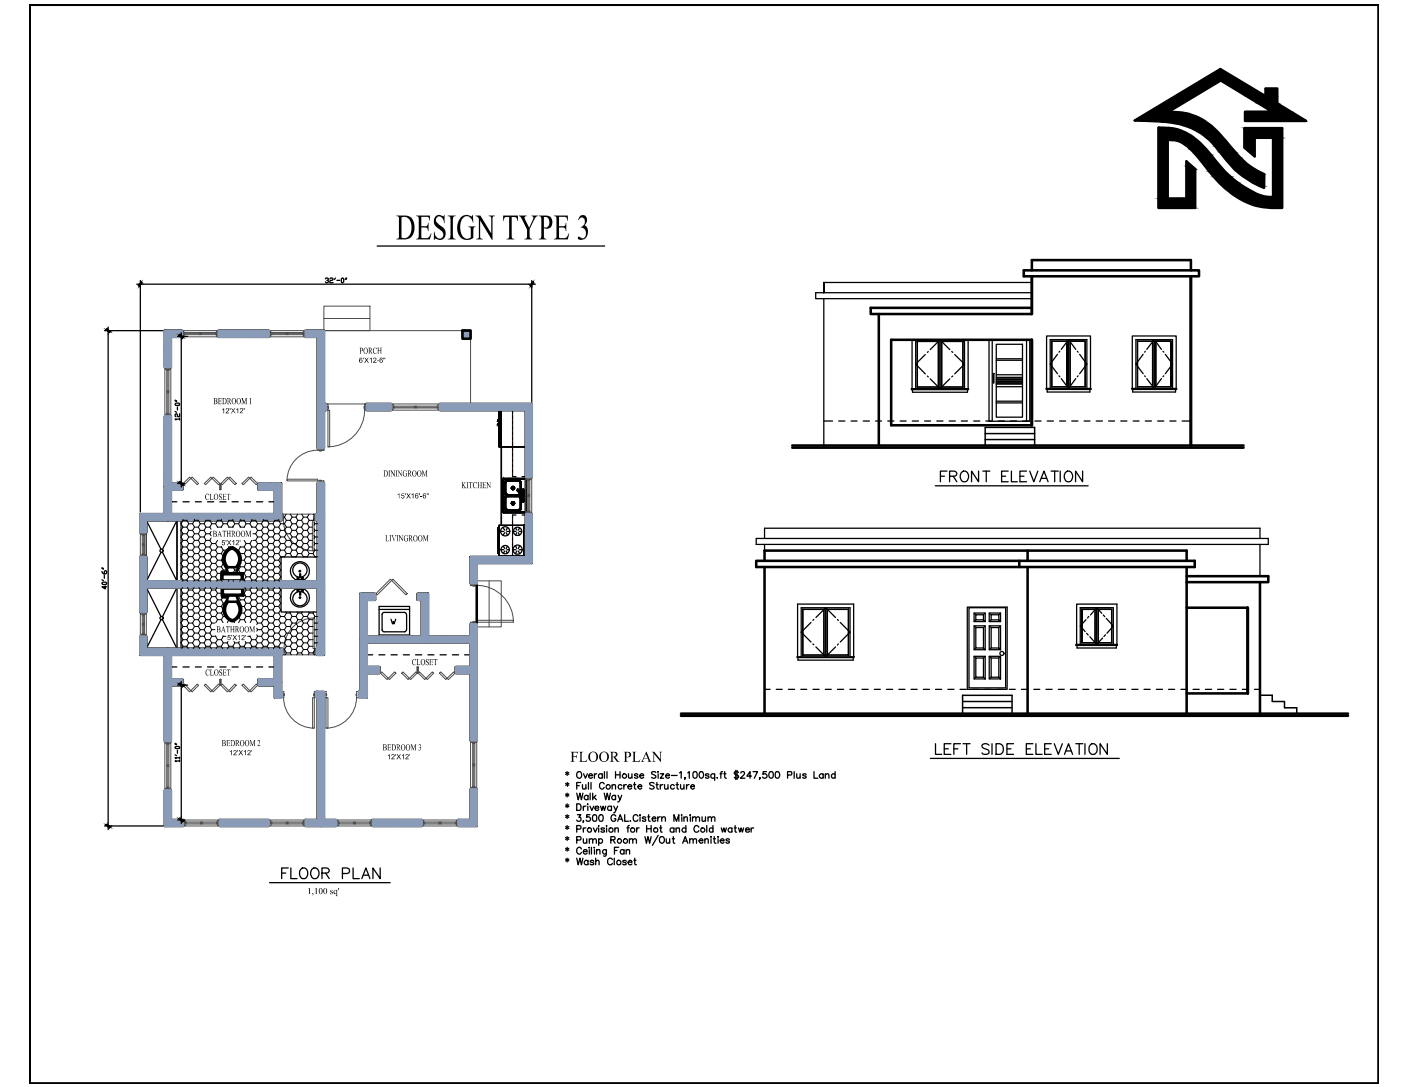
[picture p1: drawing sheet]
<svg xmlns="http://www.w3.org/2000/svg" width="279mm" height="216mm" viewBox="0 0 279 216" stroke-linecap="round" stroke-linejoin="round" font-family="sans-serif">
<defs><g id="words">
<text font-size="7.9" x="78.6" y="47.6">DESIGN TYPE 3</text>
<g font-size="5.3">
<text x="185.9" y="97">FRONT ELEVATION</text>
<text x="184.9" y="151">LEFT SIDE ELEVATION</text>
<text x="55" y="175.7">FLOOR PLAN</text>
</g>
<text font-size="3.3" x="113.2" y="151.3">FLOOR PLAN</text>
<g font-size="2">
<text x="71.4" y="70.2">PORCH</text>
<text x="42.3" y="80.3">BEDROOM 1</text>
<text x="76.1" y="94.6">DININGROOM</text>
<text x="40.7" y="99.3">CLOSET</text>
<text x="91.6" y="97">KITCHEN</text>
<text x="42.2" y="106.6">BATHROOM</text>
<text x="76.5" y="107.5">LIVINGROOM</text>
<text x="43" y="125.6">BATHROOM</text>
<text x="40.8" y="134.2">CLOSET</text>
<text x="81.8" y="132.1">CLOSET</text>
<text x="44" y="148.2">BEDROOM 2</text>
<text x="76" y="149">BEDROOM 3</text>
<text x="61" y="177.6">1,100 sq'</text>
</g>
<g font-size="1.6">
<text x="71.3" y="72.1">6'X12-6&quot;</text>
<text x="44" y="82.1" transform="rotate(-1 44 82.1)">12'X12'</text>
<text x="78.8" y="99">15'X16'-6&quot;</text>
<text x="44" y="108.3" transform="rotate(-1 44 108.3)">5'X12'</text>
<text x="45.1" y="127.1">5'X12'</text>
<text x="45.5" y="150">12'X12'</text>
<text x="76.9" y="150.8">12'X12'</text>
</g>
</g></defs>
<!-- layer: AUDIT_I_180222161247-1 -->
<path d="M53.5 175.3h24" fill="none" stroke="#000" stroke-width=".25"/>
<!-- layer: A-Wall -->
<g fill="none" stroke="#000" stroke-width=".51">
<path d="M32.7 65.7h3.4v1.2h-2.2v6.1h-1.2zM43.4 65.7h10v1.2h-10zM60.7 65.7h3.6v14.5h.4v1.3h-.4v7.5h-1.2v-22.1h-2.4zM92.3 65.7h1.1v1.2h-1.1zM72.8 80.2h4.9v1.3h-4.9zM87.4 80.2h18.2v14.6h-1.2v-13.3h-17zM27.9 102.1h4.8v-19.4h1.2v13.3h2.3v1.3h-2.3v4.8h20.7v-4.8h-3.2v-1.3h4.4l.1 7.3h-26.8M29.1 115.5h34v-12.2h-.3v-1.2h.3v-6.2h1.2v34.2h-1.4v-1.3h.2v-12.1h-34M44 113.8h4.2v1.7h-4.2zM44 116.7h4.3v1.6h-4.3zM44.1 115.1l.2 .2M44.2 114.3v.8"/>
<path d="M44.2 117.9l.2 .2M44.3 117.1v.8M44.3 114l-.2 .2M44.4 114.1h3.4M44.4 115.3h3.4M44.4 116.9l-.2 .2M44.5 113.8h-.5v-.2h.7v.2M44.5 116.9h3.4M44.5 118.3v.1h-.4v.2h.7v-.3M44.9 112.7l.4 1.1M44.9 119.5a2.48 2.48 0 0 0 1 3.8M45.3 119.5a2.25 2.25 0 0 0 .7 3.7 2.12 2.12 0 0 0 1.2-3.4l-.2-.3"/>
<path d="M45.4 119.5h1.6M45.4 118.3l-.4 1.2M45.8 108.8a2.48 2.48 0 0 0-1 3.8M46.3 108.8a2.48 2.48 0 0 1 1 3.8M46.4 109.1a1.72 1.72 0 0 0-1.8 2l.2 .8 .4 .7M46.4 109.1a2.31 2.31 0 0 1 .5 3.5l-1.6 .1M47 118.3l.4 1.2M47.3 112.7l-.4 1.1M47.4 119.5a2.48 2.48 0 0 1-1.1 3.8M47.8 114l.2 .2M47.9 116.9l.2 .2M48 115.1l-.2 .2"/>
<path d="M48 114.3v.8M48.1 117.9l-.2 .2h-3.4M48.1 117.1v.8M93.4 110.6h11v-8.5h1.2v9.7h-10.9v4.1h-1.3zM27.9 130.1h4.8v17.1h1.2v-11.1h2.3v-1.2h-2.3v-4.8h20.7v4.8h-3.2v1.2h3.2v2.5M29.1 128.8h26.9v1.3h-.2v7.2M45.9 123.3h.5M63.1 138.6v24.3h-2.4v1.2h6v-1.2h-2.4v-24.3M71.6 137.3v-19.4h2.8v1.2h-1.6v7.3h10.9v-7.3h-.8v-1.2h2.1v8.5h8.4v-2.4h1.3v23.1h-1.3v-13.4h-2.9v-1.2h2.9v-4.9h-20.6v4.9h2.5v1.2h-2.5v4.9M32.7 156.9h1.2v6h2.5v1.2h-3.7zM93.4 156.8h1.3v7.3h-3.7v-1.2h2.4zM43.7 162.9h9.7v1.2h-9.7z"/>
<path d="M74 162.9h9.7v1.2h-9.7z"/>
</g>
<!-- layer: Doors -->
<g fill="none" stroke="#4b4b4b" stroke-width=".2">
<path d="M32.7 73v9.7M32.8 73h1v.4h-1zM33.1 73.4h.4v4.4h-.4zM33.1 77.8h.4v4.5h-.4zM33.1 73.6h.4M33.1 77.6h.4M33.1 78h.4M33.3 73.6v4M33.3 78v4.1M33.9 73v9.7M36.1 65.8h.4v1h-.4zM36.1 65.7h7.3"/>
<path d="M36.1 66.9h7.3M36.5 66.1h3.3v.4h-3.3zM36.7 66.1v.4M36.7 66.3h2.9M39.6 66.1v.4M39.8 66.1h3.2v.4h-3.2zM40 66.3h2.8M40 66.1v.4M42.8 66.1v.4M43 65.8h.4v1h-.4zM53.4 65.8h.4v1h-.4zM53.4 65.7h7.3"/>
<path d="M53.4 66.9h7.3M53.8 66.1h3.2v.4h-3.2zM54 66.3h2.8M54 66.1v.4M56.8 66.1v.4M57 66.1h3.3v.4h-3.3zM57.2 66.3h2.8M57.2 66.1v.4M60 66.1v.4M60.3 65.8h.4v1h-.4zM64.3 65.7h29.1v14.5M32.8 82.3h1v.4h-1z"/>
<path d="M33.1 82.1h.4M36.2 96h.2v1.3h-.2zM37.6 94.8l.3 .2-1.3 1.3-.2-.3zM37.9 95l.3-.2 1.2 1.2-.2 .3zM40.6 96l1.3-1.2 .2 .2-1.3 1.3zM42.1 95l.2-.2 1.4 1.2-.3 .3zM43.7 96h.2v1.3h-.2zM45.1 94.8l.3 .2-1.3 1.3-.2-.3zM45.6 94.8l1.3 1.2-.2 .3-1.3-1.3zM48.1 96l1.3-1.2 .2 .2-1.3 1.3zM49.6 95l.2-.2 1.4 1.2-.3 .3zM51.2 96h.2v1.3h-.2z"/>
<path d="M57 95.2h6.1v.3h-6.1zM63.1 89.4a6.1 6.1 0 0 0-6.1 6.1M63.1 95.5h1.2v.4h-1.2zM63.1 89h1.2v.5h-1.2zM63.4 95.4h.5v.1h-.5zM63.4 89.5h.5v.1h-.5zM27.9 105.8v4.8M28 105.8h1v.3h-1zM28 110.2h1v.4h-1zM28.3 106.1h.4v2.1h-.4zM28.3 108.2h.4v2h-.4zM28.3 106.4h.4"/>
<path d="M28.3 108h.4M28.3 110h.4M28.3 108.4h.4M28.5 106.4v1.6M28.5 108.4v1.6M29.1 105.8v4.8M55.9 102.1h.4v1.2h-.4zM56.3 103.3a6.1 6.1 0 0 0 6 6.1M56.3 102.6h.1v.4h-.1zM62 103.3h.4v6.1h-.4zM62.2 102.6h.2v.4h-.2zM62.4 102.1h.4v1.2h-.4z"/>
<path d="M93.4 115.9h1.3v.4h-1.3zM93.9 116.3h.4v.1h-.4zM94.7 116.3a7.3 7.3 0 0 1 7.3 7.3M27.9 121.6v4.8M28 121.6h1v.4h-1zM28 126h1v.4h-1zM28.3 122h.4v2h-.4zM28.3 124h.4v2h-.4zM28.3 122.1h.4M28.3 123.8h.4M28.3 125.8h.4M28.3 124.2h.4"/>
<path d="M28.5 122.1v1.7M28.5 124.2v1.6M29.1 121.6v4.8M36.2 134.9h.2v1.2h-.2zM36.4 136.1l.2-.2 1.3 1.3-.3 .2zM39.2 135.9l.2 .2-1.2 1.3-.3-.2zM40.6 136.1l.2-.2 1.3 1.3-.2 .2zM42.1 137.2l1.3-1.3 .3 .2-1.4 1.3zM43.7 134.9h.2v1.2h-.2zM43.9 136.1l.2-.2 1.3 1.3-.3 .2zM46.7 135.9l.2 .2-1.3 1.3-.2-.2zM48.1 136.1l.2-.2 1.3 1.3-.2 .2z"/>
<path d="M49.6 137.2l1.3-1.3 .3 .2-1.4 1.3zM51.2 134.9h.2v1.2h-.2zM55.8 137.3h.1v1.3h-1.3M55.9 137.3h.5v1.3h-.5zM56 128.8h.4v1.3h-.4zM56.3 138.5a6.1 6.1 0 0 0 6.1 6.1M56.4 137.8h.1v.4h-.1zM56.4 129.2h.2v.4h-.2zM62.1 138.6h.3v6h-.3zM62.2 122.8h.3v6h-.3zM62.3 137.8h.1v.4h-.1zM62.4 129.2h.1v.4h-.1z"/>
<path d="M62.4 137.3h.4v1.3h-.4zM62.5 122.7a6.1 6.1 0 0 0-6.1 6.1M62.5 128.8h.4v1.3h-.4zM63.1 138.6h-.3v-1.3h1.6l-.1 1.3M64.4 137.3h.3v1.3h-.3zM64.7 137.8h.2v.4h-.2zM64.7 138.6h.4v6h-.4zM70.7 137.8h.1v.4h-.1zM70.8 138.5a6.1 6.1 0 0 1-6.1 6.1M70.8 137.3h.5v1.3h-.5zM71.6 137.3h-.3v1.3h1.5M75.3 132.5h.2v1.2h-.2z"/>
<path d="M75.8 133.4l1.3 1.3-.3 .3-1.3-1.3zM77.1 134.7l1.3-1.3 .2 .3-1.3 1.3zM79.8 133.7l.2-.3 1.3 1.3-.3 .3zM81.3 134.7l1.3-1.3 .2 .3-1.3 1.3zM82.8 132.5h.2v1.2h-.2zM82.9 132.5h.2v1.2h-.2zM83.3 133.4l1.3 1.3-.3 .3-1.2-1.3zM84.6 134.7l1.3-1.3 .2 .3-1.2 1.3zM87.3 133.7l.2-.3 1.3 1.3-.3 .3zM88.8 134.7l1.3-1.3 .3 .3-1.4 1.3zM90.4 132.5h.1v1.2h-.1zM93.4 123.6h1.3v.4h-1.3z"/>
<path d="M93.9 123.5h.4v.1h-.4zM94.7 123.2h7.3v.4h-7.3zM32.7 147.2v9.7M32.8 147.2h1v.4h-1zM32.8 156.6h1v.3h-1zM33.1 147.6h.4v4.5h-.4zM33.1 152.1h.4v4.5h-.4zM33.1 147.8h.4M33.1 151.9h.4M33.1 156.4h.4M33.1 152.3h.4M33.3 147.8v4.1"/>
<path d="M33.3 152.3v4.1M33.9 147.2v9.7"/>
</g>
<!-- layer: A-FLOR-APPLIANCE -->
<g fill="none" stroke="#000" stroke-width=".25">
<path d="M29.1 103.3h6.1v12.2h-6.1zM29.1 116.7l2.9 5.8M29.1 103.3l2.9 5.8M32 109.7l-2.9 5.8M32.3 109.7l2.9 5.8M35.2 116.7h.8v12.1h-.8zM35.2 103.3h.8v12.2h-.8zM35.2 116.7l-2.9 5.8M35.2 103.3l-2.9 5.8M58.9 115.2a1.88 1.88 0 0 1-.9-2.9 1.88 1.88 0 0 1 3 0 1.88 1.88 0 0 1-.7 2.9h-1.4M59 114.7h1.2v.4h-1.2zM59 117.1h1.2v.4h-1.2z"/>
<path d="M59.1 117.2h.2v.2h-.2zM59.1 114.8l.1-.1 .1 .2-.1 .1zM59.5 117.5a1.42 1.42 0 0 0-1.2 2.1 1.42 1.42 0 0 0 2.5 .1 1.42 1.42 0 0 0-1.1-2.2M59.5 118l.2 .1M59.5 114.1h.2M59.5 117.5v.7h.2v-.7M59.5 114.7v-.7h.2v.7M59.7 114.6a1.42 1.42 0 0 0 1.1-2.1 1.42 1.42 0 0 0-2.5 0 1.42 1.42 0 0 0 1.2 2.2M59.9 117.2h.1l.2 .2h-.2zM59.9 114.8h.3v.1h-.3zM32 123.1l-2.9 5.7M32.3 123.1l2.9 5.7"/>
<circle cx="32.1" cy="109.4" r=".32"/>
<circle cx="59.6" cy="118.7" r="1.88"/>
<circle cx="59.6" cy="118.7" r=".15"/>
<circle cx="59.6" cy="113.4" r=".15"/>
<circle cx="32.1" cy="122.8" r=".32"/>
</g>
<!-- layer: 0 -->
<path d="M27.1 56.4h1.4M27.9 55.7v1.4M104.9 56.4h1.4M105.6 55.7v1.4M20.8 65.7h1.4M21.5 65v1.4M55.8 116.7h7.3v4.9h-7.3zM55.8 110.6h7.3v4.9h-7.3zM20.8 164.1h1.4M21.5 163.4v1.4" fill="none" stroke="#000" stroke-width=".25"/>
<!-- layer: E-LIGHTING -->
<g fill="none" stroke="#000" stroke-width=".25">
<path d="M33.9 99.7h1.2M36.3 99.7h1.3M38.8 99.7h1.2M46.1 99.7h1.2M48.5 99.7h1.3M50.9 99.7h1.3M53.4 99.7h1.2M33.9 132.5h1.2M36.3 132.5h1.3M38.8 132.5h1.2M46.1 132.5h1.2M48.5 132.5h1.3"/>
<path d="M50.9 132.5h1.3M53.4 132.5h1.2"/>
</g>
<!-- layer: A-ANNO-DIM-14 -->
<g fill="none" stroke="#000" stroke-width=".25">
<path d="M27.9 56.4v45.3M28.5 56.4h76.4M64.6 55.4l.1-.2h.4l.1 .3-.3 .2M65.1 55.7l.1 .1-.1 .3h-.4l-.1-.1M65.5 55.4l.2-.2h.3l.1 .2-.1 .3-.5 .1v.3h.6M66.6 55.2l-.2 .3M66.9 55.7h.6M67.8 55.4l.2-.2 .3 .2v.6l-.2 .1-.3-.1zM68.7 55.2l-.1 .3M68.8 55.2l-.1 .3M105.6 56.4v23.5M21.5 65.7h10.8"/>
<path d="M21.5 66.4v97M20.2 115.8l.2-.2h.6l.2 .3-.2 .2h-.6zM20.2 113.5l.3 .5h.5l.2-.2v-.3l-.2-.2-.3 .2v.5M20.2 115.2l.3 .1M20.2 112.9l.3 .1M20.2 112.7l.3 .2M20.7 114.3v.6M20.9 116.4v.6l-.7-.4h1M21.5 164.1h10.9"/>
</g>
<!-- layer: 0 -->
<g fill="#000" stroke="#000" stroke-width=".2">
<path d="M27.4 56.7l.3 .2 .4-.9zM28.1 56l.2 .2-.6 .7z"/>
<path d="M105.8 56l-.4 .9 .7-.7zM105.8 56l-.4 .9-.2-.2z"/>
<path d="M21.3 65.2l-.3 .3 .9 .4zM21 65.5l.9 .4-.2 .2z"/>
<path d="M21 163.8l.7 .7 .2-.2zM21 163.8l.3-.2 .6 .7z"/>
</g>
<!-- layer: Walls_  Normal -->
<circle cx="91.8" cy="65.7" r=".17" fill="#899bb6"/>
<g fill="none" stroke="#899bb6" stroke-width=".34">
<path d="M91.8 65.8l.2-.1-.2 .1M91.8 66.1l.5-.4-.5 .4M91.8 66.3l.7-.6-.7 .6M91.8 66.5l.9-.8-.9 .9M91.8 66.7l1.1-1-1.1 1.1M91.8 67l1.4-1.3-1.4 1.3M91.8 67.2l1.6-1.5-1.6 1.5M91.9 67.3l1.5-1.6-1.5 1.6M91.9 65.7h-.1M91.9 65.7l-.1 .1 .2-.1M92.1 67.3l1.3-1.4-1.3 1.4M92.1 65.7l-.3 .2"/>
<path d="M92.1 65.7l-.3 .3M92.2 65.7l-.4 .3 .4-.3M92.3 65.7l-.5 .4M92.3 67.3l1.1-1.1-1 1.1M92.3 65.7l-.5 .5M92.4 65.7l-.6 .5 .6-.5M92.5 65.7l-.7 .7 .8-.7M92.6 67.3l.8-.9-.8 .9M92.6 65.7l-.8 .7 .8-.7M92.7 65.7l-.9 .8M92.8 65.7l-1 .9M92.9 65.7l-1.1 1 1.1-1"/>
<path d="M93 67.3l.4-.4-.3 .4M93 65.7l-1.2 1.2M93.1 65.7l-1.3 1.2 1.3-1.2M93.1 65.7l-1.3 1.2M93.2 65.7l-1.4 1.4M93.3 67.3l.1-.2-.1 .2M93.3 65.7l-1.5 1.4M93.3 65.7l-1.5 1.5 1.6-1.5M93.4 65.8l-1.4 1.5 1.4-1.5M93.4 66l-1.2 1.3 1.2-1.3M93.4 66.2l-1 1.1 1-1M93.4 66.4l-.8 .9 .8-.8"/>
<path d="M93.4 66.6l-.5 .7M93.4 66.7l-.5 .6 .5-.6M93.4 66.9l-.3 .4 .3-.4M93.4 67.2v.1M93.4 65.7l-1.6 1.6M93.4 65.8l-1.4 1.5M93.4 66.1l-1.2 1.2M93.4 66.1l-1.1 1.2M93.4 66.3l-.9 1 .9-.9M93.4 66.5l-.7 .8M93.4 66.6l-.7 .7M93.4 66.8l-.5 .5"/>
<path d="M93.4 66.8l-.4 .5M93.4 67l-.3 .3M93.4 67l-.2 .3"/>
</g>
<circle cx="93.4" cy="67.3" r=".17" fill="#899bb6"/>
<!-- layer: A-Wall -->
<path d="M91.8 65.7h1.6v1.6h-1.6zM27.9 102.1v3.7h1.2v-2.5M29.1 115.5v-4.9h-1.2v11h1.2v-4.9M29.1 128.8v-2.4h-1.2v3.7" fill="none" stroke="#000" stroke-width=".51"/>
<!-- layer: Doors -->
<g fill="none" stroke="#4b4b4b" stroke-width=".2">
<path d="M64.3 60.8h9.2v4.9h-9.2zM64.3 63.3h9.2M64.7 80.2h.4v1.3h-.4zM65.1 80.7h.1v.4h-.1zM65.1 81.5h.4v7.2h-.4zM65.1 80.2h7.3M72.3 80.7h.1v.4h-.1zM72.4 80.2h.4v1.3h-.4zM72.4 81.4a7.3 7.3 0 0 1-7.3 7.3M77.7 80.4h.4v1h-.4zM77.7 81.5h9.7M77.7 80.2h9.7"/>
<path d="M78.1 80.7h4.4v.3h-4.4zM78.3 80.7v.3M78.3 80.9h4M82.3 80.7v.3M82.5 80.7h4.5v.3h-4.5zM82.7 80.9h4.1M82.7 80.7v.3M86.8 80.7v.3M87 80.4h.4v1h-.4zM104.4 94.8v7.3M104.5 94.8h1v.4h-1zM104.8 95.2h.4v3.2h-.4z"/>
<path d="M104.8 98.4h.4v3.3h-.4zM104.8 95.4h.4M104.8 98.2h.4M104.8 98.7h.4M105 95.4v2.8M105 98.7v2.8M105.6 94.8v7.3M74.4 117.9h.2v1.2h-.2zM77.5 115l.3 .3-2.9 2.9-.3-.3zM78 115l2.9 2.9-.3 .3-2.8-2.9zM82.7 117.9h.2v1.2h-.2zM94.7 115.4h4.8v9.1h-4.8z"/>
<path d="M97.1 115.4v9.1M104.5 101.7h1v.4h-1zM104.8 101.5h.4M93.4 147.1v9.7M93.6 147.1h1v.4h-1zM93.6 156.4h1v.4h-1zM93.9 147.5h.4v4.4h-.4zM93.9 151.9h.4v4.5h-.4zM93.9 147.7h.4M93.9 151.7h.4M93.9 156.2h.4M93.9 152.1h.4"/>
<path d="M94.1 147.7v4M94.1 152.1v4.1M94.7 147.1v9.7M36.4 163h.4v1h-.4zM36.4 162.9h7.3M36.4 164.1h7.3M36.8 163.3h3.2v.4h-3.2zM37 163.3v.4M37 163.5h2.8M39.8 163.3v.4M40 163.3h3.2v.4h-3.2zM40.2 163.5h2.8"/>
<path d="M40.2 163.3v.4M43 163.3v.4M43.2 163h.5v1h-.5zM53.4 163h.4v1h-.4zM53.4 162.9h7.3M53.4 164.1h7.3M53.8 163.3h3.2v.4h-3.2zM54 163.5h2.8M54 163.3v.4M56.8 163.3v.4M57 163.3h3.3v.4h-3.3zM57.2 163.5h2.8"/>
<path d="M57.2 163.3v.4M60 163.3v.4M60.3 163h.4v1h-.4zM66.7 163h.5v1h-.5zM66.7 162.9h7.3M66.7 164.1h7.3M67.2 163.3h3.2v.4h-3.2zM67.3 163.5h2.9M67.3 163.3v.4M70.2 163.3v.4M70.4 163.3h3.2v.4h-3.2zM70.6 163.5h2.8"/>
<path d="M70.6 163.3v.4M73.4 163.3v.4M73.6 163h.4v1h-.4zM83.7 163h.4v1h-.4zM83.7 162.9h7.3M83.7 164.1h7.3M84.1 163.3h3.3v.4h-3.3zM84.3 163.5h2.9M84.3 163.3v.4M87.2 163.3v.4M87.4 163.3h3.2v.4h-3.2zM87.6 163.5h2.8"/>
<path d="M87.6 163.3v.4M90.4 163.3v.4M90.6 163h.4v1h-.4z"/>
</g>
<!-- layer: E-LIGHTING -->
<g fill="none" stroke="#000" stroke-width=".25">
<path d="M101.8 81.5h.1M101.8 81.7v.1M101.8 81.9v.2M101.8 82.1v.2M101.8 82.4v.1M101.8 82.6v.2M101.8 82.9v.1M101.8 83.1v.1M101.8 83.4v.1M101.8 83.6v.1M101.8 83.9v.1M101.8 84.1v.1"/>
<path d="M101.8 84.3v.2M101.8 84.6v.1M101.8 84.9v.1M101.8 85.1v.1M101.8 85.3v.1M101.8 85.6v.1M101.8 85.8v.2M101.8 86v.2M101.8 86.3v.1M101.8 86.5v.2M101.8 86.8v.1M101.8 87v.1"/>
<path d="M101.8 87.3v.1M101.8 87.5v.1M101.8 87.8v.1M101.8 88v.1M101.8 88.2v.2M101.8 88.5v.1M101.8 88.7v.2M101.8 89v.1M101.8 89.2v.1M101.8 89.5v.1M101.8 89.7v.1M101.8 90v.1"/>
<path d="M101.8 90.2v.1M101.8 90.4v.2M101.8 90.7v.1M101.8 90.9v.1M101.8 91.2v.1M101.8 91.4v.1M101.8 91.7v.1M101.8 91.9v.1M101.8 92.1v.2M101.8 92.4v.1M101.8 92.6v.2M101.8 92.9v.1"/>
<path d="M101.8 93.1v.1M101.8 93.4v.1M101.8 93.6v.1M101.8 93.9v.1M101.8 94.1v.1M101.8 94.3v.2M101.8 94.6l.7 .1M103.7 94.7h.7M163.6 83.6h1.7M166.6 83.6h1.2M169 83.6h1.2M171.4 83.6h1.2"/>
<path d="M173.9 83.6h1.2M176.3 83.6h1.2M178.7 83.6h1.2M181.2 83.6h1.2M183.6 83.6h1.2M186 83.6h1.3M188.5 83.6h1.2M190.9 83.6h1.2M193.4 83.6h1.2M195.8 83.6h1.2M198.2 83.6h1.2M200.6 83.6h1.3"/>
<path d="M203.1 83.6h1.2M205.5 83.6h1.2M208 83.6h1.2M210.4 83.6h1.2M212.8 83.6h1.3M215.3 83.6h1.2M217.7 83.6h1.2M220.1 83.6h1.2M222.6 83.6h1.2M225 83.6h1.2M227.4 83.6h1.3M229.9 83.6h1.2"/>
<path d="M232.3 83.6h1.2M234.8 83.6h1.7M101.8 102.5v.1M101.8 102.8v.1M101.8 103v.1M101.8 103.2v.1M101.8 103.5v.1M101.8 103.7v.2M101.8 104v.1M101.8 104.2v.1M101.8 104.5v.1M101.8 104.7v.1"/>
<path d="M101.8 105h.1M101.8 105.2v.1M101.8 105.4v.2M101.8 105.7v.1M101.8 105.9v.1M101.8 106.1v.2M101.8 106.4v.1M101.8 106.7v.1M101.8 106.9v.1M101.8 107.1v.1M101.8 107.4v.1M101.8 107.6v.2"/>
<path d="M101.8 107.9v.1M101.8 108.1v.1M101.8 108.3v.2M101.8 108.6v.1M101.8 108.9h.1M101.8 109.1v.1M101.8 109.3v.1M101.8 109.6v.1M101.8 109.8v.1M101.8 110v.2M101.8 110.3v.1M102.5 102.3l-.7 .1"/>
<path d="M103.7 102.3h.7M72.8 130.1h1.2M75.2 130.1h1.2M77.7 130.1h1.2M80.1 130.1h1.2M87.4 130.1h1.2M89.8 130.1h1.3M92.3 130.1h1.1M151.8 136.9h1.1M154.1 136.9h1.2M156.6 136.9h1.2M159 136.9h1.2"/>
<path d="M161.4 136.9h1.3M163.9 136.9h1.2M166.3 136.9h1.2M168.8 136.9h1.1M171.2 136.9h1.2M173.6 136.9h1.2M176 136.9h1.3M178.5 136.9h1.2M180.9 136.9h1.2M183.4 136.9h1.2M185.8 136.9h1.2M188.2 136.9h1.3"/>
<path d="M190.6 136.9h1.3M193.1 136.9h1.2M195.5 136.9h1.2M198 136.9h1.2M200.4 136.9h1.2M202.8 136.9h1.3M205.3 136.9h1.2M207.7 136.9h1.2M210.2 136.9h1.1M212.6 136.9h1.2M215 136.9h1.2M217.4 136.9h1.3"/>
<path d="M219.9 136.9h1.2M222.3 136.9h1.2M224.8 136.9h1.2M227.2 136.9h1.2M229.6 136.9h1.3M232 136.9h1.3M234.5 136.9h1.2M236.9 136.9h1.2M239.4 136.9h1.2M241.8 136.9h1.2M244.2 136.9h1.3M246.7 136.9h1.2"/>
<path d="M249.1 136.9h1.1"/>
</g>
<!-- layer: 0 -->
<g fill="#000">
<circle cx="100" cy="95.1" r=".19"/>
<circle cx="100.3" cy="95.9" r=".19"/>
<circle cx="100.3" cy="97.9" r=".19"/>
<circle cx="100.3" cy="98.9" r=".19"/>
<circle cx="100.4" cy="98.1" r=".19"/>
<circle cx="100.4" cy="98.8" r=".19"/>
<circle cx="100.4" cy="95.8" r=".19"/>
<circle cx="100.4" cy="98.2" r=".19"/>
<circle cx="100.4" cy="98.7" r=".19"/>
<circle cx="100.4" cy="95.7" r=".19"/>
<circle cx="100.5" cy="98.7" r=".19"/>
<circle cx="100.5" cy="98.3" r=".19"/>
<circle cx="100.5" cy="95.6" r=".19"/>
<circle cx="100.6" cy="98.3" r=".19"/>
<circle cx="100.6" cy="95.6" r=".19"/>
<circle cx="100.6" cy="98.6" r=".19"/>
<circle cx="100.8" cy="95.5" r=".19"/>
<circle cx="100.8" cy="98.4" r=".19"/>
<circle cx="100.8" cy="98.6" r=".19"/>
<circle cx="102.8" cy="97.4" r=".19"/>
<circle cx="102.8" cy="97.3" r=".19"/>
<circle cx="102.8" cy="97.5" r=".19"/>
<circle cx="103" cy="98.4" r=".19"/>
<circle cx="103" cy="98.6" r=".19"/>
<circle cx="103" cy="95.5" r=".19"/>
<circle cx="103.1" cy="98.6" r=".19"/>
<circle cx="103.1" cy="95.6" r=".19"/>
<circle cx="103.1" cy="98.3" r=".19"/>
<circle cx="103.2" cy="95.6" r=".19"/>
<circle cx="103.2" cy="98.3" r=".19"/>
<circle cx="103.2" cy="98.7" r=".19"/>
<circle cx="103.3" cy="98.2" r=".19"/>
<circle cx="103.3" cy="95.7" r=".19"/>
<circle cx="103.3" cy="98.7" r=".19"/>
<circle cx="103.3" cy="95.8" r=".19"/>
<circle cx="103.3" cy="98.8" r=".19"/>
<circle cx="103.3" cy="98.1" r=".19"/>
<circle cx="103.4" cy="98.9" r=".19"/>
<circle cx="103.4" cy="97.9" r=".19"/>
<circle cx="103.4" cy="95.9" r=".19"/>
<circle cx="103.9" cy="99.6" r=".19"/>
<circle cx="103.9" cy="98.3" r=".19"/>
<circle cx="103.9" cy="97.9" r=".19"/>
<circle cx="103.9" cy="97.3" r=".19"/>
<circle cx="103.9" cy="99" r=".19"/>
<circle cx="104.4" cy="95.1" r=".19"/>
<circle cx="100" cy="101.8" r=".19"/>
<circle cx="100.3" cy="101" r=".19"/>
<circle cx="100.4" cy="101.1" r=".19"/>
<circle cx="100.4" cy="101.2" r=".19"/>
<circle cx="100.5" cy="101.3" r=".19"/>
<circle cx="100.6" cy="101.4" r=".19"/>
<circle cx="100.8" cy="101.4" r=".19"/>
<circle cx="103" cy="101.4" r=".19"/>
<circle cx="103.1" cy="101.4" r=".19"/>
<circle cx="103.2" cy="101.3" r=".19"/>
<circle cx="103.3" cy="101.2" r=".19"/>
<circle cx="103.3" cy="101.1" r=".19"/>
<circle cx="103.4" cy="101" r=".19"/>
</g>
<g fill="none" stroke="#000" stroke-width=".38">
<path d="M100 95.1h4.4h-4.4M100.3 98.9l.1 2.3M100.3 95.9l.1 2.3M100.3 98.9v2.1v-2.1M100.3 97.9l.1 .3M100.3 97.9l.1 .2-.1-.2M100.3 95.9v2v-2M100.3 95.9v2M100.3 98.9v2.1M100.4 98.8l-.1 .1 .1-.1M100.4 98.2l.2 .2M100.4 95.7l-.1 .2"/>
<path d="M100.4 98.1v.1v-.1M100.4 95.8l-.1 .1 .1-.1M100.4 98.8l-.1 .1M100.4 98.7h.1M100.4 98.7l.2-.1 2.6 .1 .2 .2-.1 2.3-.3 .2-2.5-.1-.2-.3zM100.4 98.2l.1 .1-.1-.1M100.4 95.7v.1v-.1M100.4 95.7l.4-.2 2.4 .1 .2 .3-.1 2.3-.3 .2-2.5-.1-.2-.4zM100.4 98.7v.1M100.4 98.2l.1 .1M100.5 98.6l-.2 .3M100.5 98.7h-.1h.1"/>
<path d="M100.5 95.6l-.2 .3M100.5 98.3h.1h-.1M100.5 95.6l-.1 .1 .1-.1M100.5 98.3l.3 .1M100.6 98.6l-.2 .1M100.6 98.6l-.1 .1 .1-.1M100.6 95.6l-.2 .1M100.6 98.3l.2 .1-.2-.1M100.6 95.6h-.1h.1M100.8 98.6h-.2h.2M100.8 98.4h2.2h-2.2M100.8 95.5l-.2 .1 .2-.1"/>
<path d="M100.8 95.5l-.2 .1M100.8 95.5h2.2M100.8 98.4h2.2M101.6 100l.1 .2M101.6 100l.1 .1M101.6 97l.1 .2M101.6 97h.1M101.7 99.8l-.1 .2h.3M101.7 99.8v.3M101.7 99.8l-.1 .2h.3l-.2 .1-.1-.1M101.7 99.8l.2 .2-.2-.2 .2 .2-.2-.2 .2-.1v.3v-.3l.1 .1-.1 .2 .1-.2h.1l-.2 .2 .2-.2v.2h-.2h.2v.1l-.2-.1 .2 .1-.1 .1-.1-.2 .1 .2h-.1v-.2v.2h-.2l.2-.2-.2 .2v-.1l.2-.1-.2 .1-.1-.1h.3h-.3zM101.7 99.8a.25 .25 0 0 1 .3 0 .25 .25 0 0 1 0 .4 .25 .25 0 0 1-.3-.1 .25 .25 0 0 0 .4 0 .25 .25 0 0 0-.2-.4 .25 .25 0 0 0-.3 .3l.1 .1z"/>
<path d="M101.7 96.8l-.1 .2h.3M101.7 97l.2 .2M101.7 96.8v.2M101.7 97v.2l.2-.2v.2h-.2M101.7 96.8l-.1 .2h.3h-.3M101.7 99.8l.2 .2M101.7 99.8h.3M101.7 99.8l-.1 .2M101.7 96.7v.1l.2 .2M101.7 97.2h.3M101.7 96.7h.3M101.7 96.7l-.1 .3"/>
<path d="M101.7 96.7v.1l.2 .2-.2-.3h.2M101.7 96.7l.2 .3-.2-.3h.2v.3v-.3h.1l-.1 .3 .1-.3 .1 .1-.2 .2 .2-.2v.2h-.2h.2h-.2h.2l-.1 .2-.1-.2 .1 .2h-.1v-.2v.2h-.2l.2-.2-.2 .2v-.2h.2h-.2h.2h-.3l.1-.2 .2 .2-.2-.2zM101.7 96.7a.26 .26 0 0 1 .4 .2 .26 .26 0 0 1-.4 .3v-.2v.2a.26 .26 0 0 0 .4-.3 .26 .26 0 0 0-.4-.2v.3zM101.9 100v.2h-.2l.2-.2-.2 .1v.1M101.9 100l.1 .2h-.1M101.9 100l.2 .1-.1 .1M101.9 100h.2v.1M101.9 100l.2-.2v.2M101.9 99.7l-.2 .1 .2 .2M101.9 99.7l.2 .1M101.9 99.7l-.2 .1M101.9 99.7l-.2 .1 .2 .2-.2-.2"/>
<path d="M101.9 97v.2h-.2l.2-.2h-.2v.2M101.9 97l.1 .2h-.1M101.9 97h.2l-.1 .2M101.9 97h.2M101.9 97l.2-.2v.2M101.9 96.7h-.2l.2 .3M101.9 96.7l.2 .1M101.9 96.7l-.2 .1M101.9 97.2h.1l-.1-.2h.2l-.1 .2M102 99.8l-.1-.1v.3M102 99.8l.1 .2M102 99.8l-.1-.1v.3l.1-.2h.1"/>
<path d="M102 96.7h-.1v.3M102 96.7l.1 .3M102 96.7h-.1v.3l.1-.3 .1 .1M102.1 99.8h-.1l-.1 .2M102.1 99.8v.3M102.1 96.8l-.1-.1-.1 .3M102.1 97l-.2 .2M102.1 96.8v.2M102.1 100l-.1 .2M102.1 100v-.2l-.2 .2h.2v.1M102.1 97l-.1 .2M102.1 97v-.2l-.2 .2h.2"/>
<path d="M102.8 97.4l1.1 1.1zM102.8 97.3l1.2 1.1zM102.8 97.3l1.1 1-.2 .1-.9-1zM102.8 97.3l1.1 1.1-.1 .1-1-1.1zM102.8 97.3v.1v-.1M102.8 97.5h.1M102.8 97.4h.1M102.8 97.4v.1M102.8 97.4l.1 .1zM102.9 97.4l-.1 .1M102.9 97.4v.1M102.9 97.4h.1"/>
<path d="M102.9 97.5h.1M103 98.6h-2.2h2.2M103 95.5h-2.2h2.2M103 98.4l.1-.1-.1 .1M103 95.5l.2 .1M103.1 98.6h-.1h.1M103.1 95.6l-.1-.1 .1 .1M103.1 98.3h.1h-.1M103.1 98.6l.1 .1M103.1 98.3l-.1 .1M103.1 98.5l.3 .4M103.1 95.5l.2 .2"/>
<path d="M103.1 98.5l-2.6 .1M103.1 95.5h-2.5l-.2 .2M103.2 98.7l-.1-.1 .1 .1M103.2 95.6l.2 .3M103.2 95.6h-.1h.1M103.2 98.3l.1-.1-.1 .1M103.2 98.7h.1M103.3 98.7l.1 .2M103.3 98.7h-.1h.1M103.3 98.2l-.2 .1M103.3 95.7l.1 .2M103.3 95.7l-.1-.1 .1 .1"/>
<path d="M103.3 98.2v-.1v.1M103.3 98.8h.1M103.3 95.8v-.1v.1M103.3 98.1l.1-.2-.1 .2M103.3 98.2l-.2 .2h-2.5M103.4 98.9l-.1-.1 .1 .1M103.4 97.9v-2v2M103.4 95.9l-.1-.1 .1 .1M103.4 95.9v2M103.4 98.9v2.1M103.4 97.9l-.1 .3M103.7 98.4l.2 .2z"/>
<path d="M103.7 97.8l.1 .1M103.7 97.8h.1M103.7 99.2l.1 .1M103.7 99.2h.1M103.7 98.4l.1 .2M103.7 98.4l.1 .1M103.7 98.4l.2-.1 .2 .2-.2 .1-.1-.1 .1-.1 .2 .1-.2 .1zM103.8 97.7l.1 .1M103.8 97.8l.1 .1M103.8 97.7v.1M103.8 97.8h.1l-.1 .1M103.8 97.7l.1 .1h-.2"/>
<path d="M103.8 97.7l.1 .1-.1-.1 .1 .1-.1-.2 .1 .2 .1-.2v.3l-.1-.1 .1 .1-.1-.1-.1 .1 .1-.1-.1 .1 .1-.1h-.1h.1zM103.8 97.7l.2-.1v.3l-.2-.1 .2 .1v-.3h-.2v.2zM103.8 99.1l.1 .1M103.8 99.2l.1 .1M103.8 99.1v.1M103.8 99.2h.1l-.1 .1M103.8 99.1l.1 .1h-.2M103.8 99.1l.1 .1-.1-.1 .1 .1-.1-.2 .1 .2 .1-.2-.1 .2 .1-.2-.1 .2 .1-.1-.1 .1h.1h-.1h.1h-.1l.1 .1-.1-.1-.1 .1 .1-.1-.1 .1 .1-.1h-.1h.1zM103.8 99.1l.2-.1v.2h-.2l.2 .1v-.3l-.2 .1v.1zM103.8 98.4h.1M103.8 98.5l.1 .1M103.8 98.4v.1"/>
<path d="M103.8 98.5l.1-.1-.1 .2M103.8 98.4h.1h-.2M103.8 97.6l.1 .2M103.8 97.9h.2M103.8 97.6h.2M103.8 97.6l-.1 .2M103.8 99l.1 .2M103.8 99.3h.2M103.8 99h.2M103.8 99l-.1 .2M103.8 99l.1 .2v-.2M103.8 98.3l.1 .1"/>
<path d="M103.8 98.6h.2M103.8 98.3h.2M103.8 98.3l-.1 .1M103.8 98.3l.1 .1v-.1M103.8 98.3l.2 .1-.1 .2v-.2v.2v-.2l-.1 .2 .1-.2h-.2h.2h-.2h.2zM103.8 98.3l.2 .1-.1 .2-.1-.1 .1 .1 .1-.2-.2-.1v.2zM103.9 99v.6v-.6M103.9 97.3v.6v-.6M103.9 98.3l.2 .2zM103.9 97.3v.6zM103.9 99v.6zM103.9 99.6h.1"/>
<path d="M103.9 99h.1M103.9 97.8l-.1 .1M103.9 97.8v.1M103.9 97.8l.1 .1M103.9 97.8h.1M103.9 97.6v.2M103.9 97.6l.1 .1M103.9 97.6l-.1 .1M103.9 97.9v-.1l.1 .1M103.9 97.6v.2l-.1-.2M103.9 99.2l-.1 .1M103.9 99.2v.1"/>
<path d="M103.9 99.2l.1 .1M103.9 99.2h.1M103.9 99v.2M103.9 99l.1 .1M103.9 99l-.1 .1M103.9 98.4l-.1 .2M103.9 98.4v.2M103.9 98.4l.1 .2M103.9 98.4l.1 .1M103.9 98.4h.1M103.9 98.3v.1M103.9 98.3l.1 .1"/>
<path d="M103.9 98.3l-.1 .1M103.9 97.9v-.6v.6M103.9 99.6v-.6v.6M103.9 97.9h.1M103.9 97.3h.1M104 97.6l-.1 .2M104 97.6v.2M104 97.6l-.1 .2 .1-.1M104 99l-.1 .2M104 99v.2M104 99.3l-.1-.1v.1M104 99l-.1 .2 .1-.1"/>
<path d="M104 98.3l-.1 .1M104 98.3v.1M104 98.6l-.1-.2v.2M104 98.3l-.1 .1h.1M104 97.7l-.1 .1M104 97.8l-.1 .1M104 97.8v.1M104 97.7v.1M104 97.8h-.1h.1M104 99.1l-.1 .1M104 99.2l-.1 .1M104 99.2v.1"/>
<path d="M104 99.1v.1M104 99.2h-.1h.1M104 98.4h-.1M104 98.5l-.1 .1M104 98.4v.2M104 98.4v.1M104 98.4h-.1l.1 .1M104.4 95.1h-4.4v6.7M104.4 95.1v6.7v-6.7M104.4 95.1v6.7M100 101.8h4.4M100 101.8h4.4z"/>
<path d="M100 101.8v-6.7v6.7M100.3 101l.1 .2M100.3 101l.1 .1-.1-.1M100.4 101.2l.4 .2M100.4 101.1v.1v-.1M100.4 101.2l.1 .2M100.4 101.2l.1 .1-.1-.1M100.4 101.2l.1 .1M100.5 101.3l.1 .1-.1-.1M100.5 101.3l.3 .1M100.6 101.4h.2h-.2M100.8 101.4h2.2h-2.2"/>
<path d="M100.8 101.4h2.2M101.7 100.1l.2 .1M101.7 100.1v.1l.2-.2v.2h-.2M101.7 100.2h.3M102 100.2l.1-.1-.2-.1 .1 .2h-.1M102.1 100.1l-.2 .1M103 101.4h.1h-.1M103.1 101.4l.1-.1-.1 .1M103.1 101.4h-.1M103.2 101.3l.1-.1-.1 .1M103.3 101.2l-.2 .2M103.3 101.2v-.1v.1"/>
<path d="M103.3 101.1l.1-.1-.1 .1M103.3 101.2l-.3 .2M103.4 101v-2.1v2.1M103.4 101l-.1 .2"/>
</g>
<g fill="none" stroke="#000" stroke-width=".25">
<path d="M98.9 109.9v-5.1h.2v5.1M98.9 104.8h.2v5.1h-.2zM98.9 109.9h.2M99 109.5h.1M99 109.5l.1 .2zM99 109.6l.1 .2zM99 109.7l.1 .2zM99 109.9h.1M99 108.5h.1M99 108.5l.1 .2zM99 108.6l.1 .3zM99 108.7l.1 .2z"/>
<path d="M99 104.8h.1M99 104.8l.1 .2zM99 104.9l.1 .3zM99 105l.1 .3zM99 105.3h.1M99 105.8h.1M99 105.8l.1 .3zM99 105.9l.1 .3zM99 106.1l.1 .2zM99 106.3h.1M99 107.2h.1M99 107.2l.1 .2z"/>
<path d="M99 107.2l.1 .3zM99 107.4l.1 .2zM99 107.6h.1M99.1 104.3h5.3v6.1h-5.3zM99.1 104.5h.1M99.1 110.2h.1M99.1 110.2v-5.7v5.7M99.1 104.3h4.9v6.1h-4.9zM99.5 105.6h.5M99.5 109.2h.5M99.9 104.7l.3 .6M100 108.5l.2 .4"/>
<path d="M100.2 105.8l-.3 .6M100.2 109.4l-.2 .5M100.5 105.8l.3 .6M100.5 109.4l.3 .5M100.6 105.6h.7M100.6 109.2h.5M100.8 108.5l-.3 .4M100.8 104.7l-.3 .6M101.9 109.2h.6M102 105.6h.5M102.3 108.4l.3 .5M102.4 104.8l.2 .5"/>
<path d="M102.6 105.8l-.2 .5M102.6 109.4l-.3 .6M102.9 105.8l.3 .5M102.9 109.4l.3 .6M103.1 105.6h.5M103.1 109.2h.6M103.2 104.8l-.3 .5M103.2 108.4l-.3 .5M104 104.3v6.1v-6.1h.4v6.1h-.4h.4v-6.1z"/>
<circle cx="100.3" cy="109.2" r=".83"/>
<circle cx="100.3" cy="105.5" r=".91"/>
<circle cx="102.8" cy="105.5" r=".83"/>
<circle cx="102.8" cy="109.2" r=".91"/>
</g>
<!-- layer: G-Sect -->
<path d="M99.5 89v15.2" fill="none" stroke="#000" stroke-width=".34"/>
<!-- layer: A-FLOR-APPLIANCE -->
<g fill="none" stroke="#000" stroke-width=".25">
<path d="M99.1 81.5h.1M99.1 81.5h.4v2.4h-.4v-2.4h.4v2.4h-.4zM99.1 83.9h.4h-.4M99.1 81.5v2.4v-2.4M99.1 83.9h.1M99.1 84h.1M99.1 84h.4v4.7h-.4v-4.7h.4v4.7h-.4zM99.1 88.7h.4h-.4M99.1 84v4.7v-4.7M99.1 88.7h.1M99.5 81.5h.1M99.5 88.7h.1"/>
<path d="M99.5 81.5h-.4h.4M99.5 83.9h.1M99.5 81.5v2.4v-2.4M99.5 84h-.4h.4M99.5 84v4.7v-4.7M99.5 81.5h4.9v7.2h-4.9zM99.5 88.7v-7.2v7.2M99.5 81.5v7.2M104.4 81.5h-4.9h4.9M104.4 88.7h-4.9h4.9M104.4 88.7h.1M104.4 81.5v7.2v-7.2"/>
<path d="M75.3 120.5h6v5.6h-6zM75.3 121h6M75.9 122.1v3v.2l.4 .2M76.3 121.6l-.4 .2v.2M76.3 125.5h4M76.3 121.6h4M77.7 123l.2 .9 .2-.4 .1 .4 .4-.9M80.3 121.6l.3 .2 .1 .2M80.7 122.1v3l-.2 .3-.2 .1"/>
</g>
<g fill="#000" stroke="#000" stroke-width=".2">
<path d="M98.9 83.3v.3zM98.9 83.3v.3z"/>
<path d="M98.9 84.3v.3zM98.9 84.3v.3z"/>
<path d="M99 83.7h.1zM99 83.7h.1z"/>
<path d="M99 84.2h.1zM99 84.2h.1z"/>
</g>
<!-- layer: A-DETL-DARK -->
<g fill="none" stroke="#000" stroke-width=".51">
<path d="M203.3 53.7h34.8v1.2h-34.8zM204.9 54.9v7.5h-32v-1.3h32M204.9 53.7v-2h31.6v2M174.5 62.4v26.1M204.9 67.5h-27.9v17h27.9M157.3 88.5h89.6M157.3 88.9h89.6M236.5 88.5v-33.6v33.6M94.7 116.3v7.3M150.2 111.4h87.1v1.2h-87.1zM151.8 109.4h83.8v2M151.8 112.6v29.1"/>
<path d="M202.4 111.4v1.2M204.1 109.4v2M204.1 112.6v29.1M235.6 114.4h16.3v1.2h-16.3M235.6 112.6v29.1M250.2 115.6v26.1M235.6 120.7h12.2v17v-17M235.6 137.7h12.2M135.2 141.7h132.5M135.2 142.2h132.5"/>
</g>
<!-- layer: AUDIT_I_180222161247-1 -->
<g fill="none" stroke="#000" stroke-width=".25">
<path d="M74.9 48.9h45.2M163.6 56.1v2zM163.6 59.3v29.2M163.6 56.1h41.3M204.9 58.1h-42.9v1.2h42.9M181 77.2h11.3v.2h-11.3zM181.1 67.5v9.7M181.2 77.4v.5h10.9v-.5M181.8 77.2v-9.7h9.7v9.7M182.1 76.9h4.3zM182.1 67.8h4.3M182.1 67.8h.1"/>
<path d="M182.1 67.8l.1 9M182.2 67.8h4.2v9.1l-.1-9.1M182.2 67.8v9M183.7 70.4l-1.9 1.9 1.9 2M184.2 74.7l.1 .2M184.3 69.8l-.1 .2M184.7 75.2l2 2M186.7 67.5l-2 1.9M186.7 67.5v9.7M186.7 67.5l1.9 1.9M187 67.8h4.2M187 67.8h.1"/>
<path d="M188.6 75.2l-1.9 2M189 69.8l.2 .2M189.2 74.7l-.2 .2M189.6 70.4l1.9 1.9-1.9 2M191.2 67.8v9.1zM191.2 67.8h-4.2v9.1h4.2l-4.2-.1v-9M192.2 67.5v9.7M196.4 67.5v16.2h8.1v-16.2M197.2 74.2h.2v1.9h-.2zM197.8 68.4h5.2v14.5h-5.2zM197.8 79.7h5.2M197.8 71.3h5.2"/>
<path d="M197.8 71.6h5.2M197.8 74.4h5.2M197.8 76.8h5.2M197.8 75.5h5.2M197.8 75.7h5.2M197.8 75.4h5.2M197.8 75.9h5.2M197.8 76.1h5.2M197.8 76.3h5.2M197.8 75.1h5.2M197.8 74.9h5.2M207.7 77.1h8.9v.3h-8.9z"/>
<path d="M207.8 77.1v-10.4h8.7v10.4M208 77.4v.5h8.4v-.5M208.5 77.1v-9.6h7.3v9.6M208.8 67.7v9.1zM208.8 67.7h3.1v9.1v-9.1zM208.9 76.8h3zM210 70.4l-1.5 1.9 1.5 1.9M210.3 74.6l.2 .2M210.5 69.8l-.2 .1M210.7 75.2l1.5 1.9M212.2 67.5l-1.5 1.9M212.2 67.5l1.4 1.9"/>
<path d="M212.2 67.5v9.6M212.5 67.7v9.1h3h-3zM212.5 67.7h3zM213.6 75.2l-1.4 1.9M213.9 69.8l.2 .1M214.1 74.6l-.2 .2M214.4 70.4l1.4 1.9-1.4 1.9M215.5 67.7v9.1zM224.8 77.1h8.9v.3h-8.9zM224.8 77.1v-10.4h8.8v10.4M224.9 77.4v.5h8.5v-.5M225.6 77.1v-9.6h7.2v9.6"/>
<path d="M225.9 67.7v9.1zM225.9 67.7h3v9.1v-9.1zM225.9 76.8h3zM227 70.4l-1.4 1.9 1.4 1.9M227.3 74.6l.1 .2M227.4 69.8l-.1 .1M227.7 75.2l1.5 1.9M229.2 67.5l-1.5 1.9M229.2 67.5l1.4 1.9M229.2 67.5v9.6M229.5 67.7v9.1h3.1h-3.1zM229.5 67.7h3.1z"/>
<path d="M230.6 75.2l-1.4 1.9M230.9 69.8l.2 .1M231.1 74.6l-.2 .2M231.4 70.4l1.4 1.9-1.4 1.9M232.6 67.7v9.1zM185.7 96.5h30.4M197 83.7v-16.1h6.8v16.1M197.8 80h5.2M150.2 106.9h101.7v1.2h-101.7zM151.8 106.9v-2h98.4v2M151.8 108.1v1.3M250.2 108.1v6.3"/>
<path d="M158.3 130.4h11.3v.2h-11.3zM158.4 130.4v-10.4h11.1v10.4M158.5 130.6v.5h10.9v-.5M159.1 130.4v-9.7h9.7v9.7M159.4 121h4.2v9.1v-9.1h-4.2M159.4 121v9.1h4.2h-4.2v-9.1M159.4 121h.1M161.1 123.6l-2 2 2 1.9M161.4 127.9l.2 .2M161.6 123l-.2 .2M162 128.5l2 1.9M164 120.7l1.9 2"/>
<path d="M164 120.7v9.7M164 120.7l-2 2M164.3 121h4.2M165.9 128.5l-1.9 1.9M166.3 123l.2 .2M166.5 127.9l-.2 .2M166.8 123.6l2 2-2 1.9M168.5 121v9.1zM168.5 121h-4.2v9.1h4.2h-4.2v-9.1M213.7 128h8.2v.2h-8.2zM213.8 128v-8h8v8M213.9 128.2v.5h7.8v-.5"/>
<path d="M214.5 128v-7.3h6.6v7.3M214.8 121h2.6M214.8 121v6.7zM214.8 127.7h2.7zM214.9 121h2.5M215.7 123.1l-1.2 1.2 1 1.1M215.8 125.8l.3 .3M216.2 122.4l-.2 .3M216.4 126.5l1.4 1.5 1.2-1.3M217.4 121v6.6M217.5 121v6.7M217.8 120.7v7.3v-7.3"/>
<path d="M217.8 120.7l1 1.1M217.8 120.7l-1.3 1.4M218.1 121h2.7zM218.1 127.7h2.7M218.1 121v6.7M219.1 122.1l.3 .4M219.5 126.1l-.3 .3M219.7 122.8l1.4 1.5-1.3 1.5M220.7 127.6l-2.6 .1M220.7 121l.1 6.7M220.8 121v6.7M112.3 153.4l.7 .4"/>
<path d="M112.3 155.6l.7 .4M112.3 157.7l.7 .4M112.3 159.9l.7 .3M112.6 153.3v.7M112.6 157.5v.8M112.6 159.7v.7M112.7 155.4v.8M113 153.4l-.7 .4M113 155.6l-.7 .4M113 157.7l-.7 .4M113 159.9l-.7 .3M114.5 157.5l.3 1.3 .4-1.3 .3 1.3 .3-1.3"/>
<path d="M114.5 159.7a.73 .73 0 0 1 .9 .3 .73 .73 0 0 1-.2 .9l-.7 .1zM114.5 156.1h.5M114.7 153.4a.61 .61 0 0 1 .8 .2 .61 .61 0 0 1-.1 .8 .61 .61 0 0 1-.9-.1 .61 .61 0 0 1 .2-.9zM115.3 155.4h-.8v1.3M115.7 155.8v.8l.3 .1 .3-.2M115.9 153.7l.4 .9 .3-.9M116.3 155.8v.9M116.7 159.7v.1zM116.8 158.2a.43 .43 0 0 0-.7-.1 .43 .43 0 0 0 0 .6 .43 .43 0 0 0 .7 0M116.8 158v.8M116.9 155.4v1.3M116.9 154.1h.8a.42 .42 0 0 0-.8-.2 .42 .42 0 0 0 .3 .7l.5-.2"/>
<path d="M117.2 157.5v1.3M117.4 155.4v1.3M117.7 157.5v1.3M118 158.3l.4 .5M118 153.7v.9M118.3 158l-.6 .6M118.5 153.7l-.3 .1-.2 .3M119.6 153.9a.43 .43 0 0 0-.6-.1 .43 .43 0 0 0 0 .7 .43 .43 0 0 0 .6-.1M119.6 153.7v.9M120 155.7a.53 .53 0 0 0-.7-.2 .53 .53 0 0 0-.2 .7 .48 .48 0 0 0 .3 .5 .48 .48 0 0 0 .6-.3M120 157.5l.3 1.3 .3-1.3 .3 1.3 .3-1.3M120 153.3v1.3"/>
<path d="M120.5 153.3v1.3M121.6 156.1l.2-.3 .4 .1v.8M121.6 155.8v.9M122.2 158.2a.43 .43 0 0 0-.6-.1 .43 .43 0 0 0 0 .6 .43 .43 0 0 0 .6 0M122.2 153.3v1.3M122.2 158v.8M122.2 153.9h.9M122.7 158l.4 .8 .4-.8M123.1 158.8l-.2 .5h-.2M123.1 153.3v1.3M123.5 156.1a.42 .42 0 0 0-.6-.1 .42 .42 0 0 0 0 .6 .42 .42 0 0 0 .6-.1M123.9 155.8v.9"/>
<path d="M124.4 155.8l-.3 .1-.2 .3M124.7 156.2h.7a.42 .42 0 0 0-.5-.3 .42 .42 0 0 0-.2 .7 .42 .42 0 0 0 .6 0l.1-.1M124.8 153.7l.1 .8 .3 .1 .3-.3M125.5 153.7v.9M125.8 155.8h.5M126 155.4v1.1l.3 .2M126.7 153.9a.37 .37 0 0 0-.4-.2 .37 .37 0 0 0-.3 .2l.7 .4-.3 .3-.4-.2M126.7 156.2h.7a.42 .42 0 0 0-.4-.3 .42 .42 0 0 0-.4 .4 .42 .42 0 0 0 .4 .4l.4-.2M127.1 154.1h.7a.42 .42 0 0 0-.7-.2 .42 .42 0 0 0 .3 .7l.4-.2M129.9 155.6l-.3-.2-.6 .2 .1 .3 .8 .5a.48 .48 0 0 1-.4 .3 .48 .48 0 0 1-.5-.2M130.2 153.4l-.3-.1-.5 .1 .1 .4 .7 .4v.2l-.3 .2-.5-.2M130.3 155.8h.4"/>
<path d="M130.4 155.4v1.1l.4 .2M130.6 153.3h.1zM130.7 153.7v.9M131.1 153.7h.7l-.7 .9h.7M131.1 155.8v.9M131.6 155.8l-.3 .1-.2 .3M132 155.8v.8l.3 .1 .3-.2M132.2 154.1h.7a.41 .41 0 0 0-.6-.3 .41 .41 0 0 0 .1 .7l.3 .1 .2-.2M132.6 155.8v.9M133.3 154h1.2M133.9 156.1a.42 .42 0 0 0-.6-.1 .42 .42 0 0 0 0 .6 .42 .42 0 0 0 .6-.1M134.3 155.8h.4"/>
<path d="M134.5 155.4v1.1v.1l.3 .1M134.9 153.5l.4-.2v1.3M135.1 155.8l.1 .8 .3 .1 .3-.2M135.8 155.8v.9M136.1 154.5h-.2h.2l-.2 .3M136.3 155.8v.9M136.6 153.5l.3-.2v1.3M136.8 155.8l-.3 .1-.2 .3M137.2 156.2h.7a.4 .4 0 0 0-.6-.3 .4 .4 0 0 0-.1 .6 .37 .37 0 0 0 .4 .2 .37 .37 0 0 0 .3-.2M137.8 153.3h.3a.7 .7 0 0 1 .4 .7 .7 .7 0 0 1-.6 .6 .91 .91 0 0 1-.1-1.3zM139 153.3a.65 .65 0 0 1 .8 .5 .65 .65 0 0 1-.5 .8h-.1a.82 .82 0 0 1-.2-1.3zM140.8 153.9a.37 .37 0 0 0-.4-.2 .37 .37 0 0 0-.3 .2l.7 .4-.3 .3-.4-.2"/>
<path d="M141.9 153.9a.43 .43 0 0 0-.6-.1 .43 .43 0 0 0 0 .7 .43 .43 0 0 0 .6-.1M141.9 153.7v1.3M142.4 154.4l.1 .1M143 153.7h.4M143.5 153.3h-.3l-.1 .2v1.1M143.7 153.7h.5M143.9 153.3v1l.3 .3M146.1 153v1.8M146.4 153v1.8M146.7 153.4l-.3-.1h-.5v.5l.7 .3 .1 .3-.3 .2-.6-.2M147.1 153.6a.37 .37 0 0 1 .6-.3 .37 .37 0 0 1 0 .6l-.7 .7h.9M149.2 154.1h-.9l.6-.8v1.3"/>
<path d="M149.5 153.3h.9l-.6 1.3M150.9 154.5h-.1h.1l-.1 .3M152.2 153.3h-.6l-.1 .5a.48 .48 0 0 1 .7 0 .48 .48 0 0 1-.1 .7 .48 .48 0 0 1-.7-.2M152.9 153.3h.3a.7 .7 0 0 1 .4 .7 .7 .7 0 0 1-.6 .6 .82 .82 0 0 1-.1-1.3zM154.1 153.3a.66 .66 0 0 1 .8 .5 .66 .66 0 0 1-.5 .8h-.1a.87 .87 0 0 1-.2-1.3zM156.4 153.9h.8v-.6h-.8v1.3M157.7 153.3v1.3M158.2 153.7l.1 .8 .3 .1 .3-.3M158.9 153.7v.9M160.1 153.9a.37 .37 0 0 0-.4-.2 .37 .37 0 0 0-.3 .2l.7 .4-.3 .3-.4-.2M161.6 153.3v1.3h.8M163.5 153.9a.43 .43 0 0 0-.7-.1 .43 .43 0 0 0 0 .7 .43 .43 0 0 0 .7-.1"/>
<path d="M163.5 153.7v.9M163.9 153.9l.3-.2 .3 .1 .1 .8M163.9 153.7v.9M165.8 153.9a.41 .41 0 0 0-.6 0 .41 .41 0 0 0 0 .5 .41 .41 0 0 0 .6 0M165.8 153.3v1.3M184.8 150.6h37.5M112.3 162l.7 .4M112.3 164.2l.7 .4M112.3 166.3l.7 .4M112.3 168.5l.7 .4M112.3 170.6l.7 .4M112.6 161.8v.8"/>
<path d="M112.6 164v.7M112.6 166.2v.7M112.6 168.3v.8M112.6 170.4v.8M113 162l-.7 .4M113 164.2l-.7 .4M113 166.3l-.7 .4M113 168.5l-.7 .4M113 170.6l-.7 .4M114.5 164.7l.8-.1v-.5l-.8-.1v1.3M114.5 166.8h.8v-.6h-.8v1.3M114.5 170.4l.3 1.4 .4-1.4 .3 1.4 .3-1.4"/>
<path d="M114.7 161.8h.6l-.4 .5a.43 .43 0 0 1 .5 .4 .43 .43 0 0 1-.4 .5 .43 .43 0 0 1-.5-.3M115.5 168.6a.48 .48 0 0 0-.6-.3 .48 .48 0 0 0-.4 .5v.3a.48 .48 0 0 0 .4 .5 .48 .48 0 0 0 .6-.3M115.8 166.6l.1 .8 .3 .1 .3-.3M115.8 169.1h.8a.42 .42 0 0 0-.7-.3 .42 .42 0 0 0 .1 .8 .38 .38 0 0 0 .6-.2M115.8 160.1v.9M115.8 164.4v.9M115.9 163.1h-.1h.1l-.1 .3M116.3 160.1a.38 .38 0 0 0-.5 .4M116.3 164.4a.38 .38 0 0 0-.5 .4M116.5 166.6v.9M116.7 160.1v.9M116.8 171.1a.43 .43 0 0 0-.7-.1 .43 .43 0 0 0 0 .7 .43 .43 0 0 0 .7-.1"/>
<path d="M116.8 170.9v.9M117 166.8l.3-.2 .4 .1v.8M117 168.3v.1zM117 166.6v.9M117 168.8v.8M117.2 160.1l.3 .9 .4-.9M117.2 161.8h-.7v.6a.47 .47 0 0 1 .7 0 .47 .47 0 0 1-.1 .7 .47 .47 0 0 1-.7-.2M117.4 168.3v1.3M117.7 166.8l.3-.2 .3 .1 .1 .8M117.8 161.9a.4 .4 0 0 1 .7 .2v.3a.55 .55 0 0 1-.5 .7 .83 .83 0 0 1-.2-1.2zM117.8 164.4l.4 .9 .4-.9M117.9 171.1a.4 .4 0 0 0-.3-.2 .4 .4 0 0 0-.4 .2l.7 .4-.2 .3-.5-.2"/>
<path d="M118 168.3v.1zM118 168.8v.8M118.2 160.5h.7v-.1a.4 .4 0 0 0-.6-.1 .4 .4 0 0 0 0 .6 .4 .4 0 0 0 .6-.1M118.3 171.1l.3-.2 .3 .1 .1 .8M118.3 170.4v1.4M118.5 169l.3-.2h.3v.8M118.5 168.8v.8M118.9 164v.1zM118.9 166.8a.42 .42 0 0 1 .6-.1 .42 .42 0 0 1 0 .7 .42 .42 0 0 1-.6-.1M118.9 164.4v.9M118.9 166.6v1.3M119.1 161.9a.41 .41 0 0 1 .6 .2l.1 .3a.55 .55 0 0 1-.5 .7 .79 .79 0 0 1-.2-1.2z"/>
<path d="M119.3 160.1l.2 .9 .3-.9 .2 .9 .3-.9M120 164.6l-.2-.2-.4 .1v.2l.5 .2 .1 .2-.2 .2-.4-.1v-.1M120.4 168.8l-.1 1.1-.1 .2-.3-.1M120.4 168.9a.42 .42 0 0 0-.6 0 .42 .42 0 0 0 0 .6 .42 .42 0 0 0 .6-.1M120.5 164v.1zM120.5 164.4v.9M121.3 166.8l.8-.1v-.4l-.8-.1v1.3M121.4 160.3a.42 .42 0 0 0-.6-.1 .42 .42 0 0 0 0 .7 .42 .42 0 0 0 .6-.1M121.4 160.1v.9M121.6 170.7a.53 .53 0 0 0-.7-.2 .53 .53 0 0 0-.2 .8 .48 .48 0 0 0 .3 .5 .48 .48 0 0 0 .6-.3M121.7 166.8l.4 .7M121.9 160.1l.4 .9 .4-.9"/>
<path d="M122 170.4v1.4M122 168.9h.5M122.1 164.7l.3-.3 .3 .1 .1 .8M122.1 164.4v.9M122.3 161l-.2 .3-.3 .1M122.3 162.1a.53 .53 0 0 0-.8-.2 .53 .53 0 0 0-.2 .7 .47 .47 0 0 0 .5 .5 .47 .47 0 0 0 .5-.5h-.3M122.7 163.1l.5-1.3 .5 1.3M122.9 168.3h-.9v1.3M122.9 162.7h.6M123.9 168.9a.42 .42 0 0 0-.6 0 .42 .42 0 0 0 0 .6 .42 .42 0 0 0 .6-.1M123.9 168.8v.8M124.1 161.8v1.3h.7"/>
<path d="M124.3 169l.4-.2h.3v.8M124.3 171.1a.37 .37 0 0 0-.3-.2 .37 .37 0 0 0-.3 .2l.6 .4v.2l-.2 .1-.4-.1v-.1M124.3 168.8v.8M124.5 164.4h.4M124.7 171.3h.8a.41 .41 0 0 0-.6-.4 .41 .41 0 0 0-.1 .7l.2 .2 .5-.2M125 164l-.3 .1v.1v1.1M125 166.8l.3-.2 .3 .1 .1 .8M125 166.6v.9M125.2 163v.1M125.7 166.8l.3-.2 .3 .1 .1 .8M125.9 170.9h.4M126 170.4v1.1l.1 .2 .3 .1"/>
<path d="M126.4 164.4v.9M126.7 162.1a.53 .53 0 0 0-.8-.2 .53 .53 0 0 0-.2 .7 .48 .48 0 0 0 .4 .5 .48 .48 0 0 0 .6-.3M126.9 164.4l-.3 .1-.2 .3M127.1 161.8v.1zM127.1 162.2v.9M128.1 166.2l.3 1.3 .3-1.3 .3 1.3 .3-1.3M128.2 162.4a.37 .37 0 0 0-.3-.2 .37 .37 0 0 0-.3 .2l.6 .5-.2 .2h-.4v-.1M128.4 164v1.3M128.4 164.6h.9M128.6 162.2h.4M128.8 161.8v1.1l.1 .2h.2M129.3 164v1.3"/>
<path d="M129.5 162.6h.7a.41 .41 0 0 0-.6-.3 .41 .41 0 0 0 0 .7l.2 .1 .4-.1M130.6 162.2v.9M130.7 165.9l-1.1 2M131 164.4h.4M131.1 166.3a.62 .62 0 0 1 .9 .4 .62 .62 0 0 1-.7 .8l-.3-.3zM131.1 162.2l-.3 .1-.2 .3M131.2 164v1.1v.1l.3 .1M131.4 162.5l.4-.3 .3 .1v.8M131.4 162.2v.9M132.3 166.6l.1 .8 .3 .1 .3-.3M133 166.6v.9M133.5 166.6h.5"/>
<path d="M133.7 166.2v1v.2l.3 .1M133.8 163.1v-1.3l.5 1.3 .5-1.3v1.3M133.8 164.6a.42 .42 0 0 0-.6-.1 .42 .42 0 0 0 0 .7 .42 .42 0 0 0 .6-.1M133.8 164.4v.9M134.3 164.7l.3-.3 .3 .1v.8M134.3 164.4v.9M135.3 161.9h.1zM135.4 162.2v.9M135.6 167.5l.5-1.3 .5 1.3M135.8 167.1h.6M135.8 162.5l.4-.3 .3 .1v.8M135.8 162.2v.9"/>
<path d="M136.2 164.6a.42 .42 0 0 0-.6-.1 .42 .42 0 0 0 0 .7 .42 .42 0 0 0 .6-.1M136.2 164v1.3M137 166.8l.3-.2 .3 .1v.8M137 166.6v.9M137.1 161.8v.1zM137.1 162.2v.9M137.5 162.5l.3-.3 .3 .1 .1 .8M137.5 162.2v.9M137.6 166.8l.3-.2 .4 .1v.8M138.2 162.5l.3-.3 .3 .1 .1 .8M138.8 164.3a.5 .5 0 0 0-.6-.3 .5 .5 0 0 0-.4 .5v.3a.51 .51 0 0 0 .4 .5 .51 .51 0 0 0 .6-.3M138.8 167h.8a.42 .42 0 0 0-.5-.3 .42 .42 0 0 0-.3 .4 .42 .42 0 0 0 .4 .4l.4-.2"/>
<path d="M139.4 162.2l.1 .9h.4l.2-.2M140 166.8l.3-.2 .3 .1v.8M140 166.6v.9M140.1 162.2v.9M140.3 164v1.3M140.6 162.5l.3-.3 .3 .1 .1 .8M140.6 162.2v.9M141.2 166.2v.1zM141.2 166.6v.9M141.3 162.5l.3-.3 .3 .1 .1 .8M141.6 164.6a.41 .41 0 0 0-.6 0 .41 .41 0 0 0 0 .6 .41 .41 0 0 0 .6-.1M141.6 164v1.3"/>
<path d="M141.7 166.6h.4M141.8 166.2v1l.4 .3M142.6 166.2v.1zM142.6 166.6v.9M143 167h.8a.42 .42 0 0 0-.5-.3 .42 .42 0 0 0-.3 .4 .42 .42 0 0 0 .4 .4l.4-.2M143.2 164.4l.3 .9 .2-.9 .3 .9 .2-.9M144.8 166.8a.37 .37 0 0 0-.3-.2 .37 .37 0 0 0-.3 .2l.6 .3v.2a.37 .37 0 0 1-.3 .2 .37 .37 0 0 1-.3-.2M145.3 164.6a.42 .42 0 0 0-.6-.1 .42 .42 0 0 0 0 .7 .42 .42 0 0 0 .6-.1M145.3 164.4v.9M145.8 164.4h.4M146 164v1.1v.1l.3 .1M146.7 164.4l.2 .9 .3-.9 .2 .9 .3-.9"/>
<path d="M148.1 164.8h.7a.42 .42 0 0 0-.4-.4 .42 .42 0 0 0-.4 .4 .42 .42 0 0 0 .4 .5l.4-.2M149.2 164.4v.9M149.7 164.4l-.3 .1-.2 .3"/>
<circle cx="120.8" cy="156.3" r=".44"/>
<circle cx="124" cy="154.1" r=".44"/>
<circle cx="117.1" cy="164.8" r=".43"/>
<circle cx="121.3" cy="164.9" r=".44"/>
<circle cx="122.9" cy="171.3" r=".45"/>
<circle cx="123" cy="167" r=".43"/>
<circle cx="124.2" cy="167" r=".44"/>
<circle cx="125.6" cy="164.9" r=".44"/>
<circle cx="130.2" cy="164.9" r=".44"/>
<circle cx="139.5" cy="164.9" r=".43"/>
</g>
<!-- layer: 0 -->
<path d="M195.6 88.5v-3.6h9.9v3.6M195.6 86.1h9.9M195.6 87.3h9.9M191.1 139.3h9.9M191.1 141.7v-3.6h9.9v3.6M191.1 140.6h9.9" fill="none" stroke="#000" stroke-width=".3"/>
<!-- layer: A-DETL-DARK -->
<path d="M250.2 138.1h2.5v1.2h2.4v1.3h2.4v1.1" fill="none" stroke="#000" stroke-width=".25"/>
<!-- layer: ELEV -->
<g fill="none" stroke="#000" stroke-width=".25">
<path d="M192.1 120.6h7.9v16.3h-7.9zM192.4 120.7h7.3v15.9h-7.3zM193.4 130.4h2.2v4.4h-2.2zM193.4 124.3h2.2v4.7h-2.2zM193.4 121.8h2.2v1.7h-2.2zM193.4 121.8l.4 .3M193.4 124.3l.4 .3M193.4 130.4l.4 .3M193.8 130.7h1.5v3.8h-1.5zM193.8 124.6h1.5v4.1h-1.5zM193.8 122.1h1.5v1h-1.5zM193.8 123.1l-.4 .4"/>
<path d="M193.8 128.7l-.4 .3M193.8 134.5l-.4 .3M195.3 123.1l.3 .4M195.3 128.7l.3 .3M195.3 134.5l.3 .3M195.6 121.8l-.3 .3M195.6 124.3l-.3 .3M195.6 130.4l-.3 .3M196.4 130.4h2.3v4.4h-2.3zM196.4 124.3h2.3v4.7h-2.3zM196.4 121.8h2.3v1.7h-2.3zM196.4 121.8l.4 .3"/>
<path d="M196.4 124.3l.4 .3M196.4 130.4l.4 .3M196.8 130.7h1.5v3.8h-1.5zM196.8 124.6h1.5v4.1h-1.5zM196.8 122.1h1.5v1h-1.5zM196.8 123.1l-.4 .4M196.8 128.7l-.4 .3M196.8 134.5l-.4 .3M198.3 123.1l.4 .4M198.3 128.7l.4 .3M198.3 134.5l.4 .3M198.7 121.8l-.4 .3"/>
<path d="M198.7 124.3l-.4 .3M198.7 130.4l-.4 .3"/>
<circle cx="199" cy="129.8" r=".4"/>
</g>
<!-- layer: Walls_  Normal -->
<g fill="none" stroke="#899bb6" stroke-width=".34">
<path d="M32.7 65.7h.1M32.7 65.8l.2-.1-.2 .2M32.7 66.3l.7-.6-.7 .7M32.7 66.5l.9-.8-.9 .9M32.7 66.8l1.1-1.1-1.1 1.1M32.7 67l1.4-1.3-1.4 1.3M32.7 67.7l2.1-2-2.1 2M32.7 67.9l2.3-2.2-2.3 2.3M32.7 70.4l1.2-1.2-1.2 1.2M32.7 70.6l1.2-1.2-1.2 1.3M32.7 70.8l1.2-1.1-1.2 1.2M32.7 71.1l1.2-1.2-1.2 1.2"/>
<path d="M32.7 71.3l1.2-1.2-1.2 1.2M32.7 71.6l1.2-1.2-1.2 1.2M32.7 71.8l1.2-1.2-1.2 1.3M32.7 72.2l1.2-1.2-1.2 1.3M32.7 72.5l1.2-1.2-1.2 1.2M32.7 72.7l1.2-1.2-1.2 1.2M32.7 73l1.2-1.2-1.2 1.2M32.7 66.2l.6-.5-.6 .6M32.7 68.1l1.2-1.2-1.2 1.3M32.7 68.3l1.2-1.2-1.2 1.2M32.7 68.8l1.2-1.2-1.2 1.2M32.7 69l1.2-1.2-1.2 1.3"/>
<path d="M32.7 69.3l1.2-1.3-1.2 1.3M32.7 69.5l1.2-1.2-1.2 1.3M32.7 69.9l1.2-1.2-1.2 1.3M32.7 70.7l1.2-1.2-1.2 1.3M32.8 73l1.1-1.2-1.1 1.2M32.9 65.7l-.2 .1M32.9 65.7l-.2 .2 .3-.2M32.9 73l1-1-1 1M33.1 65.7l-.4 .3M33.1 65.7l-.4 .4M33.2 65.7l-.5 .5 .5-.5M33.4 65.7l-.7 .7 .8-.7"/>
<path d="M33.4 73l.5-.6-.5 .6M33.5 65.7l-.8 .7M33.5 65.7l-.8 .8M33.6 73l.3-.3-.3 .3M33.6 65.7l-.9 .9M33.7 65.7l-1 .9 1-.9M33.8 65.7l-1.1 1M33.9 65.7l-1.2 1.2 1.2-1.2M33.9 73h.1M33.9 69.1l-1.2 1.2 1.2-1.2M33.9 69.4l-1.2 1.2 1.2-1.2M33.9 69.6l-1.2 1.2 1.2-1.2"/>
<path d="M33.9 69.9l-1.2 1.1M33.9 70l-1.2 1.3 1.2-1.2M33.9 70.3l-1.2 1.2 1.2-1.2M33.9 70.5l-1.2 1.2 1.2-1.2M33.9 70.8l-1.2 1.2 1.2-1.2M33.9 70.9l-1.2 1.1M33.9 71l-1.2 1.2M33.9 71.2l-1.2 1.2 1.2-1.1M33.9 71.4l-1.2 1.3 1.2-1.2M33.9 71.7l-1.2 1.2 1.2-1.2M33.9 72.2l-.7 .8M33.9 67l-1.2 1.3 1.2-1.2"/>
<path d="M33.9 67.2l-1.2 1.2M33.9 67.2l-1.2 1.3M33.9 67.3l-1.2 1.2 1.2-1.2M33.9 67.5l-1.2 1.1M33.9 67.5l-1.2 1.2M33.9 67.7l-1.2 1.2M33.9 67.7l-1.2 1.3M33.9 67.9l-1.2 1.2M33.9 67.9l-1.2 1.3 1.2-1.2M33.9 68.1l-1.2 1.3M33.9 68.2l-1.2 1.2 1.2-1.1M33.9 68.4l-1.2 1.2"/>
<path d="M33.9 68.4l-1.2 1.3 1.2-1.2M33.9 68.6l-1.2 1.1M33.9 68.7l-1.2 1.2M33.9 68.8l-1.2 1.2M33.9 68.8l-1.2 1.3 1.2-1.2M33.9 69l-1.2 1.2M33.9 69.1l-1.2 1.2M33.9 69.2l-1.2 1.3M33.9 69.3l-1.2 1.2M33.9 69.7l-1.2 1.2 1.2-1.2M33.9 69.9l-1.2 1.3M33.9 70l-1.2 1.2"/>
<path d="M33.9 70.2l-1.2 1.2M33.9 70.2l-1.2 1.3M33.9 70.4l-1.2 1.3M33.9 70.7l-1.2 1.2M33.9 71.1l-1.2 1.2M33.9 71.1l-1.2 1.3M33.9 71.3l-1.2 1.3M33.9 71.6l-1.2 1.2M33.9 71.6l-1.2 1.3M33.9 71.9l-1 1.1M33.9 72l-.9 1 .9-.9M33.9 72.2l-.8 .8"/>
<path d="M33.9 72.3l-.7 .7M33.9 72.4l-.6 .6M33.9 72.5l-.4 .5M33.9 72.6l-.4 .4M33.9 72.7l-.2 .3M33.9 72.8l-.1 .2M33.9 72.9l-.1 .1M34 65.7l-1.3 1.2 1.3-1.2M34 66.9l1.2-1.2-1.1 1.2M34.1 65.7l-1.4 1.4M34.1 65.7l-1.4 1.4 1.5-1.4M34.3 65.7l-1.6 1.6"/>
<path d="M34.3 65.7l-1.6 1.6 1.7-1.6M34.5 65.7l-1.8 1.7M34.6 65.7l-1.9 1.8M34.6 65.7l-1.9 1.9 1.9-1.9M34.7 65.7l-2 1.9M34.7 65.7l-2 2M34.8 65.7l-2.1 2.1 2.2-2.1M34.9 65.7l-2.2 2.1M34.9 65.7l-2.2 2.2M35 65.7l-2.3 2.3M35.1 65.7l-2.4 2.3 2.4-2.3M35.2 65.7l-2.5 2.4"/>
<path d="M35.3 65.7l-1.2 1.2M35.4 65.7l-1.3 1.2 1.3-1.2-1.1 1.2M35.4 66.9l.7-.7-.6 .7M35.5 65.7l-1.2 1.2 1.2-1.2M35.6 65.7l-1.3 1.2M35.7 65.7l-1.3 1.2M35.7 65.7l-1.2 1.2M35.8 65.7l-1.2 1.2M35.9 65.7l-1.3 1.2M35.9 65.7l-1.2 1.2M36 65.7l-1.2 1.2M36.1 65.7l-1.3 1.2"/>
<path d="M36.1 65.7l-1.2 1.2M36.1 65.8l-1.1 1.1M36.1 65.9l-1 1M36.1 66l-.9 .9M36.1 66.1l-.8 .8M36.1 66.2l-.7 .7M36.1 66.3l-.6 .6M36.1 66.4l-.5 .5M36.1 66.4l-.4 .5M36.1 66.5l-.4 .4M36.1 66.6l-.3 .3M36.1 66.6l-.2 .3"/>
<path d="M36.1 66.7l-.1 .2 .1-.2M36.1 66.8l-.1 .1M36.1 66.9h.1"/>
</g>
<circle cx="43.4" cy="65.7" r=".17" fill="#899bb6"/>
<g fill="none" stroke="#899bb6" stroke-width=".34">
<path d="M43.4 65.8l.2-.1-.2 .1M43.4 66.3l.6-.6-.6 .6M43.4 66.8l1.1-1.1-1.1 1.1M43.4 65.7h.1M43.5 66.9l1.2-1.2-1.2 1.2M43.5 65.7l-.1 .1M43.7 65.7l-.3 .2M43.7 66.9l1.3-1.2-1.2 1.2M43.7 65.7l-.3 .3M43.8 65.7l-.4 .4M43.9 65.7l-.5 .4M44 66.9l1.2-1.2-1.2 1.2"/>
<path d="M44 65.7l-.6 .5M44 65.7l-.6 .6M44.1 65.7l-.7 .7M44.1 66.9l1.3-1.2-1.2 1.2M44.2 65.7l-.8 .7M44.2 66.9l1.2-1.2-1.1 1.2M44.2 65.7l-.8 .8M44.3 65.7l-.9 .8M44.4 65.7l-1 .9M44.4 66.9l1.2-1.2-1.1 1.2M44.4 65.7l-1 1M44.5 65.7l-1.1 1"/>
<path d="M44.6 65.7l-1.2 1.2M44.7 66.9l1.2-1.2-1.2 1.2M44.7 65.7l-1.3 1.2M44.8 65.7l-1.2 1.2 1.2-1.2M44.8 65.7l-1.2 1.2 1.3-1.2M44.9 66.9l1.2-1.2-1.2 1.2M45 65.7l-1.2 1.2 1.3-1.2M45.1 66.9l1.3-1.2-1.2 1.2M45.1 65.7l-1.2 1.2M45.2 65.7l-1.2 1.2 1.3-1.2M45.4 66.9l1.2-1.2-1.2 1.2M45.5 65.7l-1.2 1.2 1.2-1.2"/>
<path d="M45.6 65.7l-1.3 1.2M45.6 66.9l1.2-1.2-1.2 1.2M45.6 65.7l-1.2 1.2M45.7 65.7l-1.2 1.2 1.2-1.2M45.8 65.7l-1.3 1.2M45.8 66.9l1.2-1.2-1.1 1.2M45.8 65.7l-1.2 1.2M45.9 65.7l-1.3 1.2M45.9 65.7l-1.1 1.2 1.2-1.2M46 65.7l-1.2 1.2M46.1 66.9l1.2-1.2-1.1 1.2M46.1 65.7l-1.3 1.2"/>
<path d="M46.2 65.7l-1.2 1.2M46.3 66.9l1.2-1.2-1.2 1.2M46.3 65.7l-1.2 1.2M46.4 65.7l-1.2 1.2 1.3-1.2M46.5 66.9l1.2-1.2-1.2 1.2M46.5 65.7l-1.2 1.2M46.6 65.7l-1.2 1.2 1.3-1.2M46.8 66.9l1.2-1.2-1.2 1.2M46.8 65.7l-1.3 1.2M46.8 65.7l-1.2 1.2M46.9 65.7l-1.2 1.2 1.2-1.2M47 66.9l1.2-1.2-1.2 1.2"/>
<path d="M47 65.7l-1.3 1.2M47 65.7l-1.2 1.2M47.1 65.7l-1.2 1.2 1.2-1.2M47.2 65.7l-1.3 1.2M47.2 66.9l1.2-1.2-1.1 1.2M47.3 65.7l-1.3 1.2M47.4 66.9l1.3-1.2-1.2 1.2M47.5 65.7l-1.3 1.2M47.6 65.7l-1.2 1.2 1.2-1.2M47.7 66.9l1.2-1.2-1.2 1.2M47.7 65.7l-1.3 1.2M47.8 65.7l-1.2 1.2 1.2-1.2"/>
<path d="M47.9 65.7l-1.3 1.2M47.9 66.9l1.2-1.2-1.2 1.2M47.9 65.7l-1.2 1.2M48 65.7l-1.2 1.2 1.3-1.2M48.1 66.9l1.3-1.2-1.2 1.2M48.1 65.7l-1.2 1.2M48.2 65.7l-1.2 1.2 1.3-1.2M48.4 66.9l1.2-1.2-1.2 1.2M48.4 65.7l-1.3 1.2M48.4 65.7l-1.2 1.2M48.5 65.7l-1.2 1.2 1.3-1.2M48.7 65.7l-1.2 1.2 1.2-1.2"/>
<path d="M48.8 65.7l-1.2 1.2M48.9 65.7l-1.3 1.2M49 65.7l-1.2 1.2 1.2-1.2M49.1 65.7l-1.3 1.2M49.2 65.7l-1.2 1.2 1.2-1.2M49.3 65.7l-1.3 1.2M49.3 65.7l-1.2 1.2M49.4 65.7l-1.2 1.2 1.3-1.2M49.5 65.7l-1.2 1.2M49.6 65.7l-1.1 1.2"/>
</g>
<circle cx="32.7" cy="82.7" r=".17" fill="#899bb6"/>
<g fill="none" stroke="#899bb6" stroke-width=".34">
<path d="M49.5 66.9l1.3-1.2-1.2 1.2M49.8 65.7l-1.3 1.2 1.3-1.2-1.1 1.2M49.8 66.9l1.2-1.2-1.2 1.2M49.9 65.7l-1.2 1.2 1.2-1.2M50 65.7l-1.3 1.2M50.1 65.7l-1.3 1.2M50.1 65.7l-1.2 1.2M50.2 65.7l-1.2 1.2M50.3 65.7l-1.3 1.2M50.3 65.7l-1.2 1.2M50.3 65.7l-1.1 1.2 1.2-1.2M50.5 65.7l-1.3 1.2"/>
<path d="M50.5 65.7l-1.2 1.2M50.6 65.7l-1.2 1.2M50.7 65.7l-1.3 1.2M50.7 66.9l1.2-1.2-1.2 1.2M50.7 65.7l-1.2 1.2M50.8 65.7l-1.2 1.2 1.3-1.2M50.9 65.7l-1.2 1.2M51 65.7l-1.1 1.2M51.1 66.9l1.3-1.2-1.2 1.2M51.2 65.7l-1.2 1.2M51.3 65.7l-1.2 1.2M51.3 66.9l1.3-1.2-1.2 1.2"/>
<path d="M51.4 65.7l-1.3 1.2M51.4 65.7l-1.2 1.2M51.5 65.7l-1.2 1.2M51.6 65.7l-1.3 1.2M51.7 65.7l-1.2 1.2M51.8 65.7l-1.4 1.2M51.8 66.9l1.3-1.2-1.2 1.2M51.9 65.7l-1.3 1.2M52 65.7l-1.2 1.2M52.1 65.7l-1.3 1.2M52.2 66.9l1.2-1.2-1.2 1.2M52.2 65.7l-1.3 1.2"/>
<path d="M52.3 65.7l-1.3 1.2M52.4 66.9l1-1-1 1M52.4 65.7l-1.2 1.2 1.3-1.2M52.6 65.7l-1.2 1.2 1.3-1.2M52.6 66.9l.8-.7-.7 .7M52.8 65.7l-1.3 1.2M52.8 65.7l-1.2 1.2M52.8 65.7l-1.1 1.2M52.9 65.7l-1.2 1.2M53 65.7l-1.3 1.2M53.1 65.7l-1.2 1.2M53.2 65.7l-1.2 1.2 1.3-1.2"/>
<path d="M53.3 65.7l-1.2 1.2M53.4 65.7l-1.3 1.2M53.4 65.8l-1.1 1.1M53.4 66l-.9 .9M53.4 66.1l-.9 .8M53.4 66.3l-.6 .6M53.4 66.3l-.5 .6M53.4 66.4l-.5 .5M53.4 66.5l-.4 .4M53.4 66.6l-.3 .3M53.4 66.7l-.2 .2M53.4 66.8l-.1 .1"/>
<path d="M53.4 66.8v.1M32.7 87.8l1.2-1.2-1.2 1.2M32.7 88l1.2-1.2-1.2 1.2M32.7 88.2l1.2-1.1-1.2 1.2M32.7 88.4l1.2-1.1-1.2 1.2M32.7 88.7l1.2-1.2-1.2 1.2M32.7 88.9l1.2-1.2-1.2 1.3M32.7 89.2l1.2-1.2-1.2 1.2M32.7 89.4l1.2-1.2-1.2 1.2M32.7 89.6l1.2-1.2-1.2 1.3M32.7 89.8l1.2-1.1-1.2 1.2M32.7 90.1l1.2-1.2-1.2 1.2"/>
<path d="M32.7 90.3l1.2-1.2-1.2 1.3M32.7 90.6l1.2-1.2-1.2 1.2M32.7 90.8l1.2-1.2-1.2 1.2M32.7 91.2l1.2-1.1-1.2 1.2M32.7 91.5l1.2-1.2-1.2 1.2M32.7 91.7l1.2-1.2-1.2 1.3M32.7 91.9l1.2-1.2-1.2 1.3M32.7 92.4l1.2-1.2-1.2 1.2M32.7 92.6l1.2-1.1-1.2 1.2M32.7 92.9l1.2-1.2-1.2 1.2M32.7 93.1l1.2-1.2-1.2 1.2M32.7 93.6l1.2-1.2-1.2 1.2"/>
<path d="M32.7 82.8l.1-.1-.1 .1M32.7 83.5l.8-.8-.8 .8M32.7 83.7l1.1-1-1.1 1M32.7 84.3l1.2-1.2-1.2 1.2M32.7 83.9l1.2-1.2-1.2 1.3M32.7 85l1.2-1.2-1.2 1.2M32.7 85.7l1.2-1.2-1.2 1.2M32.7 86.8l1.2-1.1-1.2 1.2M32.7 87.3l1.2-1.2-1.2 1.3M32.7 87.5l1.2-1.2-1.2 1.3M32.7 88.5l1.2-1.2-1.2 1.3M32.7 93.4l1.2-1.2-1.2 1.3"/>
<path d="M32.9 82.7l-.2 .2 .2-.2M32.9 82.7l-.2 .2M33 82.7l-.3 .3M33.1 82.7l-.4 .4 .4-.4M33.2 82.7l-.5 .4M33.2 82.7l-.5 .5M33.4 82.7l-.7 .5M33.5 82.7l-.8 .7M33.7 82.7l-1 .9M33.8 82.7l-1.1 1.1M33.9 82.7l-1.2 1.1M33.9 86.5l-1.2 1.2 1.2-1.2"/>
<path d="M33.9 86.7l-1.2 1.2 1.2-1.1M33.9 87l-1.2 1.2 1.2-1.2M33.9 87.2l-1.2 1.2 1.2-1.2M33.9 87.4l-1.2 1.3 1.2-1.2M33.9 87.6l-1.2 1.3 1.2-1.2M33.9 87.9l-1.2 1.2 1.2-1.2M33.9 88.1l-1.2 1.2 1.2-1.1M33.9 88.4l-1.2 1.2 1.2-1.2M33.9 88.6l-1.2 1.2 1.2-1.2M33.9 88.8l-1.2 1.3 1.2-1.2M33.9 89l-1.2 1.3 1.2-1.2M33.9 89.3l-1.2 1.2 1.2-1.2"/>
<path d="M33.9 89.5l-1.2 1.2 1.2-1.2M33.9 89.8l-1.2 1.2M33.9 90l-1.2 1.2 1.2-1.2M33.9 90.2l-1.2 1.2 1.2-1.2M33.9 90.4l-1.2 1.3 1.2-1.2M33.9 90.6l-1.2 1.3 1.2-1.2M33.9 90.9l-1.2 1.2 1.2-1.2M33.9 91l-1.2 1.2M33.9 91.2l-1.2 1.1M33.9 91.4l-1.2 1.2M33.9 91.6l-1.2 1.2 1.2-1.2M33.9 91.8l-1.2 1.3 1.2-1.2"/>
<path d="M33.9 92l-1.2 1.3 1.2-1.2M33.9 92.2l-1.2 1.1M33.9 92.3l-1.2 1.2 1.2-1.2M33.9 82.8l-1.2 1.2M33.9 82.9l-1.2 1.2M33.9 83.2l-1.2 1.2M33.9 83.3l-1.2 1.3M33.9 83.4l-1.2 1.2M33.9 82.9l-1.2 1.3M33.9 83l-1.2 1.3 1.2-1.2M33.9 83.6l-1.2 1.2M33.9 83.2l-1.2 1.3 1.2-1.2"/>
<path d="M33.9 83.3l-1.2 1.2M33.9 83.4l-1.2 1.3M33.9 83.5l-1.2 1.2M33.9 83.6l-1.2 1.3M33.9 84.3l-1.2 1.2M33.9 83.7l-1.2 1.2 1.2-1.2M33.9 83.8l-1.2 1.3M33.9 83.9l-1.2 1.3M33.9 84l-1.2 1.2M33.9 84l-1.2 1.3M33.9 84.1l-1.2 1.3M33.9 84.7l-1.2 1.3"/>
<path d="M33.9 84.8l-1.2 1.2M33.9 84.2l-1.2 1.2M33.9 84.3l-1.2 1.3M33.9 85l-1.2 1.2M33.9 84.4l-1.2 1.3M33.9 84.6l-1.2 1.2M33.9 85.2l-1.2 1.3M33.9 84.6l-1.2 1.3M33.9 85.3l-1.2 1.2M33.9 84.7l-1.2 1.2M33.9 85.4l-1.2 1.3M33.9 84.9l-1.2 1.2"/>
<path d="M33.9 85.5l-1.2 1.3 1.2-1.2M33.9 84.9l-1.2 1.3M33.9 85.1l-1.2 1.2M33.9 85.7l-1.2 1.3M33.9 85.1l-1.2 1.3M33.9 85.8l-1.2 1.2M33.9 85.4l-1.2 1.2M33.9 85.9l-1.2 1.2M33.9 85.9l-1.2 1.3M33.9 86l-1.2 1.3 1.2-1.2M33.9 86.2l-1.2 1.3 1.2-1.2M33.9 86.4l-1.2 1.3"/>
<path d="M33.9 86.6l-1.2 1.3M33.9 86.8l-1.2 1.3M33.9 86.9l-1.2 1.3M33.9 87.1l-1.2 1.2M33.9 87.1l-1.2 1.3M33.9 87.6l-1.2 1.2M33.9 87.8l-1.2 1.2 1.2-1.1M33.9 88l-1.2 1.3M33.9 88.1l-1.2 1.2M33.9 88.2l-1.2 1.3M33.9 88.3l-1.2 1.2M33.9 88.5l-1.2 1.3"/>
<path d="M33.9 88.7l-1.2 1.3M33.9 88.8l-1.2 1.2M33.9 89l-1.2 1.2 1.2-1.2M33.9 89.2l-1.2 1.2M33.9 89.2l-1.2 1.3M33.9 89.4l-1.2 1.3M33.9 89.6l-1.2 1.3M33.9 89.7l-1.2 1.2M33.9 89.8l-1.2 1.3M33.9 89.9l-1.2 1.3M33.9 90.1l-1.2 1.2 1.2-1.2M33.9 90.3l-1.2 1.2"/>
<path d="M33.9 90.4l-1.2 1.2M33.9 90.6l-1.2 1.2M33.9 90.8l-1.2 1.2M33.9 90.9l-1.2 1.2M33.9 91.2l-1.2 1.3 1.2-1.2M33.9 91.5l-1.2 1.3M33.9 91.7l-1.2 1.3M33.9 91.8l-1.2 1.2M33.9 92l-1.2 1.2"/>
</g>
<circle cx="60.7" cy="65.7" r=".17" fill="#899bb6"/>
<g fill="none" stroke="#899bb6" stroke-width=".34">
<path d="M60.7 65.7v.1M60.7 66.9l1.2-1.2-1.2 1.2M60.8 65.7l-.1 .1M60.8 66.9l1.3-1.2-1.2 1.2M60.9 65.7l-.2 .2M61 65.7l-.3 .3 .3-.3M61.1 65.7l-.4 .4M61.1 66.9l1.2-1.2-1.2 1.2M61.2 65.7l-.5 .5M61.2 65.7l-.5 .6 .6-.6M61.4 65.7l-.7 .7 .7-.7M61.4 66.9l1.2-1.2-1.2 1.2"/>
<path d="M61.5 65.7l-.8 .8M61.6 65.7l-.9 .9M61.6 66.9l1.2-1.2-1.2 1.2M61.6 65.7l-.9 1M61.7 65.7l-1 1M61.8 65.7l-1.1 1.1M61.9 65.7l-1.2 1.2 1.3-1.2M62 65.7l-1.2 1.2M62.2 65.7l-1.2 1.2 1.2-1.2M62.2 66.9l1.3-1.2-1.2 1.2M62.2 65.7l-1.2 1.2M62.4 65.7l-1.2 1.2"/>
<path d="M62.5 65.7l-1.3 1.2M62.5 65.7l-1.2 1.2M62.7 65.7l-1.3 1.2 1.4-1.2M62.8 66.9l1.2-1.2-1.2 1.2M62.8 65.7l-1.1 1.2 1.2-1.2M63 65.7l-1.3 1.2M63 66.9l1.2-1.2-1.2 1.2M63 65.7l-1.2 1.2M63.1 65.7l-1.2 1.2M63.2 65.7l-1.3 1.2M63.3 65.7l-1.3 1.2M63.3 65.7l-1.2 1.2"/>
<path d="M63.4 65.7l-1.3 1.2M63.6 65.7l-1.2 1.2 1.2-1.2M63.7 65.7l-1.3 1.2M63.7 65.7l-1.2 1.2M63.8 65.7l-1.2 1.2M63.9 65.7l-1.3 1.2M63.9 65.7l-1.2 1.2M64 65.7l-1.2 1.2 1.3-1.2M64.1 65.7l-1.2 1.2M64.2 65.7l-1.2 1.2 1.3-1.2M32.7 93.8l1.2-1.2-1.2 1.2M32.7 94l1.2-1.1-1.2 1.2"/>
<path d="M32.7 94.2l1.2-1.1-1.2 1.2M32.7 94.6l1.2-1.2-1.2 1.3M32.7 95.7l1.2-1.2-1.2 1.3M32.7 95l1.2-1.2-1.2 1.2M32.7 95.2l1.2-1.2-1.2 1.3M32.7 95.4l1.2-1.2-1.2 1.3M32.7 96.1l1.2-1.2-1.2 1.3M32.7 96.9l1.2-1.3-1.2 1.4M33.9 92.4l-1.2 1.3M33.9 92.5l-1.2 1.2 1.2-1.1M33.9 92.6l-1.2 1.3M33.9 92.7l-1.2 1.3"/>
<path d="M33.9 92.8l-1.2 1.2M33.9 92.9l-1.2 1.3M33.9 93l-1.2 1.2M33.9 93.1l-1.2 1.3M33.9 93.2l-1.2 1.3M33.9 93.3l-1.2 1.2 1.2-1.2M33.9 93.5l-1.2 1.2M33.9 93.5l-1.2 1.3M33.9 93.6l-1.2 1.2M33.9 93.6l-1.2 1.3M33.9 93.7l-1.2 1.2 1.2-1.2M33.9 93.8l-1.2 1.3 1.2-1.2"/>
<path d="M33.9 94.8l-1.2 1.2M33.9 94.8l-1.2 1.3 1.2-1.2M33.9 94.1l-1.2 1.2M33.9 95l-1.2 1.2M33.9 95.1l-1.2 1.2M33.9 94.2l-1.2 1.1M33.9 94.3l-1.2 1.2M33.9 94.3l-1.2 1.3M33.9 95.3l-1.2 1.3M33.9 94.4l-1.2 1.2 1.2-1.1M33.9 95.5l-1.2 1.2 1.2-1.1M33.9 95.6l-1.2 1.2"/>
<path d="M33.9 94.6l-1.2 1.3M33.9 94.7l-1.2 1.2M33.9 95.8l-1.2 1.2M33.9 96l-1.2 1.2 1.2-1.2M33.9 95.1l-1.2 1.3M33.9 95.2l-1.2 1.2M33.9 95.4l-1.2 1.3M33.9 95.9l-1.2 1.2M33.9 95.9l-1.2 1.3"/>
</g>
<circle cx="27.9" cy="102.1" r=".17" fill="#899bb6"/>
<g fill="none" stroke="#899bb6" stroke-width=".34">
<path d="M63.1 67l1.2-1.2-1.2 1.3M63.1 67.5l1.2-1.2-1.2 1.3M63.1 67.7l1.2-1.2-1.2 1.3M63.1 68.2l1.2-1.2-1.2 1.2M63.1 68.4l1.2-1.2-1.2 1.3M63.1 69.1l1.2-1.2-1.2 1.2M63.1 69.4l1.2-1.2-1.2 1.2M63.1 70.2l1.2-1.3-1.2 1.3M63.1 70.7l1.2-1.2-1.2 1.3M63.1 71.2l1.2-1.2-1.2 1.2M63.1 71.4l1.2-1.2-1.2 1.3M63.1 71.6l1.2-1.1-1.2 1.2"/>
<path d="M64.3 65.7l-1.2 1.2M64.3 65.8l-1.2 1.2M64.3 65.9l-1.2 1.3M64.3 66l-1.2 1.2M64.3 66.1l-1.2 1.1M64.3 66.1l-1.2 1.2M64.3 66.1l-1.2 1.3M64.3 66.2l-1.2 1.3 1.2-1.2M64.3 66.4l-1.2 1.3 1.2-1.2M64.3 66.6l-1.2 1.3M64.3 66.7l-1.2 1.2M64.3 66.7l-1.2 1.3"/>
<path d="M64.3 66.8l-1.2 1.2M64.3 66.8l-1.2 1.3M64.3 66.9l-1.2 1.2M64.3 67l-1.2 1.3M64.3 67.1l-1.2 1.2 1.2-1.1M64.3 67.3l-1.2 1.3M64.3 67.4l-1.2 1.2M64.3 67.5l-1.2 1.2M64.3 67.5l-1.2 1.3M64.3 67.6l-1.2 1.2 1.2-1.1M64.3 67.7l-1.2 1.2M64.3 67.8l-1.2 1.3 1.2-1.2"/>
<path d="M64.3 68l-1.2 1.2M64.3 68l-1.2 1.3M64.3 68.1l-1.2 1.2 1.2-1.2M64.3 68.2l-1.2 1.3M64.3 68.3l-1.2 1.2M64.3 68.4l-1.2 1.2M64.3 68.4l-1.2 1.3M64.3 68.5l-1.2 1.2M64.3 68.6l-1.2 1.2 1.2-1.2M64.3 68.6l-1.2 1.3M64.3 68.7l-1.2 1.2M64.3 68.8l-1.2 1.2"/>
<path d="M64.3 68.8l-1.2 1.3M64.3 69.1l-1.2 1.2M64.3 69.1l-1.2 1.3M64.3 69.2l-1.2 1.3M64.3 69.3l-1.2 1.2M64.3 69.4l-1.2 1.2M64.3 69.4l-1.2 1.3M64.3 69.6l-1.2 1.2M64.3 69.6l-1.2 1.3M64.3 69.7l-1.2 1.2M64.3 69.8l-1.2 1.2M64.3 69.8l-1.2 1.3"/>
<path d="M64.3 69.9l-1.2 1.2 1.2-1.2M64.3 70l-1.2 1.3M64.3 70.1l-1.2 1.3 1.2-1.2M64.3 70.3l-1.2 1.3 1.2-1.2M32.7 97.3l1.3-1.3-1.3 1.3M32.7 97.5l1.4-1.5-1.4 1.5M32.7 97.8l1.7-1.8-1.7 1.8M32.7 99.1l1.2-1.2-1.2 1.3M32.7 99.8l1.2-1.2-1.2 1.3M33.9 97.3l-1.2 1.3M33.9 97.4l-1.2 1.3M33.9 97.5l-1.2 1.2"/>
<path d="M33.9 97.6l-1.2 1.2M33.9 97.7l-1.2 1.2M33.9 97.6l-1.2 1.3M33.9 97.8l-1.2 1.2M33.9 97.8l-1.2 1.3 1.2-1.2M33.9 98.1l-1.2 1.3M33.9 98.2l-1.2 1.3M33.9 98.3l-1.2 1.2M33.9 98.4l-1.2 1.2M33.9 98.4l-1.2 1.3M33.9 98.5l-1.2 1.3 1.2-1.2M33.9 98.7l-1.2 1.3 1.2-1.2"/>
<path d="M33.9 98.9l-1.2 1.3M33.9 99l-1.2 1.2M33.9 99l-1.2 1.3 1.2-1.2M33.9 99.1l-1.2 1.3M33.9 99.2l-1.2 1.3 1.2-1.2M33.9 99.4l-1.2 1.3 1.2-1.2M33.9 99.6l-1.2 1.3M33.9 99.7l-1.2 1.2M33.9 99.8l-1.2 1.2M33.9 99.8l-1.2 1.3 1.2-1.2M34.1 96l-1.4 1.4M34.1 97.3l1.2-1.3-1.2 1.3"/>
<path d="M34.2 96l-1.5 1.6M34.3 96l-1.6 1.6M34.3 96l-1.6 1.7 1.7-1.7M34.5 97.3l1.3-1.3-1.2 1.3M34.6 96l-1.9 1.9M34.7 96l-2 2M34.8 96l-2.1 2.1M34.8 96l-2.1 2.2M34.8 97.3l1.2-1.3-1.1 1.3M34.9 96l-2.2 2.3M35 96l-2.3 2.4M35.1 96l-2.4 2.4"/>
<path d="M35.1 97.3l1.1-1.1-1 1.1M35.2 96l-2.5 2.5M35.2 96l-1.2 1.3M35.4 96l-1.3 1.3 1.3-1.3M35.4 97.3l.8-.8-.7 .8M35.5 96l-1.2 1.3M35.6 96l-1.3 1.3M35.6 96l-1.2 1.3M35.7 96l-1.3 1.3M35.7 96l-1.2 1.3M35.8 96l-1.1 1.3M36 96l-1.3 1.3"/>
<path d="M36 97.3l.2-.1-.1 .1M36.1 96l-1.2 1.3 1.2-1.3M36.2 96l-1.3 1.3M36.2 96.1l-1.2 1.2M36.2 96.2l-1.1 1.1M36.2 96.3l-1 1M36.2 96.4l-.9 .9M36.2 96.4l-.8 .9 .8-.8M36.2 96.7l-.6 .6 .6-.6M36.2 96.7l-.5 .6M36.2 96.8l-.5 .5M36.2 96.9l-.4 .4"/>
<path d="M36.2 97l-.4 .3M36.2 97.1l-.2 .2M36.2 97.2l-.1 .1M27.9 102.3l.2-.2-.2 .3M27.9 102.5l.3-.4-.3 .4M27.9 103.9l1.7-1.8-1.7 1.8M27.9 104.6l1.2-1.2-1.2 1.3M27.9 105.1l1.2-1.2-1.2 1.2M27.9 105.5l1.2-1.2-1.2 1.3M27.9 102.1v.1M27.9 105.8l1.2-1.2-1.1 1.2M28 102.1l-.1 .1"/>
<path d="M28.3 102.1l-.4 .4 .4-.4M28.4 102.1l-.5 .6M28.5 102.1l-.6 .7M28.6 102.1l-.7 .8M28.7 102.1l-.8 .9M28.7 105.8l.4-.4-.3 .4M28.8 102.1l-.9 .9M28.8 102.1l-.9 1M28.9 102.1l-1 1.1M29 102.1l-1.1 1.1M29.1 102.1l-1.2 1.2M29.1 103.3l-1.2 1.3"/>
<path d="M29.1 103.5l-1.2 1.3M29.1 103.7l-1.2 1.2M29.1 103.7l-1.2 1.3M29.1 103.6l-1.2 1.2M29.1 103.8l-1.2 1.2 1.2-1.1M29.1 103.9l-1.2 1.3M29.1 104l-1.2 1.3M29.1 104.1l-1.2 1.2M29.1 104.2l-1.2 1.2 1.2-1.2M29.1 104.4l-1.2 1.2M29.1 104.5l-1.2 1.2M29.1 104.5l-1.2 1.2 1.2-1.2"/>
<path d="M29.1 104.7l-1.1 1.1 1.1-1.1M29.1 104.8l-1 1M29.1 104.8l-.9 1M29.1 104.9l-.9 .9M29.1 104.9l-.8 .9 .8-.8M29.1 105.1l-.8 .7M29.1 105.1l-.6 .7M29.1 105.2l-.6 .6M29.1 105.3l-.6 .5M29.1 105.3l-.5 .5M29.1 105.3l-.4 .5M29.1 105.4l-.4 .4"/>
<path d="M29.1 105.5l-.3 .3M29.1 105.6l-.2 .2M29.1 105.6l-.1 .2 .1-.1M29.1 102.1l-1.2 1.3 1.3-1.3M29.2 103.3l1.2-1.2-2.5 2.5M29.3 102.1l-1.4 1.4M29.4 102.1l-1.5 1.5M29.5 102.1l-1.6 1.6M29.6 102.1l-1.7 1.7M29.7 102.1l-1.8 1.8M29.7 103.3l1.3-1.2-1.2 1.2M29.8 102.1l-1.9 1.9"/>
<path d="M29.8 102.1l-1.9 2M29.9 102.1l-2 2.1M30 102.1l-2.1 2.1M30 102.1l-2.1 2.2M30 103.3l1.3-1.2-1.2 1.2M30.1 102.1l-2.2 2.3 2.2-2.3M30.2 102.1l-2.3 2.4M30.2 103.3l1.3-1.2-1.2 1.2M30.5 102.1l-1.2 1.2M30.6 102.1l-1.2 1.2M30.7 102.1l-1.3 1.2M30.7 103.3l1.2-1.2-1.2 1.2"/>
<path d="M30.7 102.1l-1.2 1.2M30.8 102.1l-1.2 1.2M30.9 102.1l-1.3 1.2M31 102.1l-1.2 1.2 1.3-1.2M31.2 102.1l-1.3 1.2M31.2 103.3l1.2-1.2-1.2 1.2M31.2 102.1l-1.2 1.2M31.4 102.1l-1.3 1.2M31.4 102.1l-1.2 1.2M31.5 102.1l-1.2 1.2 1.3-1.2M31.6 102.1l-1.1 1.2M31.7 102.1l-1.2 1.2 1.3-1.2"/>
<path d="M31.8 102.1l-1.2 1.2M32 102.1l-1.2 1.2 1.2-1.2M32.1 102.1l-1.3 1.2M32.2 102.1l-1.3 1.2M32.3 102.1l-1.3 1.2M32.4 102.1l-1.3 1.2M32.5 102.1l-1.2 1.2 1.3-1.2M32.6 102.1l-1.2 1.2M32.7 102.1l-1.3 1.2M32.7 100l1.2-1.2-1.2 1.3M32.7 100.5l1.2-1.2-1.2 1.3M32.7 100.7l1.2-1.2-1.2 1.3"/>
<path d="M32.7 101.2l1.2-1.2-1.2 1.2M32.7 101.4l1.2-1.1-1.2 1.2M32.7 101.7l1.2-1.2-1.2 1.2M32.7 101.9l1.2-1.2-1.2 1.3M33.9 100l-1.2 1.3M33.9 100.1l-1.2 1.3M33.9 100.2l-1.2 1.2M33.9 100.3l-1.2 1.3 1.2-1.2M33.9 100.6l-1.2 1.2M33.9 100.6l-1.2 1.3 1.2-1.2M33.9 100.8l-1.2 1.2M33.9 100.9l-1.2 1.2"/>
</g>
<circle cx="29.1" cy="105.8" r=".17" fill="#899bb6"/>
<g fill="none" stroke="#899bb6" stroke-width=".34">
<path d="M63.1 72.8l1.2-1.2-1.2 1.3M63.1 73.9l1.2-1.2-1.2 1.2M63.1 74.5l1.2-1.2-1.2 1.2M63.1 74.7l1.2-1.2-1.2 1.3M63.1 74.9l1.2-1.2-1.2 1.2M63.1 75.1l1.2-1.2-1.2 1.3M64.3 70.5l-1.2 1.2M64.3 70.5l-1.2 1.4M64.3 70.7l-1.2 1.2M64.3 70.8l-1.2 1.2M64.3 70.8l-1.2 1.3M64.3 70.9l-1.2 1.2"/>
<path d="M64.3 70.9l-1.2 1.3M64.3 71l-1.2 1.2M64.3 71l-1.2 1.3M64.3 71.1l-1.2 1.2M64.3 71.1l-1.2 1.3M64.3 71.2l-1.2 1.2M64.3 71.3l-1.2 1.2M64.3 71.3l-1.2 1.3M64.3 71.4l-1.2 1.3 1.2-1.2M64.3 71.5l-1.2 1.3 1.2-1.2M64.3 71.7l-1.2 1.3 1.2-1.2M64.3 71.9l-1.2 1.1"/>
<path d="M64.3 71.9l-1.2 1.2M64.3 71.9l-1.2 1.3M64.3 72l-1.2 1.3M64.3 72.2l-1.2 1.2M64.3 72.2l-1.2 1.3 1.2-1.2M64.3 72.3l-1.2 1.2M64.3 72.4l-1.2 1.2M64.3 72.4l-1.2 1.3M64.3 72.5l-1.2 1.2M64.3 72.5l-1.2 1.3M64.3 72.6l-1.2 1.2M64.3 72.7l-1.2 1.3"/>
<path d="M64.3 72.8l-1.2 1.3M64.3 72.9l-1.2 1.2M64.3 72.9l-1.2 1.3M64.3 73l-1.2 1.3M64.3 73l-1.2 1.2M64.3 73.1l-1.2 1.2M64.3 73.1l-1.2 1.3 1.2-1.2M64.3 73.3l-1.2 1.3M64.3 73.4l-1.2 1.3 1.2-1.2M64.3 73.6l-1.2 1.3 1.2-1.2M64.3 73.8l-1.2 1.2M64.3 73.8l-1.2 1.3 1.2-1.2"/>
<path d="M64.3 74l-1.2 1.2M64.3 74.1l-1.2 1.2 1.2-1.2M64.3 74.2l-1.2 1.2M32.2 103.3l1.7-1.6-1.6 1.6M32.4 103.3l1.5-1.4-1.4 1.4M32.7 102.1l-1.2 1.2M32.8 103.3l1.2-1.2-1.2 1.2M33.7 103.3l1.2-1.2-1.1 1.2M33.9 100.9l-1.2 1.2M33.9 101l-2.4 2.3M33.9 101.1l-2.2 2.2M33.9 101.2l-2.1 2.1"/>
<path d="M33.9 101.3l-2 2M33.9 101.4l-2 1.9M33.9 101.4l-1.9 1.9M33.9 101.5l-1.8 1.8M33.9 101.6l-1.7 1.7 1.7-1.7M33.9 101.7l-1.6 1.6M33.9 101.8l-1.5 1.5M33.9 101.9l-1.4 1.4M33.9 102.1l-1.3 1.2M34 102.1l-1.3 1.2M34.1 102.1l-1.2 1.2 1.2-1.2M34.2 102.1l-1.3 1.2"/>
<path d="M34.3 102.1l-1.3 1.2M34.3 102.1l-1.2 1.2M34.4 102.1l-1.3 1.2M34.5 102.1l-1.3 1.2M34.5 102.1l-1.2 1.2 1.3-1.2M34.7 102.1l-1.3 1.2M34.8 102.1l-1.3 1.2M34.8 103.3l1.3-1.2-1.2 1.2M34.9 102.1l-1.3 1.2M35 102.1l-1.2 1.2M35.1 102.1l-1.3 1.2M35.1 103.3l1.2-1.2-1.1 1.2"/>
<path d="M35.2 102.1l-1.3 1.2M35.2 102.1l-1.2 1.2M35.3 102.1l-1.2 1.2M35.4 102.1l-1.2 1.2M35.4 102.1l-1.1 1.2 1.2-1.2M35.6 102.1l-1.3 1.2M35.6 102.1l-1.2 1.2M35.7 102.1l-1.2 1.2M35.8 102.1l-1.2 1.2M35.9 102.1l-1.3 1.2M35.9 102.1l-1.2 1.2M36 102.1l-1.3 1.2"/>
<path d="M36 102.1l-1.2 1.2M36.1 102.1l-1.2 1.2 1.3-1.2M36.3 102.1l-1.3 1.2"/>
</g>
<circle cx="27.9" cy="110.6" r=".17" fill="#899bb6"/>
<g fill="none" stroke="#899bb6" stroke-width=".34">
<path d="M63.1 75.6l1.2-1.2-1.2 1.3M63.1 76.5l1.2-1.3-1.2 1.3M63.1 77l1.2-1.2-1.2 1.3M63.1 77.2l1.2-1.2-1.2 1.3M63.1 77.4l1.2-1.1-1.2 1.2M63.1 77.6l1.2-1.2-1.2 1.3M63.1 77.9l1.2-1.2-1.2 1.3M63.1 78.6l1.2-1.2-1.2 1.3M63.1 78.8l1.2-1.1-1.2 1.2M63.1 79.1l1.2-1.3-1.2 1.3M63.1 79.3l1.2-1.2-1.2 1.3M63.1 79.5l1.2-1.2-1.2 1.3"/>
<path d="M63.1 79.6l1.2-1.2-1.2 1.3M64.3 74.2l-1.2 1.3M64.3 74.3l-1.2 1.2M64.3 74.4l-1.2 1.1M64.3 74.5l-1.2 1.2M64.3 74.5l-1.2 1.3M64.3 74.6l-1.2 1.3M64.3 74.7l-1.2 1.3M64.3 74.9l-1.2 1.2 1.2-1.2M64.3 74.8l-1.2 1.2M64.3 74.9l-1.2 1.3M64.3 75l-1.2 1.3"/>
<path d="M64.3 75.1l-1.2 1.2M64.3 75.2l-1.2 1.2M64.3 75.3l-1.2 1.3M64.3 75.4l-1.2 1.2M64.3 75.5l-1.2 1.2 1.2-1.2M64.3 75.6l-1.2 1.2M64.3 75.7l-1.2 1.2 1.2-1.2M64.3 75.9l-1.2 1.2M64.3 76l-1.2 1.2 1.2-1.2M64.3 76.1l-1.2 1.3M64.3 76.2l-1.2 1.2 1.2-1.2M64.3 76.3l-1.2 1.3"/>
<path d="M64.3 76.5l-1.2 1.2M64.3 76.5l-1.2 1.3M64.3 76.6l-1.2 1.2 1.2-1.2M64.3 76.8l-1.2 1.2M64.3 76.8l-1.2 1.3M64.3 76.9l-1.2 1.2M64.3 77l-1.2 1.2M64.3 77.1l-1.2 1.2M64.3 77.1l-1.2 1.3M64.3 77.2l-1.2 1.2 1.2-1.2M64.3 77.3l-1.2 1.2M64.3 77.4l-1.2 1.2 1.2-1.2"/>
<path d="M64.3 77.5l-1.2 1.3M64.3 77.6l-1.2 1.2 1.2-1.2M64.3 77.7l-1.2 1.3 1.2-1.2M64.3 77.9l-1.2 1.3M64.3 78l-1.2 1.2M64.3 78l-1.2 1.3M64.3 78.1l-1.2 1.2M64.3 78.2l-1.2 1.2M64.3 78.2l-1.2 1.3 1.2-1.2M64.3 78.5l-1.2 1.3M64.3 78.6l-1.2 1.2M64.3 78.6l-1.2 1.3"/>
<path d="M64.3 78.7l-1.2 1.2M64.3 78.8l-1.2 1.2M64.3 78.8l-1.2 1.3M64.3 78.9l-1.2 1.3M64.3 79l-1.2 1.2M64.3 79.1l-1.2 1.3M64.3 79.2l-1.2 1.2 1.2-1.2M64.3 79.4l-1.2 1.3 1.2-1.2M64.3 79.6l-1.2 1.3 1.2-1.2M64.3 79.8l-1.2 1.3M64.3 79.9l-1.2 1.2 1.2-1.2M63.1 80.2l1.2-1.1-1.2 1.2"/>
<path d="M63.1 80.5l1.2-1.2-1.2 1.3M63.1 80.7l1.2-1.2-1.2 1.3M63.1 80.9l1.2-1.2-1.2 1.3M63.1 81.2l1.2-1.2-1.2 1.2M63.1 81.4l1.2-1.2-1.2 1.2M63.1 81.8l1.5-1.6-1.5 1.6M63.1 82.3l1.6-1.6-1.6 1.7M64.3 80l-1.2 1.3 1.2-1.2M64.3 81.5l.4-.5-1.6 1.7M64.3 81.5l-1.2 1.3M64.3 81.6l-1.2 1.3M64.3 81.7l-1.2 1.2"/>
<path d="M64.3 81.8l-1.2 1.2M64.4 80.2l-1.3 1.3M64.4 80.2l-1.3 1.4M64.5 80.2l-1.4 1.4M64.5 80.2l-1.4 1.5M64.7 80.2l-1.6 1.6 1.6-1.5M64.7 80.3l-1.6 1.7M64.7 80.4l-1.6 1.6M64.7 80.4l-1.6 1.7M64.7 80.5l-1.6 1.6M64.7 80.5l-1.6 1.7M64.7 80.6l-1.6 1.6"/>
<path d="M64.7 80.6l-1.6 1.7 1.6-1.6M64.7 80.9l-1.6 1.5M64.7 81l-1.6 1.6M64.7 81.1l-.3 .4M64.7 81.2l-.3 .3M64.7 81.3l-.2 .2M64.7 81.4l-.1 .1M27.9 111.8l1.2-1.2-1.2 1.3M27.9 112.3l1.2-1.2-1.2 1.2M27.9 112.5l1.2-1.2-1.2 1.2M27.9 112.7l1.2-1.1-1.2 1.2M27.9 113.3l1.2-1.3-1.2 1.3"/>
<path d="M27.9 113.7l1.2-1.2-1.2 1.3M27.9 113.9l1.2-1.2-1.2 1.3M27.9 114.4l1.2-1.2-1.2 1.3M27.9 114.1l1.2-1.2-1.2 1.3M27.9 114.6l1.2-1.2-1.2 1.2M27.9 116.2l1.2-1.2-1.2 1.3M27.9 117.7l2.2-2.2-2.2 2.3M27.9 117.8l2.3-2.3-2.3 2.4M27.9 110.6v.1M28 110.6l-.1 .2M28.1 110.6l-.2 .3M28.2 110.6l-.3 .4"/>
<path d="M28.3 110.6l-.4 .4M28.3 110.6l-.4 .5M28.4 110.6l-.5 .6 .6-.6M28.5 110.6l-.6 .7M28.6 110.6l-.7 .8M28.7 110.6l-.8 .8M28.8 110.6l-.9 .9M28.8 110.6l-.9 1M28.9 110.6l-1 1M29 110.6l-1.1 1.1M29.1 110.8l-1.2 1.3M29.1 110.7l-1.2 1.3"/>
<path d="M29.1 110.8l-1.2 1.2M29.1 111.1l-1.2 1.3M29.1 110.9l-1.2 1.3M29.1 111l-1.2 1.2 1.2-1.1M29.1 111.4l-1.2 1.2M29.1 111.2l-1.2 1.3 1.2-1.2M29.1 111.4l-1.2 1.3 1.2-1.2M29.1 111.6l-1.2 1.4M29.1 111.9l-1.2 1.2M29.1 111.9l-1.2 1.3 1.2-1.2M29.1 112.2l-1.2 1.3M29.1 112.3l-1.2 1.3"/>
<path d="M29.1 112.2l-1.2 1.2M29.1 112.6l-1.2 1.2 1.2-1.1M29.1 112.4l-1.2 1.2 1.2-1.1M29.1 112.8l-1.2 1.3M29.1 113l-1.2 1.3M29.1 112.9l-1.2 1.2M29.1 113.3l-1.2 1.2 1.2-1.2M29.1 113.1l-1.2 1.2 1.2-1.2M29.1 113.4l-1.2 1.3M29.1 113.5l-1.2 1.3M29.1 113.7l-1.2 1.3M29.1 113.9l-1.2 1.3"/>
<path d="M29.1 113.6l-1.2 1.2M29.1 113.6l-1.2 1.3M29.1 113.8l-1.2 1.2M29.1 114.1l-1.2 1.3M29.1 114.2l-1.2 1.3 1.2-1.2M29.1 113.8l-1.2 1.3M29.1 114.1l-1.2 1.1M29.1 114l-1.2 1.2M29.1 114.4l-1.2 1.2M29.1 114.4l-1.2 1.3M29.1 114.1l-1.2 1.2M29.1 114.7l-1.2 1.2"/>
<path d="M29.1 114.3l-1.2 1.2M29.1 114.5l-1.2 1.2M29.1 114.9l-1.2 1.2M29.1 114.5l-1.2 1.3M29.1 114.9l-1.2 1.3 1.2-1.2M29.1 114.6l-1.2 1.2M29.1 114.7l-1.2 1.3M29.1 115.2l-1.2 1.2M29.1 115.2l-1.2 1.3M29.1 114.8l-1.2 1.2M29.1 115.4l-1.2 1.2M29.1 115.4l-1.2 1.3 1.2-1.2"/>
<path d="M29.1 115.1l-1.2 1.2M29.1 115.3l-1.2 1.3M29.1 116.7l-1.2 1.3M29.1 116.7l-1.2 1.2M29.1 116.8l-1.2 1.3M29.1 117.1l-1.2 1.2 1.2-1.4-1.2 1.3M29.1 117.1l-1.2 1.2M29.1 115.5l-1.2 1.3M29.2 115.5l-1.3 1.3M29.2 115.5l-1.3 1.4 1.4-1.4M29.3 115.5l-1.4 1.4M29.3 115.5l-1.4 1.4 1.5-1.4"/>
<path d="M29.4 115.5l-1.5 1.5M29.5 115.5l-1.6 1.7M29.6 115.5l-1.7 1.7M29.7 115.5l-1.8 1.8M29.8 115.5l-1.9 1.9M29.9 115.5l-2 2M29.9 115.5l-2 2.1 2.1-2.1M30 115.5l-2.1 2.2M30.2 115.5l-2.3 2.3M30.3 115.5l-1.2 1.2 1.2-1.2M30.4 115.5l-1.3 1.2M30.5 115.5l-1.2 1.2"/>
<path d="M30.5 115.5l-1.3 1.2M30.6 115.5l-1.2 1.2M30.7 115.5l-1.3 1.2M35.4 103.3l1.3-1.2-1.2 1.2M35.8 103.3l1.2-1.2-1.2 1.2M36 103.3l1.3-1.2-1.2 1.2M36.4 102.1l-1.2 1.2 1.2-1.2M36.5 102.1l-1.3 1.2M36.5 103.3l1.2-1.2-1.2 1.2M36.5 102.1l-1.2 1.2M36.6 102.1l-1.2 1.2M36.8 102.1l-1.2 1.2"/>
<path d="M36.8 102.1l-1.1 1.2 1.2-1.2M37 102.1l-1.3 1.2M37.1 102.1l-1.2 1.2M37.2 102.1l-1.2 1.2M37.4 102.1l-1.3 1.2M37.4 102.1l-1.2 1.2 1.3-1.2-1.2 1.2M37.4 103.3l1.3-1.2-1.2 1.2M37.5 102.1l-1.2 1.2 1.3-1.2M37.6 102.1l-1.2 1.2M37.6 103.3l1.3-1.2-1.2 1.2M37.7 102.1l-1.3 1.2M37.8 102.1l-1.2 1.2 1.2-1.2"/>
<path d="M37.9 102.1l-1.3 1.2M37.9 103.3l1.2-1.2-1.2 1.2M37.9 102.1l-1.2 1.2M38 102.1l-1.2 1.2 1.2-1.2M38.1 102.1l-1.3 1.2M38.2 102.1l-1.3 1.2M38.2 102.1l-1.2 1.2 1.3-1.2M38.3 103.3l1.3-1.2-1.2 1.2M38.4 102.1l-1.3 1.2M38.5 102.1l-1.3 1.2M38.5 102.1l-1.2 1.2M38.5 103.3l1.3-1.2-1.2 1.2"/>
<path d="M38.6 102.1l-1.2 1.2M38.7 102.1l-1.1 1.2M38.7 103.3l1.3-1.2-1.2 1.2M38.9 102.1l-1.2 1.2 1.3-1.2M39 102.1l-1.2 1.2M39.1 102.1l-1.3 1.2M39.2 102.1l-1.2 1.2 1.2-1.2M39.2 103.3l1.2-1.2-1.1 1.2M39.3 102.1l-1.3 1.2M39.3 102.1l-1.2 1.2M39.3 102.1l-1.1 1.2M39.4 102.1l-1.2 1.2"/>
<path d="M39.5 102.1l-1.3 1.2M39.7 102.1l-1.2 1.2M39.7 103.3l1.3-1.2-1.2 1.2M39.8 102.1l-1.1 1.2 1.2-1.2M40.1 102.1l-1.2 1.2 1.2-1.2M40.1 103.3l1.3-1.2-1.2 1.2M40.2 102.1l-1.2 1.2M40.3 102.1l-1.3 1.2M40.3 102.1l-1.2 1.2M40.4 102.1l-1.3 1.2M40.4 103.3l1.2-1.2-1.2 1.2M40.5 102.1l-1.2 1.2 1.3-1.2"/>
<path d="M40.7 102.1l-1.3 1.2M40.7 102.1l-1.2 1.2M40.7 102.1l-1.1 1.2M40.8 102.1l-1.2 1.2 1.3-1.2M40.9 102.1l-1.2 1.2M41 102.1l-1.2 1.2 1.3-1.2M41.1 102.1l-1.2 1.2 1.3-1.2-1.2 1.2M41.2 103.3l1.3-1.2-1.2 1.2M41.2 102.1l-1.1 1.2 1.2-1.2M41.3 102.1l-1.2 1.2M41.3 103.3l1.3-1.2-1.2 1.2M41.5 102.1l-1.2 1.2 1.2-1.2"/>
<path d="M41.5 103.3l1.3-1.2-1.2 1.2M41.7 102.1l-1.2 1.2 1.3-1.2M41.8 102.1l-1.2 1.2M41.9 102.1l-1.2 1.2M42 102.1l-1.3 1.2M42.1 102.1l-1.3 1.2M42.1 103.3l1.2-1.2-1.2 1.2M42.1 102.1l-1.2 1.2M42.2 102.1l-1.2 1.2M42.3 102.1l-1.3 1.2M42.3 102.1l-1.2 1.2M42.4 102.1l-1.2 1.2"/>
<path d="M42.5 103.3l1.2-1.2-1.1 1.2M42.6 102.1l-1.1 1.2 1.2-1.2M42.7 102.1l-1.2 1.2M42.9 102.1l-1.2 1.2M43 102.1l-1.2 1.2M43.2 102.1l-1.4 1.2M43.2 102.1l-1.2 1.2M43.4 102.1l-1.3 1.2M43.4 102.1l-1.2 1.2M43.5 102.1l-1.2 1.2M43.6 102.1l-1.3 1.2M43.7 102.1l-1.3 1.2"/>
<path d="M43.8 102.1l-1.2 1.2 1.3-1.2M44 102.1l-1.3 1.2M44 102.1l-1.2 1.2"/>
</g>
<circle cx="64.7" cy="81.5" r=".17" fill="#899bb6"/>
<g fill="none" stroke="#899bb6" stroke-width=".34">
<path d="M51.4 96.1h.1M51.4 96.4l.3-.4-.3 .4M51.4 96.7l.6-.7-.6 .7M51.4 97.2l1.1-1.2-1.1 1.2M51.4 96v.2M51.5 96l-.1 .2M51.5 97.3l1.2-1.3-1.2 1.3M51.6 96l-.2 .2M51.6 96l-.2 .3M51.7 96l-.3 .5M51.8 96l-.4 .5 .5-.5M51.9 96l-.5 .6"/>
<path d="M51.9 97.3l1.3-1.3-1.2 1.3M52 96l-.6 .7M52.1 96l-.7 .8 .7-.8M52.2 96l-.8 .9 .8-.9M52.3 96l-.9 .9M52.3 96l-.9 1M52.4 96l-1 1.1M52.5 97.3l1.2-1.3-1.2 1.3M52.5 96l-1.1 1.3 1.2-1.3M52.6 97.3l1.3-1.3-1.2 1.3M52.7 96l-1.3 1.3M52.8 96l-1.2 1.3 1.2-1.3"/>
<path d="M52.9 96l-1.2 1.3 1.4-1.3M53.1 96l-1.2 1.3M53.2 96l-1.2 1.3 1.3-1.3M53.3 96l-1.2 1.3M53.4 96l-1.3 1.3M53.4 96l-1.2 1.3M53.4 96l-1.1 1.3M53.5 96l-1.2 1.3M53.6 97.3l1.2-1.3-1.2 1.3M53.6 96l-1.3 1.3M53.7 96l-1.3 1.3M53.8 96l-1.3 1.3"/>
<path d="M53.8 97.3l1.2-1.3-1.1 1.3M53.9 96l-1.2 1.3 1.2-1.3M54 96l-1.2 1.3M54.1 96l-1.3 1.3M54.2 96l-1.3 1.3M54.2 96l-1.2 1.3M54.3 96l-1.2 1.3M54.4 96l-1.3 1.3M54.5 96l-1.3 1.3M54.5 97.3l1.2-1.3-1.2 1.3M54.5 96l-1.2 1.3M54.6 96l-1.2 1.3"/>
<path d="M54.6 97.5l1.2-1.2-1.2 1.3M54.6 97.8l1.2-1.2-1.2 1.2M54.6 98l1.2-1.2-1.2 1.3M54.6 98.6l1.2-1.2-1.2 1.3M54.7 96l-1.3 1.3M54.8 96l-1.3 1.3M54.9 96l-1.2 1.3M55 96l-1.3 1.3M55 96l-1.2 1.3M55.1 96l-1.2 1.3 1.3-1.3M55.2 96l-1.1 1.3M55.3 96l-1.2 1.3 1.2-1.3"/>
<path d="M55.4 96l-1.2 1.3M55.5 96l-1.3 1.3M55.6 96l-1.3 1.3M55.6 96l-1.2 1.3M55.8 96l-1.2 1.3M55.8 96.1l-1.2 1.2M55.8 96.2l-1.2 1.1M55.8 96.2l-1.2 1.3M55.8 96.4l-1.2 1.2M55.8 96.4l-1.2 1.3M55.8 96.6l-1.2 1.2M55.8 96.7l-1.2 1.2 1.2-1.2"/>
<path d="M55.8 96.9l-1.2 1.2M55.8 97l-1.2 1.2 1.2-1.2M55.8 97l-1.2 1.2M55.8 97.1l-1.2 1.3M55.8 97.2l-1.2 1.2M55.8 97.3l-1.2 1.2M55.8 97.3l-1.2 1.3M55.8 97.5l-1.2 1.2M63.1 83.2l1.2-1.1-1.2 1.2M63.1 83.5l1.2-1.2-1.2 1.2M63.1 84l1.2-1.3-1.2 1.3M63.1 84.2l1.2-1.2-1.2 1.3"/>
<path d="M63.1 84.4l1.2-1.2-1.2 1.2M63.1 84.9l1.2-1.2-1.2 1.2M63.1 85.4l1.2-1.2-1.2 1.3M63.1 86l1.2-1.1-1.2 1.2M63.1 86.7l1.2-1.2-1.2 1.3M63.1 87.2l1.2-1.2-1.2 1.3M63.1 88.1l1.2-1.2-1.2 1.3M63.1 88.3l1.2-1.2-1.2 1.3M63.1 88.6l1.2-1.2-1.2 1.3M63.1 88.8l1.2-1.2-1.2 1.3M63.3 89l1-.9-1 .9M63.6 89l.7-.7-.7 .7"/>
<path d="M63.8 89l.5-.5-.5 .5M64.2 89h.1M64.3 81.8l-1.2 1.3M64.3 81.9l-1.2 1.3M64.3 82l-1.2 1.2 1.2-1.2M64.3 82.2l-1.2 1.2M64.3 82.4l-1.2 1.2M64.3 82.4l-1.2 1.3M64.3 82.5l-1.2 1.2M64.3 82.6l-1.2 1.2M64.3 82.6l-1.2 1.3 1.2-1.2M64.3 82.8l-1.2 1.3"/>
<path d="M64.3 82.9l-1.2 1.2 1.2-1.2M64.3 83.1l-1.2 1.2 1.2-1.1M64.3 83.2l-1.2 1.3M64.3 83.3l-1.2 1.3M64.3 83.4l-1.2 1.2 1.2-1.2M64.3 83.5l-1.2 1.1M64.3 83.6l-1.2 1.2M64.3 83.7l-1.2 1.3M64.3 83.8l-1.2 1.3 1.2-1.2M64.3 83.9l-1.2 1.2M64.3 84l-1.2 1.2M64.3 84l-1.2 1.3 1.2-1.2"/>
<path d="M64.3 84.1l-1.2 1.3M64.3 84.3l-1.2 1.2M64.3 84.3l-1.2 1.3 1.2-1.2M64.3 84.4l-1.2 1.3M64.3 84.5l-1.2 1.2M64.3 84.6l-1.2 1.2M64.3 84.6l-1.2 1.3M64.3 84.7l-1.2 1.3 1.2-1.2M64.3 84.9l-1.2 1.3 1.2-1.2M64.3 85.1l-1.2 1.1M64.3 85.1l-1.2 1.2M64.3 85.1l-1.2 1.3"/>
<path d="M64.3 85.2l-1.2 1.3M64.3 85.3l-1.2 1.2M64.3 85.4l-1.2 1.2M64.3 85.4l-1.2 1.3 1.2-1.2M64.3 85.6l-1.2 1.2M64.3 85.7l-1.2 1.2M64.3 85.7l-1.2 1.3M64.3 85.8l-1.2 1.3M64.3 86l-1.2 1.1M64.3 86.1l-1.2 1.2M64.3 86.1l-1.2 1.4M64.3 86.3l-1.2 1.2"/>
<path d="M64.3 86.3l-1.2 1.3 1.2-1.2M64.3 86.5l-1.2 1.2M64.3 86.5l-1.2 1.3M64.3 86.6l-1.2 1.3M64.3 86.7l-1.2 1.2M64.3 86.8l-1.2 1.2M64.3 86.8l-1.2 1.3 1.2-1.2M64.3 87l-1.2 1.2M64.3 87.1l-1.2 1.2 1.2-1.2M64.3 87.2l-1.2 1.2 1.2-1.1M64.3 87.3l-1.2 1.2M64.3 87.5l-1.2 1.2"/>
<path d="M64.3 87.6l-1.2 1.1M64.3 87.8l-1.2 1.2M64.3 87.7l-1.2 1.2M64.3 87.7l-1.2 1.3M64.3 87.9l-1.2 1.1M64.3 87.9l-1.1 1.1 1.1-1M64.3 88.1l-.9 .9 .9-.8M64.3 88.2l-.9 .8M64.3 88.3l-.8 .7M64.3 88.4l-.7 .6 .7-.6M64.3 88.4l-.6 .6M64.3 88.6l-.4 .4 .4-.4"/>
<path d="M64.3 88.7l-.4 .3M64.3 88.8l-.3 .2M64.3 88.9l-.2 .1M64.3 89h-.1M72.8 80.2v.1M72.8 80.4l.2-.2-.2 .2M72.9 80.2l-.1 .1M73 80.2l-.2 .3M73.1 80.2l-.3 .3 .3-.3M27.9 118.5l1.2-1.2-1.2 1.2M27.9 118.7l1.2-1.2-1.2 1.3M27.9 119.4l1.2-1.1-1.2 1.2"/>
<path d="M27.9 119.6l1.2-1.2-1.2 1.2M27.9 119.9l1.2-1.2-1.2 1.3M29.1 117.6l-1.2 1.2M29.1 117.1l-1.2 1.2M29.1 117.2l-1.2 1.2M29.1 117.2l-1.2 1.3 1.2-1.2M29.1 117.8l-1.2 1.3M29.1 117.4l-1.2 1.2 1.2-1.2M29.1 118l-1.2 1.3M29.1 117.7l-1.2 1.2M29.1 117.7l-1.2 1.2 1.2-1.2M29.1 118.3l-1.2 1.3"/>
<path d="M29.1 117.9l-1.2 1.2M29.1 117.9l-1.2 1.3 1.2-1.2M29.1 118.5l-1.2 1.3M29.1 118.2l-1.2 1.2 1.2-1.3-1.2 1.2M29.1 118.8l-1.2 1.2M29.1 118.5l-1.2 1.2M29.1 119l-1.2 1.2M29.1 118.6l-1.2 1.2 1.2-1.1M29.1 118.8l-1.2 1.3M29.1 119.5l-1.2 1.2M29.1 119.1l-1.2 1.2M29.1 119.1l-1.2 1.3 1.2-1.2"/>
<path d="M29.1 119.7l-1.2 1.3M29.1 119.4l-1.2 1.2 1.2-1.2M29.1 119.9l-1.2 1.3M29.1 119.6l-1.2 1.2 1.2-1.2M29.1 119.8l-1.2 1.2M29.1 119.9l-1.2 1.2M29.1 120l-1.2 1.3M29.7 116.7l1.2-1.2-1.2 1.2M29.9 116.7l1.2-1.2-1.2 1.2M30.3 116.7l1.3-1.2-1.2 1.2M30.6 116.7l1.2-1.2-1.1 1.2M30.8 115.5l-1.3 1.2"/>
<path d="M30.9 115.5l-1.3 1.2M31 115.5l-1.2 1.2 1.2-1.2M31.1 115.5l-1.2 1.2M31.1 116.7l1.2-1.2-1.2 1.2M31.2 115.5l-1.1 1.2M31.4 115.5l-1.3 1.2M31.4 115.5l-1.2 1.2M31.5 115.5l-1.3 1.2M31.5 115.5l-1.2 1.2M31.5 116.7l1.3-1.2-1.2 1.2M31.6 115.5l-1.1 1.2M31.7 115.5l-1.2 1.2"/>
<path d="M31.8 115.5l-1.3 1.2M31.9 115.5l-1.2 1.2 1.3-1.2M32.1 115.5l-1.3 1.2M32.1 116.7l1.2-1.2-1.2 1.2M32.1 115.5l-1.2 1.2M32.2 115.5l-1.2 1.2M32.3 115.5l-1.3 1.2M32.4 115.5l-1.2 1.2 1.2-1.2M32.5 115.5l-1.2 1.2M32.6 115.5l-1.2 1.2 1.3-1.2M32.7 115.5l-1.2 1.2M32.8 115.5l-1.2 1.2 1.3-1.2"/>
<path d="M32.9 115.5l-1.2 1.2M33 115.5l-1.2 1.2M33 115.5l-1.3 1.2M33.1 115.5l-1.3 1.2M33.1 115.5l-1.2 1.2M33.2 116.7l1.2-1.2-1.2 1.2M33.2 115.5l-1.3 1.2M33.2 115.5l-1.2 1.2M33.4 115.5l-1.3 1.2M33.4 116.7l1.2-1.2-1.1 1.2M33.5 115.5l-1.3 1.2M33.5 115.5l-1.2 1.2"/>
<path d="M33.6 115.5l-1.2 1.2M33.6 116.7l1.3-1.2-1.2 1.2M33.7 115.5l-1.3 1.2M33.8 115.5l-1.3 1.2M33.8 115.5l-1.2 1.2M33.9 115.5l-1.2 1.2M34 115.5l-1.3 1.2M34.1 115.5l-1.3 1.2M34.1 115.5l-1.2 1.2M34.2 115.5l-1.2 1.2M34.2 115.5l-1.3 1.2M34.3 115.5l-1.3 1.2"/>
<path d="M34.3 115.5l-1.2 1.2M34.4 115.5l-1.2 1.2M34.6 115.5l-1.3 1.2M34.6 115.5l-1.2 1.2M34.7 115.5l-1.2 1.2 1.2-1.2M34.8 115.5l-1.3 1.2M34.9 115.5l-1.2 1.2 1.2-1.2M34.9 116.7l1.4-1.2-1.2 1.2M35 115.5l-1.2 1.2M35.1 115.5l-1.3 1.2M35.2 115.5l-1.3 1.2M35.2 115.5l-1.2 1.2"/>
<path d="M35.3 115.5l-1.2 1.2M35.4 115.5l-1.3 1.2 1.3-1.2M35.5 115.5l-1.2 1.2M35.7 115.5l-1.4 1.2M35.7 116.7l1.2-1.2-1.2 1.2M35.7 115.5l-1.2 1.2M35.8 115.5l-1.2 1.2M35.9 115.5l-1.3 1.2M36 115.5l-1.3 1.2M36 115.5l-1.2 1.2M36.1 115.5l-1.2 1.2M36.3 115.5l-1.2 1.2 1.3-1.2"/>
<path d="M36.4 115.5l-1.2 1.2M36.5 115.5l-1.2 1.2M36.5 115.5l-1.3 1.2M36.6 115.5l-1.3 1.2M36.6 115.5l-1.2 1.2M36.6 116.7l1.3-1.2-1.2 1.2M36.7 115.5l-1.2 1.2M36.7 115.5l-1.3 1.2M36.8 115.5l-1.2 1.2M37 115.5l-1.2 1.2M37.1 115.5l-1.2 1.2M37.2 115.5l-1.2 1.2"/>
<path d="M37.3 115.5l-1.3 1.2M37.4 115.5l-1.3 1.2M37.4 115.5l-1.2 1.2 1.2-1.2M37.5 115.5l-1.2 1.2M37.6 115.5l-1.3 1.2M37.7 115.5l-1.3 1.2M37.8 115.5l-1.3 1.2M37.8 115.5l-1.2 1.2M43 103.3l1.2-1.2-1.2 1.2M43.4 103.3l1.3-1.2-1.2 1.2M43.7 103.3l1.2-1.2-1.2 1.2M43.9 103.3l1.2-1.2-1.1 1.2"/>
<path d="M44 102.1l-1.1 1.2 1.2-1.2M44.2 102.1l-1.3 1.2M44.3 102.1l-1.2 1.2 1.2-1.2M44.4 102.1l-1.2 1.2M44.4 103.3l1.2-1.2-1.1 1.2M44.5 102.1l-1.2 1.2M44.6 103.3l1.2-1.2-1.2 1.2M44.6 102.1l-1.4 1.2M44.7 102.1l-1.2 1.2 1.3-1.2M44.8 102.1l-1.2 1.2M44.9 102.1l-1.2 1.2 1.3-1.2M44.9 103.3l1.3-1.2-1.2 1.2"/>
<path d="M45.1 102.1l-1.3 1.2M45.2 102.1l-1.2 1.2 1.3-1.2M45.3 103.3l1.2-1.2-1.1 1.2M45.4 102.1l-1.3 1.2M45.4 102.1l-1.2 1.2M45.4 102.1l-1.2 1.2 1.3-1.2M45.5 103.3l1.3-1.2-1.2 1.2M45.6 102.1l-1.3 1.2M45.6 102.1l-1.2 1.2M45.8 102.1l-1.3 1.2M45.8 103.3l1.2-1.2-1.2 1.2M45.9 102.1l-1.2 1.2 1.2-1.2"/>
<path d="M46 102.1l-1.3 1.2M46 103.3l1.2-1.2-1.2 1.2M46 102.1l-1.2 1.2M46.1 102.1l-1.3 1.2M46.1 102.1l-1.2 1.2M46.3 102.1l-1.2 1.2 1.2-1.2M46.4 102.1l-1.3 1.2M46.5 102.1l-1.3 1.2M46.6 102.1l-1.2 1.2M46.7 102.1l-1.3 1.2M46.7 103.3l1.3-1.2-1.2 1.2M46.8 102.1l-1.2 1.2"/>
<path d="M46.9 102.1l-1.3 1.2 1.4-1.2M47 103.3l1.2-1.2-1.2 1.2M47 102.1l-1.1 1.2 1.2-1.2M47.2 102.1l-1.3 1.2M47.2 103.3l1.2-1.2-1.2 1.2M47.3 102.1l-1.2 1.2 1.2-1.2M47.4 102.1l-1.3 1.2M47.4 103.3l1.2-1.2-1.2 1.2M47.4 102.1l-1.2 1.2 1.3-1.2M47.5 102.1l-1.2 1.2M47.6 102.1l-1.3 1.2M47.6 103.3l1.3-1.2-1.2 1.2"/>
<path d="M47.6 102.1l-1.2 1.2M47.7 102.1l-1.2 1.2M47.8 102.1l-1.3 1.2M47.9 102.1l-1.3 1.2M48 102.1l-1.2 1.2 1.3-1.2M48.1 102.1l-1.2 1.2M48.2 102.1l-1.2 1.2M48.4 102.1l-1.3 1.2M48.4 102.1l-1.1 1.2 1.2-1.2M48.5 103.3l1.3-1.2-1.2 1.2M48.6 102.1l-1.3 1.2M48.7 102.1l-1.2 1.2 1.2-1.2"/>
<path d="M48.8 102.1l-1.3 1.2M48.9 102.1l-1.2 1.2 1.3-1.2M49 103.3l1.2-1.2-1.2 1.2M49.1 102.1l-1.3 1.2M49.1 102.1l-1.2 1.2M49.1 102.1l-1.2 1.2 1.3-1.2M49.2 103.3l1.3-1.2-1.2 1.2M49.3 102.1l-1.3 1.2M49.4 102.1l-1.3 1.2M49.4 103.3l1.3-1.2-1.2 1.2M49.5 102.1l-1.3 1.2M49.5 102.1l-1.2 1.2"/>
<path d="M49.6 102.1l-1.2 1.2M49.7 102.1l-1.3 1.2M49.7 103.3l1.2-1.2-1.1 1.2M49.8 102.1l-1.2 1.2 1.2-1.2M49.9 102.1l-1.2 1.2M50.1 102.1l-1.4 1.2M50.1 102.1l-1.2 1.2M50.2 102.1l-1.3 1.2M50.3 102.1l-1.2 1.2 1.3-1.2M50.5 102.1l-1.2 1.2 1.3-1.2M50.7 102.1l-1.2 1.2 1.3-1.2M50.9 102.1l-1.3 1.2"/>
<path d="M51 102.1l-1.2 1.2 1.2-1.2M51.1 102.1l-1.3 1.2M51.2 102.1l-1.3 1.2M51.2 102.1l-1.2 1.2M27.9 120.2l1.2-1.2-1.2 1.2M27.9 120.5l1.2-1.3-1.2 1.3M27.9 120.6l1.2-1.2-1.2 1.3M27.9 120.8l1.2-1.2-1.2 1.3M27.9 121.3l1.2-1.2-1.2 1.2M28.5 121.6l.6-.6-.5 .6M29.1 121.1l-.5 .5M29.1 120.2l-1.2 1.3"/>
<path d="M29.1 120.3l-1.2 1.2M29.1 120.2l-1.2 1.2M29.1 120.4l-1.2 1.2M29.1 120.4l-1.1 1.2 1.1-1.1M29.1 120.5l-1.1 1.1M29.1 120.6l-1 1M29.1 120.6l-.9 1M29.1 120.7l-.9 .9M29.1 120.8l-.8 .8M29.1 120.9l-.8 .7M29.1 121l-.6 .6M29.1 121.2l-.4 .4"/>
<path d="M29.1 121.1l-.4 .5M29.1 121.3l-.3 .3M29.1 121.3l-.2 .3 .2-.2M29.1 121.4l-.2 .2M29.1 121.5l-.1 .1M29.1 121.5v.1"/>
</g>
<circle cx="64.3" cy="89" r=".17" fill="#899bb6"/>
<g fill="none" stroke="#899bb6" stroke-width=".34">
<path d="M54.6 99.1l1.2-1.2-1.2 1.3M54.6 99.6l1.2-1.2-1.2 1.2M55.8 97.6l-1.2 1.2M55.8 97.6l-1.2 1.3 1.2-1.2M55.8 97.7l-1.2 1.3M55.8 97.7l-1.2 1.2M55.8 97.8l-1.2 1.3 1.2-1.2M55.8 98l-1.2 1.3M55.8 98.1l-1.2 1.2 1.2-1.2M55.8 98.2l-1.2 1.2M55.8 98.2l-1.2 1.3M55.8 98.3l-1.2 1.2 1.2-1.1"/>
<path d="M55.8 98.4l-1.2 1.3M72.8 80.6l.4-.4-.4 .4M72.8 80.8l.6-.6-.6 .7M72.8 81l.7-.8-.7 .8M73.2 80.2l-.4 .5M73.3 80.2l-.5 .5 .5-.5M73.4 80.2l-.6 .6M73.5 80.2l-.7 .7M73.6 80.2l-.8 .8M73.7 80.2l-.9 .9M73.7 80.2l-.9 1M73.8 80.2l-1 1 1-1"/>
<path d="M73.9 80.2l-1.1 1.1M73.9 80.2l-1.1 1.2M74 80.2l-1.2 1.3M36.8 116.7l1.3-1.2-1.2 1.2M37.4 116.7l1.2-1.2-1.2 1.2M37.5 116.7l1.2-1.2-1.1 1.2M37.9 115.5l-1.2 1.2 1.3-1.2M38 115.5l-1.2 1.2M38.2 115.5l-1.2 1.2M38.2 115.5l-1.2 1.2 1.3-1.2-1.2 1.2M38.4 115.5l-1.2 1.2 1.2-1.2M38.5 115.5l-1.3 1.2"/>
<path d="M38.5 115.5l-1.2 1.2M38.6 115.5l-1.2 1.2 1.3-1.2M50.1 103.3l1.3-1.2-1.2 1.2M50.7 103.3l1.3-1.2-1.2 1.2M51.3 102.1l-1.2 1.2M51.4 102.1l-1.2 1.2 1.3-1.2M51.6 102.1l-1.3 1.2M51.6 102.1l-1.2 1.2M51.7 102.1l-1.3 1.2M51.7 102.1l-1.2 1.2M51.8 102.1l-1.2 1.2M51.9 102.1l-1.3 1.2"/>
<path d="M51.9 102.1l-1.2 1.2M52.1 102.1l-1.3 1.2M52.1 102.1l-1.2 1.2"/>
</g>
<circle cx="27.9" cy="126.4" r=".17" fill="#899bb6"/>
<g fill="none" stroke="#899bb6" stroke-width=".34">
<path d="M55.8 98.5l-1.2 1.3M55.8 98.6l-1.2 1.2M55.8 98.7l-1.2 1.2M55.8 98.7l-1.2 1.3 1.2-1.2M55.8 98.9l-1.2 1.3M55.8 99l-1.2 1.3M55.8 99.1l-1.2 1.2M55.8 99.2l-1.2 1.3M55.8 99.3l-1.2 1.2M55.8 99.3l-1.2 1.3M55.8 99.4l-1.2 1.3M55.8 99.5l-1.2 1.2 1.2-1.2"/>
<path d="M55.8 99.6l-1.2 1.3M55.8 99.7l-1.2 1.2 1.2-1.1M55.8 99.8l-1.2 1.3 1.2-1.2M55.8 100l-1.2 1.2M72.8 81.5l1.3-1.3-1.2 1.3M73.1 81.5l1.3-1.3-1.2 1.3M73.3 81.5l1.3-1.3-1.2 1.3M73.5 81.5l1.3-1.3-1.2 1.3M73.8 81.5l1.2-1.3-1.2 1.3M74.2 80.2l-1.2 1.3 1.2-1.3M74.3 80.2l-1.3 1.3M74.3 81.5l1.2-1.3-1.1 1.3"/>
<path d="M74.4 80.2l-1.2 1.3M74.5 80.2l-1.2 1.3M74.6 80.2l-1.2 1.3 1.2-1.3M74.7 80.2l-1.2 1.3M74.8 80.2l-1.2 1.3 1.3-1.3M74.9 80.2l-1.2 1.3M75.1 80.2l-1.2 1.3 1.3-1.3M75.2 81.5l1.2-1.3-1.2 1.3M75.2 80.2l-1.2 1.3M75.2 80.2l-1.1 1.3M75.3 80.2l-1.2 1.3 1.3-1.3M75.4 81.5l1.2-1.3-1.1 1.3"/>
<path d="M75.4 80.2l-1.2 1.3M75.5 80.2l-1.3 1.3M75.6 80.2l-1.2 1.3 1.3-1.3M75.7 81.5l1.2-1.3-1.2 1.3M75.7 80.2l-1.2 1.3M75.8 80.2l-1.2 1.3M75.9 81.5l1.2-1.3-1.2 1.3M75.9 80.2l-1.3 1.3M76 80.2l-1.3 1.3M76 80.2l-1.2 1.3M76.1 80.2l-1.2 1.3M76.2 80.2l-1.3 1.3 1.3-1.3"/>
<path d="M76.3 80.2l-1.3 1.3M76.3 81.5l1.2-1.3-1.2 1.3M76.3 80.2l-1.2 1.3M76.5 80.2l-1.2 1.3M76.6 80.2l-1.3 1.3M76.6 81.5l1.1-1.1-1.1 1.1M76.6 81.5l1.1-1.1-1 1.1M76.7 80.2l-1.2 1.3 1.3-1.3M76.8 81.5l.9-.9-.9 .9M76.8 80.2l-1.2 1.3M76.9 80.2l-1.2 1.3 1.3-1.3M77.1 80.2l-1.3 1.3"/>
<path d="M77.1 80.2l-1.1 1.3 1.2-1.3M77.4 80.2l-1.4 1.3M77.4 80.2l-1.2 1.3M77.5 80.2l-1.3 1.3M77.5 81.5l.2-.2-.2 .2M77.6 80.2l-1.2 1.3 1.3-1.3M77.7 80.3l-1.2 1.2M77.7 80.5l-1 1M77.7 80.6l-.9 .9M77.7 80.7l-.8 .8M77.7 80.8l-.7 .7M77.7 80.8l-.6 .7"/>
<path d="M77.7 80.9l-.6 .6M77.7 80.9l-.6 .6 .6-.5M77.7 81.1l-.5 .4M77.7 81.1l-.3 .4 .3-.3M77.7 81.2l-.3 .3M77.7 81.4l-.1 .1M38.3 116.7l1.2-1.2-1.2 1.2M38.6 116.7l1.3-1.2-1.2 1.2M38.8 115.5l-1.2 1.2M38.9 115.5l-1.3 1.2M39 115.5l-1.3 1.2M39 115.5l-1.2 1.2"/>
<path d="M39.1 115.5l-1.2 1.2 1.3-1.2M39.2 116.7l1.2-1.2-1.1 1.2M39.3 115.5l-1.3 1.2M39.3 115.5l-1.2 1.2M39.4 115.5l-1.3 1.2M39.4 116.7l1.3-1.2-1.2 1.2M39.5 115.5l-1.3 1.2M39.6 115.5l-1.2 1.2 1.2-1.2M39.6 116.7l1.3-1.2-1.2 1.2M39.7 115.5l-1.3 1.2M39.7 115.5l-1.2 1.2M39.8 115.5l-1.3 1.2"/>
<path d="M39.8 115.5l-1.2 1.2M40 115.5l-1.2 1.2M40 115.5l-1.2 1.2 1.3-1.2M40.1 116.7l1.2-1.2-1.2 1.2M40.1 115.5l-1.2 1.2M40.3 115.5l-1.3 1.2M40.4 115.5l-1.3 1.2M40.6 115.5l-1.3 1.2M40.7 115.5l-1.2 1.2 1.3-1.2M40.9 115.5l-1.2 1.2 1.3-1.2M41 116.7l1.3-1.2-1.2 1.2M41.1 115.5l-1.3 1.2"/>
<path d="M41.1 115.5l-1.2 1.2 1.3-1.2M41.2 115.5l-1.2 1.2M41.3 115.5l-1.3 1.2M41.4 115.5l-1.2 1.2 1.3-1.2M41.5 116.7l1.2-1.2-1.2 1.2M41.5 115.5l-1.2 1.2M41.6 115.5l-1.2 1.2M41.7 115.5l-1.3 1.2M41.8 115.5l-1.3 1.2M41.8 115.5l-1.2 1.2M41.9 115.5l-1.2 1.2M42 115.5l-1.3 1.2 1.4-1.2-1.2 1.2"/>
<path d="M42.1 116.7l1.2-1.2-1.2 1.2M42.1 115.5l-1.2 1.2 1.2-1.2M42.2 115.5l-1.2 1.2M42.2 116.7l1.2-1.2-1.1 1.2M42.3 115.5l-1.2 1.2 1.2-1.2M42.4 115.5l-1.2 1.2M42.5 115.5l-1.3 1.2M42.5 115.5l-1.2 1.2M42.6 115.5l-1.2 1.2M42.7 115.5l-1.3 1.2M42.8 115.5l-1.2 1.2M42.9 115.5l-1.3 1.2"/>
<path d="M42.9 115.5l-1.2 1.2M43 115.5l-1.2 1.2M43.1 115.5l-1.3 1.2M43.2 115.5l-1.3 1.2M43.2 115.5l-1.2 1.2M43.5 115.5l-1.2 1.2 1.2-1.2M43.6 115.5l-1.3 1.2M51.8 103.3l1.2-1.2-1.2 1.2M52.2 102.1l-1.3 1.2M52.2 102.1l-1.2 1.2M52.3 102.1l-1.3 1.2M52.3 102.1l-1.2 1.2"/>
<path d="M52.4 102.1l-1.2 1.2 1.2-1.2M52.5 102.1l-1.3 1.2M52.6 102.1l-1.3 1.2M52.7 102.1l-1.3 1.2M52.8 102.1l-1.3 1.2M52.8 102.1l-1.2 1.2M52.8 102.1l-1.1 1.2 1.2-1.2M53 102.1l-1.3 1.2M53.1 102.1l-1.2 1.2 1.2-1.2M53.1 103.3l1.3-1.2-1.2 1.2M53.2 102.1l-1.2 1.2 1.3-1.2M53.3 102.1l-1.2 1.2"/>
<path d="M53.4 102.1l-1.3 1.2M53.4 102.1l-1.2 1.2M53.5 102.1l-1.3 1.2M53.5 102.1l-1.2 1.2M53.6 102.1l-1.3 1.2M53.6 102.1l-1.2 1.2M53.8 102.1l-1.3 1.2M53.8 102.1l-1.4 1.2M53.9 102.1l-1.3 1.2M53.9 102.1l-1.2 1.2M54.1 102.1l-1.3 1.2M54.1 103.3l1.7-1.6-1.6 1.6"/>
<path d="M54.2 102.1l-1.3 1.2M54.3 102.1l-1.2 1.2M54.3 103.3l1.5-1.4-1.4 1.4M54.5 102.1l-1.2 1.2 1.2-1.2M54.6 100l1.2-1.2-1.2 1.3M54.6 100.3l1.2-1.2-1.2 1.3M54.6 100.8l1.2-1.2-1.2 1.2M54.6 101l1.2-1.2-1.2 1.2M54.6 101.2l1.2-1.2-1.2 1.3M54.6 101.4l1.2-1.1-1.2 1.2M54.6 101.8l1.2-1.2-1.2 1.3M55.3 103.3l.6-.6-.6 .6"/>
<path d="M55.5 103.3l.4-.4-.4 .4M55.8 100.9l-2.4 2.4M55.8 100.1l-1.2 1.3M55.8 100.2l-1.2 1.2M55.8 100.3l-1.2 1.3M55.8 100.4l-1.2 1.3M55.8 100.5l-1.2 1.2 1.2-1.2M55.8 100.7l-1.2 1.2M55.8 100.7l-1.2 1.3M55.8 100.8l-1.2 1.2M55.8 100.8l-1.2 1.3M55.8 101l-2.3 2.3 2.3-2.3"/>
<path d="M55.8 101.1l-2.2 2.2M55.8 101.3l-2.1 2M55.8 101.3l-2 2M55.8 101.4l-1.9 1.9M55.8 101.4l-1.9 1.9 1.9-1.8M55.8 101.5l-1.8 1.8 1.8-1.7M55.8 101.7l-1.6 1.6M55.8 101.8l-1.6 1.5M55.8 101.9l-1.4 1.4 1.4-1.3M55.8 102l-1.3 1.3M55.8 102.1l-1.3 1.2M55.9 102.1l-1.3 1.2"/>
<path d="M55.9 102.1l-1.2 1.2M55.9 102.2l-1.1 1.1M55.9 102.2l-1.1 1.1 1.1-1M55.9 102.4l-.9 .9M55.9 102.5l-.9 .8M55.9 102.6l-.8 .7 .8-.7M55.9 102.8l-.6 .5 .6-.5M55.9 102.8l-.5 .5M55.9 103l-.3 .3M55.9 103l-.3 .3 .3-.2M55.9 103.1l-.2 .2M27.9 126.6l.2-.2-.2 .3"/>
<path d="M27.9 127.6l1.2-1.2-1.2 1.3M27.9 129l1.2-1.2-1.2 1.2M27.9 129.2l1.2-1.2-1.2 1.3M27.9 127.8l1.2-1.2-1.2 1.2M27.9 129.6l1.2-1.1-1.2 1.2M27.9 129.9l1.2-1.2-1.2 1.3M27.9 126.4v.1M28 126.4l-.1 .1M28 130.1l1.2-1.3-1.2 1.3M28.2 126.4l-.3 .4M28.2 130.1l1.2-1.3-1.1 1.3M28.3 126.4l-.4 .4"/>
<path d="M28.3 126.4l-.4 .5M28.4 126.4l-.5 .6M28.5 126.4l-.6 .7M28.5 130.1l1.3-1.3-1.2 1.3M28.6 126.4l-.7 .8M28.7 126.4l-.8 .9 .9-.9M28.8 126.4l-.9 1M28.9 126.4l-1 1.1M29 126.4l-1.1 1.1M29.1 126.8l-1.2 1.2M29.1 127.2l-1.2 1.3M29.1 127.3l-1.2 1.2"/>
<path d="M29.1 126.6l-1.2 1.3M29.1 126.7l-1.2 1.2M29.1 127.4l-1.2 1.3 1.2-1.2M29.1 127.5l-1.2 1.2M29.1 126.8l-1.2 1.3M29.1 126.9l-1.2 1.3M29.1 126.5l-1.2 1.2 1.2-1.2M29.1 127.7l-1.2 1.2 1.2-1.2M29.1 127.1l-1.2 1.3M29.1 127.9l-1.2 1.2M29.1 127.4l-1.2 1.2M29.1 128.2l-1.2 1.3"/>
<path d="M29.1 127.6l-1.2 1.3M29.1 127l-1.2 1.2M29.1 127.1l-1.2 1.2M29.1 128.1l-1.2 1.2M29.1 128.3l-1.2 1.3 1.2-1.2M29.1 127.6l-1.2 1.2M29.1 128.1l-1.2 1.3M29.1 128.2l-1.2 1.2M29.1 128.6l-1.2 1.3M29.1 128.8l-1.2 1.3 1.2-1.3M29.1 128.5l-1.2 1.3M29.1 128.6l-1.2 1.2"/>
<path d="M29.1 128.7l-1.2 1.2M29.1 128.8l-1.2 1.2M29.2 128.8l-1.3 1.3M29.3 128.8l-1.2 1.3 1.3-1.3M29.5 128.8l-1.2 1.3 1.2-1.3M29.6 128.8l-1.3 1.3M29.6 128.8l-1.2 1.3M29.7 128.8l-1.2 1.3M29.9 128.8l-1.2 1.3 1.2-1.3M30 128.8l-1.2 1.3M30.1 128.8l-1.3 1.3M30.2 128.8l-1.3 1.3"/>
<path d="M30.2 128.8l-1.2 1.3"/>
</g>
<circle cx="63.1" cy="95.9" r=".17" fill="#899bb6"/>
<path d="M63.1 95.9v.1M77.7 81.4l-.1 .1M43.6 115.5l-1.2 1.2M55.7 103.3l.2-.1-.1 .1M30.2 128.8l-1.2 1.3M30.3 128.8l-1.2 1.3" fill="none" stroke="#899bb6" stroke-width=".34"/>
<circle cx="77.7" cy="81.5" r=".17" fill="#899bb6"/>
<g fill="none" stroke="#899bb6" stroke-width=".34">
<path d="M63.1 96.3l.4-.4-.4 .5M63.1 96.9l.9-1-.9 1M63.1 98.1l1.2-1.2-1.2 1.2M63.1 98.6l1.2-1.2-1.2 1.3M63.1 99.2l1.2-1.1-1.2 1.2M63.1 99.5l1.2-1.3-1.2 1.3M63.2 95.9l-.1 .1M63.3 95.9l-.2 .2M63.3 95.9l-.2 .3M63.4 95.9l-.3 .3M63.6 95.9l-.5 .5M63.6 95.9l-.5 .6"/>
<path d="M63.7 95.9l-.6 .7M63.8 95.9l-.7 .8M63.9 95.9l-.8 .8M63.9 95.9l-.8 .9M64.1 95.9l-1 1.1M64.2 95.9l-1.1 1.2 1.2-1.2M64.3 95.9l-1.2 1.3M64.3 96l-1.2 1.3M64.3 96.1l-1.2 1.2M64.3 96.2l-1.2 1.2 1.2-1.2M64.3 96.2l-1.2 1.3M64.3 96.3l-1.2 1.3"/>
<path d="M64.3 96.4l-1.2 1.2M64.3 96.4l-1.2 1.3M64.3 96.6l-1.2 1.2M64.3 96.7l-1.2 1.1M64.3 96.8l-1.2 1.2M64.3 97l-1.2 1.2M64.3 97l-1.2 1.3 1.2-1.2M64.3 97.1l-1.2 1.3M64.3 97.1l-1.2 1.2M64.3 97.2l-1.2 1.2M64.3 97.2l-1.2 1.3 1.2-1.2M64.3 97.3l-1.2 1.3"/>
<path d="M64.3 97.5l-1.2 1.2M64.3 97.6l-1.2 1.2M64.3 97.6l-1.2 1.3M64.3 97.7l-1.2 1.2M64.3 97.8l-1.2 1.2M64.3 97.8l-1.2 1.3M64.3 97.9l-1.2 1.3 1.2-1.2M64.3 98.1l-1.2 1.3 1.2-1.2M64.3 98.4l-1.2 1.2M64.3 98.4l-1.2 1.3M64.3 98.5l-1.2 1.2M64.3 98.5l-1.2 1.3"/>
<path d="M64.3 98.6l-1.2 1.2M64.3 98.6l-1.2 1.3 1.2-1.2M64.3 98.8l-1.2 1.1M64.3 98.8l-1.2 1.3M64.3 98.9l-1.2 1.3M64.3 98.9l-1.2 1.2M64.3 99l-1.2 1.2M64.3 99l-1.2 1.3M64.3 99.1l-1.2 1.2M64.3 99.2l-1.2 1.3M64.3 99.3l-1.2 1.3M64.3 99.5l-1.2 1.2"/>
<path d="M64.3 99.5l-1.2 1.3 1.2-1.2M64.3 99.7l-1.2 1.2M64.3 99.8l-1.2 1.2M64.3 99.8l-1.2 1.3M64.3 99.9l-1.2 1.2M64.3 100l-1.2 1.2M42.9 116.7l1.2-1.2-1.2 1.2M43.1 116.7l1.3-1.2-1.2 1.2M43.3 116.7l1.3-1.2-1.2 1.2M43.7 115.5l-1.3 1.2M43.7 115.5l-1.2 1.2 1.2-1.2M43.8 115.5l-1.2 1.2"/>
<path d="M43.8 116.7l1.3-1.2-1.2 1.2M43.9 115.5l-1.3 1.2M43.9 115.5l-1.2 1.2M44 115.5l-1.2 1.2M44.1 115.5l-1.3 1.2M44.2 115.5l-1.2 1.2 1.2-1.2M44.3 115.5l-1.3 1.2M44.3 116.7l1.2-1.2-1.2 1.2M44.4 115.5l-1.2 1.2 1.3-1.2M44.6 115.5l-1.2 1.2 1.3-1.2M44.7 116.7l1.3-1.2-1.2 1.2M44.8 115.5l-1.3 1.2"/>
<path d="M44.8 115.5l-1.2 1.2 1.3-1.2M45 115.5l-1.3 1.2M45.1 115.5l-1.2 1.2 1.3-1.2M45.2 116.7l1.3-1.2-1.2 1.2M45.3 115.5l-1.3 1.2M45.3 115.5l-1.2 1.2M45.4 115.5l-1.3 1.2M45.4 115.5l-1.2 1.2M45.4 116.7l1.3-1.2-1.2 1.2M45.5 115.5l-1.2 1.2M45.6 115.5l-1.2 1.2 1.2-1.2M45.7 115.5l-1.3 1.2"/>
<path d="M45.7 115.5l-1.2 1.2 1.3-1.2M45.8 115.5l-1.2 1.2M45.9 115.5l-1.3 1.2M46 115.5l-1.2 1.2 1.3-1.2M46.1 116.7l1.3-1.2-1.2 1.2M46.2 115.5l-1.3 1.2M46.2 115.5l-1.2 1.2M46.2 115.5l-1.1 1.2 1.2-1.2M46.4 115.5l-1.3 1.2M46.4 116.7l1.3-1.2-1.2 1.2M46.5 115.5l-1.2 1.2M46.6 115.5l-1.2 1.2"/>
<path d="M46.6 116.7l1.3-1.2-1.2 1.2M46.7 115.5l-1.2 1.2 1.3-1.2M46.8 115.5l-1.2 1.2M46.8 116.7l1.3-1.2-1.2 1.2M46.9 115.5l-1.3 1.2 1.3-1.2M47 115.5l-1.3 1.2M47 115.5l-1.2 1.2M47 116.7l1.3-1.2-1.2 1.2M47.2 115.5l-1.3 1.2M47.3 115.5l-1.3 1.2M47.3 115.5l-1.2 1.2M47.4 115.5l-1.2 1.2"/>
<path d="M47.5 115.5l-1.3 1.2M47.5 115.5l-1.2 1.2M47.5 116.7l1.3-1.2-1.2 1.2M47.6 115.5l-1.3 1.2M47.7 115.5l-1.2 1.2 1.3-1.2M47.9 116.7l1.2-1.2-1.2 1.2M47.9 115.5l-1.2 1.2 1.2-1.2M48 115.5l-1.2 1.2M48 116.7l1.2-1.2-1.1 1.2M48.1 115.5l-1.2 1.2 1.2-1.2M48.2 115.5l-1.2 1.2M48.4 115.5l-1.2 1.2 1.2-1.2"/>
<path d="M48.4 116.7l1.3-1.2-1.2 1.2M48.5 115.5l-1.2 1.2M48.7 115.5l-1.4 1.2M48.7 116.7l1.2-1.2-1.2 1.2M48.7 115.5l-1.2 1.2M48.9 115.5l-1.3 1.2 1.3-1.2M48.9 116.7l1.2-1.2-1.1 1.2M49 115.5l-1.3 1.2M49 115.5l-1.2 1.2M49.2 116.7l1.2-1.2-1.2 1.2M49.2 115.5l-1.3 1.2M49.3 115.5l-1.2 1.2 1.2-1.2"/>
<path d="M49.4 115.5l-1.3 1.2M49.5 115.5l-1.3 1.2M49.5 115.5l-1.2 1.2 1.2-1.2M49.6 116.7l1.2-1.2-1.2 1.2M49.6 115.5l-1.2 1.2M49.8 115.5l-1.3 1.2M49.8 115.5l-1.2 1.2M49.9 116.7l1.2-1.2-1.2 1.2M50 115.5l-1.2 1.2 1.3-1.2M50.1 116.7l1.2-1.2-1.2 1.2M50.2 115.5l-1.2 1.2 1.3-1.2M50.3 116.7l1.2-1.2-1.2 1.2"/>
<path d="M50.3 115.5l-1.2 1.2M50.4 115.5l-1.2 1.2 1.3-1.2M50.6 115.5l-1.3 1.2M50.6 116.7l1.2-1.2-1.2 1.2M50.6 115.5l-1.2 1.2M50.6 115.5l-1.1 1.2 1.2-1.2M50.8 115.5l-1.3 1.2M50.9 115.5l-1.2 1.2 1.3-1.2M51 115.5l-1.2 1.2M51.1 115.5l-1.3 1.2M51.2 115.5l-1.2 1.2M51.4 115.5l-1.2 1.2 1.2-1.2"/>
<path d="M51.6 115.5l-1.2 1.2 1.3-1.2M51.7 115.5l-1.2 1.2M51.8 115.5l-1.2 1.2 1.3-1.2M52 115.5l-1.3 1.2M52 115.5l-1.2 1.2M52 115.5l-1.1 1.2M52.1 115.5l-1.2 1.2M55.9 103.2l-.1 .1h.1M62.8 102.1h.1M62.8 103.3l1.5-1.6-1.5 1.6M62.9 102.1l-.1 .1M63 102.1l-.2 .2"/>
<path d="M63 103.3l1.3-1.3-1.3 1.3M63 102.1l-.2 .3 .2-.3M63.1 100.4l1.2-1.2-1.2 1.2M63.1 101.3l1.2-1.2-1.2 1.3M63.1 101.5l1.2-1.2-1.2 1.2M63.1 102l1.2-1.2-1.2 1.3M63.1 103.4l1.2-1.2-1.2 1.3M63.1 103.9l1.2-1.2-1.2 1.2M63.1 104.1l1.2-1.3-1.2 1.3M64.3 100l-1.2 1.3 1.2-1.2M64.3 100.2l-1.2 1.2M64.3 100.3l-1.2 1.3"/>
<path d="M64.3 100.4l-1.2 1.3M64.3 100.5l-1.2 1.2M64.3 100.6l-1.2 1.1M64.3 100.6l-1.2 1.2M64.3 100.6l-1.2 1.3M64.3 100.7l-1.2 1.2M64.3 100.7l-1.2 1.3 1.2-1.2M64.3 100.9l-1.5 1.5M64.3 100.9l-1.5 1.6M64.3 101l-1.5 1.6M64.3 101.1l-1.5 1.6M64.3 101.2l-1.5 1.6"/>
<path d="M64.3 101.3l-1.5 1.5M64.3 101.4l-1.5 1.5M64.3 101.4l-1.5 1.6M64.3 101.5l-1.5 1.6M64.3 101.6l-1.5 1.5 1.5-1.4M64.3 101.8l-1.5 1.5M64.3 101.9l-1.5 1.4M64.3 101.9l-1.4 1.4M64.3 102.1l-1.3 1.2M64.3 102.1l-1.2 1.2 1.2-1.1M64.3 102.3l-1.2 1.2M64.3 102.3l-1.2 1.3 1.2-1.2"/>
<path d="M64.3 102.5l-1.2 1.1M64.3 102.5l-1.2 1.3 1.2-1.2M64.3 102.7l-1.2 1.2M64.3 102.8l-1.2 1.2M64.3 102.9l-1.2 1.3M64.3 103l-1.2 1.2M64.3 103.1l-1.2 1.2M64.3 103.1l-1.2 1.3M64.3 103.2l-1.2 1.3M64.3 103.3l-1.2 1.2M29.2 130.1l1.2-1.3-1.2 1.3M29.4 130.1l1.2-1.3-1.2 1.3"/>
<path d="M29.6 130.1l1.2-1.3-1.2 1.3M30.4 128.8l-1.3 1.3M30.5 128.8l-1.2 1.3 1.3-1.3M30.6 130.1l1.2-1.3-1.1 1.3M30.7 128.8l-1.2 1.3 1.2-1.3M30.8 128.8l-1.3 1.3M30.9 128.8l-1.2 1.3 1.2-1.3M31 128.8l-1.3 1.3M31 128.8l-1.1 1.3M31.1 128.8l-1.2 1.3 1.3-1.3M31.1 130.1l1.3-1.3-1.2 1.3M31.3 128.8l-1.3 1.3"/>
<path d="M31.3 128.8l-1.2 1.3M31.3 128.8l-1.1 1.3M31.4 128.8l-1.2 1.3M31.5 128.8l-1.3 1.3M31.6 128.8l-1.3 1.3M31.6 130.1l1.3-1.3-1.2 1.3M31.7 128.8l-1.2 1.3M31.8 128.8l-1.3 1.3M31.8 128.8l-1.2 1.3M31.9 130.1l1.3-1.3-1.2 1.3M32 128.8l-1.3 1.3M32 128.8l-1.2 1.3"/>
<path d="M32.1 128.8l-1.3 1.3M32.1 128.8l-1.2 1.3M32.1 130.1l1.3-1.3-1.2 1.3M32.2 128.8l-1.3 1.3M32.2 128.8l-1.2 1.3M32.3 128.8l-1.3 1.3M32.3 128.8l-1.2 1.3M32.5 128.8l-1.2 1.3 1.2-1.3M32.6 128.8l-1.3 1.3M32.6 130.1l1.2-1.3-1.1 1.3M32.7 128.8l-1.3 1.3M32.7 128.8l-1.2 1.3"/>
<path d="M32.7 128.8l-1.1 1.3 1.2-1.3M32.7 130.3l1.5-1.5-1.5 1.5M32.7 130.2l1.4-1.4-1.4 1.4M32.7 130.4l1.6-1.6-1.6 1.6M32.7 132.3l1.2-1.2-1.2 1.2M32.7 132l1.2-1.3-1.2 1.3M32.7 132.9l1.2-1.1-1.2 1.2M32.7 133.7l1.2-1.2-1.2 1.2M32.7 134.5l1.2-1.1-1.2 1.2M32.7 134.1l1.2-1.2-1.2 1.2M32.9 128.8l-1.1 1.3 1.2-1.3M33.1 128.8l-1.3 1.3"/>
<path d="M33.2 128.8l-1.2 1.3 1.2-1.3M33.3 128.8l-1.2 1.3M33.4 128.8l-1.2 1.3 1.3-1.3M33.5 128.8l-1.2 1.3M33.6 128.8l-1.3 1.3M33.6 128.8l-1.2 1.3 1.3-1.3M33.7 128.8l-1.2 1.3M33.8 128.8l-1.3 1.3M33.9 128.8l-1.2 1.3M33.9 130.1l-1.2 1.3M33.9 130.4l-1.2 1.1M33.9 130.1l-1.2 1.2"/>
<path d="M33.9 130.5l-1.2 1.3M33.9 130.6l-1.2 1.2M33.9 130.2l-1.2 1.2M33.9 130.2l-1.2 1.3 1.2-1.2M33.9 130.8l-1.2 1.3M33.9 130.4l-1.2 1.3M33.9 130.7l-1.2 1.2M33.9 131.3l-1.2 1.2M33.9 131.3l-1.2 1.3M33.9 130.9l-1.2 1.2M33.9 131l-1.2 1.2 1.2-1.2M33.9 131.5l-1.2 1.2 1.2-1.2"/>
<path d="M33.9 131.5l-1.2 1.3M33.9 131.2l-1.2 1.2M33.9 131.1l-1.2 1.2M33.9 131.4l-1.2 1.2M33.9 132l-1.2 1.3M33.9 131.6l-1.2 1.3M33.9 131.7l-1.2 1.2 1.2-1.2M33.9 132.2l-1.2 1.2M33.9 132.3l-1.2 1.2M33.9 131.8l-1.2 1.3M33.9 131.9l-1.2 1.3M33.9 132l-1.2 1.2"/>
<path d="M33.9 132.5l-1.2 1.3M33.9 132.1l-1.2 1.3M33.9 132.7l-1.2 1.2M33.9 132.7l-1.2 1.3M33.9 132.3l-1.2 1.3 1.2-1.2M33.9 132.9l-1.2 1.3M33.9 132.6l-1.2 1.2 1.2-1.2M33.9 133.2l-1.2 1.2M33.9 132.8l-1.2 1.2 1.2-1.1M33.9 133.4l-1.2 1.3M33.9 133l-1.2 1.3M33.9 133.1l-1.2 1.2"/>
<path d="M33.9 133.5l-1.2 1.3M33.9 133.7l-1.2 1.2M33.9 133.2l-1.2 1.3M34 128.8l-1.3 1.3 1.3-1.3M34 130.1l1.2-1.3-1.1 1.3M34.2 128.8l-1.5 1.6M34.3 130.1l1.3-1.3-1.2 1.3M34.4 128.8l-1.7 1.7M34.4 128.8l-1.7 1.8M34.5 128.8l-1.8 1.8M34.6 128.8l-1.9 1.9M34.6 128.8l-1.9 1.9 1.9-1.9"/>
<path d="M34.7 128.8l-2 2 2-2M34.8 128.8l-2.1 2.1M34.9 128.8l-2.2 2.2M35 128.8l-2.3 2.3M35 128.8l-2.3 2.4M35.1 128.8l-2.4 2.4M35.2 128.8l-2.5 2.5M35.2 128.8l-1.2 1.3M35.2 130.1l1.3-1.3-1.3 1.3M35.3 128.8l-1.2 1.3 1.3-1.3M35.4 128.8l-1.2 1.3M35.4 130.1l1.2-1.3-1.2 1.3"/>
<path d="M35.5 128.8l-1.3 1.3M35.5 128.8l-1.2 1.3M35.7 128.8l-1.3 1.3M35.7 128.8l-1.2 1.3M35.8 128.8l-1.2 1.3M35.8 130.1l1.3-1.3-1.2 1.3M35.9 128.8l-1.3 1.3M36 128.8l-1.3 1.3 1.3-1.3M36.1 128.8l-1.2 1.3M36.3 128.8l-1.4 1.3M36.3 128.8l-1.2 1.3M36.4 128.8l-1.2 1.3"/>
<path d="M36.5 128.8l-1.2 1.3M36.6 128.8l-1.2 1.3M36.7 128.8l-1.2 1.3 1.3-1.3M36.8 130.1l1.2-1.3-1.2 1.3M36.8 128.8l-1.1 1.3M36.9 128.8l-1.2 1.3 1.3-1.3M37 128.8l-1.2 1.3M37.1 128.8l-1.1 1.3 1.2-1.3M37.2 128.8l-1.2 1.3M37.3 128.8l-1.3 1.3M37.3 128.8l-1.2 1.3M37.4 128.8l-1.2 1.3"/>
<path d="M37.5 130.1l1.2-1.3-1.2 1.3M37.5 128.8l-1.2 1.3M37.6 128.8l-1.3 1.3M37.7 128.8l-1.3 1.3M37.8 128.8l-1.3 1.3M37.8 128.8l-1.2 1.3M37.9 128.8l-1.3 1.3M37.9 128.8l-1.2 1.3M38.1 128.8l-1.2 1.3 1.3-1.3M38.2 128.8l-1.2 1.3M38.3 128.8l-1.2 1.3M38.4 128.8l-1.3 1.3"/>
<path d="M38.5 128.8l-1.3 1.3M38.5 128.8l-1.2 1.3M38.5 128.8l-1.1 1.3M38.6 128.8l-1.2 1.3M38.7 128.8l-1.3 1.3M38.7 128.8l-1.1 1.3"/>
</g>
<circle cx="87.4" cy="80.2" r=".17" fill="#899bb6"/>
<g fill="none" stroke="#899bb6" stroke-width=".34">
<path d="M87.4 80.6l.4-.4-.4 .5M87.4 81.3l1.1-1.1-1.1 1.2M87.4 80.2v.1M87.4 81.5l1.3-1.3-1.2 1.3M87.5 80.2l-.1 .2M87.6 80.2l-.2 .2M87.6 80.2l-.2 .3M87.7 80.2l-.3 .4M87.8 80.2l-.4 .5 .5-.5M87.9 80.2l-.5 .6M88 80.2l-.6 .6M88 80.2l-.6 .7 .7-.7"/>
<path d="M88.1 81.5l1.2-1.3-1.1 1.3M88.2 80.2l-.8 .9M88.3 80.2l-.9 1M88.4 80.2l-1 1M88.4 80.2l-1 1.1M88.6 80.2l-1.2 1.2M88.6 80.2l-1.2 1.3M88.6 81.5l1.2-1.3-1.1 1.3M88.8 80.2l-1.2 1.3M88.8 80.2l-1.2 1.3 1.3-1.3M88.8 81.5l1.3-1.3-1.2 1.3M89 80.2l-1.2 1.3"/>
<path d="M89 80.2l-1.3 1.3M89 81.5l1.3-1.3-1.2 1.3M89.1 80.2l-1.2 1.3M89.2 80.2l-1.3 1.3M89.2 80.2l-1.2 1.3M89.3 80.2l-1.3 1.3M89.4 80.2l-1.2 1.3 1.3-1.3M89.5 80.2l-1.2 1.3M89.6 80.2l-1.2 1.3M89.8 80.2l-1.4 1.3M89.8 80.2l-1.2 1.3M89.9 80.2l-1.2 1.3 1.3-1.3"/>
<path d="M90 80.2l-1.2 1.3M90.1 80.2l-1.1 1.3M90.3 81.5l1.2-1.3-1.2 1.3M90.4 80.2l-1.2 1.3 1.2-1.3M90.4 80.2l-1.2 1.3M90.5 80.2l-1.2 1.3M90.6 80.2l-1.3 1.3 1.3-1.3M90.6 80.2l-1.2 1.3M90.7 80.2l-1.2 1.3M90.8 80.2l-1.3 1.3M90.8 80.2l-1.2 1.3M90.9 80.2l-1.3 1.3"/>
<path d="M90.9 80.2l-1.2 1.3M90.9 81.5l1.3-1.3-1.2 1.3M91 80.2l-1.2 1.3M91.1 80.2l-1.3 1.3M91.2 80.2l-1.3 1.3M91.2 80.2l-1.2 1.3M91.3 80.2l-1.2 1.3M91.4 80.2l-1.3 1.3M91.5 80.2l-1.3 1.3M91.5 80.2l-1.1 1.3 1.2-1.3M91.7 80.2l-1.3 1.3M91.7 80.2l-1.2 1.3"/>
<path d="M91.8 80.2l-1.2 1.3 1.2-1.3M91.8 81.5l1.3-1.3-1.2 1.3M91.8 80.2l-1.2 1.3M91.9 80.2l-1.3 1.3M92 80.2l-1.3 1.3M92 80.2l-1.2 1.3M92.1 80.2l-1.2 1.3M92.1 81.5l1.3-1.3-1.2 1.3M92.2 80.2l-1.2 1.3M92.3 80.2l-1.2 1.3M92.3 81.5l1.3-1.3-1.2 1.3M92.4 80.2l-1.2 1.3"/>
<path d="M92.5 80.2l-1.3 1.3M92.6 80.2l-1.3 1.3M92.6 81.5l1.2-1.3-1.2 1.3M92.6 80.2l-1.2 1.3M92.7 80.2l-1.2 1.3M92.8 80.2l-1.3 1.3M92.8 81.5l1.2-1.3-1.1 1.3M92.9 80.2l-1.3 1.3M92.9 80.2l-1.2 1.3M93 80.2l-1.2 1.3M93 81.5l1.2-1.3-1.1 1.3M93.1 80.2l-1.2 1.3 1.3-1.3"/>
<path d="M93.3 80.2l-1.3 1.3M93.3 81.5l1.2-1.3-1.2 1.3M93.3 80.2l-1.2 1.3M93.5 80.2l-1.3 1.3M93.5 81.5l1.2-1.3-1.2 1.3M93.5 80.2l-1.2 1.3M93.6 80.2l-1.2 1.3 1.3-1.3M93.7 80.2l-1.2 1.3M93.8 80.2l-1.1 1.3M94.1 80.2l-1.2 1.3 1.2-1.3M94.2 80.2l-1.3 1.3M94.2 81.5l1.2-1.3-1.2 1.3"/>
<path d="M94.3 80.2l-1.2 1.3M94.4 80.2l-1.3 1.3M94.5 80.2l-1.3 1.3M94.6 80.2l-1.2 1.3 1.3-1.3M94.7 81.5l1.2-1.3-1.2 1.3M94.8 80.2l-1.2 1.3 1.2-1.3M94.9 80.2l-1.3 1.3M94.9 81.5l1.2-1.3-1.2 1.3M94.9 80.2l-1.2 1.3M95 80.2l-1.3 1.3M95 80.2l-1.2 1.3M95.2 80.2l-1.4 1.3"/>
<path d="M95.2 80.2l-1.2 1.3M95.3 80.2l-1.3 1.3M95.3 80.2l-1.2 1.3M95.5 80.2l-1.2 1.3 1.2-1.3M95.5 81.5l1.3-1.3-1.2 1.3M95.6 80.2l-1.3 1.3M95.6 80.2l-1.2 1.3M95.6 80.2l-1.1 1.3M95.7 80.2l-1.2 1.3M95.8 80.2l-1.3 1.3M95.9 80.2l-1.3 1.3M95.9 81.5l1.2-1.3-1.2 1.3"/>
<path d="M95.9 80.2l-1.1 1.3M96.1 80.2l-1.3 1.3M96.1 81.5l1.2-1.3-1.2 1.3M96.2 80.2l-1.2 1.3 1.2-1.3M96.3 80.2l-1.3 1.3M96.3 81.5l1.2-1.3-1.2 1.3M96.4 80.2l-1.3 1.3M96.4 80.2l-1.2 1.3M96.5 80.2l-1.3 1.3M96.5 81.5l1.3-1.3-1.2 1.3M96.6 80.2l-1.3 1.3M96.6 80.2l-1.2 1.3"/>
<path d="M96.7 80.2l-1.3 1.3M96.7 81.5l1.3-1.3-1.2 1.3M96.9 80.2l-1.3 1.3 1.3-1.3M97 80.2l-1.3 1.3M97 80.2l-1.2 1.3M97.2 80.2l-1.3 1.3M97.3 80.2l-1.3 1.3M97.3 80.2l-1.1 1.3 1.2-1.3M97.5 80.2l-1.3 1.3M97.6 80.2l-1.2 1.3 1.2-1.3M97.6 81.5l1.2-1.3-1.2 1.3M97.7 80.2l-1.3 1.3"/>
<path d="M97.8 80.2l-1.2 1.3 1.3-1.3M98 80.2l-1.2 1.3M98.1 80.2l-1.3 1.3M98.2 80.2l-1.3 1.3M98.3 80.2l-1.3 1.3M98.3 81.5l1.3-1.3-1.2 1.3M98.4 80.2l-1.3 1.3M98.4 80.2l-1.2 1.3M98.5 80.2l-1.2 1.3M98.6 80.2l-1.3 1.3M98.6 81.5l1.2-1.3-1.1 1.3M98.7 80.2l-1.3 1.3"/>
<path d="M98.7 80.2l-1.2 1.3M98.9 80.2l-1.2 1.3 1.2-1.3M99 80.2l-1.2 1.3M99 81.5l1.3-1.3-1.2 1.3M99.1 80.2l-1.3 1.3M99.2 80.2l-1.3 1.3M99.3 80.2l-1.2 1.3M99.4 80.2l-1.3 1.3M99.4 80.2l-1.2 1.3M99.5 80.2l-1.3 1.3M99.5 80.2l-1.2 1.3M99.6 81.5l1.2-1.3-1.2 1.3"/>
<path d="M99.6 80.2l-1.1 1.3M99.8 80.2l-1.3 1.3M99.9 80.2l-1.2 1.3 1.2-1.3M100 80.2l-1.3 1.3M100 81.5l1.2-1.3-1.2 1.3M100 80.2l-1.2 1.3M100.1 80.2l-1.2 1.3 1.2-1.3M100.2 80.2l-1.3 1.3M100.3 80.2l-1.2 1.3 1.3-1.3M100.5 80.2l-1.3 1.3M100.5 80.2l-1.2 1.3M100.6 80.2l-1.3 1.3"/>
<path d="M100.6 80.2l-1.2 1.3M100.6 81.5l1.3-1.3-1.2 1.3M100.7 80.2l-1.2 1.3M100.8 80.2l-1.3 1.3M100.9 80.2l-1.2 1.3 1.3-1.3M101 80.2l-1.2 1.3M101.1 80.2l-1.3 1.3M101.1 80.2l-1.2 1.3M101.2 80.2l-1.3 1.3M101.3 80.2l-1.2 1.3 1.2-1.3M101.3 81.5l1.2-1.3-1.1 1.3M101.4 80.2l-1.3 1.3"/>
<path d="M101.4 80.2l-1.2 1.3M101.4 80.2l-1.1 1.3M101.5 80.2l-1.2 1.3M101.6 80.2l-1.3 1.3M101.6 81.5l1.2-1.3-1.1 1.3M101.7 80.2l-1.3 1.3M101.7 80.2l-1.2 1.3M101.7 80.2l-1.1 1.3 1.2-1.3M102 80.2l-1.2 1.3 1.2-1.3M102 81.5l1.3-1.3-1.2 1.3M102.1 80.2l-1.2 1.3M102.2 80.2l-1.3 1.3"/>
<path d="M102.2 80.2l-1.2 1.3M102.2 81.5l1.3-1.3-1.2 1.3M102.3 80.2l-1.2 1.3M102.4 80.2l-1.3 1.3M102.4 80.2l-1.2 1.3M102.5 80.2l-1.3 1.3M102.6 80.2l-1.2 1.3M102.7 80.2l-1.2 1.3 1.3-1.3M102.8 80.2l-1.2 1.3M102.9 80.2l-1.2 1.3 1.3-1.3M103.1 80.2l-1.3 1.3M103.2 80.2l-1.2 1.3"/>
<path d="M103.3 81.5l1.4-1.3-1.2 1.3M103.3 80.2l-1.1 1.3 1.2-1.3M103.6 80.2l-1.2 1.3 1.2-1.3M103.7 80.2l-1.2 1.3M103.8 80.2l-1.3 1.3M103.8 80.2l-1.2 1.3 1.3-1.3M103.9 80.2l-1.2 1.3M104 80.2l-1.2 1.3M104.1 80.2l-1.3 1.3M104.2 80.2l-1.3 1.3M104.2 81.5l1.2-1.3-1.2 1.3M104.2 80.2l-1.2 1.3"/>
<path d="M104.3 80.2l-1.2 1.3M104.4 80.2l-1.3 1.3M104.4 81.5l1.2-1.3-1.2 1.3M104.4 80.2l-1.2 1.3M104.5 80.2l-1.3 1.3M104.5 80.2l-1.2 1.3M104.7 80.2l-1.1 1.3 1.2-1.3M104.8 80.2l-1.2 1.3M104.9 80.2l-1.3 1.3M105 80.2l-1.3 1.3M105 80.2l-1.2 1.3M105.1 80.2l-1.2 1.3"/>
<path d="M105.2 80.2l-1.3 1.3M105.2 80.2l-1.2 1.3M105.3 80.2l-1.3 1.3M105.3 80.2l-1.2 1.3M105.4 80.2l-1.2 1.3M105.6 80.2l-1.3 1.3M105.6 80.3l-1.2 1.2M105.6 80.3l-1.2 1.3 1.2-1.2M105.6 80.4l-1.2 1.2M105.6 80.4l-1.2 1.3M51.2 116.7l1.3-1.2-1.2 1.2M51.6 116.7l1.2-1.2-1.2 1.2"/>
<path d="M52.2 115.5l-1.3 1.2M52.2 115.5l-1.2 1.2M52.3 115.5l-1.3 1.2M52.3 115.5l-1.2 1.2M52.3 115.5l-1.2 1.2 1.3-1.2M52.4 116.7l1.3-1.2-1.2 1.2M52.4 115.5l-1.2 1.2M52.5 115.5l-1.2 1.2 1.3-1.2M52.6 115.5l-1.2 1.2M52.6 116.7l1.3-1.2-1.2 1.2M52.7 115.5l-1.3 1.2M52.8 115.5l-1.3 1.2"/>
<path d="M52.9 115.5l-1.2 1.2M53 115.5l-1.3 1.2M53 115.5l-1.2 1.2M53.1 115.5l-1.3 1.2M53.1 116.7l1.2-1.2-1.2 1.2M53.1 115.5l-1.2 1.2M53.2 115.5l-1.2 1.2M53.2 115.5l-1.2 1.2 1.3-1.2M53.4 115.5l-1.3 1.2M53.4 115.5l-1.2 1.2M53.4 115.5l-1.1 1.2M53.5 115.5l-1.2 1.2"/>
<path d="M53.6 115.5l-1.3 1.2M53.6 116.7l1.3-1.2-1.2 1.2M53.7 115.5l-1.2 1.2 1.3-1.2M53.8 115.5l-1.2 1.2M53.9 115.5l-1.2 1.2 1.4-1.2M54 116.7l1.3-1.2-1.2 1.2M54.2 115.5l-1.3 1.2M54.2 115.5l-1.2 1.2M54.2 116.7l1.3-1.2-1.2 1.2M54.4 115.5l-1.2 1.2 1.2-1.2M54.5 115.5l-1.3 1.2M54.6 115.5l-1.2 1.2"/>
<path d="M54.7 115.5l-1.4 1.2M54.7 116.7l1.2-1.2-1.1 1.2M54.8 115.5l-1.3 1.2M54.8 115.5l-1.2 1.2M55 115.5l-1.3 1.2M55 115.5l-1.2 1.2M55.1 115.5l-1.2 1.2M55.2 115.5l-1.3 1.2M55.3 115.5l-1.2 1.2 1.3-1.2M55.5 115.5l-1.2 1.2 1.3-1.2M55.7 115.5l-1.3 1.2M55.7 115.5l-1.2 1.2"/>
<path d="M55.8 115.5l-1.2 1.2M55.9 115.5l-1.3 1.2M56 115.5l-1.2 1.2M56.1 115.5l-1.3 1.2M56.1 116.7l1.2-1.2-1.2 1.2M56.1 115.5l-1.2 1.2M56.2 115.5l-1.2 1.2M56.3 115.5l-1.3 1.2M56.4 115.5l-1.2 1.2M56.4 116.7l1.2-1.2-1.2 1.2M56.4 115.5l-1.1 1.2 1.2-1.2M56.6 115.5l-1.3 1.2"/>
<path d="M56.7 115.5l-1.3 1.2M56.7 115.5l-1.2 1.2M56.8 115.5l-1.3 1.2M56.9 115.5l-1.3 1.2M56.9 115.5l-1.2 1.2 1.3-1.2M57.1 115.5l-1.3 1.2M57.1 115.5l-1.2 1.2M57.2 115.5l-1.2 1.2M57.3 115.5l-1.3 1.2M57.3 116.7l1.3-1.2-1.2 1.2M57.4 115.5l-1.2 1.2 1.2-1.2M57.5 115.5l-1.3 1.2"/>
<path d="M57.5 115.5l-1.2 1.2M57.6 115.5l-1.1 1.2M57.7 116.7l1.3-1.2-1.2 1.2M57.8 115.5l-1.2 1.2M57.8 115.5l-1.1 1.2 1.2-1.2M57.9 116.7l1.3-1.2-1.2 1.2M58 115.5l-1.3 1.2M58.1 115.5l-1.3 1.2M58.1 115.5l-1.2 1.2M58.2 115.5l-1.2 1.2M58.3 115.5l-1.3 1.2M58.3 115.5l-1.2 1.2"/>
<path d="M58.4 115.5l-1.2 1.2M58.4 116.7l1.3-1.2-1.2 1.2M58.5 115.5l-1.3 1.2M58.5 115.5l-1.2 1.2M58.7 115.5l-1.3 1.2M58.7 115.5l-1.2 1.2M58.8 115.5l-1.3 1.2M58.8 115.5l-1.2 1.2M58.9 115.5l-1.3 1.2M59 115.5l-1.2 1.2 1.3-1.2M59.2 115.5l-1.1 1.2M59.3 115.5l-1.2 1.2"/>
<path d="M59.3 116.7l1.3-1.2-1.2 1.2M59.4 115.5l-1.3 1.2M59.5 115.5l-1.3 1.2M59.6 115.5l-1.3 1.2M59.7 115.5l-1.2 1.2M59.8 115.5l-1.2 1.2 1.3-1.2-1.2 1.2M59.8 116.7l1.3-1.2-1.2 1.2M59.9 115.5l-1.2 1.2 1.3-1.2M60 115.5l-1.2 1.2M60 116.7l1.3-1.2-1.2 1.2M60.1 115.5l-1.3 1.2M60.1 115.5l-1.2 1.2"/>
<path d="M60.2 115.5l-1.3 1.2M60.2 116.7l1.2-1.2-1.1 1.2M60.2 115.5l-1.2 1.2M60.3 115.5l-1.3 1.2M60.3 115.5l-1.2 1.2M60.3 115.5l-1.1 1.2M60.4 115.5l-1.2 1.2M60.5 115.5l-1.3 1.2M60.7 115.5l-1.2 1.2M60.8 115.5l-1.3 1.2M60.8 115.5l-1.2 1.2M60.9 115.5l-1.2 1.2"/>
<path d="M61 115.5l-1.3 1.2M61.1 115.5l-1.2 1.2 1.2-1.2M61.2 115.5l-1.2 1.2M61.3 115.5l-1.2 1.2 1.3-1.2M61.5 115.5l-1.2 1.2M61.6 115.5l-1.2 1.2 1.3-1.2M61.7 115.5l-1.2 1.2M61.7 115.5l-1.1 1.2M61.8 115.5l-1.2 1.2 1.3-1.2M61.9 116.7l2.4-2.4-2.4 2.4M61.9 115.5l-1.2 1.2M62 115.5l-1.3 1.2"/>
<path d="M62 115.5l-1.2 1.2M62.1 115.5l-1.3 1.2M62.2 115.5l-1.3 1.2M62.2 115.5l-1.2 1.2M62.3 115.5l-1.2 1.2M62.4 115.5l-1.3 1.2M62.5 115.5l-1.3 1.2M62.5 115.5l-1.2 1.2M62.6 115.5l-1.2 1.2M62.7 115.5l-1.3 1.2 1.3-1.2M62.8 115.5l-1.3 1.2M62.8 116.7l1.5-1.5-1.5 1.5"/>
<path d="M62.8 115.5l-1.2 1.2M62.9 115.5l-1.2 1.2M63 115.5l-1.2 1.2M63.1 104.5l1.2-1.2-1.2 1.3M63.1 105.3l1.2-1.2-1.2 1.2M63.1 105.9l1.2-1.2-1.2 1.3M63.1 106.2l1.2-1.2-1.2 1.3M63.1 106.4l1.2-1.2-1.2 1.3M63.1 106.7l1.2-1.3-1.2 1.3M63.1 107.1l1.2-1.2-1.2 1.3M63.1 107.3l1.2-1.2-1.2 1.3M63.1 108.3l1.2-1.2-1.2 1.2"/>
<path d="M63.1 107.6l1.2-1.2-1.2 1.2M63.1 108.7l1.2-1.2-1.2 1.2M63.1 108.1l1.2-1.2-1.2 1.3M63.1 108.9l1.2-1.2-1.2 1.3M63.1 109.7l1.2-1.2-1.2 1.2M63.1 109.9l1.2-1.2-1.2 1.2M63.1 110.3l1.2-1.2-1.2 1.3M63.1 111.1l1.2-1.2-1.2 1.2M63.1 111.7l1.2-1.2-1.2 1.3M63.1 112.4l1.2-1.2-1.2 1.3M63.1 113.3l1.2-1.1-1.2 1.2M63.1 113.6l1.2-1.2-1.2 1.2"/>
<path d="M63.1 116.9l1.2-1.2-1.2 1.2M63.1 117.1l1.2-1.2-1.2 1.2M63.1 117.3l1.2-1.3-1.2 1.4M63.1 117.7l1.2-1.1-1.2 1.2M63.1 118.2l1.2-1.3-1.2 1.3M63.1 118.5l1.2-1.2-1.2 1.2M63.1 118.7l1.2-1.2-1.2 1.3M63.1 119.1l1.2-1.1-1.2 1.2M63.1 119.4l1.2-1.2-1.2 1.3M64.3 103.4l-1.2 1.3M64.3 103.5l-1.2 1.2M64.3 103.6l-1.2 1.2"/>
<path d="M64.3 103.6l-1.2 1.3M64.3 103.7l-1.2 1.3M64.3 103.8l-1.2 1.2M64.3 103.8l-1.2 1.3M64.3 103.9l-1.2 1.3M64.3 104l-1.2 1.2M64.3 104.1l-1.2 1.2M64.3 104.2l-1.2 1.2M64.3 104.3l-1.2 1.2M64.3 104.3l-1.2 1.3M64.3 104.4l-1.2 1.2M64.3 104.5l-1.2 1.2 1.2-1.2"/>
<path d="M64.3 104.5l-1.2 1.2M64.3 104.6l-1.2 1.2M64.3 104.7l-1.2 1.2 1.2-1.2M64.3 104.8l-1.2 1.3M64.3 104.9l-1.2 1.2 1.2-1.1M64.3 105.1l-1.2 1.3 1.2-1.2M64.3 105.3l-1.2 1.3 1.2-1.2M64.3 105.5l-1.2 1.3M64.3 105.6l-1.2 1.2M64.3 105.6l-1.2 1.3 1.2-1.2M64.3 105.7l-1.2 1.3M64.3 105.8l-1.2 1.2"/>
<path d="M64.3 105.8l-1.2 1.3 1.2-1.2M64.3 106.8l-1.2 1.2 1.2-1.2M64.3 106.1l-1.2 1.1M64.3 107l-1.2 1.2 1.2-1.2M64.3 106.2l-1.2 1.3M64.3 106.3l-1.2 1.2 1.2-1.1M64.3 107.3l-1.2 1.2M64.3 106.4l-1.2 1.3M64.3 106.5l-1.2 1.3 1.2-1.2M64.3 106.6l-1.2 1.2M64.3 106.7l-1.2 1.2M64.3 106.7l-1.2 1.3"/>
<path d="M64.3 107.1l-1.2 1.3M64.3 107.2l-1.2 1.2M64.3 107.2l-1.2 1.3M64.3 107.3l-1.2 1.3 1.2-1.2M64.3 107.5l-1.2 1.3M64.3 107.6l-1.2 1.3 1.2-1.2M64.3 107.8l-1.2 1.3M64.3 107.9l-1.2 1.2M64.3 108l-1.2 1.1M64.3 108l-1.2 1.2M64.3 108l-1.2 1.3M64.3 108.1l-1.2 1.3 1.2-1.2"/>
<path d="M64.3 108.3l-1.2 1.1M64.3 108.3l-1.2 1.3M64.3 108.4l-1.2 1.2 1.2-1.2M64.3 108.5l-1.2 1.3M64.3 108.6l-1.2 1.2M64.3 108.7l-1.2 1.3M64.3 108.8l-1.2 1.3M64.3 108.9l-1.2 1.2M64.3 108.9l-1.2 1.3M64.3 109l-1.2 1.3M64.3 109.1l-1.2 1.2M64.3 109.2l-1.2 1.3"/>
<path d="M64.3 109.3l-1.2 1.2M64.3 109.4l-1.2 1.2 1.2-1.2M64.3 109.4l-1.2 1.3M64.3 109.5l-1.2 1.3M64.3 109.6l-1.2 1.2M64.3 109.7l-1.2 1.2M64.3 109.8l-1.2 1.2M64.3 110l-1.2 1.2M64.3 110.1l-1.2 1.2M64.3 110.1l-1.2 1.3M64.3 110.2l-1.2 1.4M64.3 110.4l-1.2 1.3 1.2-1.2"/>
<path d="M64.3 110.6l-1.2 1.3M64.3 110.7l-1.2 1.2M64.3 110.8l-1.2 1.2M64.3 110.8l-1.2 1.3M64.3 110.9l-1.2 1.3M64.3 111l-1.2 1.2M64.3 111.1l-1.2 1.2 1.2-1.2M64.3 111.3l-1.2 1.2M64.3 111.4l-1.2 1.2M64.3 111.4l-1.2 1.2 1.2-1.2M64.3 111.5l-1.2 1.2M64.3 111.6l-1.2 1.2"/>
<path d="M64.3 111.6l-1.2 1.4M64.3 111.8l-1.2 1.2M64.3 111.8l-1.2 1.3 1.2-1.2M64.3 112l-1.2 1.1M64.3 112l-1.2 1.3 1.2-1.2M64.3 112.2l-1.2 1.2M64.3 112.2l-1.2 1.3M64.3 112.3l-1.2 1.3M64.3 112.5l-1.2 1.2M64.3 112.5l-1.2 1.3M64.3 112.6l-1.2 1.2M64.3 112.7l-1.2 1.2"/>
<path d="M64.3 112.7l-1.2 1.3M64.3 112.8l-1.2 1.3M64.3 112.9l-1.2 1.2M64.3 113l-1.2 1.2M64.3 113l-1.2 1.3M64.3 113.1l-1.2 1.4M64.3 113.3l-1.2 1.2M64.3 113.3l-1.2 1.3M64.3 113.4l-1.2 1.2M64.3 113.4l-1.2 1.3M64.3 113.5l-1.2 1.2M64.3 113.6l-1.2 1.2"/>
<path d="M64.3 113.6l-1.2 1.3M64.3 113.7l-1.2 1.2M64.3 113.8l-1.2 1.1M64.3 113.8l-1.2 1.2M64.3 113.8l-1.2 1.3M64.3 113.9l-1.2 1.3 1.2-1.2M64.3 114l-1.2 1.2M64.3 114.1l-1.2 1.2M64.3 114.1l-1.2 1.3 1.2-1.2M64.3 114.4l-2.3 2.3M64.3 114.5l-2.2 2.2M64.3 114.6l-2.1 2.1"/>
<path d="M64.3 114.7l-2.1 2M64.3 114.7l-1.9 2M64.3 114.8l-1.9 1.9M64.3 114.9l-1.8 1.8M64.3 114.9l-1.7 1.8 1.7-1.7M64.3 115.1l-1.6 1.6M64.3 115.2l-1.5 1.5M64.3 115.3l-1.4 1.4 1.4-1.4M64.3 115.4l-1.3 1.3M64.3 115.6l-1.2 1.2 1.2-1.3-1.2 1.2M64.3 115.7l-1.2 1.2M64.3 115.8l-1.2 1.2 1.2-1.2"/>
<path d="M64.3 115.9l-1.2 1.3M64.3 116l-1.2 1.2M64.3 116.2l-1.2 1.2M64.3 116.3l-1.2 1.2M64.3 116.3l-1.2 1.3M64.3 116.4l-1.2 1.3M64.3 116.5l-1.2 1.2 1.2-1.2M64.3 116.6l-1.2 1.3M64.3 116.7l-1.2 1.2M64.3 116.7l-1.2 1.3M64.3 116.8l-1.2 1.2M64.3 116.8l-1.2 1.3 1.2-1.2"/>
<path d="M64.3 117l-1.2 1.3M64.3 117.1l-1.2 1.2M64.3 117.2l-1.2 1.2 1.2-1.2M64.3 117.3l-1.2 1.2M64.3 117.4l-1.2 1.2 1.2-1.2M64.3 117.6l-1.2 1.2M64.3 117.7l-1.2 1.2 1.2-1.2M64.3 117.7l-1.2 1.3M64.3 117.8l-1.2 1.3M64.3 117.9l-1.2 1.2 1.2-1.2M64.3 118l-1.2 1.3M64.3 118.1l-1.2 1.3 1.2-1.2"/>
<path d="M64.3 118.3l-1.2 1.3 1.2-1.2M64.3 118.4l-1.2 1.2M64.3 118.4l-1.2 1.3M64.3 118.5l-1.2 1.3M64.3 118.6l-1.2 1.3M64.3 118.7l-1.2 1.3M64.3 118.8l-1.2 1.2M64.3 118.8l-1.2 1.3 1.2-1.2M64.3 119.1l-1.2 1.2 1.2-1.2M64.3 119.2l-1.2 1.3M64.3 119.3l-1.2 1.2M64.3 119.4l-1.2 1.2"/>
<path d="M64.3 119.4l-1.2 1.3M64.3 119.5l-1.2 1.2 1.2-1.1M64.3 119.7l-1.2 1.3M64.3 119.8l-1.2 1.2M64.3 119.9l-1.2 1.3M64.3 120l-1.2 1.2M32.7 135.7l1.2-1.2-1.2 1.2M32.7 135.3l1.2-1.2-1.2 1.3M32.7 135.5l1.2-1.2-1.2 1.3M32.7 136l1.2-1.2-1.2 1.3M32.7 138l1.2-1.2-1.2 1.3M32.7 138.5l1.2-1.2-1.2 1.3"/>
<path d="M32.7 137.8l1.2-1.2-1.2 1.3M32.7 137.3l2.4-2.4-2.4 2.4M32.7 139.2l1.2-1.2-1.2 1.3M32.7 139.7l1.2-1.2-1.2 1.3M33.9 133.7l-1.2 1.3 1.2-1.2M33.9 133.8l-1.2 1.2M33.9 134.4l-1.2 1.3M33.9 133.9l-1.2 1.2M33.9 134l-1.2 1.2 1.2-1.2M33.9 134.6l-1.2 1.3M33.9 134.7l-1.2 1.2 1.2-1.2M33.9 134.2l-1.2 1.2 1.2-1.1"/>
<path d="M33.9 134.9l-1.2 1.3 1.3-1.3M33.9 134.5l-1.2 1.3M33.9 136.9l-1.2 1.2M33.9 137.1l-1.2 1.3M33.9 136.3l-1.2 1.3M33.9 137.6l-1.2 1.2M33.9 136.5l-1.2 1.3 1.2-1.2M33.9 137.8l-1.2 1.2M33.9 136.2l-1.2 1.2M33.9 137.8l-1.2 1.3M33.9 136.2l-1.2 1.3M33.9 138l-1.2 1.1"/>
<path d="M33.9 136.5l-1.2 1.2M33.9 137l-1.2 1.2M33.9 138.2l-1.2 1.3M33.9 136.7l-1.2 1.2M33.9 138.3l-1.2 1.3M33.9 136.8l-1.2 1.2M33.9 137.5l-1.2 1.2M33.9 138.7l-1.2 1.3M33.9 137.2l-1.2 1.2 1.2-1.1M33.9 137.7l-1.2 1.2M33.9 137.1l-1.2 1.2M33.9 139.1l-1.2 1.2 1.2-1.3-1.2 1.1"/>
<path d="M33.9 137.4l-1.2 1.3M33.9 139.2l-1.2 1.3M33.9 137.6l-1.2 1.3M33.9 138.1l-1.2 1.3M33.9 139.5l-1.2 1.2M33.9 137.7l-1.2 1.3M33.9 139.7l-1.2 1.2M33.9 138.1l-1.2 1.2M33.9 139.8l-1.2 1.2M33.9 138.7l-1.2 1.2M33.9 139.9l-1.2 1.3M33.9 140l-1.2 1.2"/>
<path d="M33.9 138.4l-1.2 1.2 1.2-1.2M33.9 138.2l-1.2 1.2M33.9 138.6l-1.2 1.2M33.9 138.8l-1.2 1.3M33.9 138.9l-1.2 1.2 1.2-1.2M33.9 139.6l-1.2 1.3M33.9 139.3l-1.2 1.3 1.2-1.2M33.9 139.5l-1.2 1.3M33.9 139.6l-1.2 1.2M33.9 139.8l-1.2 1.3M34 134.9l-1.3 1.3M34 136.1l1.3-1.2-1.2 1.2"/>
<path d="M34.1 134.9l-1.4 1.4M34.1 134.9l-1.4 1.5M34.2 134.9l-1.5 1.5M34.3 134.9l-1.6 1.6M34.3 136.1l1.3-1.2-1.2 1.2M34.4 134.9l-1.7 1.7M34.5 134.9l-1.8 1.8M34.6 136.1l1.2-1.2-1.2 1.2M34.6 134.9l-1.9 1.9M34.7 134.9l-2 2M34.8 134.9l-2.1 2.1M34.9 134.9l-2.2 2.1"/>
<path d="M34.9 134.9l-2.2 2.2M34.9 136.1l1.3-1.2-1.2 1.2M35 134.9l-2.3 2.3M35.1 134.9l-2.4 2.4M35.2 134.9l-1.3 1.2M35.2 136.1l1-.9-1 .9M35.3 136.1l.9-.8-.8 .8M35.4 134.9l-1.3 1.2 1.3-1.2M35.4 136.1l.8-.7-.8 .7M35.5 134.9l-1.3 1.2M35.5 134.9l-1.2 1.2M35.7 134.9l-1.3 1.2"/>
<path d="M35.7 134.9l-1.2 1.2M35.8 134.9l-1.2 1.2 1.3-1.2M36 134.9l-1.2 1.2M36 134.9l-1.1 1.2 1.2-1.2M36.1 136.1h.1M36.2 135.1l-1.1 1M36.2 135.2l-.9 .9M36.2 135.3l-.9 .8M36.2 135.4l-.7 .7M36.2 135.5l-.7 .6M36.2 135.6l-.6 .5 .6-.5M36.2 135.7l-.5 .4"/>
<path d="M36.2 135.8l-.4 .3M36.2 135.9l-.3 .2M36.2 135.9l-.2 .2M36.2 136l-.2 .1M36.2 136.1h-.1M37.7 130.1l1.3-1.3-1.2 1.3M37.9 130.1l1.3-1.3-1.2 1.3M38.8 128.8l-1.2 1.3M38.8 128.8l-1.2 1.3 1.3-1.3M38.9 130.1l1.2-1.3-1.2 1.3M39 128.8l-1.2 1.3M39.1 128.8l-1.2 1.3"/>
<path d="M39.1 130.1l1.3-1.3-1.2 1.3M39.2 128.8l-1.2 1.3 1.3-1.3M39.3 128.8l-1.2 1.3M39.4 128.8l-1.2 1.3M39.5 128.8l-1.3 1.3M39.6 128.8l-1.3 1.3M39.6 128.8l-1.2 1.3M39.7 128.8l-1.2 1.3 1.3-1.3M39.8 128.8l-1.2 1.3M39.9 128.8l-1.2 1.3M40 128.8l-1.3 1.3M40 130.1l1.2-1.3-1.1 1.3"/>
<path d="M40.1 128.8l-1.3 1.3M40.1 128.8l-1.1 1.3 1.2-1.3M40.3 128.8l-1.3 1.3M40.3 128.8l-1.2 1.3M40.4 128.8l-1.2 1.3 1.3-1.3M40.5 128.8l-1.1 1.3M40.6 128.8l-1.2 1.3 1.3-1.3M40.6 130.1l1.3-1.3-1.2 1.3M40.7 128.8l-1.2 1.3M40.9 128.8l-1.3 1.3M41 128.8l-1.3 1.3M41 130.1l1.2-1.3-1.2 1.3"/>
<path d="M41 128.8l-1.2 1.3M41.1 128.8l-1.2 1.3M41.2 128.8l-1.3 1.3M41.2 130.1l1.2-1.3-1.2 1.3M41.3 128.8l-1.2 1.3M41.5 128.8l-1.3 1.3M41.5 128.8l-1.2 1.3M41.6 128.8l-1.2 1.3M41.7 128.8l-1.3 1.3M41.7 130.1l1.2-1.3-1.2 1.3M41.7 128.8l-1.2 1.3M41.8 128.8l-1.3 1.3"/>
<path d="M41.8 130.1l1.3-1.3-1.2 1.3M41.8 128.8l-1.2 1.3M42 128.8l-1.2 1.3M42 128.8l-1.2 1.3 1.3-1.3M42.1 128.8l-1.2 1.3M42.3 128.8l-1.3 1.3M42.3 128.8l-1.2 1.3M42.5 128.8l-1.2 1.3M42.6 128.8l-1.1 1.3M42.6 130.1l1.2-1.3-1.2 1.3M42.7 128.8l-1.2 1.3 1.2-1.3M42.8 128.8l-1.3 1.3"/>
<path d="M42.8 130.1l1.2-1.3-1.1 1.3M42.9 128.8l-1.3 1.3M42.9 128.8l-1.1 1.3 1.2-1.3M42.9 130.1l1.3-1.3-1.2 1.3M43.2 128.8l-1.2 1.3 1.2-1.3M43.3 128.8l-1.3 1.3M43.4 128.8l-1.3 1.3M43.4 128.8l-1.2 1.3 1.3-1.3M43.5 130.1l1.3-1.3-1.2 1.3M43.6 128.8l-1.3 1.3M43.6 128.8l-1.2 1.3M43.7 130.1l1.3-1.3-1.2 1.3"/>
<path d="M43.7 128.8l-1.3 1.3M43.8 128.8l-1.3 1.3M43.9 128.8l-1.2 1.3 1.2-1.3M44 128.8l-1.3 1.3M44.1 128.8l-1.2 1.3 1.2-1.3M44.3 128.8l-1.2 1.3M44.3 128.8l-1.1 1.3 1.2-1.3M44.5 128.8l-1.3 1.3M44.6 128.8l-1.3 1.3M44.7 128.8l-1.3 1.3M44.9 130.1l1.2-1.3-1.2 1.3M44.9 128.8l-1.3 1.3"/>
<path d="M45 128.8l-1.2 1.3 1.3-1.3M45.2 128.8l-1.3 1.3M45.2 128.8l-1.2 1.3M45.3 128.8l-1.3 1.3M45.3 130.1l1.3-1.3-1.2 1.3M45.3 128.8l-1.2 1.3M45.4 128.8l-1.3 1.3M45.4 128.8l-1.2 1.3 1.3-1.3M45.5 128.8l-1.2 1.3M45.6 128.8l-1.3 1.3M45.7 128.8l-1.2 1.3M45.8 130.1l1.2-1.3-1.1 1.3"/>
<path d="M45.8 128.8l-1.3 1.3 1.1-1.3-1.2 1.3M45.9 128.8l-1.3 1.3M45.9 128.8l-1.2 1.3M45.9 128.8l-1.1 1.3 1.2-1.3M46.1 128.8l-1.3 1.3M46.2 128.8l-1.2 1.3 1.2-1.3M46.3 128.8l-1.2 1.3 1.3-1.3-1.2 1.3M46.4 130.1l1.2-1.3-1.1 1.3M46.4 128.8l-1.2 1.3 1.3-1.3M46.5 130.1l1.3-1.3-1.2 1.3M46.5 128.8l-1.2 1.3M46.6 128.8l-1.2 1.3 1.3-1.3"/>
<path d="M46.7 130.1l1.3-1.3-1.2 1.3M46.7 128.8l-1.2 1.3M46.8 128.8l-1.3 1.3M46.8 128.8l-1.2 1.3M46.9 128.8l-1.2 1.3M47 128.8l-1.3 1.3M47.1 128.8l-1.2 1.3 1.3-1.3M47.2 130.1l1.2-1.3-1.1 1.3M47.3 128.8l-1.3 1.3M47.3 128.8l-1.2 1.3M47.4 128.8l-1.2 1.3M47.5 128.8l-1.3 1.3"/>
<path d="M47.5 128.8l-1.2 1.3M47.6 128.8l-1.3 1.3M47.6 130.1l1.3-1.3-1.2 1.3M47.8 128.8l-1.2 1.3 1.3-1.3M47.9 128.8l-1.2 1.3M48 128.8l-1.2 1.3M48.1 128.8l-1.3 1.3M48.1 128.8l-1.2 1.3M48.1 130.1l1.3-1.3-1.2 1.3M48.2 128.8l-1.3 1.3M48.2 128.8l-1.2 1.3M48.3 128.8l-1.2 1.3"/>
<path d="M48.4 128.8l-1.3 1.3M48.4 130.1l1.2-1.3-1.2 1.3M48.5 128.8l-1.2 1.3 1.2-1.3M48.6 130.1l1.2-1.3-1.1 1.3M48.6 128.8l-1.3 1.3M48.7 128.8l-1.3 1.3M48.7 128.8l-1.2 1.3M48.8 128.8l-1.2 1.3M48.8 130.1l1.3-1.3-1.2 1.3M49 128.8l-1.2 1.3 1.2-1.3M49 130.1l1.3-1.3-1.2 1.3M49.1 128.8l-1.2 1.3"/>
<path d="M49.2 128.8l-1.3 1.3 1.3-1.3M49.2 128.8l-1.2 1.3M49.3 128.8l-1.2 1.3M49.5 128.8l-1.3 1.3 1.3-1.3M49.6 130.1l1.2-1.3-1.2 1.3M49.6 128.8l-1.2 1.3M49.7 128.8l-1.2 1.3M49.8 130.1l1.2-1.3-1.2 1.3M49.8 128.8l-1.3 1.3M49.9 128.8l-1.2 1.3 1.2-1.3M50 128.8l-1.3 1.3M50.1 130.1l1.3-1.3-1.2 1.3"/>
<path d="M50.1 128.8l-1.1 1.3 1.2-1.3M50.3 128.8l-1.1 1.3 1.2-1.3M50.4 130.1l1.3-1.3-1.2 1.3M50.5 128.8l-1.3 1.3M50.6 128.8l-1.3 1.3M50.6 128.8l-1.2 1.3 1.2-1.3M50.6 130.1l1.3-1.3-1.2 1.3M50.7 128.8l-1.2 1.3M50.8 128.8l-1.3 1.3M50.9 128.8l-1.2 1.3M50.9 130.1l1.3-1.3-1.2 1.3M51 128.8l-1.2 1.3 1.3-1.3"/>
<path d="M51.2 130.1l1.2-1.3-1.2 1.3M51.2 128.8l-1.3 1.3M51.2 128.8l-1.2 1.3 1.2-1.3M51.3 128.8l-1.2 1.3M51.4 128.8l-1.2 1.3 1.3-1.3M51.6 128.8l-1.3 1.3M51.6 128.8l-1.2 1.3M51.7 128.8l-1.1 1.3M51.8 128.8l-1.2 1.3M51.8 130.1l1.3-1.3-1.2 1.3M52 128.8l-1.2 1.3M52 128.8l-1.2 1.3 1.3-1.3"/>
<path d="M52.2 130.1l1.2-1.3-1.2 1.3M52.2 128.8l-1.2 1.3 1.3-1.3M52.3 128.8l-1.2 1.3M52.3 130.1l1.3-1.3-1.2 1.3M52.4 128.8l-1.2 1.3 1.3-1.3M52.6 128.8l-1.3 1.3M52.7 128.8l-1.3 1.3M52.8 128.8l-1.3 1.3M52.8 130.1l1.2-1.3-1.2 1.3M52.8 128.8l-1.2 1.3M52.8 128.8l-1.1 1.3M52.9 128.8l-1.2 1.3"/>
<path d="M53 128.8l-1.3 1.3M53 128.8l-1.2 1.3M53.2 128.8l-1.2 1.3 1.2-1.3M53.3 128.8l-1.3 1.3M53.3 130.1l1.2-1.3-1.1 1.3M53.4 128.8l-1.3 1.3M53.5 128.8l-1.2 1.3M53.6 128.8l-1.2 1.3 1.3-1.3M53.7 128.8l-1.2 1.3M53.8 128.8l-1.2 1.3M53.8 128.8l-1.2 1.3 1.3-1.3M53.9 130.1l1.2-1.3-1.2 1.3"/>
<path d="M53.9 128.8l-1.2 1.3M54.1 128.8l-1.2 1.3 1.3-1.3M54.2 128.8l-1.1 1.3M54.2 128.8l-1.2 1.3M54.3 128.8l-1.2 1.3 1.3-1.3M54.4 130.1l1.2-1.3-1.1 1.3M54.5 128.8l-1.3 1.3M54.5 128.8l-1.2 1.3M54.6 130.6l1.4-1.5-1.4 1.5M54.6 131l1.4-1.4-1.4 1.5M54.6 130.2l1.4-1.4-1.4 1.5M54.7 128.8l-1.3 1.3"/>
<path d="M54.7 128.8l-1.2 1.3M54.8 128.8l-1.3 1.3M54.8 128.8l-1.2 1.3M54.9 128.8l-1.3 1.3M54.9 128.8l-1.2 1.3 1.3-1.3M55 128.8l-1.2 1.3M55.1 128.8l-1.3 1.3M55.2 128.8l-1.2 1.3 1.3-1.3M55.3 128.8l-1.2 1.3M55.4 128.8l-1.2 1.3M55.6 128.8l-1.4 1.3M55.7 128.8l-1.2 1.3 1.3-1.3"/>
<path d="M55.8 130.1l-1.2 1.2M55.8 130.1l-1.2 1.3M55.8 130.2l-1.2 1.2M55.8 130.2l-1.2 1.3M55.9 128.8l-1.3 1.3M56 128.9l-1.4 1.5M56 129l-1.4 1.4M56 129l-1.4 1.5M56 129.2l-1.4 1.5M56 129.3l-1.4 1.4 1.4-1.4M56 129.4l-1.4 1.5M56 129.5l-1.4 1.5"/>
<path d="M56 129.7l-1.4 1.5M56 129.8l-1.4 1.4M56 129.8l-1.4 1.5M56 129.9l-.1 .2M56 130l-.1 .1M56 130v.1M63.1 120.2l1.2-1.3-1.2 1.3M63.1 120.3l1.2-1.2-1.2 1.3M63.1 120.8l1.2-1.2-1.2 1.3M63.1 121l1.2-1.2-1.2 1.3M63.1 121.5l1.2-1.2-1.2 1.2M63.1 121.7l1.2-1.2-1.2 1.2"/>
<path d="M63.1 121.9l1.2-1.2-1.2 1.2M63.1 122.4l1.2-1.2-1.2 1.3M63.1 122.9l1.2-1.2-1.2 1.2M64.3 120.1l-1.2 1.2M64.3 120.1l-1.2 1.3M64.3 120.2l-1.2 1.2 1.2-1.2M64.3 120.3l-1.2 1.3M64.3 120.4l-1.2 1.2 1.2-1.1M64.3 120.5l-1.2 1.3 1.2-1.2M64.3 120.7l-1.2 1.3M64.3 120.8l-1.2 1.3M64.3 120.9l-1.2 1.2 1.2-1.2"/>
<path d="M64.3 121l-1.2 1.2M64.3 121l-1.2 1.3M64.3 121.1l-1.2 1.3 1.2-1.2M64.3 121.3l-1.2 1.3M64.3 121.4l-1.2 1.2M64.3 121.4l-1.2 1.3 1.2-1.2M64.3 121.5l-1.2 1.3M64.3 121.6l-1.2 1.2 1.2-1.2M64.3 121.7l-1.2 1.3M32.7 140.3l1.2-1.1-1.2 1.2M32.7 140.6l1.2-1.2-1.2 1.2M32.7 141.5l1.2-1.2-1.2 1.3"/>
<path d="M32.7 141.7l1.2-1.1-1.2 1.2M32.7 142.2l1.2-1.2-1.2 1.3M32.7 144.3l1.2-1.2-1.2 1.3M32.7 142.9l1.2-1.2-1.2 1.2M32.7 143.4l1.2-1.2-1.2 1.2M32.7 145.2l1.2-1.3-1.2 1.3M32.7 145.7l1.2-1.2-1.2 1.3M32.7 144.1l1.2-1.2-1.2 1.2M32.7 146.1l1.2-1.1-1.2 1.2M32.7 146.6l1.2-1.2-1.2 1.3M32.7 147.1l1.2-1.2-1.2 1.2M32.7 146.4l1.2-1.2-1.2 1.2"/>
<path d="M32.8 147.2l1.1-1.1-1.1 1.1M33.9 140.1l-1.2 1.3 1.2-1.2M33.9 140.2l-1.2 1.3 1.2-1.2M33.9 140.4l-1.2 1.2M33.9 140.4l-1.2 1.3 1.2-1.2M33.9 140.6l-1.2 1.3 1.2-1.1-1.2 1.3M33.9 140.9l-1.2 1.2M33.9 141.2l-1.2 1.2 1.2-1.2M33.9 141.4l-1.2 1.2M33.9 141.6l-1.2 1.2M33.9 140.6l-1.2 1.2M33.9 141.8l-1.2 1.3"/>
<path d="M33.9 141.9l-1.2 1.3M33.9 140.1l-1.2 1.2M33.9 142l-1.2 1.3M33.9 142.1l-1.2 1.2 1.2-1.2M33.9 141.1l-1.2 1.2M33.9 142.3l-1.2 1.3M33.9 140.7l-1.2 1.3M33.9 142.4l-1.2 1.3 1.2-1.2M33.9 141.3l-1.2 1.3 1.2-1.4-1.2 1.2M33.9 142.5l-1.2 1.3M33.9 142.6l-1.2 1.3M33.9 140.9l-1.2 1.3 1.2-1.2"/>
<path d="M33.9 141.5l-1.2 1.3M33.9 142.8l-1.2 1.2M33.9 143l-1.2 1.2 1.2-1.1M33.9 141.5l-1.2 1.2M33.9 143.4l-1.2 1.2M33.9 141.7l-1.2 1.3M33.9 141.4l-1.2 1.3M33.9 142.3l-1.2 1.2M33.9 143.6l-1.2 1.2M33.9 143.7l-1.2 1.3M33.9 143.8l-1.2 1.2M33.9 142.7l-1.2 1.3"/>
<path d="M33.9 144l-1.2 1.3M33.9 142.7l-1.2 1.2M33.9 144.3l-1.2 1.3M33.9 142.4l-1.2 1.2M33.9 143.2l-1.2 1.3M33.9 142.6l-1.2 1.2M33.9 143.4l-1.2 1.3 1.2-1.2M33.9 144.8l-1.2 1.2M33.9 143.7l-1.2 1.2M33.9 142.9l-1.2 1.3M33.9 145.2l-1.2 1.3M33.9 143.3l-1.2 1.2"/>
<path d="M33.9 144.2l-1.2 1.2 1.2-1.2M33.9 143.4l-1.2 1.1M33.9 143.9l-1.2 1.2M33.9 145.6l-1.2 1.3M33.9 144.1l-1.2 1.2M33.9 145.7l-1.2 1.3M33.9 144.7l-1.2 1.2 1.2-1.2M33.9 145.9l-1.2 1.3M33.9 144.4l-1.2 1.2 1.2-1.1M33.9 144.6l-1.2 1.3M33.9 144.3l-1.2 1.2M33.9 144.8l-1.2 1.3"/>
<path d="M33.9 145l-1.2 1.3M33.9 145.1l-1.2 1.2M33.9 145.3l-1.2 1.3M33.9 144.9l-1.2 1.2 1.2-1.2M33.9 145.5l-1.2 1.3M33.9 145.8l-1.2 1.2 1.2-1.1M33.9 146l-1.2 1.2 1.2-1.1M33.9 145.6l-1.2 1.2M33.9 146.1l-1 1.1M33.9 146.2l-1 1M33.9 146.3l-1 .9M33.9 146.3l-.8 .9"/>
<path d="M33.9 146.4l-.8 .8M33.9 146.4l-.7 .8M33.9 146.5l-.7 .7M33.9 146.6l-.7 .6M33.9 146.6l-.6 .6 .6-.6M33.9 146.7l-.5 .5 .5-.5M33.9 146.8l-.4 .4M33.9 146.9l-.3 .3 .3-.2M33.9 147l-.2 .2M33.9 147l-.1 .2M33.9 147.1l-.1 .1M33.9 147.1v.1"/>
</g>
<circle cx="56" cy="130.1" r=".17" fill="#899bb6"/>
<path d="M105.6 80.5l-1.2 1.2M105.6 80.5l-1.2 1.3 1.2-1.2M105.6 80.7l-1.2 1.1M55.8 130.3l-1.2 1.2 1.2-1.1M55.8 130.4l-1.2 1.2M55.8 130.4l-1.2 1.3M63.1 123.1l1.2-1.2-1.2 1.2M64.3 121.8l-1.2 1.2M64.3 121.9l-1.2 1.3" fill="none" stroke="#899bb6" stroke-width=".34"/>
<circle cx="51.4" cy="134.9" r=".17" fill="#899bb6"/>
<g fill="none" stroke="#899bb6" stroke-width=".34">
<path d="M104.4 82.1l1.2-1.2-1.2 1.3M104.4 82.3l1.2-1.2-1.2 1.3M104.4 83l1.2-1.2-1.2 1.3M104.4 83.2l1.2-1.1-1.2 1.2M104.4 83.4l1.2-1.3-1.2 1.4M104.4 84l1.2-1.3-1.2 1.3M104.4 84.2l1.2-1.2-1.2 1.3M104.4 84.4l1.2-1.2-1.2 1.3M104.4 84.6l1.2-1.1-1.2 1.2M104.4 84.9l1.2-1.2-1.2 1.2M105.6 80.7l-1.2 1.2M105.6 80.7l-1.2 1.3"/>
<path d="M105.6 80.8l-1.2 1.2M105.6 80.8l-1.2 1.3 1.2-1.2M105.6 81.1l-1.2 1.1M105.6 81.2l-1.2 1.2M105.6 81.3l-1.2 1.2M105.6 81.3l-1.2 1.3M105.6 81.4l-1.2 1.2M105.6 81.5l-1.2 1.3M105.6 81.6l-1.2 1.3M105.6 81.7l-1.2 1.2M105.6 81.8l-1.2 1.2M105.6 81.9l-1.2 1.3"/>
<path d="M105.6 82l-1.2 1.2 1.2-1.2M105.6 82.4l-1.2 1.2M105.6 82.4l-1.2 1.3M105.6 82.5l-1.2 1.2M105.6 82.6l-1.2 1.2M105.6 82.6l-1.2 1.3 1.2-1.2M105.6 82.8l-1.2 1.3M105.6 82.9l-1.2 1.2 1.2-1.2M105.6 83.1l-1.2 1.2 1.2-1.1M105.6 83.4l-1.2 1.2 1.2-1.3-1.2 1.2M105.6 83.5l-1.2 1.2M105.6 83.5l-1.2 1.3 1.2-1.2"/>
<path d="M105.6 83.7l-1.2 1.2M105.6 83.7l-1.2 1.3 1.2-1.2M105.6 83.9l-1.2 1.2M51.4 135.2l.3-.3-.3 .4M51.4 134.9v.1l.1-.1M51.6 134.9l-.2 .2M51.7 134.9l-.3 .5 .4-.5M51.8 136.1l1.3-1.2-1.2 1.2M51.9 134.9l-.5 .5M51.9 134.9l-.5 .6M52 134.9l-.6 .7M52.1 134.9l-.7 .8"/>
<path d="M52.3 134.9l-.9 .9M52.3 134.9l-.9 1M52.3 136.1l1.3-1.2-1.2 1.2M52.4 134.9l-1 1.1M52.5 134.9l-1.1 1.1M52.5 134.9l-1.1 1.2 1.3-1.2-1.2 1.2M52.7 134.9l-1.2 1.2 1.3-1.2M52.8 134.9l-1.2 1.2M52.9 134.9l-1.3 1.2M52.9 134.9l-1.2 1.2M53 134.9l-1.3 1.2M53 134.9l-1.2 1.2"/>
<path d="M53.1 136.1l1.2-1.2-1.2 1.2M53.2 134.9l-1.2 1.2 1.2-1.2M53.3 136.1l1.2-1.2-1.1 1.2M53.3 134.9l-1.3 1.2M53.4 134.9l-1.3 1.2M53.4 134.9l-1.2 1.2M53.4 134.9l-1.1 1.2 1.2-1.2M53.7 134.9l-1.2 1.2 1.2-1.2M53.8 134.9l-1.3 1.2M53.9 134.9l-1.3 1.2M53.9 134.9l-1.2 1.2M54 134.9l-1.2 1.2"/>
<path d="M54.1 134.9l-1.3 1.2M54.1 134.9l-1.2 1.2M54.2 134.9l-1.3 1.2M54.2 134.9l-1.2 1.2M54.4 134.9l-1.2 1.2 1.3-1.2M54.6 131.8l1.2-1.2-1.2 1.2M54.6 132.5l1.2-1.2-1.2 1.3M54.6 132.8l1.2-1.2-1.2 1.3M54.6 133.2l1.2-1.2-1.2 1.2M54.6 133.4l1.2-1.2-1.2 1.2M54.6 133.9l1.2-1.2-1.2 1.3M54.6 134.5l1.2-1.1-1.2 1.2"/>
<path d="M55.8 130.5l-1.2 1.2M55.8 130.5l-1.2 1.3 1.2-1.2M55.8 130.7l-1.2 1.2M55.8 130.7l-1.2 1.4M55.8 130.9l-1.2 1.2M55.8 131l-1.2 1.2M55.8 131l-1.2 1.3M55.8 131.1l-1.2 1.2M55.8 131.2l-1.2 1.2M55.8 131.4l-1.2 1.2M55.8 131.4l-1.2 1.3M55.8 131.5l-1.2 1.3 1.2-1.3"/>
<path d="M55.8 131.7l-1.2 1.2M55.8 131.8l-1.2 1.2M55.8 131.8l-1.2 1.3M55.8 131.9l-1.2 1.3 1.2-1.2M55.8 132.1l-1.2 1.3 1.2-1.2M55.8 132.3l-1.2 1.2M55.8 132.3l-1.2 1.3 1.2-1.2M55.8 132.5l-1.2 1.2M55.8 132.6l-1.2 1.2 1.2-1.2M55.8 132.8l-1.2 1.2M55.8 132.9l-1.2 1.2M55.8 132.9l-1.2 1.3"/>
<path d="M55.8 133l-1.2 1.3M55.8 133.1l-1.2 1.2M55.8 133.2l-1.2 1.2M55.8 133.2l-1.2 1.3 1.2-1.2M55.8 133.4l-1.2 1.3M55.8 133.5l-1.2 1.2M55.8 133.5l-1.2 1.4M55.8 133.7l-2.4 2.4M63.1 123.5l1.2-1.1-1.2 1.2M63.1 124.3l1.2-1.2-1.2 1.2M63.1 124.7l1.2-1.2-1.2 1.3M63.1 124.9l1.2-1.1-1.2 1.2"/>
<path d="M63.1 125.4l1.2-1.2-1.2 1.2M63.1 125.6l1.2-1.2-1.2 1.3M63.1 126.3l1.2-1.1-1.2 1.2M64.3 122l-1.2 1.2M64.3 122.3l-1.2 1.2 1.2-1.2M64.3 122.1l-1.2 1.2M64.3 122.1l-1.2 1.3M64.3 122.2l-1.2 1.3M64.3 122.6l-1.2 1.2M64.3 122.4l-1.2 1.3M64.3 122.5l-1.2 1.3M64.3 122.8l-1.2 1.2"/>
<path d="M64.3 122.6l-1.2 1.4M64.3 123l-1.2 1.2 1.2-1.2M64.3 122.8l-1.2 1.3M64.3 122.9l-1.2 1.2M64.3 122.9l-1.2 1.3M64.3 123.3l-1.2 1.2M64.3 123.1l-1.2 1.3M64.3 123.5l-1.2 1.2M64.3 123.2l-1.2 1.2M64.3 123.3l-1.2 1.3M64.3 123.6l-1.2 1.3 1.2-1.2M64.3 123.4l-1.2 1.3"/>
<path d="M64.3 124l-1.2 1.2M64.3 124.1l-1.2 1.3 1.2-1.2M64.3 123.8l-1.2 1.3M64.3 123.9l-1.2 1.3M64.3 124.1l-1.2 1.2M64.3 124.3l-1.2 1.2 1.2-1.2M64.3 124.6l-1.2 1.3 1.2-1.3M64.3 124.5l-1.2 1.2M64.3 124.9l-1.2 1.2M64.3 124.6l-1.2 1.2M64.3 124.7l-1.2 1.3M64.3 124.8l-1.2 1.2"/>
<path d="M64.3 125l-1.2 1.3 1.2-1.2M64.3 124.9l-1.2 1.3"/>
</g>
<circle cx="71.6" cy="117.9" r=".17" fill="#899bb6"/>
<g fill="none" stroke="#899bb6" stroke-width=".34">
<path d="M104.4 85.8l1.2-1.2-1.2 1.2M104.4 86l1.2-1.1-1.2 1.2M104.4 87l1.2-1.2-1.2 1.2M104.4 87.2l1.2-1.2-1.2 1.2M105.6 83.9l-1.2 1.2M105.6 84l-1.2 1.2M105.6 84l-1.2 1.3M105.6 84.1l-1.2 1.2 1.2-1.2M105.6 84.2l-1.2 1.2M105.6 84.3l-1.2 1.2 1.2-1.2M105.6 84.4l-1.2 1.2M105.6 84.6l-1.2 1.1 1.2-1.3-1.2 1.3"/>
<path d="M105.6 84.6l-1.2 1.3M105.6 84.7l-1.2 1.3M105.6 84.8l-1.2 1.2 1.2-1.2M105.6 84.9l-1.2 1.3M105.6 85l-1.2 1.2M105.6 85.1l-1.2 1.1M105.6 85.1l-1.2 1.2M105.6 85.1l-1.2 1.3M105.6 85.2l-1.2 1.3 1.2-1.2M105.6 85.3l-1.2 1.3M105.6 85.4l-1.2 1.3M105.6 85.5l-1.2 1.2"/>
<path d="M105.6 85.5l-1.2 1.4M105.6 85.7l-1.2 1.2 1.2-1.2M105.6 85.8l-1.2 1.3M105.6 85.9l-1.2 1.2 1.2-1.1M105.6 86l-1.2 1.3M105.6 86.1l-1.2 1.3M71.6 119.3l1.4-1.4-1.4 1.4M71.6 119.6l1.8-1.7-1.8 1.8M71.7 117.9l-.1 .1M71.8 117.9l-.2 .2M71.9 117.9l-.3 .3M71.9 117.9l-.3 .4"/>
<path d="M72 117.9l-.4 .4M72.1 117.9l-.5 .5M72.2 117.9l-.6 .6M72.3 117.9l-.7 .7 .8-.7M72.4 117.9l-.8 .9M72.5 117.9l-.9 .9M72.6 117.9l-1 1M72.7 117.9l-1.1 1.1M72.7 117.9l-1.1 1.2M72.8 117.9l-1.2 1.2M72.9 117.9l-1.3 1.3M73.1 117.9l-1.5 1.5"/>
<path d="M73.2 117.9l-1.6 1.6M73.3 117.9l-1.7 1.7M73.4 117.9l-1.8 1.8M73.5 117.9l-1.9 1.9M73.6 117.9l-2 2M73.7 117.9l-2.1 2.1M73.8 117.9l-2.2 2.3M53.6 136.1l2.2-2.2-2.2 2.2M53.7 136.1l2.1-2-2 2M54.1 136.1l1.7-1.6-1.6 1.6M54.4 136.1l1.4-1.3-1.3 1.3M54.6 136.4l1.2-1.2-1.2 1.3"/>
<path d="M54.6 136.5l1.2-1.2-1.2 1.3M55.8 133.7l-2.4 2.4 2.4-2.3M55.8 133.8l-2.3 2.3M55.8 134l-2.1 2.1 2.1-2.1M55.8 134.1l-2 2M55.8 134.2l-1.9 1.9M55.8 134.3l-1.9 1.8M55.8 134.3l-1.8 1.8M55.8 134.4l-1.7 1.7M55.8 134.5l-1.6 1.6 1.6-1.5M55.8 134.7l-1.5 1.4M55.8 134.9l-1.2 1.2"/>
<path d="M55.8 134.9l-1.2 1.3M55.8 135l-1.2 1.2M55.8 135l-1.2 1.3M55.8 135.1l-1.2 1.2M55.8 135.1l-1.2 1.3 1.2-1.2M55.8 135.4l-1.2 1.3M55.8 135.5l-1.2 1.2M55.8 135.5l-1.2 1.3M55.8 135.6l-1.2 1.2M55.8 135.7l-1.2 1.2M55.8 135.7l-1.2 1.3M55.8 135.8l-1.2 1.2"/>
<path d="M55.8 135.9l-1.2 1.2M55.8 135.9l-1.2 1.3M63.1 126.5l1.2-1.1-1.2 1.2M63.1 126.8l1.2-1.2-1.2 1.2M64.3 125.2l-1.2 1.3 1.2-1.2M64.3 125.4l-1.2 1.3M64.3 125.5l-1.2 1.3M64.3 125.7l-1.2 1.2M64.3 125.7l-1.2 1.3M64.3 125.8l-1.2 1.3M64.3 125.8l-1.2 1.2M64.3 125.9l-1.2 1.2"/>
<path d="M64.3 126l-1.2 1.2M64.3 126l-1.2 1.3M64.3 126.1l-1.2 1.3M64.3 126.2l-1.2 1.2M64.3 126.2l-1.2 1.2 1.2-1.1M64.3 126.5l-1.2 1.2M64.3 126.4l-1.2 1.1M64.3 126.4l-1.2 1.3M64.3 126.7l-1.2 1.2M64.3 126.5l-1.2 1.3M64.3 126.6l-1.2 1.2M64.3 126.6l-1.2 1.3"/>
<path d="M64.3 127l-1.2 1.2M64.3 126.8l-1.2 1.2M64.3 126.8l-1.2 1.3M64.3 127.2l-1.2 1.2M64.3 126.9l-1.2 1.3M64.3 127.1l-1.2 1.2M64.3 127.4l-1.2 1.2 1.2-1.2M64.3 127.1l-1.2 1.3 1.2-1.2M64.3 127.3l-1.2 1.2M32.7 156.9h.1M32.7 157l.1-.1-.1 .2M32.7 157.3l.4-.4-.4 .4"/>
<path d="M32.7 157.7l.8-.8-.8 .9M32.7 158l1.1-1.1-1.1 1.1M32.7 158.1l1.1-1.2-1.1 1.2M32.7 158.4l1.2-1.2-1.2 1.2M32.7 158.9l1.2-1.2-1.2 1.3M32.9 156.9l-.2 .2M32.9 156.9l-.2 .3 .2-.3M33 156.9l-.3 .3M33.1 156.9l-.4 .5M33.2 156.9l-.5 .5M33.2 156.9l-.5 .6 .6-.6M33.3 156.9l-.6 .6"/>
<path d="M33.3 156.9l-.6 .7M33.4 156.9l-.7 .8M33.5 156.9l-.8 .8 .8-.8M33.6 156.9l-.9 1M33.7 156.9l-1 1 1-1M33.9 156.9l-1.2 1.3M33.9 157l-1.2 1.2M33.9 157l-1.2 1.3M33.9 157.1l-1.2 1.2M33.9 157.2l-1.2 1.3M33.9 157.3l-1.2 1.3M33.9 157.4l-1.2 1.2 1.2-1.1"/>
<path d="M33.9 157.5l-1.2 1.2M33.9 157.5l-1.2 1.3M33.9 157.6l-1.2 1.2 1.2-1.1M33.9 157.8l-1.2 1.3"/>
</g>
<circle cx="62.9" cy="128.8" r=".17" fill="#899bb6"/>
<g fill="none" stroke="#899bb6" stroke-width=".34">
<path d="M104.4 87.4l1.2-1.2-1.2 1.3M104.4 87.6l1.2-1.1-1.2 1.2M104.4 87.9l1.2-1.2-1.2 1.2M104.4 88.6l1.2-1.2-1.2 1.3M104.4 88.8l1.2-1.2-1.2 1.3M104.4 89.5l1.2-1.2-1.2 1.3M104.4 89.7l1.2-1.2-1.2 1.3M104.4 90.9l1.2-1.2-1.2 1.2M104.4 91.4l1.2-1.2-1.2 1.3M104.4 91.6l1.2-1.2-1.2 1.3M104.4 92l1.2-1.2-1.2 1.2M104.4 92.3l1.2-1.2-1.2 1.3"/>
<path d="M104.4 92.5l1.2-1.2-1.2 1.3M104.4 92.7l1.2-1.2-1.2 1.3M104.4 92.9l1.2-1.3-1.2 1.3M104.4 93.1l1.2-1.2-1.2 1.3M104.4 93.4l1.2-1.2-1.2 1.3M104.4 94.1l1.2-1.2-1.2 1.3M104.4 94.3l1.2-1.2-1.2 1.2M104.4 94.6l1.2-1.2-1.2 1.3M104.5 94.8l1.1-1.1-1.1 1.1M104.7 94.8l.9-.9-.9 .9M104.9 94.8l.7-.7-.6 .7M105.3 94.8l.3-.3-.3 .3"/>
<path d="M105.6 86.2l-1.2 1.2M105.6 86.3l-1.2 1.3M105.6 86.4l-1.2 1.2M105.6 86.5l-1.2 1.3 1.2-1.2M105.6 86.8l-1.2 1.2M105.6 86.8l-1.2 1.3M105.6 86.9l-1.2 1.2M105.6 86.9l-1.2 1.3M105.6 87l-1.2 1.2M105.6 87.1l-1.2 1.2M105.6 87.1l-1.2 1.3M105.6 87.2l-1.2 1.2"/>
<path d="M105.6 87.3l-1.2 1.2 1.2-1.2M105.6 87.5l-1.2 1.2M105.6 87.6l-1.2 1.1M105.6 87.7l-1.2 1.3M105.6 87.8l-1.2 1.2M105.6 87.8l-1.2 1.2 1.2-1.1M105.6 87.9l-1.2 1.3M105.6 88l-1.2 1.2M105.6 88l-1.2 1.3M105.6 88.1l-1.2 1.2M105.6 88.1l-1.2 1.3M105.6 88.2l-1.2 1.3 1.2-1.2"/>
<path d="M105.6 88.4l-1.2 1.3 1.2-1.2M105.6 88.6l-1.2 1.3M105.6 88.7l-1.2 1.2M105.6 88.8l-1.2 1.2M105.6 88.8l-1.2 1.3M105.6 88.9l-1.2 1.2 1.2-1.1M105.6 89l-1.2 1.2M105.6 89l-1.2 1.3M105.6 89.1l-1.2 1.3M105.6 89.2l-1.2 1.2M105.6 89.3l-1.2 1.2M105.6 89.3l-1.2 1.3"/>
<path d="M105.6 89.4l-1.2 1.2M105.6 89.5l-1.2 1.2M105.6 89.5l-1.2 1.3M105.6 89.7l-1.2 1.2M105.6 89.8l-1.2 1.2M105.6 89.8l-1.2 1.4M105.6 90l-1.2 1.2M105.6 90.1l-1.2 1.2M105.6 90.3l-1.2 1.2M105.6 90.3l-1.2 1.2 1.2-1.1M105.6 90.5l-1.2 1.3M105.6 90.6l-1.2 1.3"/>
<path d="M105.6 90.7l-1.2 1.3M105.6 90.9l-1.2 1.2M105.6 90.9l-1.2 1.3M105.6 91l-1.2 1.2 1.2-1.2M105.6 91.2l-1.2 1.2M105.6 91.2l-1.2 1.3M105.6 91.3l-1.2 1.2M105.6 91.4l-1.2 1.2M105.6 91.5l-1.2 1.2 1.2-1.2M105.6 91.8l-1.2 1.2M105.6 91.8l-1.2 1.3M105.6 92l-1.2 1.2"/>
<path d="M105.6 92l-1.2 1.3M105.6 92.1l-1.2 1.3 1.2-1.2M105.6 92.3l-1.2 1.3M105.6 92.4l-1.2 1.2M105.6 92.4l-1.2 1.3M105.6 92.5l-1.2 1.2M105.6 92.6l-1.2 1.2M105.6 92.6l-1.2 1.3 1.2-1.2M105.6 92.7l-1.2 1.2M105.6 92.9l-1.2 1.2 1.2-1.3-1.2 1.2M105.6 93l-1.2 1.2M105.6 93.1l-1.2 1.3"/>
<path d="M105.6 93.2l-1.2 1.3M105.6 93.3l-1.2 1.2 1.2-1.2M105.6 93.5l-1.2 1.2M105.6 93.5l-1.2 1.3 1.2-1.2M105.6 93.7l-1.1 1.1M105.6 93.8l-1 1M105.6 93.9l-.9 .9M105.6 94l-.8 .8M105.6 94.1l-.7 .7M105.6 94.2l-.6 .6 .6-.6M105.6 94.3l-.5 .5M105.6 94.4l-.4 .4 .4-.4"/>
<path d="M72.8 119.2l-1.2 1.2M72.8 119.6l-1.2 1.3M72.8 119.5l-1.2 1.1M72.8 119.2l-1.2 1.3M72.8 119.3l-1.2 1.2M72.8 119.3l-1.2 1.3 1.2-1.2M72.8 119.5l-1.2 1.3M72.8 119.6l-1.2 1.2M72.8 119.7l-1.2 1.2M72.8 119.7l-1.2 1.3M72.8 119.9l-1.2 1.2M72.8 119.9l-1.2 1.3"/>
<path d="M72.9 119.1l1.2-1.2-1.2 1.2M73.1 119.1l1.2-1.2-1.2 1.2M73.6 119.1l.8-.8-.7 .8M73.7 119.1l.7-.7-.6 .7M73.9 117.9l-2.3 2.3M74 117.9l-2.4 2.4M74 119.1l.4-.5-.4 .5M74.1 117.9l-2.5 2.5M74.2 117.9l-1.2 1.2 1.3-1.2M74.4 117.9l-1.2 1.2 1.2-1.2M74.4 117.9l-1.2 1.2M74.4 117.9l-1.1 1.2 1.1-1.1"/>
<path d="M74.4 118l-1.1 1.1M74.4 118.1l-1 1M74.4 118.1l-.9 1M74.4 118.2l-.9 .9 .9-.9M74.4 118.3l-.8 .8 .8-.8M74.4 118.5l-.6 .6M74.4 118.6l-.5 .5M74.4 118.7l-.3 .4 .3-.3M74.4 118.8l-.3 .3M74.4 118.8l-.2 .3M74.4 118.9l-.2 .2M74.4 119l-.1 .1"/>
<path d="M74.4 119.1h.1M54.6 137.6l1.2-1.2-1.2 1.3M54.6 137.8l1.2-1.2-1.2 1.3M54.6 138.3l1.2-1.3-1.2 1.3M54.7 138.6l1.2-1.3-1.1 1.3M55.8 136l-1.2 1.3M55.8 136.1l-1.2 1.2 1.2-1.2M55.8 136.2l-1.2 1.2M55.8 136.2l-1.2 1.3M55.8 136.3l-1.2 1.3 1.2-1.2M55.8 136.5l-1.2 1.3 1.2-1.2M55.8 136.7l-1.2 1.3"/>
<path d="M55.8 136.8l-1.2 1.2M55.8 136.8l-1.2 1.3M55.8 136.9l-1.2 1.2M55.8 136.9l-1.2 1.3 1.2-1.2M55.8 137.1l-1.2 1.3M55.8 137.2l-1.2 1.2M55.8 137.3l-1.2 1.2 1.2-1.2M55.8 137.3l-1.2 1.3M55.9 137.3l-1.3 1.3M55.9 137.4l-1.1 1.2 1.1-1.1M55.9 137.6l-.9 1M55.9 137.6l-1 1"/>
<path d="M55.9 137.7l-.9 .9M55.9 137.8l-.8 .8M55.9 137.8l-.7 .8M55.9 137.9l-.6 .7M55.9 138l-.6 .6M55.9 138.1l-.5 .5M55.9 138.1l-.4 .5 .4-.5M55.9 138.2l-.3 .4M55.9 138.3l-.3 .3M55.9 138.4l-.1 .2 .1-.2M55.9 138.5v.1M62.9 129l1.4-1.3-1.4 1.4"/>
<path d="M63 128.8l-.1 .1M63 128.8l-.1 .2M63.1 128.7l1.2-1.2-1.2 1.2M63.8 130.1l.5-.5-.4 .5M64.2 130.1h.1M64.3 127.6l-1.4 1.4M64.3 127.9l-1.4 1.4M64.3 127.8l-1.4 1.4M64.3 128.2l-1.4 1.3M64.3 128l-1.4 1.4M64.3 128l-1.4 1.5M64.3 128.3l-1.4 1.5 1.4-1.4"/>
<path d="M64.3 128.2l-1.4 1.5M64.3 128.5l-1.4 1.5M64.3 128.4l-1.4 1.4M64.3 128.5l-1.4 1.4M64.3 128.7l-1.4 1.4M64.3 128.7l-1.3 1.4M64.3 128.8l-1.2 1.3M64.3 128.9l-1.2 1.2M64.3 129l-1.1 1.1M64.3 129l-1 1.1M64.3 129.2l-.9 .9M64.3 129.3l-.7 .8"/>
<path d="M64.3 129.4l-.7 .7M64.3 129.5l-.6 .6M64.3 129.5l-.5 .6M64.3 129.7l-.4 .4M64.3 129.7l-.3 .4 .3-.3M64.3 129.8l-.2 .3M64.3 129.9l-.2 .2M64.3 129.9l-.1 .2M71.6 121l1.2-1.1-1.2 1.2M71.6 121.3l1.2-1.1-1.2 1.2M71.6 121.6l1.2-1.2-1.2 1.2M71.6 122l1.2-1.2-1.2 1.3"/>
<path d="M71.6 122.2l1.2-1.2-1.2 1.2M71.6 122.5l1.2-1.2-1.2 1.3M71.6 122.7l1.2-1.2-1.2 1.3M71.6 123.2l1.2-1.2-1.2 1.2M71.6 123.4l1.2-1.2-1.2 1.3M71.6 123.6l1.2-1.2-1.2 1.3M71.6 124.1l1.2-1.2-1.2 1.3M71.6 124.6l1.2-1.2-1.2 1.2M71.6 124.8l1.2-1.3-1.2 1.3M71.6 125.1l1.2-1.3-1.2 1.4M71.6 125.3l1.2-1.2-1.2 1.3M71.6 125.5l1.2-1.2-1.2 1.3"/>
<path d="M71.6 125.7l1.2-1.1-1.2 1.2M71.6 126l1.2-1.2-1.2 1.2M71.6 126.2l1.2-1.2-1.2 1.3M71.6 127.8l1.4-1.4-1.4 1.4M71.6 127.1l1.2-1.1-1.2 1.2M71.6 128.3l1.9-1.9-1.9 2M72.8 120l-1.2 1.3 1.2-1.2M72.8 120.5l-1.2 1.3 1.2-1.2M72.8 120.2l-1.2 1.3M72.8 120.3l-1.2 1.2M72.8 120.5l-1.2 1.2M72.8 120.6l-1.2 1.2"/>
<path d="M72.8 120.7l-1.2 1.2M72.8 120.7l-1.2 1.3 1.2-1.2M72.8 120.9l-1.2 1.2M72.8 121l-1.2 1.3M72.8 121.1l-1.2 1.3M72.8 121.2l-1.2 1.2 1.2-1.2M72.8 121.4l-1.2 1.2M72.8 121.4l-1.2 1.3M72.8 121.6l-1.2 1.2M72.8 121.6l-1.2 1.3M72.8 121.7l-1.2 1.3M72.8 121.8l-1.2 1.2"/>
<path d="M72.8 121.8l-1.2 1.3M72.8 121.9l-1.2 1.3 1.2-1.2M72.8 122.1l-1.2 1.2M72.8 122.1l-1.2 1.3 1.2-1.2M72.8 122.3l-1.2 1.2 1.2-1.1M72.8 122.5l-1.2 1.3M72.8 122.6l-1.2 1.2M72.8 122.6l-1.2 1.4M72.8 122.8l-1.2 1.2M72.8 122.8l-1.2 1.3 1.2-1.2M72.8 123l-1.2 1.2M72.8 123l-1.2 1.3"/>
<path d="M72.8 123.1l-1.2 1.2M72.8 123.2l-1.2 1.2 1.2-1.2M72.8 123.2l-1.2 1.3 1.2-1.2M72.8 123.4l-1.2 1.2M72.8 123.5l-1.2 1.2M72.8 123.6l-1.2 1.3M72.8 123.7l-1.2 1.2M72.8 123.8l-1.2 1.2 1.2-1.2M72.8 124l-1.2 1.2 1.2-1.1M72.8 125.2l-1.2 1.2 1.2-1.2M72.8 125.2l-1.2 1.2M72.8 124.2l-1.2 1.2 1.2-1.1"/>
<path d="M72.8 125.4l-1.2 1.3M72.8 124.4l-1.2 1.3M72.8 125.7l-1.2 1.2M72.8 124.5l-1.2 1.2 1.2-1.2M72.8 124.6l-1.2 1.2M72.8 124.6l-1.2 1.3 1.2-1.2M72.8 125.9l-1.2 1.2 1.2-1.2M72.8 124.8l-1.2 1.2M72.8 124.9l-1.2 1.2 1.2-1.2M72.8 126.1l-1.2 1.2M72.8 126.2l-1.2 1.2M72.8 125.1l-1.2 1.2"/>
<path d="M72.8 126.4l-1.2 1.2M72.8 125.3l-1.2 1.2M72.8 125.4l-1.2 1.2M72.8 125.5l-1.2 1.3M72.8 125.6l-1.2 1.2M72.8 125.7l-1.2 1.3M72.8 125.8l-1.2 1.3M72.8 126l-1.2 1.3M72.8 126.2l-1.2 1.3M72.8 126.3l-1.2 1.2M72.8 126.3l-1.2 1.3M72.9 126.4l-1.3 1.3"/>
<path d="M73.1 126.4l-1.5 1.5M73.2 126.4l-1.6 1.6M73.3 126.4l-1.7 1.7 1.7-1.7M73.4 126.4l-1.8 1.8 1.9-1.8M73.6 126.4l-2 2.1 2.1-2.1M73.7 126.4l-2.1 2.1M32.7 159.4l1.2-1.2-1.2 1.2M32.7 159.6l1.2-1.2-1.2 1.2M32.7 159.8l1.2-1.2-1.2 1.3M33.9 157.9l-1.2 1.2M33.9 157.9l-1.2 1.3M33.9 158l-1.2 1.3"/>
<path d="M33.9 159.4l-1.2 1.2M33.9 158.1l-1.2 1.2 1.2-1.2M33.9 158.2l-1.2 1.3 1.2-1.2M33.9 159.7l-1.2 1.4M33.9 158.4l-1.2 1.3M33.9 158.5l-1.2 1.3M33.9 158.7l-1.2 1.3M33.9 158.8l-1.2 1.2M33.9 158.8l-1.2 1.3M33.9 158.9l-1.2 1.3M33.9 159l-1.2 1.2 1.2-1.1M33.9 159.1l-1.2 1.3"/>
<path d="M33.9 159.2l-1.2 1.3 1.2-1.2M33.9 159.4l-1.2 1.3 1.2-1.2M33.9 159.9l-1.2 1.2M33.9 159.9l-1.2 1.3 1.2-1.2M32.7 161.7l1.2-1.2-1.2 1.3M32.7 160.8l1.2-1.2-1.2 1.2M32.7 161.9l1.2-1.2-1.2 1.3M32.7 160.3l1.2-1.2-1.2 1.2M32.7 160.5l1.2-1.2-1.2 1.2M32.7 161.3l1.2-1.2-1.2 1.2M32.7 163.5l1.2-1.1-1.2 1.2M33.2 164.1l1.3-1.2-1.2 1.2"/>
<path d="M33.4 164.1l1.3-1.2-1.2 1.2M33.7 164.1l1.2-1.2-1.1 1.2M33.9 160.3l-1.2 1.3M33.9 160.4l-1.2 1.2M33.9 160.6l-1.2 1.3 1.2-1.2M33.9 160.8l-1.2 1.3M33.9 160.9l-1.2 1.2M33.9 161l-1.2 1.2M33.9 161l-1.2 1.3M33.9 161.1l-1.2 1.2M33.9 161.2l-1.2 1.2M33.9 161.2l-1.2 1.3"/>
<path d="M33.9 161.3l-1.2 1.2M33.9 161.4l-1.2 1.3M33.9 161.5l-1.2 1.2M33.9 161.6l-1.2 1.3M33.9 161.7l-1.2 1.3M33.9 161.8l-1.2 1.3M33.9 161.9l-1.2 1.3M33.9 162l-1.2 1.3M33.9 162.1l-1.2 1.2M33.9 162.2l-1.2 1.2M33.9 162.2l-1.2 1.3 1.2-1.2M33.9 162.4l-1.2 1.3"/>
<path d="M33.9 160.2l-1.2 1.2M33.9 162.6l-1.2 1.2M33.9 160.2l-1.2 1.3M33.9 162.7l-1.2 1.2M33.9 160.4l-1.2 1.2 1.2-1.1M33.9 162.8l-1.2 1.3 1.3-1.2M33.9 161.3l-1.2 1.3M33.9 161.4l-1.2 1.2M33.9 161.6l-1.2 1.2M33.9 162.5l-1.2 1.2M33.9 162.5l-1.2 1.3M33.9 162.7l-1.2 1.3"/>
<path d="M33.9 164.1l1.3-1.2-1.2 1.2M34 162.9l-1.2 1.2M34.1 162.9l-1.3 1.2M34.1 162.9l-1.2 1.2M34.2 162.9l-1.3 1.2M34.2 162.9l-1.2 1.2 1.3-1.2M34.3 162.9l-1.2 1.2M34.4 162.9l-1.3 1.2M34.5 162.9l-1.2 1.2M34.6 162.9l-1.3 1.2M34.7 162.9l-1.2 1.2 1.3-1.2M34.9 164.1l1.2-1.2-1.2 1.2"/>
<path d="M34.9 162.9l-1.3 1.2M35 162.9l-1.2 1.2M35.1 164.1l1.2-1.2-1.1 1.2M35.1 162.9l-1.3 1.2M35.2 162.9l-1.2 1.2 1.2-1.2M35.3 162.9l-1.2 1.2M35.4 162.9l-1.3 1.2M35.4 162.9l-1.2 1.2M35.5 164.1l.9-.9-.9 .9M35.5 162.9l-1.2 1.2M35.6 162.9l-1.3 1.2M35.7 162.9l-1.3 1.2 1.3-1.2"/>
<path d="M35.8 164.1l.6-.6-.6 .6M35.8 162.9l-1.2 1.2M35.9 162.9l-1.2 1.2M35.9 162.9l-1.3 1.2M36 162.9l-1.3 1.2M36 162.9l-1.2 1.2M36 164.1l.4-.3-.3 .3M36.1 162.9l-1.2 1.2 1.3-1.2M36.3 162.9l-1.3 1.2M36.4 162.9l-1.2 1.2 1.2-1.2M36.4 163l-1 1.1M36.4 163.1l-1 1 1-1"/>
<path d="M36.4 163.3l-.8 .8 .8-.8M36.4 163.4l-.7 .7M36.4 163.5l-.7 .6M36.4 163.6l-.5 .5 .5-.5M36.4 163.7l-.4 .4"/>
</g>
<circle cx="62.8" cy="137.3" r=".17" fill="#899bb6"/>
<g fill="none" stroke="#899bb6" stroke-width=".34">
<path d="M105.6 94.6l-.2 .2M105.6 94.7l-.1 .1M105.6 94.6l-.1 .2M105.6 94.8h.1M62.8 137.4l.1-.1-.1 .2M63 137.3l-.2 .2 .2-.2M73.8 126.4l-2.2 2.2M73.8 126.4l-2.2 2.3M73.9 126.4l-2.3 2.3 2.3-2.3M36.3 164.1l.1-.1-.1 .1M36.4 163.8l-.3 .3M36.4 163.9l-.2 .2 .2-.2"/>
<path d="M36.4 164l-.1 .1"/>
</g>
<circle cx="105.6" cy="94.8" r=".17" fill="#899bb6"/>
<g fill="none" stroke="#899bb6" stroke-width=".34">
<path d="M82.9 118l.2-.1-.2 .2M82.9 118.5l.7-.6-.7 .7M83 117.9l-.1 .1M83 119.1l1.3-1.2-1.2 1.2M83.1 117.9l-.2 .1M83.2 117.9l-.3 .3M83.2 117.9l-.3 .3 .4-.3M83.3 117.9l-.4 .4M83.4 117.9l-.5 .5M83.5 117.9l-.6 .5M83.5 117.9l-.6 .6M83.7 117.9l-.8 .7"/>
<path d="M83.7 119.1l1.2-1.2-1.2 1.3M83.7 117.9l-.8 .8M83.7 119.6l1.3-1.2-1.3 1.2M83.8 117.9l-.9 .8M83.8 117.9l-.9 .9M84 117.9l-1.1 .9M84 117.9l-1.1 1.1M84.1 117.9l-1.2 1.2M84.2 117.9l-1.3 1.2M84.3 117.9l-1.2 1.2 1.3-1.2M84.5 117.9l-1.3 1.2M84.5 117.9l-1.2 1.2 1.3-1.2"/>
<path d="M84.6 117.9l-1.2 1.2M84.7 117.9l-1.2 1.2M84.8 117.9l-1.2 1.2M84.9 117.9l-1.3 1.2M85 118.2l-1.3 1.2M85 118l-1.3 1.2M85 118l-1.3 1.3M85 118.1l-1.3 1.3M85 118.8l-1.3 1.2 1.3-1.2M85 118.5l-1.3 1.4M85 118.3l-1.3 1.2 1.3-1.2M85 118.5l-1.3 1.2"/>
<path d="M85 119.3l-1.3 1.2 1.3-1.2M85 119.1l-1.3 1.2 1.3-1.2M85 119l-1.3 1.2M85 119.2l-1.3 1.3M85 119.4l-1.3 1.3 1.3-1.2M85 119.6l-1.3 1.3M85 119.7l-1.3 1.3 1.3-1.2M85 119.7l-1.3 1.2M85 119.8l-1.3 1.3M85 119.9l-1.3 1.2M85 119.9l-1.3 1.3M93.4 110.6h.1"/>
<path d="M93.4 111.9l1.4-1.3-1.4 1.4M93.4 111.1l.5-.5-.5 .5M93.4 111.3l.8-.7-.8 .8M93.5 110.6l-.1 .1M93.6 110.6l-.2 .1M93.6 110.6l-.2 .2M93.7 110.6l-.3 .2M93.7 110.6l-.3 .3M93.8 110.6l-.4 .3M93.8 110.6l-.4 .4M93.9 110.6l-.5 .4M94 110.6l-.6 .5"/>
<path d="M94.1 110.6l-.7 .6M94.1 110.6l-.7 .7M94.3 110.6l-.9 .8M94.3 110.6l-.9 .9M94.4 110.6l-1 1 1-1M94.5 110.6l-1.1 1M94.5 110.6l-1.1 1.1M94.6 110.6l-1.2 1.2 1.3-1.2M94.7 110.6l-1.3 1.3M94.9 110.6l-1.5 1.4M94.9 110.6l-1.5 1.5M95 110.6l-1.6 1.5"/>
<path d="M95 110.6l-1.6 1.6M95.1 110.6l-1.7 1.6M95.1 110.6l-1.7 1.7M95.2 110.6l-1.8 1.8M95.3 110.6l-1.9 1.8M95.3 110.6l-1.9 1.9 1.9-1.9M95.4 110.6l-2 2M95.5 110.6l-2.1 2.1M95.6 110.6l-2.2 2.1 2.2-2.1M95.7 110.6l-2.3 2.2M95.8 110.6l-2.4 2.3 2.4-2.3M95.9 110.6l-2.5 2.4"/>
<path d="M62.8 138.1l.8-.8-.8 .8M62.8 138.4l1.1-1.1-1.1 1.1M63 137.3l-.2 .3M63 138.6l1.3-1.3-1.2 1.4M63.1 138.9l1.3-1.3-1.3 1.4M63.1 137.3l-.3 .3M63.2 137.3l-.4 .4M63.3 137.3l-.5 .5M63.3 137.3l-.5 .6M63.4 137.3l-.6 .6M63.4 137.3l-.6 .7 .7-.7M63.6 137.3l-.8 .8"/>
<path d="M63.6 137.3l-.8 .9 .9-.9M63.8 137.3l-1 1M63.9 137.3l-1.1 1.1M64 137.3l-1.2 1.2 1.2-1.2M64.1 137.3l-1.3 1.3M64.1 137.3l-1.2 1.3M64.2 137.3l-1.3 1.3M64.2 137.3l-1.2 1.3M64.3 138.7l-1.2 1.2M64.3 138.7l-1.2 1.3M64.3 138.8l-1.2 1.2M64.3 138.8l-1.2 1.3"/>
<path d="M64.3 138.9l-1.2 1.2M64.3 139l-1.2 1.2 1.2-1.2M64.3 139.2l-1.2 1.2M64.3 139.2l-1.2 1.2 1.2-1.2M64.3 139.4l-1.2 1.2M64.3 139.4l-1.2 1.2 1.2-1.1M64.3 139.6l-1.2 1.1M64.3 139.6l-1.2 1.3M64.3 139.7l-1.2 1.2M64.3 139.8l-1.2 1.2M64.3 139.8l-1.2 1.3M64.4 137.4l-1.3 1.3"/>
<path d="M64.4 137.5l-1.3 1.4M64.4 137.8l-1.3 1.3 1.3-1.3M64.4 137.9l-1.3 1.2M64.4 137.9l-1.3 1.3M64.4 138l-1.3 1.3M64.4 138l-1.3 1.2M64.4 138.1l-1.3 1.2M64.4 138.1l-1.3 1.3M64.4 138.2l-1.3 1.3M64.4 138.3l-1.3 1.3M64.4 138.4l-1.3 1.3 1.3-1.2M64.4 138.5l-1.3 1.3"/>
<path d="M71.6 129.4l1.2-1.2-1.2 1.3M71.6 129.7l1.2-1.2-1.2 1.2M71.6 131.8l1.2-1.2-1.2 1.2M71.6 131.5l1.2-1.1-1.2 1.2M71.6 132.2l1.2-1.2-1.2 1.3M71.6 133.2l1.2-1.2-1.2 1.2M71.6 134l1.5-1.5-1.5 1.5M71.6 134.1l1.7-1.6-1.7 1.7M71.6 134.4l1.9-1.9-1.9 2M72.8 127.6l1.3-1.2-1.2 1.2M72.8 127.7l-1.2 1.2M72.8 127.7l-1.2 1.3"/>
<path d="M72.8 127.8l-1.2 1.2M72.8 127.8l-1.2 1.3M72.8 127.9l-1.2 1.2M72.8 127.9l-1.2 1.3 1.2-1.2M72.8 128.2l-1.2 1.2 1.2-1.4-1.2 1.2M72.8 128.3l-1.2 1.3M72.8 128.4l-1.2 1.2 1.2-1.1M72.8 128.5l-1.2 1.3M72.8 128.6l-1.2 1.3M72.8 128.7l-1.2 1.2M72.8 128.7l-1.2 1.3M72.8 128.8l-1.2 1.3"/>
<path d="M72.8 128.9l-1.2 1.2M72.8 128.9l-1.2 1.2 1.2-1.1M72.8 129l-1.2 1.3M72.8 129.1l-1.2 1.2M72.8 129.1l-1.2 1.3M72.8 129.2l-1.2 1.2M72.8 129.2l-1.2 1.3M72.8 129.3l-1.2 1.3M72.8 129.6l-1.2 1.2M72.8 129.4l-1.2 1.2M72.8 129.4l-1.2 1.3M72.8 129.5l-1.2 1.3"/>
<path d="M72.8 129.9l-1.2 1.1M72.8 129.6l-1.2 1.3M72.8 129.7l-1.2 1.3M72.8 129.8l-1.2 1.2M72.8 130l-1.2 1.2 1.2-1.1M72.8 129.9l-1.2 1.2M72.8 129.9l-1.2 1.3M72.8 130.3l-1.2 1.2 1.2-1.2M72.8 130.1l-1.2 1.2M72.8 130.1l-1.2 1.3M72.8 130.2l-1.2 1.3M72.8 130.5l-1.2 1.2"/>
<path d="M72.8 130.8l-1.2 1.2M72.8 130.6l-1.2 1.3M72.8 130.7l-1.2 1.3M72.8 130.8l-1.2 1.3M72.8 130.9l-1.2 1.3M72.8 131.2l-1.2 1.2M72.8 131.1l-1.2 1.3M72.8 131.5l-1.2 1.2M72.8 131.2l-1.2 1.3M72.8 131.3l-1.2 1.3M72.8 131.7l-1.2 1.2M72.8 131.4l-1.2 1.2"/>
<path d="M72.8 131.5l-1.2 1.3M72.8 131.6l-1.2 1.3M72.8 131.9l-1.2 1.2M72.8 131.8l-1.2 1.2 1.2-1.2M72.8 132.1l-1.2 1.3M72.8 132.1l-1.2 1.2M72.8 132.4l-1.2 1.2M72.8 132.3l-1.2 1.2M72.8 132.3l-1.2 1.3M72.8 132.4l-1.2 1.3M72.8 132.5l-1.2 1.2M72.9 132.5l-1.3 1.3 1.3-1.3"/>
<path d="M73 132.5l-1.4 1.4 1.4-1.4M73.1 132.5l-1.5 1.5M73.2 132.5l-1.6 1.6M73.3 132.5l-1.7 1.8M73.4 127.6l1.2-1.2-1.2 1.2M73.4 132.5l-1.8 1.8M73.5 132.5l-1.9 1.8M73.6 132.5l-2 2M73.7 132.5l-2.1 2M73.7 127.6l1.2-1.2-1.1 1.2M73.8 132.5l-2.2 2.1M73.8 132.5l-2.2 2.2"/>
<path d="M73.9 132.5l-2.3 2.3M74 126.4l-2.4 2.4M74 127.6l1.2-1.2-1.1 1.2M74 132.5l-2.4 2.3M74 126.4l-2.4 2.5M74 132.5l-2.4 2.4M74.2 126.4l-1.2 1.2 1.2-1.2M74.3 126.4l-1.3 1.2M74.4 126.4l-1.3 1.2M74.4 126.4l-1.2 1.2M74.4 126.4l-1.1 1.2 1.2-1.2M74.5 127.6l1.3-1.2-1.2 1.2"/>
<path d="M74.6 126.4l-1.3 1.2M74.6 126.4l-1.1 1.2 1.2-1.2M74.7 127.6l1.3-1.2-1.2 1.2M74.8 126.4l-1.3 1.2M74.9 126.4l-1.3 1.2M74.9 126.4l-1.2 1.2M75.1 126.4l-1.3 1.2M75.1 126.4l-1.2 1.2M75.1 127.6l1.3-1.2-1.2 1.2M75.2 126.4l-1.3 1.2M75.3 126.4l-1.2 1.2M75.4 126.4l-1.2 1.2 1.3-1.2"/>
<path d="M75.5 127.6l1.2-1.2-1.2 1.2M75.5 126.4l-1.2 1.2M75.5 126.4l-1.1 1.2M75.6 126.4l-1.2 1.2 1.3-1.2M75.7 127.6l1.2-1.2-1.2 1.2M75.7 126.4l-1.2 1.2M75.9 126.4l-1.3 1.2 1.3-1.2M76 126.4l-1.1 1.2M76.2 127.6l1.2-1.2-1.2 1.2M76.2 126.4l-1.3 1.2M76.3 126.4l-1.3 1.2M76.3 126.4l-1.2 1.2"/>
<path d="M76.5 126.4l-1.3 1.2 1.3-1.2M76.6 126.4l-1.3 1.2M76.6 126.4l-1.2 1.2M76.8 126.4l-1.2 1.2M76.9 127.6l1.2-1.2-1.2 1.2M77 126.4l-1.2 1.2M77.1 126.4l-1.3 1.2 1.3-1.2M77.1 127.6l1.2-1.2-1.2 1.2M77.2 126.4l-1.2 1.2M77.3 126.4l-1.3 1.2M77.3 127.6l1.2-1.2-1.1 1.2M77.4 126.4l-1.3 1.2"/>
<path d="M77.4 126.4l-1.1 1.2 1.2-1.2M77.6 126.4l-1.3 1.2M77.7 126.4l-1.3 1.2M77.8 126.4l-1.2 1.2M77.9 126.4l-1.3 1.2M77.9 126.4l-1.2 1.2 1.2-1.2M78 126.4l-1.2 1.2M78.1 126.4l-1.3 1.2M78.2 126.4l-1.2 1.2 1.3-1.2M78.4 126.4l-1.2 1.2 1.2-1.2M78.5 127.6l1.2-1.2-1.2 1.2M78.5 126.4l-1.3 1.2"/>
<path d="M78.6 126.4l-1.2 1.2 1.2-1.2M78.7 127.6l1.2-1.2-1.1 1.2M78.7 126.4l-1.3 1.2M78.8 126.4l-1.3 1.2M78.8 126.4l-1.2 1.2M78.9 126.4l-1.2 1.2M79 126.4l-1.3 1.2M79.1 126.4l-1.2 1.2 1.2-1.2M79.1 126.4l-1.2 1.2M79.2 126.4l-1.3 1.2M79.3 126.4l-1.3 1.2M79.3 126.4l-1.2 1.2"/>
<path d="M79.4 126.4l-1.2 1.2M79.5 126.4l-1.3 1.2M79.5 126.4l-1.2 1.2M79.6 126.4l-1.3 1.2M79.6 126.4l-1.2 1.2M79.8 126.4l-1.2 1.2 1.3-1.2M80 126.4l-1.2 1.2 1.3-1.2M83.7 120.1l1.3-1.2-1.3 1.3M83.7 120.3l1.3-1.2-1.3 1.3M83.7 120.5l1.3-1.1-1.3 1.2M83.7 120.7l1.3-1.1-1.3 1.2M83.7 121.9l1.3-1.2-1.3 1.3"/>
<path d="M83.7 122.4l1.3-1.2-1.3 1.3M83.7 122.6l1.3-1.2-1.3 1.3M85 120l-1.3 1.2M85 120.1l-1.3 1.2M85 120.7l-1.3 1.2M85 120.2l-1.3 1.3M85 120.2l-1.3 1.2M85 120.9l-1.3 1.2M85 120.3l-1.3 1.2 1.3-1.2M85 120.4l-1.3 1.2M85 120.5l-1.3 1.3M85 121.1l-1.3 1.3 1.3-1.2"/>
<path d="M85 120.6l-1.3 1.2M85 121.3l-1.3 1.3 1.3-1.2M85 120.8l-1.3 1.3M85 121l-1.3 1.1M85 121l-1.3 1.2M85 121l-1.3 1.3M85 121.1l-1.3 1.2M85 121.3l-1.3 1.2M85 121.5l-1.3 1.2M63.1 140.3l1.2-1.3-1.2 1.3M63.1 140.5l1.2-1.2-1.2 1.3M63.1 141.2l1.2-1.3-1.2 1.3"/>
<path d="M63.1 141.6l1.2-1.2-1.2 1.3M63.1 141.9l1.2-1.2-1.2 1.3M63.1 142.1l1.2-1.2-1.2 1.3M63.1 142.3l1.2-1.1-1.2 1.2M64.3 140.1l-1.2 1.2M64.3 140.1l-1.2 1.3M64.3 140.2l-1.2 1.2M64.3 140.3l-1.2 1.2M64.3 140.3l-1.2 1.3 1.2-1.2M64.3 140.5l-1.2 1.2M64.3 140.6l-1.2 1.2M64.3 140.6l-1.2 1.2 1.2-1.2"/>
<path d="M64.3 140.9l-1.2 1.1M64.3 141l-1.2 1.2M64.3 141l-1.2 1.3 1.2-1.2M64.3 141.2l-1.2 1.2M64.3 141.2l-1.2 1.3M64.3 141.3l-1.2 1.2M64.3 141.4l-1.2 1.2M64.3 141.4l-1.2 1.3M64.3 141.5l-1.2 1.3 1.2-1.2M64.3 141.6l-1.2 1.2M64.3 141.7l-1.2 1.2M64.3 141.7l-1.2 1.3"/>
<path d="M64.3 141.8l-1.2 1.2M64.3 141.8l-1.2 1.3M64.3 141.9l-1.2 1.2M64.3 142l-1.2 1.2M64.3 142l-1.2 1.3M64.3 142.1l-1.2 1.3 1.2-1.2M36.3 164.1h.1"/>
</g>
<circle cx="43.7" cy="162.9" r=".17" fill="#899bb6"/>
<g fill="none" stroke="#899bb6" stroke-width=".34">
<path d="M93.4 113.3l1.3-1.3-1.3 1.3M93.4 113.9l1.3-1.2-1.3 1.3M94.7 111.9l-1.3 1.2M94.7 112.8l-1.3 1.3 1.3-1.2M94.7 112.2l-1.3 1.3M94.7 111.9l-1.3 1.3M94.7 112.7l-1.3 1.2 1.3-1.2M94.7 112.5l-1.3 1.3M94.7 112.2l-1.3 1.2M94.7 112.3l-1.3 1.3M94.7 112.4l-1.3 1.2M94.7 113.3l-1.3 1.3 1.3-1.2"/>
<path d="M94.7 113.1l-1.3 1.3M94.7 113l-1.3 1.1M94.7 112.6l-1.3 1.2M94.7 112.8l-1.3 1.2M94.7 113.8l-1.3 1.2 1.3-1.2M94.7 113l-1.3 1.2M94.7 113.4l-1.3 1.2M94.7 113l-1.3 1.3M94.7 113.6l-1.3 1.3M94.7 113.3l-1.3 1.2M94.7 113.5l-1.3 1.2M94.7 113.9l-1.3 1.2"/>
<path d="M94.7 113.6l-1.3 1.2M94.7 113.7l-1.3 1.2M94.8 111.8l1.1-1.2-2.5 2.4M95.2 111.8l1.2-1.2-1.1 1.2M95.5 111.8l1.2-1.2-1.2 1.2M95.7 111.8l1.2-1.2-1.2 1.2M96 110.6l-1.2 1.2 1.3-1.2M96.1 111.8l1.3-1.2-1.2 1.2M96.2 110.6l-1.3 1.2M96.2 110.6l-1.2 1.2M96.2 110.6l-1.1 1.2M96.3 110.6l-1.2 1.2 1.3-1.2"/>
<path d="M96.4 111.8l1.2-1.2-1.2 1.2M96.5 110.6l-1.2 1.2 1.3-1.2M96.6 111.8l1.2-1.2-1.1 1.2M96.7 110.6l-1.3 1.2M96.7 110.6l-1.1 1.2 1.2-1.2M96.9 110.6l-1.3 1.2M97 110.6l-1.2 1.2 1.2-1.2M97.1 110.6l-1.3 1.2M97.2 110.6l-1.3 1.2M97.2 110.6l-1.2 1.2M97.3 110.6l-1.3 1.2M97.5 110.6l-1.3 1.2"/>
<path d="M97.6 110.6l-1.3 1.2M97.7 110.6l-1.2 1.2M97.8 110.6l-1.3 1.2M97.9 110.6l-1.2 1.2M104.4 102.1h.1M104.4 102.3l.2-.2-.2 .2M104.4 102.5l.4-.4-.4 .4M104.4 102.8l.7-.7-.7 .7M104.4 103l.9-.9-.9 .9M104.4 103.8l1.2-1.3-1.2 1.3M104.4 104.1l1.2-1.2-1.2 1.3M104.5 102.1l-.1 .1"/>
<path d="M104.5 102.1l-.1 .1 .1-.1M104.7 102.1l-.3 .3M104.7 102.1l-.3 .3 .3-.3M104.9 102.1l-.5 .5M105 102.1l-.6 .6M105.1 102.1l-.7 .7M105.3 102.1l-.9 .8M105.3 102.1l-.9 1M105.4 102.1l-1 1M105.6 102.1l-1.2 1.1M105.6 102.1l-1.2 1.2M105.6 102.1l-1.2 1.2 1.2-1.1"/>
<path d="M105.6 102.2l-1.2 1.2M105.6 102.2l-1.2 1.3M105.6 102.3l-1.2 1.3M105.6 102.4l-1.2 1.2M105.6 102.5l-1.2 1.2M105.6 102.6l-1.2 1.3M105.6 102.7l-1.2 1.2M105.6 102.8l-1.2 1.2M105.6 102.9l-1.2 1.2M105.6 103l-1.2 1.2M71.6 135.2l1.2-1.2-1.2 1.3M71.6 135.5l1.2-1.2-1.2 1.2"/>
<path d="M71.6 136.6l1.2-1.2-1.2 1.3M71.6 136.8l1.2-1.2-1.2 1.3M72.8 134l-1.2 1.1M72.8 133.8l-1.2 1.3M72.8 134.2l-1.2 1.2 1.2-1.1M72.8 134.1l-1.2 1.2M72.8 134.1l-1.2 1.3M72.8 134.5l-1.2 1.2M72.8 134.3l-1.2 1.3M72.8 134.4l-1.2 1.3M72.8 134.6l-1.2 1.3 1.2-1.2M72.8 134.5l-1.2 1.3"/>
<path d="M72.8 134.9l-1.2 1.3M72.8 134.8l-1.2 1.2M72.8 134.8l-1.2 1.3M72.8 135.1l-1.2 1.4M72.8 135l-1.2 1.2M72.8 135.1l-1.2 1.2M72.8 135.3l-1.2 1.2M72.8 135.4l-1.2 1.2 1.2-1.2M72.8 135.5l-1.2 1.3 1.2-1.2M72.8 135.7l-1.2 1.3M73 133.7l1.2-1.2-1.2 1.2M73.7 133.7l1.2-1.2-1.2 1.2"/>
<path d="M74 132.5l-1.2 1.2M74 133.7l1.2-1.2-1.1 1.2M74.1 132.5l-2.5 2.5 1.2-1.2M74.2 132.5l-1.3 1.2M74.3 132.5l-1.2 1.2 1.2-1.2M74.4 132.5l-1.3 1.2M74.4 132.5l-1.2 1.2M74.4 132.5l-1.1 1.2M74.5 132.5l-1.2 1.2M74.6 132.5l-1.3 1.2M74.6 132.5l-1.2 1.2M74.7 132.5l-1.2 1.2"/>
<path d="M74.8 132.5l-1.3 1.2M74.8 133.7l.5-.5-.4 .5M74.9 132.5l-1.3 1.2M74.9 132.5l-1.1 1.2 1.2-1.2M75.1 132.5l-1.3 1.2M75.2 132.5l-1.3 1.2M75.2 132.5l-1.2 1.2M75.3 132.5l-1.2 1.2M75.3 132.6l-1.1 1.1 1.1-1.1M75.3 132.5l-1.1 1.2M75.3 132.6l-1 1.1M75.3 132.7l-1 1"/>
<path d="M75.3 132.7l-.9 1M75.3 132.8l-.8 .9 .8-.8M75.3 132.9l-.8 .8M75.3 132.9l-.7 .8M75.3 133l-.7 .7 .7-.6M75.3 133.1l-.6 .6M79.2 127.6l1.2-1.2-1.2 1.2M79.4 127.6l1.3-1.2-1.2 1.2M79.6 127.6l1.3-1.2-1.2 1.2M79.9 127.6l1.2-1.2-1.2 1.2M80 127.6l1.3-1.2-1.2 1.2M80.2 126.4l-1.3 1.2"/>
<path d="M80.2 126.4l-1.2 1.2 1.2-1.2M80.3 126.4l-1.2 1.2M80.4 126.4l-1.3 1.2M80.5 126.4l-1.2 1.2 1.3-1.2M80.7 126.4l-1.2 1.2 1.3-1.2M80.9 126.4l-1.2 1.2 1.3-1.2M81.1 126.4l-1.3 1.2M81.2 126.4l-1.2 1.2 1.2-1.2M81.4 126.4l-1.2 1.2 1.2-1.2M81.5 126.4l-1.3 1.2M81.6 126.4l-1.3 1.2M81.6 126.4l-1.2 1.2 1.3-1.2"/>
<path d="M81.8 126.4l-1.3 1.2M81.8 126.4l-1.2 1.2M81.9 126.4l-1.2 1.2M82 126.4l-1.3 1.2M82.1 126.4l-1.3 1.2M83.7 123.8l1.3-1.2-1.3 1.3M83.7 124l1.3-1.2-1.3 1.3M83.7 124.3l1.3-1.2-1.3 1.2M83.7 124.8l1.3-1.3-1.3 1.3M85 121.6l-1.3 1.2M85 121.6l-1.3 1.3M85 121.7l-1.3 1.2"/>
<path d="M85 122.1l-1.3 1.2M85 121.7l-1.3 1.3M85 121.8l-1.3 1.3M85 121.8l-1.3 1.2M85 121.9l-1.3 1.2M85 121.9l-1.3 1.3M85 122l-1.3 1.2M85 122.7l-1.3 1.3 1.3-1.2M85 122.1l-1.3 1.3M85 122.5l-1.3 1.3 1.3-1.2M85 122.2l-1.3 1.3M85 122.3l-1.3 1.2 1.3-1.1"/>
<path d="M85 122.3l-1.3 1.2M85 122.4l-1.3 1.3M85 123.2l-1.3 1.2M85 122.9l-1.3 1.3M85 123l-1.3 1.2 1.3-1.2M85 123.1l-1.3 1.3M85 123.3l-1.3 1.2M85 123.3l-1.3 1.3M85 123.4l-1.3 1.2M85 123.5l-1.3 1.2 1.3-1.2M63.1 143.5l1.2-1.2-1.2 1.3M63.1 143.7l1.2-1.2-1.2 1.3"/>
<path d="M63.1 144.2l1.2-1.2-1.2 1.2M63.1 144.4l1.2-1.2-1.2 1.3M63.1 144.6l1.2-1.2-1.2 1.3M63.1 145.3l1.2-1.1-1.2 1.2M63.1 144.9l1.2-1.2-1.2 1.3M64.3 142.2l-1.2 1.2M64.3 142.4l-1.2 1.3M64.3 142.5l-1.2 1.2M64.3 142.6l-1.2 1.3M64.3 142.7l-1.2 1.2 1.2-1.2M64.3 142.8l-1.2 1.2M64.3 142.9l-1.2 1.2 1.2-1.3-1.2 1.2"/>
<path d="M64.3 143l-1.2 1.2M64.3 143.1l-1.2 1.2M64.3 143.1l-1.2 1.3 1.2-1.2M64.3 143.3l-1.2 1.2M64.3 143.4l-1.2 1.2M64.3 143.5l-1.2 1.3M64.3 143.6l-1.2 1.2M64.3 143.8l-1.2 1.2M64.3 143.9l-1.2 1.2M64.3 143.9l-1.2 1.3M64.3 144l-1.2 1.3M64.3 144.1l-1.2 1.2 1.2-1.2"/>
<path d="M64.3 144.2l-1.2 1.3M64.3 144.3l-1.2 1.2M43.7 163.4l.5-.5-.5 .5M43.7 163.6l.7-.7-.7 .7M43.7 163.7l.8-.8-.8 .9M43.7 162.9h.1M43.8 162.9l-.1 .1M43.9 162.9l-.2 .2M44 162.9l-.3 .3M44.1 162.9l-.4 .4M44.3 162.9l-.6 .6 .6-.6M44.3 164.1l1.3-1.2-1.2 1.2"/>
<path d="M44.6 162.9l-.9 .9 1-.9M44.7 162.9l-1 1M44.8 162.9l-1.1 1.1M44.8 162.9l-1.1 1.2 1.2-1.2M44.9 162.9l-1.2 1.2M45 162.9l-1.3 1.2M45.1 162.9l-1.3 1.2M45.1 162.9l-1.1 1.2M45.2 162.9l-1.2 1.2 1.2-1.2M45.3 162.9l-1.3 1.2M45.4 162.9l-1.2 1.2M45.4 162.9l-1.3 1.2"/>
<path d="M45.5 162.9l-1.2 1.2M45.6 162.9l-1.1 1.2 1.2-1.2"/>
</g>
<circle cx="71.3" cy="137.3" r=".17" fill="#899bb6"/>
<g fill="none" stroke="#899bb6" stroke-width=".34">
<path d="M93.4 115.3l1.3-1.2-1.3 1.2M93.4 115.8l1.3-1.2-1.3 1.3M93.4 115.6l1.3-1.2-1.3 1.3M93.6 115.9l1.1-1.1-1 1.1M94.5 115.9l.2-.1-.1 .1M94.7 113.9l-1.3 1.3M94.7 114.3l-1.3 1.2 1.3-1.2M94.7 114l-1.3 1.2M94.7 114.1l-1.3 1.3M94.7 114.6l-1.3 1.2M94.7 114.2l-1.3 1.3M94.7 114.5l-1.3 1.2"/>
<path d="M94.7 114.5l-1.3 1.3M94.7 114.7l-1.2 1.2M94.7 115l-.9 .9M94.7 115.1l-.8 .8M94.7 115.2l-.7 .7M94.7 115.3l-.6 .6 .6-.6M94.7 115.4l-.5 .5M94.7 115.5l-.5 .4M94.7 115.6l-.4 .3M94.7 115.7l-.2 .2M97 111.8l1.3-1.2-1.2 1.2M97.3 111.8l1.2-1.2-1.2 1.2"/>
<path d="M97.6 111.8l1.3-1.2-1.3 1.2M98 111.8l1.2-1.2-1.1 1.2M98 110.6l-1.2 1.2 1.3-1.2-1.2 1.2M98.1 110.6l-1.1 1.2 1.2-1.2M98.2 111.8l1.3-1.2-1.2 1.2M98.4 110.6l-1.2 1.2 1.2-1.2M98.6 110.6l-1.2 1.2 1.3-1.2M98.7 111.8l1.2-1.2-1.2 1.2M98.7 110.6l-1.2 1.2M98.8 110.6l-1.2 1.2M98.9 110.6l-1.2 1.2M99 110.6l-1.2 1.2"/>
<path d="M99.1 110.6l-1.3 1.2M99.2 110.6l-1.3 1.2M99.3 110.6l-1.2 1.2 1.3-1.2M99.5 110.6l-1.2 1.2 1.3-1.2M99.7 110.6l-1.3 1.2M99.7 110.6l-1.2 1.2M99.8 110.6l-1.2 1.2M99.9 110.6l-1.3 1.2M104.4 104.8l1.2-1.2-1.2 1.3M104.4 105l1.2-1.2-1.2 1.3M104.4 105.5l1.2-1.2-1.2 1.3M104.4 105.7l1.2-1.2-1.2 1.3"/>
<path d="M105.6 103l-1.2 1.2M105.6 103.1l-1.2 1.2M105.6 103.1l-1.2 1.3M105.6 103.2l-1.2 1.3M105.6 103.3l-1.2 1.2M105.6 103.3l-1.2 1.3M105.6 103.4l-1.2 1.3M105.6 103.5l-1.2 1.2M105.6 103.5l-1.2 1.2 1.2-1.1M105.6 103.8l-1.2 1.1M105.6 103.9l-1.2 1.2M105.6 103.9l-1.2 1.3"/>
<path d="M105.6 104l-1.2 1.3M105.6 104.1l-1.2 1.2M105.6 104.1l-1.2 1.3M105.6 104.2l-1.2 1.2 1.2-1.2M105.6 104.4l-1.2 1.2M105.6 104.5l-1.2 1.2 1.2-1.2M105.6 104.6l-1.2 1.2M105.6 104.7l-1.2 1.2 1.2-1.2M105.6 105l-1.2 1.1 1.2-1.4-1.2 1.2M71.3 137.3v.1M71.3 137.6l.2-.3-.2 .3M71.3 137.8l1.5-1.6-1.5 1.7"/>
<path d="M71.3 138.3l1.5-1.5-1.5 1.6M71.3 137.3v.2M71.4 137.3l-.1 .2M71.5 137.3l-.2 .3M71.6 137.1l1.2-1.2-1.2 1.3M71.7 138.6l1.1-1.1-1 1.1M72.8 135.8l-1.2 1.2M72.8 136l-1.2 1.3 1.2-1.2M72.8 136.2l-1.5 1.5 1.5-1.6-1.2 1.2M72.8 135.9l-1.2 1.1M72.8 136l-1.2 1.2M72.8 136.3l-1.5 1.6"/>
<path d="M72.8 136.4l-1.5 1.6M72.8 137.3l-1.3 1.3M72.8 136.5l-1.5 1.6M72.8 136.6l-1.5 1.6M72.8 136.7l-1.5 1.6M72.8 136.9l-1.5 1.6 1.5-1.5M72.8 137l-1.5 1.6M72.8 137.2l-1.4 1.4M72.8 137.2l-1.3 1.4M72.8 137.4l-1.2 1.2M72.8 137.4l-1.1 1.2M72.8 137.6l-.9 1"/>
<path d="M72.8 137.7l-.8 .9 .8-.8M75 133.7l.3-.3-.2 .3M75.3 133.2l-.4 .5M75.3 133.3l-.4 .4 .4-.4M75.3 133.4l-.2 .3M75.3 133.5l-.1 .2 .1-.2M75.3 133.6l-.1 .1M75.3 133.7h.1M81 127.6l1.3-1.2-1.2 1.2M81.7 127.6l1.2-1.2-1.1 1.2M82.2 126.4l-1.2 1.2M82.3 126.4l-1.2 1.2 1.3-1.2"/>
<path d="M82.3 127.6l1.3-1.2-1.2 1.2M82.4 126.4l-1.2 1.2M82.5 126.4l-1.2 1.2M82.6 126.4l-1.3 1.2M82.6 127.6l2.4-2.3-2.4 2.3M82.6 126.4l-1.2 1.2M82.7 126.4l-1.2 1.2M82.9 126.4l-1.4 1.2M82.9 127.6l2.1-2.1-2.1 2.1M83 126.4l-1.2 1.2 1.3-1.2M83.2 126.4l-1.3 1.2M83.2 126.4l-1.2 1.2"/>
<path d="M83.3 126.4l-1.2 1.2M83.4 126.4l-1.3 1.2M83.4 126.4l-1.2 1.2M83.5 126.4l-1.3 1.2M83.5 126.4l-1.2 1.2M83.7 126.4l-1.3 1.2M83.7 126.1l1.3-1.2-1.3 1.2M83.7 125.2l1.3-1.2-1.3 1.3M83.7 126.3l1.3-1.1-1.3 1.2M83.7 125.4l1.3-1.2-1.3 1.3M83.7 125.6l1.3-1.2-1.3 1.3M85 123.6l-1.3 1.3"/>
<path d="M85 123.7l-1.3 1.2M85 124.1l-1.3 1.3 1.3-1.2M85 123.8l-1.3 1.2M85 123.8l-1.3 1.3M85 123.9l-1.3 1.3 1.3-1.2M85 125.1l-1.3 1.2 1.3-1.2M85 124.6l-1.3 1.2M85 124.8l-1.3 1.2 1.3-1.1M85 124.3l-1.3 1.3M85 124.5l-1.3 1.3M85 124.7l-1.3 1.2M85 124.7l-1.3 1.3"/>
<path d="M85 124.9l-1.3 1.3M85 125l-1.3 1.3M85 125.2l-2.5 2.4 1.2-1.2M85 125.4l-2.3 2.2M85 125.4l-2.2 2.2M85 125.5l-2.2 2.1M63.1 145.6l1.2-1.2-1.2 1.2M63.1 145.8l1.2-1.2-1.2 1.3M63.1 146.3l1.2-1.2-1.2 1.3M63.1 146.9l1.2-1.2-1.2 1.3M63.1 147.4l1.2-1.2-1.2 1.3M64.3 144.3l-1.2 1.2"/>
<path d="M64.3 144.4l-1.2 1.4 1.2-1.2M64.3 145l-1.2 1.3 1.2-1.3M64.3 145.2l-1.2 1.2 1.2-1.1M64.3 144.7l-1.2 1.2M64.3 145.3l-1.2 1.2M64.3 144.8l-1.2 1.2M64.3 144.8l-1.2 1.3M64.3 144.9l-1.2 1.2M64.3 145.5l-1.2 1.2M64.3 145.9l-1.2 1.3M64.3 145.4l-1.2 1.3M64.3 145.6l-1.2 1.2"/>
<path d="M64.3 146.2l-1.2 1.2M64.3 145.6l-1.2 1.3M64.3 145.8l-1.2 1.2M64.3 145.8l-1.2 1.3M64.3 146l-1.2 1.3M64.3 146.1l-1.2 1.2M64.3 146.1l-1.2 1.3M44.5 164.1l1.3-1.2-1.2 1.2M45.3 164.1l1.2-1.2-1.1 1.2M45.5 164.1l1.3-1.2-1.2 1.2M45.7 164.1l1.3-1.2-1.2 1.2M45.9 162.9l-1.2 1.2 1.2-1.2"/>
<path d="M46 164.1l1.2-1.2-1.2 1.2M46 162.9l-1.2 1.2M46.2 162.9l-1.4 1.2M46.2 162.9l-1.2 1.2M46.3 162.9l-1.2 1.2 1.2-1.2M46.4 162.9l-1.3 1.2M46.4 164.1l1.3-1.2-1.2 1.2M46.5 162.9l-1.3 1.2M46.6 162.9l-1.2 1.2M46.7 162.9l-1.3 1.2M46.8 162.9l-1.2 1.2 1.3-1.2M47 162.9l-1.2 1.2 1.3-1.2"/>
<path d="M47.2 162.9l-1.3 1.2M47.3 162.9l-1.2 1.2 1.2-1.2M47.4 162.9l-1.3 1.2M47.4 162.9l-1.2 1.2M47.5 162.9l-1.2 1.2 1.2-1.2M47.6 162.9l-1.3 1.2"/>
</g>
<circle cx="94.7" cy="115.9" r=".17" fill="#899bb6"/>
<g fill="none" stroke="#899bb6" stroke-width=".34">
<path d="M99.4 111.8l1.2-1.2-1.1 1.2M99.9 111.8l1.2-1.2-1.2 1.2M100 110.6l-1.2 1.2M100.1 110.6l-1.3 1.2M100.1 110.6l-1.2 1.2M100.2 110.6l-1.3 1.2M100.2 110.6l-1.2 1.2M100.3 110.6l-1.3 1.2M100.3 110.6l-1.2 1.2 1.3-1.2M100.4 110.6l-1.2 1.2M100.5 110.6l-1.3 1.2M100.6 110.6l-1.3 1.2"/>
<path d="M100.7 110.6l-1.2 1.2 1.2-1.2M100.8 111.8l1.2-1.2-1.2 1.2M100.8 110.6l-1.3 1.2M100.9 110.6l-1.3 1.2M100.9 110.6l-1.2 1.2M101 110.6l-1.2 1.2M101.1 110.6l-1.3 1.2M101.2 110.6l-1.2 1.2M101.3 110.6l-1.3 1.2M101.3 110.6l-1.2 1.2M101.3 111.8l1.3-1.2-1.2 1.2M101.4 110.6l-1.3 1.2"/>
<path d="M101.4 110.6l-1.2 1.2M101.5 110.6l-1.2 1.2 1.3-1.2-1.2 1.2M101.6 110.6l-1.2 1.2 1.3-1.2M101.7 110.6l-1.2 1.2M101.7 111.8l1.3-1.2-1.2 1.2M101.8 110.6l-1.2 1.2M101.8 110.6l-1.2 1.2 1.3-1.2M102 110.6l-1.3 1.2M102.1 110.6l-1.2 1.2 1.3-1.2M102.2 111.8l1.2-1.2-1.2 1.2M102.2 110.6l-1.2 1.2M102.2 110.6l-1.1 1.2"/>
<path d="M102.3 110.6l-1.2 1.2 1.3-1.2M102.4 111.8l1.2-1.2-1.1 1.2M102.4 110.6l-1.2 1.2M102.5 110.6l-1.3 1.2M102.6 110.6l-1.2 1.2 1.3-1.2M102.8 110.6l-1.3 1.2M102.8 110.6l-1.2 1.2M102.9 110.6l-1.2 1.2M103 110.6l-1.2 1.2 1.3-1.2M103.1 111.8l1.2-1.2-1.2 1.2M103.1 110.6l-1.2 1.2M103.2 110.6l-1.2 1.2"/>
<path d="M103.3 110.6l-1.3 1.2M103.3 110.6l-1.2 1.2M103.5 110.6l-1.2 1.2M103.5 111.8l2.1-2.1-2 2.1M103.6 110.6l-1.3 1.2M103.7 110.6l-1.2 1.2M103.8 110.6l-1.3 1.2 1.4-1.2M103.9 110.6l-1.2 1.2M104 110.6l-1.2 1.2M104.1 110.6l-1.3 1.2M104.1 111.8l1.5-1.5-1.5 1.5M104.1 110.6l-1.2 1.2"/>
<path d="M104.2 110.6l-1.3 1.2M104.2 110.6l-1.2 1.2M104.4 106.2l1.2-1.2-1.2 1.2M104.4 106.4l1.2-1.2-1.2 1.2M104.4 106.7l1.2-1.3-1.2 1.3M104.4 107.3l1.2-1.2-1.2 1.3M104.4 107.8l1.2-1.2-1.2 1.3M104.4 108.5l1.2-1.2-1.2 1.3M104.4 108.7l1.2-1.2-1.2 1.3M104.4 109.2l1.2-1.2-1.2 1.3M104.4 109.7l1.2-1.2-1.2 1.2M104.4 109.9l1.2-1.2-1.2 1.2"/>
<path d="M104.4 110.1l1.2-1.2-1.2 1.3M105.3 111.8l.3-.3-.3 .3M105.6 105l-1.2 1.3M105.6 105.1l-1.2 1.3 1.2-1.2M105.6 105.3l-1.2 1.2M105.6 105.3l-1.2 1.3 1.2-1.2M105.6 105.6l-1.2 1.2M105.6 105.6l-1.2 1.3M105.6 105.7l-1.2 1.2M105.6 105.8l-1.2 1.2M105.6 105.8l-1.2 1.3 1.2-1.2M105.6 106l-1.2 1.1"/>
<path d="M105.6 106l-1.2 1.3 1.2-1.2M105.6 106.2l-1.2 1.2M105.6 106.2l-1.2 1.3M105.6 106.3l-1.2 1.2M105.6 106.4l-1.2 1.2M105.6 106.4l-1.2 1.3 1.2-1.2M105.6 106.7l-1.2 1.2M105.6 106.7l-1.2 1.3M105.6 106.8l-1.2 1.2M105.6 106.9l-1.2 1.1M105.6 106.9l-1.2 1.2M105.6 106.9l-1.2 1.3"/>
<path d="M105.6 107l-1.2 1.3M105.6 107.1l-1.2 1.2 1.2-1.2M105.6 107.2l-1.2 1.2M105.6 107.2l-1.2 1.3 1.2-1.2M105.6 107.4l-1.2 1.2M105.6 107.5l-1.2 1.2M105.6 107.6l-1.2 1.3M105.6 107.7l-1.2 1.3M105.6 107.8l-1.2 1.3M105.6 107.9l-1.2 1.2 1.2-1.1M105.6 108.1l-1.2 1.3M105.6 108.2l-1.2 1.2"/>
<path d="M105.6 108.2l-1.2 1.2 1.2-1.1M105.6 108.3l-1.2 1.3M105.6 108.4l-1.2 1.2 1.2-1.2M105.6 108.5l-1.2 1.3M105.6 108.6l-1.2 1.2M105.6 108.7l-1.2 1.3M105.6 108.8l-1.2 1.3 1.2-1.2M105.6 109l-1.2 1.2M105.6 109l-1.2 1.3M105.6 109.1l-1.2 1.2M105.6 109.1l-1.2 1.3M105.6 109.2l-1.2 1.2"/>
<path d="M105.6 109.2l-1.2 1.3M105.6 109.3l-1.2 1.2M105.6 109.4l-2.5 2.4M105.6 109.4l-2.4 2.4M105.6 109.5l-2.3 2.3M105.6 109.6l-2.3 2.2M105.6 109.6l-2.2 2.2 2.2-2.1M105.6 109.9l-2 1.9M105.6 110l-1.9 1.8M105.6 110l-1.8 1.8M105.6 110.1l-1.7 1.7M105.6 110.2l-1.6 1.6"/>
<path d="M105.6 110.4l-1.4 1.4M105.6 110.5l-1.2 1.3M105.6 110.6l-1.2 1.2M105.6 110.7l-1.1 1.1M105.6 110.8l-1.1 1M105.6 110.8l-1 1M105.6 110.9l-.9 .9M105.6 111l-.9 .8M105.6 111l-.8 .8 .8-.7M105.6 111.1l-.7 .7M105.6 111.2l-.6 .6M105.6 111.3l-.6 .5"/>
<path d="M105.6 111.4l-.5 .4 .5-.4M105.6 111.6l-.3 .2M105.6 111.6l-.2 .2M105.6 111.7l-.1 .1M105.6 111.8h.1M72.4 138.6l.4-.4-.3 .4M72.8 137.8l-.8 .8M72.8 137.8l-.7 .8 .7-.7M72.8 137.9l-.6 .7 .6-.6M72.8 138l-.5 .6M72.8 138.1l-.5 .5M72.8 138.1l-.4 .5"/>
<path d="M72.8 138.3l-.3 .3M72.8 138.4l-.2 .2M72.8 138.4l-.1 .2M72.8 138.5l-.1 .1M83.8 127.6l1.3-1.2-1.2 1.2M84 127.6l1.3-1.2-1.2 1.2M84.6 127.6l1.3-1.2-1.2 1.2M84.7 127.6l1.3-1.2-1.2 1.2M84.9 127.6l1.3-1.2-1.2 1.2M85 125.7l-2.1 1.9M85 126.3l-1.3 1.3 1.3-1.3M85 125.7l-1.9 1.9"/>
<path d="M85 126.4l-1.3 1.2M85 125.8l-1.8 1.8M85 125.8l-1.9 1.8M85 126l-1.7 1.6 1.7-1.6M85 126.1l-1.6 1.5M85 126.2l-1.5 1.4M85 126.3l-1.4 1.3M85.1 126.4l-1.2 1.2M85.2 126.4l-1.2 1.2M85.3 126.4l-1.2 1.2M85.4 126.4l-1.2 1.2M85.4 127.6l1.3-1.2-1.2 1.2"/>
<path d="M85.5 126.4l-1.2 1.2M85.6 126.4l-1.3 1.2M85.7 126.4l-1.3 1.2M85.7 127.6l1.3-1.2-1.2 1.2M85.7 126.4l-1.2 1.2M85.8 126.4l-1.2 1.2M86 126.4l-1.1 1.2 1.2-1.2M86.1 126.4l-1.2 1.2M86.2 126.4l-1.1 1.2M86.3 126.4l-1.2 1.2M86.4 126.4l-1.3 1.2M86.5 126.4l-1.3 1.2"/>
<path d="M86.5 126.4l-1.2 1.2M86.5 126.4l-1.2 1.2 1.3-1.2M86.6 127.6l1.2-1.2-1.2 1.2M86.6 126.4l-1.2 1.2M86.7 126.4l-1.2 1.2 1.3-1.2M86.8 126.4l-1.2 1.2M87 127.6l1.3-1.2-1.2 1.2M87.1 126.4l-1.2 1.2M87.2 126.4l-1.2 1.2M87.3 126.4l-1.3 1.2M87.3 126.4l-1.2 1.2M87.4 126.4l-1.2 1.2 1.2-1.2"/>
<path d="M87.5 126.4l-1.3 1.2M87.5 127.6l1.2-1.2-1.1 1.2M87.6 126.4l-1.3 1.2M87.6 126.4l-1.2 1.2M87.6 126.4l-1.1 1.2M87.7 126.4l-1.2 1.2M87.7 127.6l1.3-1.2-1.2 1.2M87.8 126.4l-1.3 1.2M87.9 126.4l-1.2 1.2 1.2-1.2M87.9 127.6l1.3-1.2-1.2 1.2M88 126.4l-1.2 1.2 1.3-1.2-1.2 1.2M88.1 126.4l-1.2 1.2 1.3-1.2"/>
<path d="M88.2 126.4l-1.2 1.2M88.3 126.4l-1.2 1.2 1.3-1.2M88.4 126.4l-1.2 1.2M88.5 126.4l-1.3 1.2M88.5 126.4l-1.2 1.2 1.3-1.2M88.6 126.4l-1.2 1.2M88.7 127.6l1.2-1.2-1.2 1.2M88.7 126.4l-1.3 1.2M88.8 126.4l-1.2 1.2 1.3-1.2M88.9 127.6l1.2-1.2-1.1 1.2M89 126.4l-1.1 1.2 1.2-1.2M89.2 127.6l1.2-1.2-1.2 1.2"/>
<path d="M89.3 126.4l-1.2 1.2 1.2-1.2M89.3 126.4l-1.2 1.2M89.4 127.6l1.2-1.2-1.2 1.2M89.4 126.4l-1.2 1.2M89.5 126.4l-1.3 1.2M89.5 126.4l-1.2 1.2M89.7 126.4l-1.3 1.2M89.8 126.4l-1.3 1.2M89.8 126.4l-1.2 1.2M90 126.4l-1.2 1.2M90.1 126.4l-1.3 1.2M90.2 126.4l-1.2 1.2 1.3-1.2"/>
<path d="M90.4 126.4l-1.3 1.2M90.4 126.4l-1.1 1.2 1.2-1.2M90.6 126.4l-1.3 1.2M90.6 126.4l-1.1 1.2 1.2-1.2M90.8 126.4l-1.3 1.2M90.9 126.4l-1.3 1.2M90.9 126.4l-1.2 1.2M91 126.4l-1.3 1.2M63.1 148.1l1.2-1.2-1.2 1.2M63.1 147.6l1.2-1.2-1.2 1.3M63.1 148.4l1.2-1.3-1.2 1.3M63.1 147.9l1.2-1.2-1.2 1.2"/>
<path d="M63.1 148.6l1.2-1.2-1.2 1.3M63.1 149.3l1.2-1.2-1.2 1.2M63.1 149.7l1.2-1.1-1.2 1.2M63.1 150.6l1.2-1.1-1.2 1.2M63.1 150.9l1.2-1.2-1.2 1.3M63.1 151.4l1.2-1.2-1.2 1.2M63.1 151.6l1.2-1.2-1.2 1.3M63.1 151.8l1.2-1.2-1.2 1.3M63.1 152.9l1.2-1.2-1.2 1.3M63.1 153.5l1.2-1.2-1.2 1.3M63.1 153.7l1.2-1.2-1.2 1.2M63.1 153.9l1.2-1.2-1.2 1.2"/>
<path d="M64.3 146.3l-1.2 1.2M64.3 146.8l-1.2 1.3 1.2-1.2M64.3 146.4l-1.2 1.2 1.2-1.2M64.3 146.7l-1.2 1.1 1.2-1.3-1.2 1.3M64.3 146.7l-1.2 1.3M64.3 147.3l-1.2 1.2 1.2-1.2M64.3 147l-1.2 1.2M64.3 147l-1.2 1.3 1.2-1.2M64.3 147.6l-1.2 1.2M64.3 147.2l-1.2 1.3M64.3 147.8l-1.2 1.2M64.3 147.5l-1.2 1.3"/>
<path d="M64.3 148l-1.2 1.2 1.2-1.1M64.3 147.6l-1.2 1.3M64.3 147.7l-1.2 1.3M64.3 148.3l-1.2 1.2M64.3 147.8l-1.2 1.3M64.3 147.9l-1.2 1.3M64.3 148.5l-1.2 1.2M64.3 148.1l-1.2 1.3M64.3 148.2l-1.2 1.3M64.3 148.7l-1.2 1.2 1.2-1.2M64.3 148.8l-1.2 1.2M64.3 148.4l-1.2 1.2"/>
<path d="M64.3 148.4l-1.2 1.3M64.3 149l-1.2 1.2M64.3 148.6l-1.2 1.3M64.3 149.2l-1.2 1.2M64.3 148.8l-1.2 1.3M64.3 148.9l-1.2 1.3M64.3 149l-1.2 1.3M64.3 149.1l-1.2 1.3M64.3 149.6l-1.2 1.3 1.2-1.2M64.3 149.2l-1.2 1.3M64.3 149.3l-1.2 1.3M64.3 149.9l-1.2 1.2"/>
<path d="M64.3 149.5l-1.2 1.2M64.3 149.5l-1.2 1.3M64.3 150.1l-1.2 1.2 1.2-1.2M64.3 149.8l-1.2 1.3M64.3 150.3l-1.2 1.2M64.3 150l-1.2 1.2M64.3 150l-1.2 1.3M64.3 150.5l-1.2 1.3 1.2-1.2M64.3 150.8l-1.2 1.2M64.3 150.5l-1.2 1.2M64.3 150.7l-1.2 1.2M64.3 151.1l-1.2 1.2 1.2-1.2"/>
<path d="M64.3 150.7l-1.2 1.3M64.3 150.8l-1.2 1.3M64.3 150.9l-1.2 1.2M64.3 151.3l-1.2 1.2M64.3 150.9l-1.2 1.3M64.3 151l-1.2 1.2M64.3 151.1l-1.2 1.3M64.3 151.5l-1.2 1.3M64.3 151.2l-1.2 1.3M64.3 151.4l-1.2 1.2M64.3 151.4l-1.2 1.3M64.3 151.6l-1.2 1.2 1.2-1.1"/>
<path d="M64.3 151.9l-1.2 1.3 1.2-1.2M64.3 152l-1.2 1.2M64.3 151.8l-1.2 1.2M64.3 151.9l-1.2 1.2M64.3 152.1l-1.2 1.3 1.2-1.2M64.3 152.2l-1.2 1.2M64.3 152l-1.2 1.3M64.3 152.1l-1.2 1.2M64.3 152.4l-1.2 1.2 1.2-1.1M64.3 152.5l-1.2 1.3M64.3 152.6l-1.2 1.3 1.2-1.2M64.3 152.8l-1.2 1.2"/>
<path d="M64.3 152.8l-1.2 1.3M64.3 152.9l-1.2 1.2M64.3 153l-1.2 1.2M64.3 153l-1.2 1.3M46.9 164.1l1.2-1.2-1.1 1.2M47.1 164.1l1.3-1.2-1.2 1.2M47.3 164.1l1.3-1.2-1.2 1.2M47.7 162.9l-1.2 1.2 1.3-1.2M47.9 164.1l1.2-1.2-1.2 1.2M47.9 162.9l-1.3 1.2M47.9 162.9l-1.2 1.2M48 162.9l-1.2 1.2"/>
<path d="M48.1 162.9l-1.3 1.2M48.2 162.9l-1.2 1.2 1.2-1.2M48.3 162.9l-1.3 1.2M48.3 164.1l1.2-1.2-1.1 1.2M48.4 162.9l-1.2 1.2 1.2-1.2M48.7 162.9l-1.2 1.2 1.2-1.2M48.8 162.9l-1.2 1.2M48.9 162.9l-1.2 1.2M49 162.9l-1.3 1.2M49 164.1l1.2-1.2-1.2 1.2M49 162.9l-1.2 1.2M49.2 162.9l-1.3 1.2 1.3-1.2"/>
<path d="M49.2 164.1l1.3-1.2-1.2 1.2M49.3 162.9l-1.2 1.2M49.4 162.9l-1.3 1.2M49.5 162.9l-1.3 1.2M49.5 164.1l1.2-1.2-1.2 1.2M49.5 162.9l-1.2 1.2M49.6 162.9l-1.1 1.2M49.8 162.9l-1.3 1.2M49.8 162.9l-1.2 1.2 1.3-1.2M49.9 164.1l1.3-1.2-1.2 1.2M49.9 162.9l-1.2 1.2M50 162.9l-1.3 1.2"/>
<path d="M50.1 162.9l-1.3 1.2M50.1 162.9l-1.2 1.2M50.3 162.9l-1.2 1.2 1.3-1.2M50.4 162.9l-1.2 1.2M50.5 162.9l-1.2 1.2 1.3-1.2M50.6 162.9l-1.2 1.2M50.7 164.1l1.3-1.2-1.2 1.2M50.7 162.9l-1.1 1.2M50.8 164.1l1.3-1.2-1.2 1.2M51 162.9l-1.3 1.2M51 164.1l1.3-1.2-1.2 1.2M51.1 162.9l-1.3 1.2"/>
<path d="M51.2 162.9l-1.2 1.2M51.3 162.9l-1.2 1.2M51.4 162.9l-1.3 1.2M51.4 162.9l-1.2 1.2M51.5 162.9l-1.2 1.2M51.5 164.1l1.3-1.2-1.2 1.2M51.6 162.9l-1.3 1.2M51.6 162.9l-1.2 1.2M51.7 162.9l-1.3 1.2M51.7 162.9l-1.2 1.2M51.8 162.9l-1.2 1.2M51.9 162.9l-1.3 1.2"/>
<path d="M51.9 164.1l1.2-1.2-1.2 1.2M52.1 162.9l-1.2 1.2 1.3-1.2M52.1 164.1l1.3-1.2-1.2 1.2M52.2 162.9l-1.2 1.2M52.2 164.1l1.2-1.2-1.1 1.2M52.3 162.9l-1.1 1.2M52.4 162.9l-1.2 1.2M52.5 162.9l-1.3 1.2M52.6 162.9l-1.3 1.2M52.7 162.9l-1.3 1.2M52.8 162.9l-1.2 1.2 1.3-1.2M52.9 162.9l-1.2 1.2"/>
<path d="M53 162.9l-1.3 1.2M53.1 162.9l-1.3 1.2M53.2 162.9l-1.2 1.2M53.2 164.1l.2-.2-.1 .2M53.3 162.9l-1.3 1.2M53.3 162.9l-1.2 1.2M53.4 163l-1.1 1.1M53.4 163.1l-1 1M53.4 163.2l-.9 .9M53.4 163.3l-.9 .8M53.4 163.3l-.8 .8M53.4 163.4l-.7 .7"/>
<path d="M53.4 163.5l-.6 .6M53.4 163.6l-.5 .5M53.4 163.7l-.4 .4M53.4 163.8l-.3 .3M53.4 163.9l-.2 .2M53.4 164l-.1 .1"/>
</g>
<g fill="#899bb6">
<circle cx="53.4" cy="164.1" r=".17"/>
<circle cx="105.6" cy="111.8" r=".17"/>
</g>
<g fill="none" stroke="#899bb6" stroke-width=".34">
<path d="M90.3 127.6l1.2-1.2-1.1 1.2M90.6 132.5l-.1 .1 .1-.1M90.7 132.5l-.2 .1M90.7 127.6l1.3-1.2-1.2 1.2M90.7 132.5l-.2 .2M90.8 132.5l-.3 .3M90.9 132.5l-.4 .3 .4-.3M90.9 132.5l-.4 .4M91 132.5l-.5 .5M91.2 126.4l-1.4 1.2M91.2 127.6l1.3-1.2-1.2 1.2M91.3 126.4l-1.3 1.2"/>
<path d="M91.3 126.4l-1.2 1.2M91.4 126.4l-1.2 1.2M91.5 126.4l-1.3 1.2M91.6 126.4l-1.2 1.2 1.2-1.2M91.7 126.4l-1.3 1.2M91.7 127.6l1.2-1.2-1.1 1.2M91.8 126.4l-1.3 1.2M91.9 127.6l1.2-1.2-1.1 1.2M91.9 126.4l-1.3 1.2M92 126.4l-1.1 1.2 1.2-1.2M92.2 126.4l-1.3 1.2M92.2 126.4l-1.2 1.2"/>
<path d="M92.3 126.4l-1.2 1.2 1.2-1.2M92.3 127.6l2.4-2.4-2.4 2.4M92.4 126.4l-1.2 1.2M92.5 127.6l2.2-2.1-2.1 2.1M92.6 126.4l-1.2 1.2 1.2-1.2M92.7 126.4l-1.2 1.2M92.7 127.6l2-1.9-1.9 1.9M92.8 126.4l-1.3 1.2M92.9 126.4l-1.3 1.2M92.9 126.4l-1.2 1.2M93 126.4l-1.2 1.2 1.3-1.2M93.2 126.4l-1.2 1.2 1.3-1.2"/>
<path d="M93.4 126.4l-1.3 1.2M93.4 126.4l-1.2 1.2M93.4 125.7l1.3-1.1-1.3 1.2M93.4 126l1.3-1.2-1.3 1.2M93.4 127.8l1.3-1.2-1.3 1.3M93.4 128.1l1.3-1.2-1.3 1.3M93.4 128.3l1.3-1.2-1.3 1.3M93.4 128.5l1.3-1.2-1.3 1.2M93.4 128.8l1.3-1.2-1.3 1.3M93.4 129.2l1.3-1.2-1.3 1.3M93.4 129.5l1.3-1.2-1.3 1.3M93.4 129.7l1.3-1.2-1.3 1.3"/>
<path d="M93.5 124h-.1M93.6 124l-.2 .1 .2-.1M93.7 124l-.3 .2M93.8 124l-.4 .3M93.9 124l-.5 .4M94 124l-.6 .5M94 124l-.6 .6 .7-.6M94.1 124l-.7 .6M94.3 124l-.9 .7M94.3 124l-.9 .9M94.4 124l-1 .9M94.5 124l-1.1 1.1"/>
<path d="M94.6 124l-1.2 1.2M94.7 125.2l-2.4 2.4M94.7 124.5l-1.3 1.1M94.7 124l-1.3 1.2M94.7 124.1l-1.3 1.2M94.7 124.1l-1.3 1.3M94.7 124.2l-1.3 1.2M94.7 124.2l-1.3 1.3 1.3-1.2M94.7 124.3l-1.3 1.3M94.7 124.6l-1.3 1.2M94.7 124.6l-1.3 1.3M94.7 124.7l-1.3 1.3 1.3-1.2"/>
<path d="M94.7 124.9l-1.3 1.2M94.7 124.9l-1.3 1.3M94.7 125l-1.3 1.2M94.7 125l-1.3 1.3M94.7 125.1l-1.3 1.2M94.7 125.2l-1.3 1.2M94.7 125.3l-2.4 2.3M94.7 125.4l-2.3 2.2M94.7 125.4l-2.2 2.2M94.7 126.5l-1.3 1.3 1.3-1.2M94.7 125.6l-2.1 2M94.7 125.6l-2 2"/>
<path d="M94.7 125.8l-1.8 1.8M94.7 126l-1.7 1.6M94.7 125.9l-1.8 1.7M94.7 126l-1.6 1.6 1.6-1.6M94.7 127l-1.3 1.2 1.3-1.1M94.7 126.1l-1.5 1.5M94.7 126.2l-1.4 1.4M94.7 126.3l-1.4 1.3M94.7 126.3l-1.3 1.3 1.3-1.2M94.7 126.4l-1.3 1.2M94.7 126.5l-1.3 1.2M94.7 126.7l-1.3 1.2"/>
<path d="M94.7 126.8l-1.3 1.2 1.3-1.2M94.7 127.9l-1.3 1.3 1.3-1.2M94.7 127.2l-1.3 1.3M94.7 127.4l-1.3 1.2M94.7 127.4l-1.3 1.3M94.7 128.4l-1.3 1.2 1.3-1.1M94.7 127.5l-1.3 1.2 1.3-1.2M94.7 127.7l-1.3 1.2M94.7 127.7l-1.3 1.3 1.3-1.2M94.7 127.8l-1.3 1.2M94.7 127.9l-1.3 1.2M94.7 128.1l-1.3 1.2"/>
<path d="M94.7 128.2l-1.3 1.2 1.3-1.2M94.7 128.6l-1.3 1.3M94.7 128.7l-1.3 1.2M94.7 128.7l-1.3 1.3M94.7 128.8l-1.3 1.3M63.1 154.4l1.2-1.3-1.2 1.3M63.1 154.7l1.2-1.3-1.2 1.3M63.1 155.3l1.2-1.2-1.2 1.3M63.1 156l1.2-1.2-1.2 1.3M63.1 156.4l1.2-1.2-1.2 1.2M63.1 157.4l1.2-1.2-1.2 1.2M63.1 157.6l1.2-1.2-1.2 1.3"/>
<path d="M63.1 158.6l1.2-1.2-1.2 1.2M63.1 159l1.2-1.2-1.2 1.3M63.1 159.5l1.2-1.2-1.2 1.3M63.1 159.7l1.2-1.2-1.2 1.3M63.1 159.9l1.2-1.2-1.2 1.3M64.3 153.3l-1.2 1.2M64.3 153.3l-1.2 1.3 1.2-1.2M64.3 153.6l-1.2 1.2M64.3 153.6l-1.2 1.3M64.3 153.7l-1.2 1.3M64.3 153.8l-1.2 1.2M64.3 153.8l-1.2 1.2 1.2-1.1"/>
<path d="M64.3 154l-1.2 1.1M64.3 154l-1.2 1.3M64.3 154.2l-1.2 1.2M64.3 154.2l-1.2 1.4M64.3 154.4l-1.2 1.2M64.3 154.4l-1.2 1.3M64.3 154.5l-1.2 1.2M64.3 154.6l-1.2 1.2M64.3 154.7l-1.2 1.2 1.2-1.2M64.3 154.9l-1.2 1.2M64.3 155l-1.2 1.2M64.3 155l-1.2 1.3"/>
<path d="M64.3 155.1l-1.2 1.3M64.3 155.3l-1.2 1.2M64.3 155.3l-1.2 1.3M64.3 155.4l-1.2 1.3M64.3 155.5l-1.2 1.3M64.3 155.6l-1.2 1.2M64.3 155.6l-1.2 1.3 1.2-1.2M64.3 155.7l-1.2 1.3M64.3 155.8l-1.2 1.2M64.3 155.8l-1.2 1.3 1.2-1.2M64.3 156l-1.2 1.2M64.3 156.1l-1.2 1.2 1.2-1.3-1.2 1.2"/>
<path d="M64.3 156.2l-1.2 1.3M64.3 156.3l-1.2 1.2M64.3 156.4l-1.2 1.2 1.2-1.2M64.3 156.5l-1.2 1.2M64.3 156.6l-1.2 1.2M64.3 156.6l-1.2 1.3M64.3 156.7l-1.2 1.3M64.3 156.8l-1.2 1.4M64.3 157l-1.2 1.3M64.3 157.1l-1.2 1.2M64.3 157.1l-1.2 1.3M64.3 157.2l-1.2 1.3"/>
<path d="M64.3 157.3l-1.2 1.2 1.2-1.2M64.3 157.4l-1.2 1.3M64.3 157.5l-1.2 1.2M64.3 157.5l-1.2 1.3M64.3 157.6l-1.2 1.2M64.3 157.7l-1.2 1.2M64.3 157.7l-1.2 1.3M64.3 157.9l-1.2 1.2M64.3 158l-1.2 1.2M64.3 158l-1.2 1.3M64.3 158.1l-1.2 1.3M64.3 158.2l-1.2 1.2 1.2-1.1"/>
<path d="M64.3 158.4l-1.2 1.3 1.2-1.2M64.3 158.6l-1.2 1.3 1.2-1.2M64.3 158.8l-1.2 1.3M64.3 159l-1.2 1.2M64.3 159l-1.2 1.3M64.3 159.1l-1.2 1.2 1.2-1.2M64.3 159.2l-1.2 1.2M63.1 160.1l1.2-1.2-1.2 1.3"/>
</g>
<circle cx="60.7" cy="162.9" r=".17" fill="#899bb6"/>
<g fill="none" stroke="#899bb6" stroke-width=".34">
<path d="M90.5 133.3l.9-.8-.9 .8M90.5 133.5l1.2-1-1.2 1.1M90.6 133.7l1.2-1.2-1.2 1.2M91 133.7l1.3-1.2-1.2 1.2M91.1 132.5l-.6 .6M91.2 132.5l-.7 .7M91.3 132.5l-.8 .7M91.5 132.5l-1 .9M91.5 132.5l-1 1 1.1-1M91.5 133.7l1.3-1.2-1.2 1.2M91.7 132.5l-1.2 1.2M91.8 132.5l-1.3 1.2"/>
<path d="M91.8 133.7l1.3-1.2-1.2 1.2M91.9 132.5l-1.2 1.2 1.2-1.2M92 132.5l-1.3 1.2M92 133.7l1.2-1.2-1.2 1.2M92.1 132.5l-1.3 1.2M92.1 132.5l-1.2 1.2M92.2 132.5l-1.3 1.2M92.3 132.5l-1.1 1.2 1.2-1.2M92.5 132.5l-1.3 1.2M92.6 132.5l-1.3 1.2 1.3-1.2M92.7 132.5l-1.2 1.2M92.9 132.5l-1.3 1.2 1.3-1.2"/>
<path d="M92.9 133.7l1.8-1.7-1.7 1.7M93 132.5l-1.2 1.2M93.2 132.5l-1.3 1.2M93.2 133.7l1.5-1.5-1.5 1.5M93.3 132.5l-1.2 1.2 1.2-1.2M93.4 132.5l-1.3 1.2M93.4 137.3l1.3-1.1-1.3 1.2M93.4 137.6l1.3-1.2-1.3 1.2M93.4 137.8l1.3-1.2-1.3 1.3M93.4 138l1.3-1.2-1.3 1.3M93.4 138.3l1.3-1.2-1.3 1.2M93.4 138.5l1.3-1.2-1.3 1.2"/>
<path d="M93.4 139l1.3-1.2-1.3 1.2M93.4 139.4l1.3-1.2-1.3 1.3M93.4 139.6l1.3-1.2-1.3 1.3M93.4 130.5l1.3-1.2-1.3 1.3M93.4 131.4l1.3-1.3-1.3 1.4M93.4 131.5l1.3-1.1-1.3 1.2M93.4 131.8l1.3-1.2-1.3 1.2M93.4 132l1.3-1.2-1.3 1.3M93.4 132.5l-1.2 1.2M93.4 134.5l1.3-1.2-1.3 1.3M93.4 135l1.3-1.2-1.3 1.3M93.4 134.1l1.3-1.2-1.3 1.2"/>
<path d="M93.4 134.3l1.3-1.3-1.3 1.3M93.4 135.2l1.3-1.2-1.3 1.3M93.4 135.5l1.3-1.2-1.3 1.2M93.4 136.2l1.3-1.2-1.3 1.2M93.4 136.9l1.3-1.2-1.3 1.2M93.4 137.4l1.3-1.2-1.3 1.3M94.7 136.3l-1.3 1.2 1.3-1.2M94.7 136.5l-1.3 1.3 1.3-1.2M94.7 136.8l-1.3 1.2 1.3-1.2M94.7 137l-1.3 1.2 1.3-1.2M94.7 137.2l-1.3 1.2 1.3-1.1M94.7 137.5l-1.3 1.2 1.3-1.2"/>
<path d="M94.7 137.6l-1.3 1.1M94.7 137.7l-1.3 1.2M94.7 137.9l-1.3 1.3M94.7 138.1l-1.3 1.3 1.3-1.2M94.7 138.4l-1.3 1.2 1.3-1.2M94.7 138.6l-1.3 1.2 1.3-1.1M94.7 138.7l-1.3 1.2M94.7 138.9l-1.3 1.1M94.7 139l-1.3 1.3 1.3-1.2M94.7 139.3l-1.3 1.2 1.3-1.2M94.7 139.5l-1.3 1.3 1.3-1.2M94.7 139.8l-1.3 1.2 1.3-1.2"/>
<path d="M94.7 128.9l-1.3 1.2 1.3-1.2M94.7 129l-1.3 1.2M94.7 129l-1.3 1.3M94.7 129.1l-1.3 1.2M94.7 129.1l-1.3 1.3M94.7 129.2l-1.3 1.2M94.7 129.2l-1.3 1.3M94.7 129.4l-1.3 1.2M94.7 129.4l-1.3 1.3M94.7 129.5l-1.3 1.2M94.7 130.5l-1.3 1.2 1.3-1.2M94.7 129.6l-1.3 1.3"/>
<path d="M94.7 129.7l-1.3 1.3M94.7 129.8l-1.3 1.2 1.3-1.1M94.7 129.9l-1.3 1.2M94.7 129.9l-1.3 1.3M94.7 130l-1.3 1.2M94.7 131l-1.3 1.2M94.7 130.1l-1.3 1.2 1.3-1.2M94.7 131.2l-1.3 1.3M94.7 130.3l-1.3 1.2 1.3-1.2M94.7 130.4l-1.3 1.3M94.7 130.6l-1.3 1.3 1.3-1.2M94.7 130.7l-1.3 1.3"/>
<path d="M94.7 130.9l-1.3 1.2M94.7 131l-1.3 1.3M94.7 131.1l-1.3 1.2M94.7 131.2l-1.3 1.2M94.7 131.3l-2.4 2.4M94.7 131.4l-2.4 2.3M94.7 131.5l-2.3 2.2M94.7 131.5l-2.2 2.2M94.7 131.5l-2.1 2.2 2.1-2.1M94.7 131.7l-2.1 2M94.7 131.8l-2 1.9M94.7 131.9l-1.8 1.8"/>
<path d="M94.7 132l-1.7 1.7 1.7-1.6M94.7 132.1l-1.6 1.6M94.7 132.2l-1.6 1.5M94.7 133.1l-1.3 1.2M94.7 132.3l-1.4 1.4M94.7 132.4l-1.3 1.3M94.7 132.5l-1.3 1.3M94.7 132.6l-1.3 1.2M94.7 133.5l-1.3 1.4M94.7 132.6l-1.3 1.3 1.3-1.2M94.7 132.7l-1.3 1.3M94.7 133.7l-1.3 1.3 1.3-1.2"/>
<path d="M94.7 132.8l-1.3 1.2 1.3-1.1M94.7 132.9l-1.3 1.3M94.7 133.9l-1.3 1.3 1.3-1.2M94.7 133.2l-1.3 1.2M94.7 133.2l-1.3 1.3 1.3-1.2M94.7 134.2l-1.3 1.2 1.3-1.1M94.7 133.4l-1.3 1.3M94.7 134.5l-1.3 1.2M94.7 134.7l-1.3 1.2 1.3-1.2M94.7 134.9l-1.3 1.2 1.3-1.2M94.7 134.1l-1.3 1.3M94.7 135.2l-1.3 1.2"/>
<path d="M94.7 134.3l-1.3 1.3M94.7 134.4l-1.3 1.3M94.7 135.4l-1.3 1.2M94.7 134.5l-1.3 1.3M94.7 134.6l-1.3 1.3M94.7 135.7l-1.3 1.1M94.7 134.8l-1.3 1.2M94.7 134.8l-1.3 1.3M94.7 135.1l-1.3 1.2M94.7 135.1l-1.3 1.3M94.7 135.2l-1.3 1.3 1.3-1.2M94.7 135.3l-1.3 1.3"/>
<path d="M94.7 135.4l-1.3 1.3M94.7 135.5l-1.3 1.2M94.7 135.5l-1.3 1.3M94.7 135.7l-1.3 1.3M94.7 135.8l-1.3 1.2M94.7 135.9l-1.3 1.1M94.7 135.9l-1.3 1.2M94.7 135.9l-1.3 1.3M94.7 136l-1.3 1.3 1.3-1.2M94.7 136.4l-1.3 1.2M94.7 136.5l-1.3 1.2M94.7 136.7l-1.3 1.2 1.3-1.2"/>
<path d="M94.7 136.9l-1.3 1.2M94.7 136.9l-1.3 1.3M94.7 137.1l-1.3 1.3M94.7 137.3l-1.3 1.3M94.7 137.4l-1.3 1.3M94.7 137.8l-1.3 1.2M94.7 137.9l-1.3 1.2M94.7 138l-1.3 1.2M94.7 138.1l-1.3 1.2M94.7 138.3l-1.3 1.2M94.7 138.5l-1.3 1.3M94.7 138.6l-1.3 1.2"/>
<path d="M94.7 139l-1.3 1.2M94.7 139.2l-1.3 1.2M94.7 139.2l-1.3 1.3M94.7 139.4l-1.3 1.2M94.7 139.5l-1.3 1.2M94.7 139.7l-1.3 1.2M94.7 139.9l-1.3 1.3M94.7 140l-1.3 1.2M64.3 159.2l-1.2 1.3M64.3 159.3l-1.2 1.2M64.3 159.4l-1.2 1.2 1.2-1.2M64.3 159.5l-1.2 1.3"/>
<path d="M64.3 159.6l-1.2 1.2M64.3 159.7l-1.2 1.4 1.2-1.2M64.3 159.9l-1.2 1.3M64.3 160l-1.2 1.3 1.2-1.2M93.4 140.1l1.3-1.2-1.3 1.2M93.4 140.3l1.3-1.1-1.3 1.2M93.4 140.6l1.3-1.2-1.3 1.2M93.4 140.8l1.3-1.2-1.3 1.3M93.4 141l1.3-1.2-1.3 1.3M93.4 141.3l1.3-1.2-1.3 1.2M93.4 141.5l1.3-1.2-1.3 1.2M93.4 141.7l1.3-1.1-1.3 1.2"/>
<path d="M93.4 142l1.3-1.2-1.3 1.2M93.4 142.2l1.3-1.2-1.3 1.3M93.4 142.4l1.3-1.2-1.3 1.3M93.4 142.7l1.3-1.2-1.3 1.2M93.4 142.9l1.3-1.2-1.3 1.2M93.4 143.1l1.3-1.1-1.3 1.2M93.4 143.4l1.3-1.2-1.3 1.2M93.4 156.8h.1M93.4 157l.3-.2-.3 .3M93.4 157.2l.6-.4-.6 .5M93.4 157.5l.8-.7-.8 .7M93.4 158l1.3-1.2-1.3 1.2"/>
<path d="M93.4 158.2l1.3-1.2-1.3 1.2M93.4 158.4l1.3-1.2-1.3 1.3M93.4 158.6l1.3-1.1-1.3 1.2M93.4 158.9l1.3-1.2-1.3 1.2M93.4 159.1l1.3-1.2-1.3 1.2M93.4 159.4l1.3-1.2-1.3 1.2M93.4 159.6l1.3-1.2-1.3 1.2M93.4 159.8l1.3-1.2-1.3 1.3M93.4 143.7l1.3-1.2-1.3 1.3M93.4 144l1.3-1.2-1.3 1.3M93.4 145.2l1.3-1.2-1.3 1.3M93.4 144.8l1.3-1.2-1.3 1.2"/>
<path d="M93.4 145.4l1.3-1.2-1.3 1.3M93.4 145l1.3-1.2-1.3 1.2M93.4 146.1l1.3-1.1-1.3 1.2M93.4 146.3l1.3-1.2-1.3 1.3M93.4 146.8l1.3-1.2-1.3 1.3M93.4 159l1.3-1.3-1.3 1.3M93.5 147.1l1.2-1.2-1.2 1.2M93.5 156.8l-.1 .1M93.6 156.8l-.2 .1M93.7 156.8l-.3 .2 .3-.2M93.8 156.8l-.4 .4M93.9 156.8l-.5 .4 .5-.4"/>
<path d="M94 147.1l.7-.7-.7 .7M94 156.8l-.6 .6M94.1 156.8l-.7 .6M94.1 156.8l-.7 .7 .8-.7M94.2 156.8l-.8 .8M94.3 156.8l-.9 .8M94.3 156.8l-.9 .9 1-.9M94.4 147.1l.3-.3-.3 .3M94.5 156.8l-1.1 .9M94.5 147.1l.2-.3-.2 .3M94.5 156.8l-1.1 1.1M94.6 156.8l-1.2 1.1 1.2-1.1"/>
<path d="M94.6 147.1h.1M94.7 140l-1.3 1.2 1.3-1.1M94.7 140.2l-1.3 1.2 1.3-1.1M94.7 140.5l-1.3 1.2 1.3-1.2M94.7 140.7l-1.3 1.2 1.3-1.2M94.7 140.9l-1.3 1.3 1.3-1.2M94.7 141.2l-1.3 1.2 1.3-1.2M94.7 141.4l-1.3 1.2M94.7 141.6l-1.3 1.2 1.3-1.1M94.7 141.9l-1.3 1.2 1.3-1.2M94.7 142.1l-1.3 1.2 1.3-1.2M94.7 156.9l-1.3 1.2 1.3-1.2"/>
<path d="M94.7 157.2l-1.3 1.2 1.3-1.2M94.7 157.4l-1.3 1.2 1.3-1.2M94.7 157.6l-1.3 1.2 1.3-1.1M94.7 157.8l-1.3 1.3 1.3-1.2M94.7 158.1l-1.3 1.2 1.3-1.2M94.7 158.3l-1.3 1.2 1.3-1.2M94.7 158.6l-1.3 1.2 1.3-1.2M94.7 158.8l-1.3 1.2 1.3-1.2M94.7 159l-1.3 1.2 1.3-1.1M94.7 159.1l-1.3 1.2M94.7 140.1l-1.3 1.3 1.3-1.2M94.7 140.3l-1.3 1.3"/>
<path d="M94.7 140.4l-1.3 1.2M94.7 140.4l-1.3 1.3M94.7 140.6l-1.3 1.2M94.7 140.6l-1.3 1.3M94.7 140.8l-1.3 1.2M94.7 140.9l-1.3 1.2M94.7 141.1l-1.3 1.2M94.7 141.3l-1.3 1.3M94.7 141.5l-1.3 1.3M94.7 141.6l-1.3 1.2M94.7 141.7l-1.3 1.3M94.7 141.8l-1.3 1.3"/>
<path d="M94.7 142l-1.3 1.3M94.7 142.2l-1.3 1.3M94.7 142.3l-1.3 1.2M94.7 142.3l-1.3 1.3M94.7 142.4l-1.3 1.2M94.7 142.4l-1.3 1.3M94.7 142.6l-1.3 1.2M94.7 142.6l-1.3 1.3M94.7 142.7l-1.3 1.2 1.3-1.1M94.7 142.9l-1.3 1.3M94.7 143l-1.3 1.2 1.3-1.1M94.7 143.1l-1.3 1.3"/>
<path d="M94.7 143.2l-1.3 1.3M94.7 143.3l-1.3 1.2M94.7 143.3l-1.3 1.3M94.7 143.4l-1.3 1.3M94.7 143.5l-1.3 1.2 1.3-1.2M94.7 144.2l-1.3 1.2M94.7 143.6l-1.3 1.3M94.7 143.7l-1.3 1.2 1.3-1.2M94.7 144.5l-1.3 1.3M94.7 143.8l-1.3 1.3 1.3-1.2M94.7 143.9l-1.3 1.3M94.7 144.7l-1.3 1.2"/>
<path d="M94.7 144.1l-1.3 1.2M94.7 144.9l-1.3 1.2 1.3-1.2M94.7 144.3l-1.3 1.3M94.7 144.4l-1.3 1.2M94.7 144.6l-1.3 1.3M94.7 144.7l-1.3 1.2 1.3-1.1M94.7 145.3l-1.3 1.3 1.3-1.2M94.7 144.8l-1.3 1.3M94.7 145.6l-1.3 1.2 1.3-1.2M94.7 145l-1.3 1.3M94.7 145.2l-1.3 1.2M94.7 145.2l-1.3 1.3"/>
<path d="M94.7 145.8l-1.3 1.2 1.3-1.1M94.7 145.4l-1.3 1.2M94.7 145.4l-1.3 1.3M94.7 145.5l-1.3 1.2M94.7 145.7l-1.3 1.3M94.7 145.9l-1.1 1.2M94.7 146l-1.1 1.1M94.7 146.1l-1 1M94.7 146.2l-.9 .9M94.7 146.2l-.8 .9M94.7 146.4l-.6 .7 .6-.6M94.7 146.6l-.5 .5"/>
<path d="M94.7 146.7l-.4 .4M94.7 146.7l-.4 .4 .4-.4M94.7 146.9l-.2 .2M94.7 147l-.2 .1M94.7 147l-.1 .1M94.7 156.8l-1.3 1.3M94.7 157l-1.3 1.3 1.3-1.2M94.7 157.3l-1.3 1.2M94.7 157.3l-1.3 1.3M94.7 157.5l-1.3 1.3M94.7 157.6l-1.3 1.2M94.7 158l-1.3 1.2"/>
<path d="M94.7 158l-1.3 1.3M94.7 158.2l-1.3 1.3M94.7 158.4l-1.3 1.3M94.7 158.5l-1.3 1.2M94.7 158.7l-1.3 1.2M94.7 159l-1.3 1.2M94.7 159.2l-1.3 1.2M60.7 162.9h.1M60.8 162.9l-.1 .1M60.9 162.9l-.2 .2M61 162.9l-.3 .3M61 164.1l1.3-1.2-1.2 1.2"/>
<path d="M61.1 162.9l-.4 .4M61.1 162.9l-.4 .5M61.3 162.9l-.6 .6M61.4 162.9l-.7 .6M61.4 164.1l1.2-1.2-1.2 1.2M61.4 162.9l-.7 .7M61.5 162.9l-.8 .8M61.5 164.1l1.3-1.2-1.2 1.2M61.6 162.9l-.9 .9 .9-.9M61.7 162.9l-1 1M61.8 162.9l-1.1 1.1M61.9 162.9l-1.2 1.2 1.2-1.2"/>
<path d="M62 162.9l-1.2 1.2M62.1 162.9l-1.2 1.2 1.3-1.2M62.2 162.9l-1.2 1.2M62.2 164.1l2.1-2.1-2.1 2.1M62.4 162.9l-1.3 1.2 1.3-1.2M62.5 162.9l-1.3 1.2M62.5 162.9l-1.2 1.2M62.7 162.9l-1.3 1.2M62.8 162.9l-1.2 1.2 1.2-1.2M62.8 164.1l1.5-1.5-1.4 1.5M62.9 162.9l-1.2 1.2M63 162.9l-1.3 1.2"/>
<path d="M63.1 160.6l1.2-1.2-1.2 1.3M63.1 161.1l1.2-1.2-1.2 1.2M63.1 161.3l1.2-1.2-1.2 1.2M63.1 162.2l1.2-1.3-1.2 1.3M63.1 162.5l1.2-1.2-1.2 1.2M63.1 164.1l1.3-1.2-1.2 1.2M63.4 164.1l1.2-1.2-1.2 1.2M64.3 160.2l-1.2 1.2M64.3 160.2l-1.2 1.3M64.3 160.3l-1.2 1.2M64.3 160.4l-1.2 1.2M64.3 160.4l-1.2 1.3"/>
<path d="M64.3 160.5l-1.2 1.2 1.2-1.2M64.3 160.6l-1.2 1.2M64.3 160.6l-1.2 1.3M64.3 160.7l-1.2 1.2M64.3 160.8l-1.2 1.2M64.3 160.8l-1.2 1.3M64.3 161l-1.2 1.2M64.3 161.1l-1.2 1.2 1.2-1.2M64.3 161.2l-1.2 1.2 1.2-1.1M64.3 161.3l-1.2 1.3M64.3 161.4l-1.2 1.3 1.2-1.2M64.3 161.5l-1.2 1.2"/>
<path d="M64.3 161.6l-1.2 1.2M64.3 161.6l-2.5 2.5 1.2-1.2M64.3 161.7l-2.4 2.4M64.3 161.9l-2.3 2.2M64.3 161.9l-2.2 2.2M64.3 161.9l-2.1 2.2M64.3 162l-2 2.1 2-2M64.3 162.2l-1.9 1.9M64.3 162.2l-1.8 1.9M64.3 162.4l-1.8 1.7M64.3 162.4l-1.6 1.7M64.3 162.5l-1.5 1.6"/>
<path d="M64.3 162.6l-1.5 1.5M64.3 162.7l-1.3 1.4 1.3-1.3M64.3 162.8l-1.3 1.3M64.4 162.9l-1.2 1.2M64.5 162.9l-1.2 1.2M64.6 162.9l-1.3 1.2M64.7 162.9l-1.2 1.2 1.3-1.2M64.7 164.1l1.3-1.2-1.2 1.2M64.8 162.9l-1.2 1.2M64.9 162.9l-1.3 1.2M64.9 162.9l-1.2 1.2M65 162.9l-1.3 1.2"/>
<path d="M65.1 162.9l-1.3 1.2M65.2 162.9l-1.3 1.2M65.3 162.9l-1.3 1.2M65.3 162.9l-1.2 1.2M65.4 162.9l-1.3 1.2M65.5 162.9l-1.3 1.2M65.5 162.9l-1.2 1.2 1.3-1.2M65.6 162.9l-1.2 1.2M65.7 162.9l-1.3 1.2M65.8 162.9l-1.3 1.2M65.8 162.9l-1.2 1.2M65.9 162.9l-1.2 1.2"/>
<path d="M66 162.9l-1.2 1.2 1.3-1.2M66.1 162.9l-1.2 1.2M66.2 162.9l-1.2 1.2M66.3 162.9l-1.3 1.2M66.3 164.1l.4-.5-.4 .5M66.4 162.9l-1.3 1.2M66.4 162.9l-1.2 1.2M66.5 162.9l-1.3 1.2M66.5 164.1l.2-.3-.2 .3M66.6 162.9l-1.3 1.2M66.6 162.9l-1.2 1.2M66.7 162.9l-1.2 1.2"/>
<path d="M66.7 164.1h.1M66.7 162.9l-1.2 1.2 1.2-1.2M66.7 163l-1.1 1.1M66.7 163l-1 1.1M66.7 163.1l-.9 1 .9-1M66.7 163.2l-.9 .9M66.7 163.2l-.8 .9M66.7 163.3l-.7 .8M66.7 163.3l-.7 .8 .7-.7M66.7 163.4l-.6 .7M66.7 163.6l-.5 .5M66.7 163.7l-.3 .4"/>
<path d="M66.7 163.8l-.3 .3M66.7 163.9l-.1 .2M66.7 164l-.1 .1M74 162.9h.1M74 163.6l.8-.7-.8 .8M74 163.8l1-.9-1 1M74.1 162.9h-.1M74.2 162.9l-.2 .1 .2-.1M74.3 162.9l-.3 .2M74.4 162.9l-.4 .3M74.4 162.9l-.4 .4M74.5 162.9l-.5 .4"/>
<path d="M74.6 162.9l-.6 .5M74.6 162.9l-.6 .6 .6-.6M74.7 162.9l-.7 .6M74.8 162.9l-.8 .7M74.9 162.9l-.9 .8M74.9 162.9l-.9 .9M75.1 162.9l-1.1 1M75.2 162.9l-1.2 1.1M75.2 164.1l1.2-1.2-1.2 1.2M75.2 162.9l-1.2 1.2M75.2 162.9l-1.1 1.2M75.3 162.9l-1.2 1.2"/>
<path d="M75.4 164.1l1.2-1.2-1.1 1.2M75.4 162.9l-1.3 1.2M75.5 162.9l-1.3 1.2M75.5 162.9l-1.2 1.2M75.6 162.9l-1.2 1.2M75.7 162.9l-1.3 1.2M75.7 162.9l-1.2 1.2M75.8 162.9l-1.2 1.2M75.9 162.9l-1.3 1.2M76 162.9l-1.3 1.2M76 162.9l-1.2 1.2M76.1 164.1l1.3-1.2-1.2 1.2"/>
<path d="M76.1 162.9l-1.2 1.2M76.2 162.9l-1.3 1.2 1.3-1.2M76.3 162.9l-1.3 1.2M76.3 164.1l1.3-1.2-1.2 1.2M76.3 162.9l-1.2 1.2M76.5 162.9l-1.2 1.2M76.6 162.9l-1.3 1.2M76.7 162.9l-1.2 1.2 1.3-1.2M76.8 164.1l1.2-1.2-1.2 1.2M76.8 162.9l-1.2 1.2M76.9 162.9l-1.2 1.2M77 162.9l-1.3 1.2"/>
<path d="M77.1 162.9l-1.3 1.2M77.1 162.9l-1.2 1.2M77.2 162.9l-1.2 1.2M77.3 162.9l-1.3 1.2M77.4 162.9l-1.2 1.2 1.3-1.2M77.4 164.1l1.3-1.2-1.2 1.2M77.6 162.9l-1.2 1.2M77.7 162.9l-1.3 1.2M77.7 164.1l1.3-1.2-1.2 1.2M77.8 162.9l-1.3 1.2M77.8 162.9l-1.2 1.2M77.9 162.9l-1.2 1.2"/>
<path d="M78 162.9l-1.3 1.2M78.1 162.9l-1.2 1.2 1.2-1.2M78.2 164.1l1.2-1.2-1.2 1.2M78.2 162.9l-1.3 1.2M78.3 162.9l-1.3 1.2M78.3 162.9l-1.2 1.2M78.4 162.9l-1.3 1.2M78.5 162.9l-1.3 1.2M78.5 162.9l-1.2 1.2M78.6 162.9l-1.2 1.2M78.7 164.1l1.2-1.2-1.2 1.2M78.8 162.9l-1.2 1.2 1.2-1.2"/>
<path d="M78.9 164.1l1.2-1.2-1.2 1.2M78.9 162.9l-1.2 1.2M79 162.9l-1.2 1.2 1.3-1.2M79.1 164.1l1.3-1.2-1.2 1.2M79.1 162.9l-1.2 1.2M79.2 162.9l-1.3 1.2M79.3 162.9l-1.3 1.2M79.3 164.1l1.3-1.2-1.2 1.2M79.3 162.9l-1.2 1.2M79.4 162.9l-1.2 1.2M79.5 162.9l-1.2 1.2 1.2-1.2M79.5 164.1l1.2-1.2-1.2 1.2"/>
<path d="M79.6 162.9l-1.3 1.2M79.6 162.9l-1.2 1.2M79.7 162.9l-1.2 1.2M79.8 162.9l-1.3 1.2M79.8 164.1l1.2-1.2-1.1 1.2M79.9 162.9l-1.3 1.2M79.9 162.9l-1.1 1.2 1.2-1.2M80.1 164.1l1.2-1.2-1.2 1.2M80.1 162.9l-1.3 1.2M80.2 162.9l-1.2 1.2 1.2-1.2M80.3 164.1l1.2-1.2-1.2 1.2M80.3 162.9l-1.3 1.2"/>
<path d="M80.3 162.9l-1.2 1.2M80.4 162.9l-1.2 1.2 1.2-1.2M80.5 162.9l-1.2 1.2 1.2-1.2M80.5 164.1l1.3-1.2-1.2 1.2M80.6 162.9l-1.2 1.2 1.3-1.2M80.8 162.9l-1.2 1.2M80.9 162.9l-1.2 1.2 1.2-1.2M80.9 164.1l1.2-1.2-1.1 1.2M81 164.1l1.2-1.2-1.2 1.2M81 162.9l-1.3 1.2M81.1 162.9l-1.2 1.2 1.2-1.2M81.2 164.1l1.2-1.2-1.1 1.2"/>
<path d="M81.2 162.9l-1.3 1.2M81.3 162.9l-1.3 1.2M81.3 162.9l-1.1 1.2 1.2-1.2M81.4 162.9l-1.2 1.2M81.5 164.1l1.2-1.2-1.2 1.2M81.5 162.9l-1.3 1.2M81.5 162.9l-1.1 1.2 1.2-1.2M81.6 162.9l-1.2 1.2 1.3-1.2M81.7 164.1l1.2-1.2-1.2 1.2M81.7 162.9l-1.2 1.2M81.8 162.9l-1.1 1.2M81.9 162.9l-1.1 1.2"/>
<path d="M81.9 164.1l1.3-1.2-1.2 1.2M82 162.9l-1.2 1.2 1.3-1.2M82.1 164.1l1.3-1.2-1.2 1.2M82.3 162.9l-1.2 1.2 1.2-1.2M82.4 162.9l-1.3 1.2M82.4 164.1l1.2-1.2-1.2 1.2M82.4 162.9l-1.2 1.2M82.5 162.9l-1.2 1.2 1.2-1.2M82.6 164.1l1.1-1.2-1.1 1.2M82.6 162.9l-1.3 1.2M82.6 162.9l-1.2 1.2M82.7 162.9l-1.2 1.2 1.3-1.2"/>
<path d="M82.8 162.9l-1.2 1.2M82.9 162.9l-1.3 1.2M82.9 162.9l-1.1 1.2M83 164.1l.7-.7-.6 .7M83.1 162.9l-1.3 1.2M83.2 162.9l-1.2 1.2 1.2-1.2M83.3 162.9l-1.2 1.2M83.4 162.9l-1.2 1.2 1.3-1.2M83.4 164.1l.3-.3-.2 .3M83.5 164.1l.2-.3-.2 .3M83.5 162.9l-1.2 1.2M83.6 162.9l-1.2 1.2"/>
<path d="M83.7 162.9l-1.2 1.2 1.2-1.2M83.7 164.1h.1M83.7 163l-1 1.1 1-1.1M83.7 163.1l-.9 1M83.7 163.2l-.8 .9 .8-.8M83.7 163.5l-.5 .6M83.7 163.6l-.5 .5M83.7 163.7l-.3 .4 .3-.4M83.7 163.9l-.1 .2 .1-.1M83.7 162.9l-1.2 1.2M83.7 163l-1.1 1.1M83.7 163.2l-.8 .9"/>
<path d="M83.7 163.3l-.8 .8M83.7 163.4l-.6 .7M83.7 163.9l-.1 .2M83.7 164v.1M93.4 160l1.3-1.2-1.3 1.3M93.4 160.1l1.3-1.2-1.3 1.3"/>
</g>
<circle cx="91" cy="162.9" r=".17" fill="#899bb6"/>
<g fill="none" stroke="#899bb6" stroke-width=".34">
<path d="M94.7 159.2l-1.3 1.3 1.3-1.2M94.7 159.4l-1.3 1.2M94.7 159.4l-1.3 1.3 1.3-1.2M94.7 159.5l-1.3 1.3M94.7 159.5l-1.3 1.2M94.7 159.6l-1.3 1.2M94.7 159.6l-1.3 1.3M94.7 159.7l-1.3 1.3M94.7 159.8l-1.3 1.3M94.7 159.9l-1.3 1.2M94.7 159.9l-1.3 1.3 1.3-1.2M91 163l.2-.1-.2 .2"/>
<path d="M91 163.2l.3-.3-.3 .3M91 163.7l.9-.8-.9 .9M91 164l1.2-1.1-1.2 1.1M91.1 162.9l-.1 .1M91.2 162.9l-.2 .1 .2-.1M91.2 164.1l1.2-1.2-1.2 1.2M91.4 162.9l-.4 .3M91.4 164.1l1.2-1.2-1.1 1.2M91.5 162.9l-.5 .4M91.5 162.9l-.5 .5M91.6 162.9l-.6 .5M91.6 162.9l-.6 .6"/>
<path d="M91.7 162.9l-.7 .6M91.8 162.9l-.8 .7M91.8 162.9l-.8 .8 .9-.8M92 162.9l-1 .9M92 162.9l-1 1M92.1 162.9l-1.1 1M92.2 162.9l-1.2 1.2M92.3 162.9l-1.2 1.2M92.4 162.9l-1.2 1.2M92.5 162.9l-1.2 1.2 1.3-1.2M92.6 162.9l-1.2 1.2M92.7 164.1l2-2-2 2"/>
<path d="M92.7 162.9l-1.1 1.2M92.9 162.9l-1.3 1.2M92.9 162.9l-1.2 1.2M93 162.9l-1.2 1.2M93.1 162.9l-1.3 1.2M93.1 164.1l1.6-1.5-1.5 1.5M93.1 162.9l-1.2 1.2 1.3-1.2M93.2 162.9l-1.2 1.2M93.2 164.1l1.5-1.5-1.4 1.5M93.3 162.9l-1.3 1.2M93.4 162.9l-1.3 1.2M93.4 162.9l-1.2 1.2"/>
<path d="M93.4 162.8l1.3-1.2-2.4 2.5M93.4 160.5l1.3-1.2-1.3 1.2M93.4 161.6l1.3-1.3-1.3 1.3M93.4 161.9l1.3-1.2-1.3 1.2M93.4 162.6l1.3-1.2-1.3 1.2M94.1 164.1l.6-.6-.5 .6M94.7 161.8l-2.3 2.3 2.3-2.2M94.7 162l-2.1 2.1 2.1-2M94.7 162.3l-1.8 1.8M94.7 162.5l-1.6 1.6 1.6-1.6M94.7 162.7l-1.3 1.4M94.7 163l-1.2 1.1"/>
<path d="M94.7 163.1l-1.1 1M94.7 163.2l-.8 .9M94.7 163.4l-.6 .7M94.7 163.7l-.4 .4M94.7 163.9l-.2 .2M94.7 160l-1.3 1.3M94.7 160.1l-1.3 1.3M94.7 160.2l-1.3 1.2M94.7 160.2l-1.3 1.3M94.7 160.4l-1.3 1.2M94.7 160.5l-1.3 1.2M94.7 160.6l-1.3 1.3 1.3-1.2"/>
<path d="M94.7 160.5l-1.3 1.3M94.7 160.9l-1.3 1.2M94.7 160.8l-1.3 1.2M94.7 160.8l-1.3 1.3M94.7 160.9l-1.3 1.3M94.7 161l-1.3 1.2M94.7 161.1l-1.3 1.2M94.7 161l-1.3 1.3M94.7 161.2l-1.3 1.2M94.7 161.3l-1.3 1.2 1.3-1.2M94.7 161.2l-1.3 1.3M94.7 161.4l-1.3 1.3"/>
<path d="M94.7 161.5l-1.3 1.3 1.3-1.2M94.7 161.7l-2.4 2.4M94.7 161.9l-2.1 2.2M94.7 162.2l-1.9 1.9M94.7 162.2l-1.8 1.9M94.7 162.4l-1.7 1.7M94.7 162.4l-1.6 1.7M94.7 162.7l-1.4 1.4M94.7 162.8l-1.3 1.3M94.7 162.9l-1.2 1.2M94.7 163.1l-1 1M94.7 163.3l-.8 .8 .8-.8"/>
<path d="M94.7 163.6l-.5 .5M94.7 163.8l-.3 .3M94.7 163.8l-.2 .3M94.7 164l-.1 .1"/>
</g>
<circle cx="94.7" cy="164.1" r=".17" fill="#899bb6"/>
<!-- layer: Doors -->
<path d="M56.3 102.1h6.1M56.4 130.1h6.1" fill="none" stroke="#4b4b4b" stroke-width=".2"/>
<!-- layer: Details 1$0$A-SECT-XFINE -->
<g fill="none" stroke="#000" stroke-width=".2">
<path d="M36 104h.1M36 105.3h.1M36 106.7h.1M36 108h.1M36 109.3h.1M36 110.6h.1M36 111.9h.1M36 113.2h.1M36 114.6h.1M36 117.2h.1M36 118.5h.1M36 119.8h.1"/>
<path d="M36 119.8l.3 .7M36 118.5l.3 .6M36 117.2l.3 .6M36 114.6l.3 .6M36 113.2l.3 .7M36 111.9l.3 .7M36 110.6l.3 .7M36 109.3l.3 .7M36 108l.3 .6M36 106.7l.3 .6M36 105.3l.3 .7M36 104l.3 .7"/>
<path d="M36.3 116.7l-.3 .5M36.3 103.3h.1M36.3 103.3h.8M36.3 104.7h.8M36.3 106h.8M36.3 107.3h.8M36.3 108.6h.8M36.3 110h.8M36.3 111.3h.8M36.3 112.6h.8M36.3 113.9h.8M36.3 115.2h.8"/>
<path d="M36.3 117.8h.8M36.3 119.1h.8M36.3 103.3l-.3 .7M36.3 104.7l-.3 .6M36.3 106l-.3 .7M36.3 107.3l-.3 .7M36.3 108.6l-.3 .7M36.3 110l-.3 .6M36.3 111.3l-.3 .6M36.3 112.6l-.3 .6M36.3 113.9l-.3 .7M36.3 115.2l-.1 .3"/>
<path d="M36.3 117.8l-.3 .7M36.3 119.1l-.3 .7M37.1 119.1l.4 .7M37.1 117.8l.4 .7M37.1 115.2l.2 .3M37.1 113.9l.4 .7M37.1 112.6l.4 .6M37.1 111.3l.4 .6M37.1 110l.4 .6M37.1 108.6l.4 .7M37.1 107.3l.4 .7M37.1 106l.4 .7"/>
<path d="M37.1 104.7l.4 .6M37.1 103.3l.4 .7M37.2 116.7l.3 .5M37.5 104h.7M37.5 105.3h.7M37.5 106.7h.7M37.5 108h.7M37.5 109.3h.7M37.5 110.6h.7M37.5 111.9h.7M37.5 113.2h.7M37.5 114.6h.7"/>
<path d="M37.5 117.2h.7M37.5 118.5h.7M37.5 119.8h.7M37.5 104l-.4 .7M37.5 105.3l-.4 .7M37.5 106.7l-.4 .6M37.5 108l-.4 .6M37.5 109.3l-.4 .7M37.5 110.6l-.4 .7M37.5 111.9l-.4 .7M37.5 113.2l-.4 .7M37.5 114.6l-.4 .6"/>
<path d="M37.5 117.2l-.4 .6M37.5 118.5l-.4 .6M37.5 119.8l-.4 .7M38.2 119.8l.4 .7M38.2 118.5l.4 .6M38.2 117.2l.4 .6M38.2 114.6l.4 .6M38.2 113.2l.4 .7M38.2 111.9l.4 .7M38.2 110.6l.4 .7M38.2 109.3l.4 .7M38.2 108l.4 .6"/>
<path d="M38.2 106.7l.4 .6M38.2 105.3l.4 .7M38.2 104l.4 .7M38.5 116.7l-.3 .5M38.6 103.3h.1M38.6 103.3h.8M38.6 104.7h.8M38.6 106h.8M38.6 107.3h.8M38.6 108.6h.8M38.6 110h.8M38.6 111.3h.8"/>
<path d="M38.6 112.6h.8M38.6 113.9h.8M38.6 115.2h.8M38.6 117.8h.8M38.6 119.1h.8M38.6 103.3l-.4 .7M38.6 104.7l-.4 .6M38.6 106l-.4 .7M38.6 107.3l-.4 .7M38.6 108.6l-.4 .7M38.6 110l-.4 .6M38.6 111.3l-.4 .6"/>
<path d="M38.6 112.6l-.4 .6M38.6 113.9l-.4 .7M38.6 115.2l-.1 .3M38.6 117.8l-.4 .7M38.6 119.1l-.4 .7M39.4 119.1l.4 .7M39.4 117.8l.4 .7M39.4 115.2l.2 .3M39.4 113.9l.4 .7M39.4 112.6l.4 .6M39.4 111.3l.4 .6M39.4 110l.4 .6"/>
<path d="M39.4 108.6l.4 .7M39.4 107.3l.4 .7M39.4 106l.4 .7M39.4 104.7l.4 .6M39.4 103.3l.4 .7M39.5 116.7l.3 .5M39.8 104h.7M39.8 105.3h.7M39.8 106.7h.7M39.8 108h.7M39.8 109.3h.7M39.8 110.6h.7"/>
<path d="M39.8 111.9h.7M39.8 113.2h.7M39.8 114.6h.7M39.8 117.2h.7M39.8 118.5h.7M39.8 119.8h.7M39.8 104l-.4 .7M39.8 105.3l-.4 .7M39.8 106.7l-.4 .6M39.8 108l-.4 .6M39.8 109.3l-.4 .7M39.8 110.6l-.4 .7"/>
<path d="M39.8 111.9l-.4 .7M39.8 113.2l-.4 .7M39.8 114.6l-.4 .6M39.8 117.2l-.4 .6M39.8 118.5l-.4 .6M39.8 119.8l-.4 .7M40.5 119.8l.4 .7M40.5 118.5l.4 .6M40.5 117.2l.4 .6M40.5 114.6l.4 .6M40.5 113.2l.4 .7M40.5 111.9l.4 .7"/>
<path d="M40.5 110.6l.4 .7M40.5 109.3l.4 .7M40.5 108l.4 .6M40.5 106.7l.4 .6M40.5 105.3l.4 .7M40.5 104l.4 .7M40.8 116.7l-.3 .5M40.9 103.3h.8M40.9 106h.8M40.9 107.3h.8l.4 .7M40.9 108.6h.8M40.9 110h.8"/>
<path d="M40.9 111.3h.8M40.9 112.6h.8M40.9 113.9h.8M40.9 115.2h.8M40.9 117.8h.8M40.9 119.1h.8M40.9 103.3l-.4 .7M40.9 104.7l-.4 .6M40.9 106l-.4 .7M40.9 107.3l-.4 .7M40.9 108.6l-.4 .7M40.9 110l-.4 .6"/>
<path d="M40.9 111.3l-.4 .6M40.9 112.6l-.4 .6M40.9 113.9l-.4 .7M40.9 115.2l-.2 .3M40.9 117.8l-.4 .7M40.9 119.1l-.4 .7M41.7 119.1l.4 .7M41.7 117.8l.4 .7M41.7 115.2l.1 .3M41.7 113.9l.4 .7M41.7 112.6l.4 .6M41.7 111.3l.4 .6"/>
<path d="M41.7 110l.4 .6M41.7 108.6l.4 .7M41.7 103.3l.4 .7M41.8 116.7l.3 .5M42.1 104h.7M42.1 104l-.4 .7h-.8M42.1 108h.7M42.1 109.3h.7M42.1 110.6h.7M42.1 111.9h.7M42.1 113.2h.7M42.1 114.6h.7"/>
<path d="M42.1 117.2h.7M42.1 118.5h.7M42.1 119.8h.7M42.1 108l-.4 .6M42.1 109.3l-.4 .7M42.1 110.6l-.4 .7M42.1 111.9l-.4 .7M42.1 113.2l-.4 .7M42.1 114.6l-.4 .6M42.1 117.2l-.4 .6M42.1 118.5l-.4 .6M42.1 119.8l-.4 .7"/>
<path d="M42.8 119.8l.4 .7M42.8 118.5l.4 .6M42.8 117.2l.4 .6M42.8 114.6l.4 .6M42.8 113.2l.4 .7M42.8 111.9l.4 .7M42.8 110.6l.4 .7M42.8 109.3l.4 .7M42.8 108l.4 .6M42.8 104l.4 .7M43.1 116.7l-.3 .5M43.2 103.3h.8"/>
<path d="M43.2 108.6h.8l.3 .7M43.2 110h.8M43.2 111.3h.8M43.2 112.6h.8M43.2 113.9h.8M43.2 115.2h.8M43.2 117.8h.8M43.2 119.1h.8M43.2 103.3l-.4 .7M43.2 107.3l-.4 .7M43.2 108.6l-.4 .7M43.2 110l-.4 .6"/>
<path d="M43.2 111.3l-.4 .6M43.2 112.6l-.4 .6M43.2 113.9l-.4 .7M43.2 115.2l-.2 .3M43.2 117.8l-.4 .7M43.2 119.1l-.4 .7M44 103.3h.1M44 119.1l.3 .7M44 117.8v.2M44 115.2l.1 .3M44 113.9l.2 .4M44 112.6l.3 .6"/>
<path d="M44 111.3l.3 .6M44 110l.3 .6M44 103.3l.3 .7M44 117.7v.1M44.2 114.8l-.2 .4M44.3 118.6l-.3 .5M44.3 104h.8M44.3 109.3h.8M44.3 110.6h.4M44.3 111.9h.5M44.3 113.2h.8M44.3 119.8h.5"/>
<path d="M44.3 104l-.3 .7M44.3 109.3l-.3 .7M44.3 110.6l-.3 .7M44.3 111.9l-.3 .7M44.3 113.2l-.3 .7M44.3 119.8l-.3 .7M44.8 118.5h.3M45.1 118.5l.1 .2M45.1 113.2l.4 .7M45.1 109.3l.1 .2M45.1 104l.4 .7M45.2 118.3l-.1 .2"/>
<path d="M45.4 103.3h.8M45.4 112.7l-.3 .5M45.4 115.3l-.1 .2M45.5 113.9h.7M45.5 103.3l-.4 .7M45.5 108.6l-.4 .7M45.5 113.9l-.1 .2M46.2 103.3h.1M46.2 113.9l.1 .2M46.2 108.6l.3 .6M46.2 103.3l.4 .7M46.3 115.3l.1 .2"/>
<path d="M46.3 112.7l.3 .5M46.6 104h.8M46.6 113.2h.8M46.6 104l-.4 .7M46.6 113.2l-.4 .7M46.7 109.3h.7M47 118.5h.4M47.3 111.9h.1M47.4 118.5l.3 .6M47.4 113.2l.3 .7M47.4 111.9l.3 .7M47.4 109.3l.3 .7"/>
<path d="M47.4 104l.3 .7M47.5 118.3l-.1 .2M47.5 110.9l.2 .4M47.7 103.3h.1M47.7 103.3h.8M47.7 110h.8M47.7 111.3h.8M47.7 112.6h.8M47.7 113.9h.8M47.7 119.1h.8M47.7 103.3l-.3 .7M47.7 108.6l-.3 .7"/>
<path d="M47.7 110l-.3 .5M47.7 111.3l-.3 .6M47.7 112.6l-.3 .6M47.7 113.9l-.1 .2M47.7 115.3l-.1 .2M47.7 119.1l-.2 .5M48 115.2h.5M48.3 117.8h.2M48.5 119.1l.4 .7M48.5 117.8l.4 .7M48.5 115.2l.2 .3M48.5 113.9l.4 .7"/>
<path d="M48.5 112.6l.4 .6M48.5 111.3l.4 .6M48.5 110l.4 .6M48.5 107.3l.4 .7M48.5 103.3l.4 .7M48.6 116.7l.3 .5M48.9 104h.7M48.9 108h.7M48.9 109.3h.7M48.9 110.6h.7M48.9 111.9h.7M48.9 113.2h.7"/>
<path d="M48.9 114.6h.7M48.9 117.2h.7M48.9 118.5h.7M48.9 119.8h.7M48.9 108l-.4 .6 .4 .7M48.9 104l-.4 .7M48.9 109.3l-.4 .7M48.9 110.6l-.4 .7M48.9 111.9l-.4 .7M48.9 113.2l-.4 .7M48.9 114.6l-.4 .6M48.9 117.2l-.4 .6"/>
<path d="M48.9 118.5l-.4 .6M48.9 119.8l-.4 .7M49.6 119.8l.4 .7M49.6 118.5l.4 .6M49.6 117.2l.4 .6M49.6 114.6l.4 .6M49.6 113.2l.4 .7M49.6 111.9l.4 .7M49.6 110.6l.4 .7M49.6 109.3l.4 .7M49.6 108l.4 .6M49.6 104l.4 .7"/>
<path d="M49.9 116.7l-.3 .5M50 103.3h.1M50 103.3h.8M50 108.6h.8M50 110h.8M50 111.3h.8M50 112.6h.8M50 113.9h.8M50 115.2h.8M50 117.8h.8M50 119.1h.8M50 103.3l-.4 .7"/>
<path d="M50 107.3l-.4 .7M50 108.6l-.4 .7M50 110l-.4 .6M50 111.3l-.4 .6M50 112.6l-.4 .6M50 113.9l-.4 .7M50 115.2l-.1 .3M50 117.8l-.4 .7M50 119.1l-.4 .7M50.8 119.1l.4 .7M50.8 117.8l.4 .7M50.8 115.2l.1 .3"/>
<path d="M50.8 113.9l.4 .7M50.8 112.6l.4 .6M50.8 111.3l.4 .6M50.8 110l.4 .6M50.8 108.6l.4 .7M50.8 107.3l.4 .7M50.8 103.3l.4 .7M50.9 116.7l.3 .5M51.2 104h.7M51.2 105.3h.7M51.2 106.7h.7M51.2 108h.7"/>
<path d="M51.2 109.3h.7M51.2 110.6h.7M51.2 111.9h.7M51.2 113.2h.7M51.2 114.6h.7M51.2 117.2h.7M51.2 118.5h.7M51.2 119.8h.7M51.2 104l-.4 .7M51.2 108l-.4 .6M51.2 109.3l-.4 .7M51.2 110.6l-.4 .7"/>
<path d="M51.2 111.9l-.4 .7M51.2 113.2l-.4 .7M51.2 114.6l-.4 .6M51.2 117.2l-.4 .6M51.2 118.5l-.4 .6M51.2 119.8l-.4 .7M51.9 119.8l.4 .7M51.9 118.5l.4 .6M51.9 117.2l.4 .6M51.9 114.6l.4 .6M51.9 113.2l.4 .7M51.9 111.9l.4 .7"/>
<path d="M51.9 110.6l.4 .7M51.9 109.3l.4 .7M51.9 108l.4 .6M51.9 106.7l.4 .6M51.9 105.3l.4 .7M51.9 104l.4 .7M52.2 116.7l-.3 .5M52.3 103.3h.1M52.3 103.3h.8M52.3 104.7h.8M52.3 106h.8M52.3 107.3h.8"/>
<path d="M52.3 108.6h.8M52.3 110h.8M52.3 111.3h.8M52.3 112.6h.8M52.3 113.9h.8M52.3 115.2h.8M52.3 117.8h.8M52.3 119.1h.8M52.3 103.3l-.4 .7M52.3 104.7l-.4 .6M52.3 106l-.4 .7M52.3 107.3l-.4 .7"/>
<path d="M52.3 108.6l-.4 .7M52.3 110l-.4 .6M52.3 111.3l-.4 .6M52.3 112.6l-.4 .6M52.3 113.9l-.4 .7M52.3 115.2l-.2 .3M52.3 117.8l-.4 .7M52.3 119.1l-.4 .7M53.1 119.1l.3 .7M53.1 117.8l.3 .7M53.1 115.2l.1 .3M53.1 113.9l.3 .7"/>
<path d="M53.1 112.6l.3 .6M53.1 111.3l.3 .6M53.1 110l.3 .6M53.1 108.6l.3 .7M53.1 107.3l.3 .7M53.1 106l.3 .7M53.1 104.7l.3 .6M53.1 103.3l.3 .7M53.1 116.7l.3 .5M53.4 104h.8M53.4 105.3h.8M53.4 106.7h.8"/>
<path d="M53.4 108h.8M53.4 109.3h.8M53.4 110.6h.8M53.4 111.9h.8M53.4 113.2h.8M53.4 114.6h.8M53.4 117.2h.8M53.4 118.5h.8M53.4 119.8h.8M53.4 104l-.3 .7M53.4 105.3l-.3 .7M53.4 106.7l-.3 .6"/>
<path d="M53.4 108l-.3 .6M53.4 109.3l-.3 .7M53.4 110.6l-.3 .7M53.4 111.9l-.3 .7M53.4 113.2l-.3 .7M53.4 114.6l-.3 .6M53.4 117.2l-.3 .6M53.4 118.5l-.3 .6M53.4 119.8l-.3 .7M54.2 119.8l.4 .7M54.2 118.5l.4 .6M54.2 117.2l.4 .6"/>
<path d="M54.2 114.6l.4 .6M54.2 113.2l.4 .7M54.2 111.9l.4 .7M54.2 110.6l.4 .7M54.2 109.3l.4 .7M54.2 108l.4 .6M54.2 106.7l.4 .6M54.2 105.3l.4 .7M54.2 104l.4 .7M54.5 116.7l-.3 .5M54.6 104.7h.7M54.6 106h.7"/>
<path d="M54.6 107.3h.7M54.6 108.6h.7M54.6 110h.7M54.6 111.3h.7M54.6 112.6h.7M54.6 113.9h.7M54.6 115.2h.7M54.6 117.8h.7M54.6 119.1h.7M54.6 104.7l-.4 .6M54.6 106l-.4 .7M54.6 107.3l-.4 .7"/>
<path d="M54.6 108.6l-.4 .7M54.6 110l-.4 .6M54.6 111.3l-.4 .6M54.6 112.6l-.4 .6M54.6 113.9l-.4 .7M54.6 115.2l-.2 .3M54.6 117.8l-.4 .7M54.6 119.1l-.4 .7M55.3 103.3h.1M55.3 103.3h-.8l-.3 .7M55.3 119.1l.4 .7M55.3 117.8l.4 .7"/>
<path d="M55.3 115.2l.2 .3M55.3 113.9l.4 .7M55.3 112.6l.4 .6M55.3 111.3l.4 .6M55.3 110l.4 .6M55.3 108.6l.4 .7M55.3 107.3l.4 .7M55.3 106l.4 .7M55.3 104.7l.4 .6M55.3 103.3l.4 .7M55.4 116.7l.3 .5M55.7 104h.8"/>
<path d="M55.7 105.3h.8M55.7 106.7h.8M55.7 108h.8M55.7 109.3h.8M55.7 110.6h.8M55.7 111.9h.1M55.7 113.2h.1M55.7 114.6h.1M55.7 117.2h.1M55.7 118.5h.1M55.7 119.8h.1M55.7 104l-.4 .7"/>
<path d="M55.7 105.3l-.4 .7M55.7 106.7l-.4 .6M55.7 108l-.4 .6M55.7 109.3l-.4 .7M55.7 110.6l-.4 .7M55.7 111.9l-.4 .7M55.7 113.2l-.4 .7M55.7 114.6l-.4 .6M55.7 117.2l-.4 .6M55.7 118.5l-.4 .6M55.7 119.8l-.4 .7M56.4 102.7h.1"/>
<path d="M56.5 110.6h.1M56.5 109.3l.4 .7M56.5 108l.4 .6M56.5 106.7l.4 .6M56.5 105.3l.4 .7M56.5 104l.4 .7M56.5 102.7l.4 .6M56.8 102.1l-.3 .6M56.9 106h.7M56.9 103.3h.7M56.9 104.7h.7M56.9 107.3h.7"/>
<path d="M56.9 108.6h.7M56.9 110h.7M56.9 103.3l-.4 .7M56.9 104.7l-.4 .6M56.9 106l-.4 .7M56.9 107.3l-.4 .7M56.9 108.6l-.4 .7M56.9 110l-.4 .6M57.6 110l.4 .6M57.6 108.6l.4 .7M57.6 107.3l.4 .7M57.6 106l.4 .7"/>
<path d="M57.6 104.7l.4 .6M57.6 103.3l.4 .7M57.6 102.1l.4 .6M58 108h.8M58 102.7h.8M58 104h.8M58 105.3h.8M58 106.7h.8M58 109.3h.8M58 110.6h.8M58 102.7l-.4 .6M58 104l-.4 .7"/>
<path d="M58 105.3l-.4 .7M58 106.7l-.4 .6M58 108l-.4 .6M58 109.3l-.4 .7M58 110.6h.1M58.8 108l.4 .6M58.8 110.6h.1M58.8 109.3l.4 .7M58.8 106.7l.4 .6M58.8 105.3l.4 .7M58.8 104l.4 .7M58.8 102.7l.4 .6"/>
<path d="M59.1 102.1l-.3 .6M59.2 108.6h.7M59.2 103.3h.7M59.2 104.7h.7M59.2 106h.7M59.2 107.3h.7M59.2 110h.7M59.2 103.3l-.4 .7M59.2 104.7l-.4 .6M59.2 106l-.4 .7M59.2 107.3l-.4 .7M59.2 108.6l-.4 .7"/>
<path d="M59.2 110l-.4 .6M59.9 108.6l.4 .7M59.9 110l.4 .6M59.9 107.3l.4 .7M59.9 106l.4 .7M59.9 104.7l.4 .6M59.9 103.3l.4 .7M59.9 102.1l.4 .6M60.3 102.7h.7M60.3 104h.7M60.3 105.3h.7M60.3 106.7h.7"/>
<path d="M60.3 108h.7M60.3 109.3h.7M60.3 110.6h.7M60.3 102.7l-.4 .6M60.3 104l-.4 .7M60.3 105.3l-.4 .7M60.3 106.7l-.4 .6M60.3 108l-.4 .6M60.3 109.3l-.4 .7M60.3 110.6h.1M61 110.6h.1M61 109.3l.4 .7"/>
<path d="M61 108l.4 .6M61 106.7l.4 .6M61 105.3l.4 .7M61 104l.4 .7M61 102.7l.4 .6M61.4 108.6l-.4 .7M61.4 103.3h.6M61.4 104.7h.6M61.4 106h.6M61.4 107.3h.6M61.4 108.6h.6M61.4 110h.8"/>
<path d="M61.4 102.1l-.4 .6M61.4 103.3l-.4 .7M61.4 104.7l-.4 .6M61.4 106l-.4 .7M61.4 107.3l-.4 .7M61.4 110l-.4 .6M62.2 110l.3 .6M62.2 102.1l.2 .3M62.4 109l.1 .3M62.4 107.7l.1 .3M62.4 106.4l.1 .3M62.4 105l.1 .3"/>
<path d="M62.4 103.7l.1 .3M62.4 103l-.2 .3M62.5 104h.6M62.5 105.3h.6M62.5 106.7h.6M62.5 108h.6M62.5 109.3h.6M62.5 110.6h.6M62.5 104l-.1 .3M62.5 105.3l-.1 .3M62.5 106.7l-.1 .3M62.5 108l-.1 .3"/>
<path d="M62.5 109.3l-.3 .7M62.5 110.6h.1M36 121.1h.1M36 122.4h.1M36 123.8h.1M36 125.1h.1M36 126.4h.1M36 127.7h.1M36 127.7l.3 .7M36 126.4l.3 .7M36 125.1l.3 .6M36 123.8l.3 .6"/>
<path d="M36 122.4l.3 .7M36 121.1l.3 .7M36.3 120.5h.8M36.3 121.8h.8M36.3 123.1h.8M36.3 124.4h.8M36.3 125.7h.8M36.3 127.1h.8M36.3 128.4h.8M36.3 120.5l-.3 .6M36.3 121.8l-.3 .6M36.3 123.1l-.3 .7"/>
<path d="M36.3 124.4l-.3 .7M36.3 125.7l-.3 .7M36.3 127.1l-.3 .6M36.3 128.4l-.2 .4M37.1 128.4l.3 .4M37.1 127.1l.4 .6M37.1 125.7l.4 .7M37.1 124.4l.4 .7M37.1 123.1l.4 .7M37.1 121.8l.4 .6M37.1 120.5l.4 .6M37.5 121.1h.7"/>
<path d="M37.5 122.4h.7M37.5 123.8h.7M37.5 125.1h.7M37.5 126.4h.7M37.5 127.7h.7M37.5 121.1l-.4 .7M37.5 122.4l-.4 .7M37.5 123.8l-.4 .6M37.5 125.1l-.4 .6M37.5 126.4l-.4 .7M37.5 127.7l-.4 .7M38.2 127.7l.4 .7"/>
<path d="M38.2 126.4l.4 .7M38.2 125.1l.4 .6M38.2 123.8l.4 .6M38.2 122.4l.4 .7M38.2 121.1l.4 .7M38.6 120.5h.8M38.6 121.8h.8M38.6 123.1h.8M38.6 124.4h.8M38.6 125.7h.8M38.6 127.1h.8M38.6 128.4h.8"/>
<path d="M38.6 120.5l-.4 .6M38.6 121.8l-.4 .6M38.6 123.1l-.4 .7M38.6 124.4l-.4 .7M38.6 125.7l-.4 .7M38.6 127.1l-.4 .6M38.6 128.4l-.2 .4M39.4 128.4l.3 .4M39.4 127.1l.4 .6M39.4 125.7l.4 .7M39.4 124.4l.4 .7M39.4 123.1l.4 .7"/>
<path d="M39.4 121.8l.4 .6M39.4 120.5l.4 .6M39.8 121.1h.7M39.8 122.4h.7M39.8 123.8h.7M39.8 125.1h.7M39.8 126.4h.7M39.8 127.7h.7M39.8 121.1l-.4 .7M39.8 122.4l-.4 .7M39.8 123.8l-.4 .6M39.8 125.1l-.4 .6"/>
<path d="M39.8 126.4l-.4 .7M39.8 127.7l-.4 .7M40.5 127.7l.4 .7M40.5 126.4l.4 .7M40.5 125.1l.4 .6M40.5 123.8l.4 .6M40.5 122.4l.4 .7M40.5 121.1l.4 .7M40.9 120.5h.8M40.9 121.8h.8M40.9 123.1h.8M40.9 124.4h.8"/>
<path d="M40.9 125.7h.8M40.9 127.1h.8M40.9 128.4h.8M40.9 120.5l-.4 .6M40.9 121.8l-.4 .6M40.9 123.1l-.4 .7M40.9 124.4l-.4 .7M40.9 125.7l-.4 .7M40.9 127.1l-.4 .6M40.9 128.4l-.3 .4M41.7 128.4l.3 .4M41.7 127.1l.4 .6"/>
<path d="M41.7 125.7l.4 .7M41.7 124.4l.4 .7M41.7 123.1l.4 .7M41.7 121.8l.4 .6M41.7 120.5l.4 .6M42.1 121.1h.7M42.1 122.4h.7M42.1 123.8h.6M42.1 125.1h.6M42.1 126.4h.7M42.1 127.7h.7M42.1 121.1l-.4 .7"/>
<path d="M42.1 122.4l-.4 .7M42.1 123.8l-.4 .6M42.1 125.1l-.4 .6M42.1 126.4l-.4 .7M42.1 127.7l-.4 .7M42.8 127.7l.4 .7M42.8 126.4l.4 .7M42.8 122.4l.4 .7M42.8 121.1l.4 .7M42.9 126.3l-.1 .1M43.2 120.5h.8M43.2 121.8h.8"/>
<path d="M43.2 123.1h.8M43.2 127.1h.8M43.2 128.4h.8M43.2 120.5l-.4 .6M43.2 121.8l-.4 .6M43.2 123.1l-.3 .6M43.2 127.1l-.4 .6M43.2 128.4l-.3 .4M44 128.4l.2 .4M44 127.1l.3 .6M44 123.1l.3 .6M44 121.8l.3 .6"/>
<path d="M44 120.5l.3 .6M44.3 126.3v.1M44.3 121.1h.1M44.3 122.4h.5M44.3 126.4h.5M44.3 127.7h.8l.4 .7M44.3 121.1l-.3 .7M44.3 122.4l-.3 .7M44.3 126.4l-.3 .7M44.3 127.7l-.3 .7M45.4 123.1h.1M45.5 123.1h.1"/>
<path d="M45.5 128.4h.7M45.5 123.1l-.4 .6M45.5 128.4l-.3 .4M46.2 128.4l.3 .4M46.4 123.3l.2 .4M46.6 127.7l-.4 .7M47.4 127.7l.3 .7M47.4 122.5l.3 .6M47.7 123.1h.8M47.7 128.4h.8M47.7 123.1l-.3 .6M47.7 128.4l-.2 .4"/>
<path d="M47.8 121.8h.7M47.9 120.5h.6M48.5 128.4l.3 .4M48.5 123.1l.3 .6M48.5 121.8l.4 .6M48.5 120.5l.4 .6M48.9 121.1h.7M48.9 122.4h.7M48.9 121.1l-.4 .7M48.9 122.4l-.4 .7M48.9 127.7l-.4 .7M49.6 126.4l.4 .7"/>
<path d="M49.6 122.4l.4 .7M49.6 121.1l.4 .7M50 120.5h.8M50 121.8h.8M50 123.1h.8M50 127.1h.8M50 128.4h.8M50 127.1l-.4 .6 .4 .7M50 120.5l-.4 .6M50 121.8l-.4 .6M50 123.1l-.3 .6M50 128.4l-.2 .4"/>
<path d="M50.8 128.4l.3 .4M50.8 127.1l.4 .6M50.8 123.1l.4 .7M50.8 121.8l.4 .6M50.8 120.5l.4 .6M51 126.1l.2 .3M51.2 121.1h.7M51.2 122.4h.7M51.2 126.4h.7M51.2 127.7h.7M51.2 121.1l-.4 .7M51.2 122.4l-.4 .7"/>
<path d="M51.2 126.4l-.4 .7M51.2 127.7l-.4 .7M51.9 127.7l.4 .7M51.9 126.4l.4 .7M51.9 122.4l.4 .7M51.9 121.1l.4 .7M52.3 120.5h.8M52.3 121.8h.8M52.3 123.1h.8M52.3 124.4h.8M52.3 125.7h.8M52.3 127.1h.8"/>
<path d="M52.3 128.4h.8M52.3 124.4l-.4 .7 .4 .6M52.3 123.1l-.4 .7 .4 .6M52.3 120.5l-.4 .6M52.3 121.8l-.4 .6M52.3 125.7l-.4 .7M52.3 127.1l-.4 .6M52.3 128.4l-.3 .4M53.1 128.4l.3 .4M53.1 127.1l.3 .6M53.1 125.7l.3 .7M53.1 124.4l.3 .7"/>
<path d="M53.1 123.1l.3 .7M53.1 121.8l.3 .6M53.1 120.5l.3 .6M53.4 121.1h.8M53.4 122.4h.8M53.4 123.8h.8M53.4 125.1h.8M53.4 126.4h.8M53.4 127.7h.8M53.4 121.1l-.3 .7M53.4 122.4l-.3 .7M53.4 123.8l-.3 .6"/>
<path d="M53.4 125.1l-.3 .6M53.4 126.4l-.3 .7M53.4 127.7l-.3 .7M54.2 127.7l.4 .7M54.2 126.4l.4 .7M54.2 125.1l.4 .6M54.2 123.8l.4 .6M54.2 122.4l.4 .7M54.2 121.1l.4 .7M54.6 120.5h.7M54.6 121.8h.7M54.6 123.1h.7"/>
<path d="M54.6 124.4h.7M54.6 125.7h.7M54.6 127.1h.7M54.6 128.4h.7M54.6 120.5l-.4 .6M54.6 121.8l-.4 .6M54.6 123.1l-.4 .7M54.6 124.4l-.4 .7M54.6 125.7l-.4 .7M54.6 127.1l-.4 .6M54.6 128.4l-.3 .4M55.3 128.4l.3 .4"/>
<path d="M55.3 127.1l.4 .6M55.3 125.7l.4 .7M55.3 124.4l.4 .7M55.3 123.1l.4 .7M55.3 121.8l.4 .6M55.3 120.5l.4 .6M55.7 121.1h.1M55.7 122.4h.8M55.7 123.8h.8M55.7 125.1h.8M55.7 126.4h.8M55.7 127.7h.8"/>
<path d="M55.7 121.1l-.4 .7M55.7 122.4l-.4 .7M55.7 123.8l-.4 .6M55.7 125.1l-.4 .6M55.7 126.4l-.4 .7M55.7 127.7l-.4 .7M56.4 129h.1M56.5 129l.4 .7M56.5 127.7l.4 .7M56.5 126.4l.4 .7M56.5 125.1l.4 .6M56.5 123.8l.4 .6"/>
<path d="M56.5 122.4l.4 .7M56.7 121.6l.2 .2M56.9 125.7h.7M56.9 121.8h.7M56.9 123.1h.7M56.9 124.4h.7M56.9 127.1h.7M56.9 128.4h.7M56.9 129.7h.7M56.9 121.8l-.4 .6M56.9 123.1l-.4 .7M56.9 124.4l-.4 .7"/>
<path d="M56.9 125.7l-.4 .7M56.9 127.1l-.4 .6M56.9 128.4l-.4 .6M56.9 129.7l-.3 .4M57.6 129.7l.2 .4M57.6 128.4l.4 .6M57.6 127.1l.4 .6M57.6 125.7l.4 .7M57.6 124.4l.4 .7M57.6 123.1l.4 .7M57.6 121.8l.4 .6M57.8 121.6l-.2 .2"/>
<path d="M58 122.4h.8M58 123.8h.8M58 125.1h.8M58 126.4h.8M58 127.7h.8M58 129h.8M58 122.4l-.4 .7M58 123.8l-.4 .6M58 125.1l-.4 .6M58 126.4l-.4 .7M58 127.7l-.4 .7M58 129l-.4 .7"/>
<path d="M58.8 129l.4 .7M58.8 127.7l.4 .7M58.8 126.4l.4 .7M58.8 125.1l.4 .6M58.8 123.8l.4 .6M58.8 122.4l.4 .7M59 121.6l.2 .2M59.2 121.8h.7M59.2 123.1h.7M59.2 124.4h.7M59.2 125.7h.7M59.2 127.1h.7"/>
<path d="M59.2 128.4h.7M59.2 129.7h.7M59.2 121.8l-.4 .6M59.2 123.1l-.4 .7M59.2 124.4l-.4 .7M59.2 125.7l-.4 .7M59.2 127.1l-.4 .6M59.2 128.4l-.4 .6M59.2 129.7l-.3 .4M59.9 129.7l.2 .4M59.9 128.4l.4 .6M59.9 127.1l.4 .6"/>
<path d="M59.9 125.7l.4 .7M59.9 124.4l.4 .7M59.9 123.1l.4 .7M59.9 121.8l.4 .6M60 121.6l-.1 .2M60.3 122.4h.7M60.3 123.8h.7M60.3 125.1h.7M60.3 126.4h.7M60.3 127.7h.7M60.3 129h.7M60.3 122.4l-.4 .7"/>
<path d="M60.3 123.8l-.4 .6M60.3 125.1l-.4 .6M60.3 126.4l-.4 .7M60.3 127.7l-.4 .7M60.3 129l-.4 .7M61 122.4l.4 .7M61 129l.4 .7M61 127.7l.4 .7M61 126.4l.4 .7M61 125.1l.4 .6M61 123.8l.4 .6M61.3 121.6l.1 .2"/>
<path d="M61.4 121.8h.8M61.4 123.1h.8M61.4 124.4h.8M61.4 125.7h.8M61.4 127.1h.8M61.4 128.4h.8M61.4 129.7h.8M61.4 121.8l-.4 .6M61.4 123.1l-.4 .7M61.4 124.4l-.4 .7M61.4 125.7l-.4 .7M61.4 127.1l-.4 .6"/>
<path d="M61.4 128.4l-.4 .6M61.4 129.7l-.2 .4M62.2 129.7l.2 .4M62.2 121.8l.3 .6M62.3 121.6l-.1 .2M62.4 129.3l-.2 .4M62.5 128.8v.2M62.5 127.6v.1M62.5 126.3v.1M62.5 125v.1M62.5 123.7v.1M62.5 129.1v.1"/>
<path d="M62.5 122.4h.6M62.5 123.8h.6M62.5 125.1h.6M62.5 126.4h.6M62.5 127.7h.6M62.5 122.4l-.1 .4M62.5 123.8h.1M62.5 125.1v.1M62.5 126.4v.1M62.5 127.7v.1"/>
</g>
<!-- layer: A-DETL-DARK -->
<path d="M5.9 .9h267.8v214.3h-267.8zM204.9 84.5v-17v17M151.8 109.4v2" fill="none" stroke="#000" stroke-width=".51"/>
<!-- layer: A-ANNO-DIM-14 -->
<g fill="none" stroke="#000" stroke-width=".25">
<path d="M34.8 79.6l.3 .2M34.8 79.5l.3 .1M36 66.8h1.3M36 67.5v27.8M34.8 80.2l.1-.1h.6l.2 .3-.2 .1h-.6zM34.8 81.7l.3 .2M35.2 80.8v.6M35.7 83.2h-.9l.1 .2M35.7 82.2v.6l-.5-.2v-.2l-.1-.2-.3 .2v.2l.1 .2M35.7 83.1v.3M36 96h.1M36 136.8v25.4"/>
<path d="M36 136.1h1.3M34.8 148.4l.7-.1 .2 .3-.2 .1h-.6zM34.8 149.9l.3 .2M34.8 147.8l.3 .1M34.8 147.6l.3 .2M35.2 149v.6M35.7 151.1h-.9l.1 .2M35.7 150.5h-.9l.1 .2M35.7 150.4v.3M35.7 151v.3M36 162.9h.5"/>
</g>
<!-- layer: 0 -->
<g fill="#000" stroke="#000" stroke-width=".2">
<path d="M238.6 16l3.7-2.3 3.8 2.3zM232.9 24.4h6.8zM239 26.9h3.4zM249.3 36.5h1.7v.4z"/>
<path d="M232 22.2l10.4-6.2h-3.8zM228.2 22.2l10.4-6.2-6.6 6.2z"/>
<path d="M242.4 16l8.9 3.1-5.2-3.1zM242.4 16l8.9 3.1h-3.7z"/>
<path d="M251.3 17.6l2.3 1.5v-1.5zM251.3 17.6l2.3 1.5h-2.3z"/>
<path d="M247.6 19.1l6 1.4v-1.4zM247.6 19.1l6 1.4h-3.7z"/>
<path d="M228.2 22.2l5.3 .1zM228.2 22.2l5.3 .1h-5.4z"/>
<path d="M228.1 22.3l6.9 .1-1.5-.1zM227.9 22.4l.2-.1 6.9 .1z"/>
<path d="M227.9 22.4l7.8 .1-.7-.1zM227.7 22.5l.2-.1 7.8 .1z"/>
<path d="M227.7 22.5l8.7 .2-.7-.2zM227.3 22.7l.4-.2 8.7 .2z"/>
<path d="M227.3 22.7l9.8 .3-.7-.3zM227 23l.3-.3 9.8 .3z"/>
<path d="M227 23l10.8 .3-.7-.3zM226.5 23.3l.5-.3 10.8 .3z"/>
<path d="M226.5 23.3l11.9 .3-.6-.3zM225.9 23.6l.6-.3 11.9 .3z"/>
<path d="M225.9 23.6l13.1 .3-.6-.3zM225.4 23.9l.5-.3 13.1 .3z"/>
<path d="M225.4 23.9l13.7 .1zM225.4 23.9l13.7 .1z"/>
<path d="M226.6 24l12.6 .1zM226.6 24l12.6 .1z"/>
<path d="M229.2 24.1l10.2 .1-.2-.1zM229.2 24.1l10.2 .1h-8.4z"/>
<path d="M231 24.2l8.5 .1zM231 24.2l8.5 .1z"/>
<path d="M232 24.3l7.7 .1-.2-.1zM232 24.3l7.7 .1h-6.8zM232.9 24.4h6.8z"/>
<path d="M232.9 24.4l7.1 .2-.3-.2zM232.9 24.4l7.1 .2h-6.1z"/>
<path d="M233.9 24.6l6.4 .2-.3-.2zM233.9 24.6l6.4 .2h-5.5z"/>
<path d="M234.8 24.8h5.5zM234.8 24.8h5.5z"/>
<path d="M234.8 24.8l5.8 .3-.3-.3zM234.8 24.8l5.8 .3h-4.9z"/>
<path d="M235.7 25.1l5.3 .3-.4-.3zM235.7 25.1l5.3 .3h-4.4z"/>
<path d="M236.6 25.4l4.8 .4-.4-.4zM236.6 25.4l4.8 .4h-4.1z"/>
<path d="M237.3 25.8h4.1zM237.3 25.8h4.1z"/>
<path d="M237.4 25.8l4.5 .5-.5-.5zM237.4 25.8l4.5 .5h-3.7z"/>
<path d="M238.2 26.3l4.2 .6-.5-.6zM238.2 26.3l4.2 .6h-3.4zM239 26.9h3.4z"/>
<path d="M239 26.9l3.9 .5-.5-.5zM239 26.9l3.9 .5h-3.2z"/>
<path d="M239.7 27.4l3.8 .7-.6-.7zM239.7 27.4l3.8 .7h-3z"/>
<path d="M240.5 28.1l3.6 .7-.6-.7zM240.5 28.1l3.6 .7h-3z"/>
<path d="M241.1 28.8l3.2 .3-.2-.3zM241.1 28.8l3.2 .3h-2.9z"/>
<path d="M241.4 29.1l3.9 1.1-1-1.1zM241.4 29.1l3.9 1.1h-3z"/>
<path d="M242.3 30.2h3zM242.3 30.2h3z"/>
<path d="M242.3 30.2l4 1.1-1-1.1zM242.3 30.2l4 1.1h-3.1z"/>
<path d="M243.2 31.3l3.5 .4-.4-.4zM243.2 31.3l3.5 .4h-3.2z"/>
<path d="M243.5 31.7l3.8 .6-.6-.6zM243.5 31.7l3.8 .6h-3.3z"/>
<path d="M244 32.3l3.9 .5-.6-.5zM244 32.3l3.9 .5h-3.5z"/>
<path d="M244.4 32.8l4 .4-.5-.4zM244.4 32.8l4 .4h-3.7z"/>
<path d="M244.7 33.2h3.8zM244.7 33.2h3.8z"/>
<path d="M244.8 33.2l4.7 .6-1-.6zM244.8 33.2l4.7 .6h-4.1z"/>
<path d="M249.3 36.5l.8 .4h.9zM250.1 36.9h.9v.4z"/>
<path d="M245.4 33.8l4.3 .2-.2-.2zM245.4 33.8l4.3 .2h-4.2z"/>
<path d="M245.5 34l5.2 .4-1-.4zM245.5 34l5.2 .4h-4.6z"/>
<path d="M246.1 34.4l5 .2-.4-.2zM246.1 34.4l5 .2h-4.7z"/>
<path d="M246.4 34.6l4.7 .9v-.9zM246.4 34.6l4.7 .9h-3.4z"/>
<path d="M247.7 35.5l3.4 .5v-.5zM247.7 35.5l3.4 .5h-2.7z"/>
<path d="M248.4 36l2.6 .5 .1-.5zM248.4 36l2.6 .5h-1.7z"/>
<path d="M249.9 20.5l6.5 1.7-2.8-1.7zM249.9 20.5l6.5 1.7h-3.7z"/>
<path d="M247.2 22.2l12.1 1.8-2.9-1.8zM247.2 22.2l12.1 1.8h-12.1z"/>
<path d="M35.7 66.4l-.2 .2 .9 .4zM35.5 66.6l.9 .4-.2 .3z"/>
<path d="M35.5 95.8l.7 .7 .2-.2zM35.5 95.8l.2-.2 .7 .7z"/>
<path d="M35.7 135.6l-.2 .3 .9 .4zM35.5 135.9l.9 .4-.2 .2z"/>
<path d="M35.5 162.6l.7 .7 .2-.2zM35.7 162.4l.7 .7-.9-.5z"/>
</g>
<path d="M35.3 66.8h1.4M36 66.1v1.4M35.3 96h1.4M36 95.3v1.4M35.3 136.1h1.4M36 135.4v1.4M35.3 162.9h1.4M36 162.2v1.3" fill="none" stroke="#000" stroke-width=".25"/>
<!-- layer: A-Wall -->
<path d="M225.4 23.9l16.9-10.2 9 5.4v-1.5h2.3v2.9l5.7 3.5h-12.1v-1.8h5.5l-10.3-6.2-10.4 6.2a12.5 12.5 0 0 1 10.9 5.2l.5 .6a21.9 21.9 0 0 0 5.4 5.4l2.3 1.2-.1 2.7a17.6 17.6 0 0 1-7.5-5.6l-1.2-1.5a13.8 13.8 0 0 0-11.3-6zM230.1 25.4v15.9h7.2v-7.7l-1.7-1.5v7.3h-3.7v-11.6a5.4 5.4 0 0 1 4.6 1.9l2.3 2.7a24.9 24.9 0 0 0 5.3 5.6 13.9 13.9 0 0 0 10.5 3.3v-15.8h-7.4v3.9l1.9 1.6v-3.6h3.7v11.8M230.1 25.4a10.8 10.8 0 0 1 9.4 4.2l.9 1.1a21.6 21.6 0 0 0 10.3 8.2l2.1 .3M230.1 25.4v15.9M247.2 25.5v3.9M252.8 27.4v11.8" fill="none" stroke="#000" stroke-width=".51"/>
<!-- layer: Details 1$0$A-SECT-XFINE -->
<g fill="#000" stroke="#000" stroke-width=".2">
<path d="M230.1 25.4h1.5zM235.6 32.1l1.1 .9h-1.1zM247.2 29.4l1.9 1.6zM247.2 29.4h1.9v1.6zM252 41.2l2.6 .1z"/>
<path d="M230.1 25.4l2.3 .1zM230.1 25.4l2.3 .1z"/>
<path d="M230.1 27.8l1.8 11.6v-11.6zM230.1 27.8l1.8 11.6h-1.8z"/>
<path d="M230.1 25.5h3zM230.1 25.5h3z"/>
<path d="M230.1 25.5l3.8 .2-.8-.2zM230.1 25.5l3.8 .2h-3.8z"/>
<path d="M230.1 25.7l4.5 .3-.7-.3zM230.1 25.7l4.5 .3h-4.5z"/>
<path d="M230.1 26l5.2 .3-.7-.3zM230.1 26l5.2 .3h-5.2z"/>
<path d="M230.1 26.3l5.8 .3-.6-.3zM230.1 26.3l5.8 .3h-5.8z"/>
<path d="M230.1 26.6l6.5 .4-.7-.4zM230.1 26.6l6.5 .4h-6.5z"/>
<path d="M230.1 27l7.1 .5-.6-.5zM230.1 27l7.1 .5h-7.1z"/>
<path d="M235.6 33l1.7 .6-.6-.6zM235.6 33l1.7 .6h-1.7z"/>
<path d="M230.1 27.5l7.5 .3-.4-.3zM230.1 27.5l7.5 .3h-7.5z"/>
<path d="M235.6 33.6l1.7 5.8v-5.8zM235.6 33.6l1.7 5.8h-1.7z"/>
<path d="M230.1 39.4l7.2 1.9v-1.9zM230.1 39.4l7.2 1.9h-7.2z"/>
<path d="M231.9 27.8h5.7zM231.9 27.8h5.7z"/>
<path d="M232.8 27.8l4.9 .1zM232.8 27.8l4.9 .1z"/>
<path d="M233.6 27.9l4.2 .1-.1-.1zM233.6 27.9l4.2 .1h-3.8z"/>
<path d="M234 28l4.1 .2-.3-.2zM234 28l4.1 .2h-3.7z"/>
<path d="M234.4 28.2l4 .3-.3-.3zM234.4 28.2l4 .3h-3.5z"/>
<path d="M234.9 28.5l3.6 .1-.1-.1zM234.9 28.5l3.6 .1h-3.3z"/>
<path d="M235.2 28.6l3.8 .5-.5-.5zM235.2 28.6l3.8 .5h-3.1z"/>
<path d="M235.9 29.1l3.6 .5-.5-.5zM235.9 29.1l3.6 .5h-3.2z"/>
<path d="M236.3 29.6l3.3 .1-.1-.1zM236.3 29.6l3.3 .1h-3.1z"/>
<path d="M236.5 29.7l3.9 1-.8-1zM236.5 29.7l3.9 1h-3z"/>
<path d="M237.4 30.7l3.3 .3-.3-.3zM237.4 30.7l3.3 .3h-3z"/>
<path d="M237.7 31l4.6 2-1.6-2zM237.7 31l4.6 2h-3z"/>
<path d="M239.3 33l3.7 .7-.7-.7zM239.3 33l3.7 .7h-3.1z"/>
<path d="M239.9 33.7l3.4 .5-.3-.5zM239.9 33.7l3.4 .5h-3z"/>
<path d="M240.3 34.2l4 .8-1-.8zM240.3 34.2l4 .8h-3.3z"/>
<path d="M241 35l3.4 .2-.1-.2zM241 35l3.4 .2h-3.3z"/>
<path d="M241.1 35.2l4.5 1-1.2-1zM241.1 35.2l4.5 1h-3.6z"/>
<path d="M242 36.2l3.8 .1-.2-.1zM242 36.2l3.8 .1h-3.6z"/>
<path d="M242.2 36.3l4.7 .7-1.1-.7zM242.2 36.3l4.7 .7h-4z"/>
<path d="M242.9 37l4.8 .5-.8-.5zM242.9 37l4.8 .5h-4.3z"/>
<path d="M243.4 37.5l4.8 .3-.5-.3zM243.4 37.5l4.8 .3h-4.4z"/>
<path d="M243.8 37.8l5.7 .7-1.3-.7zM243.8 37.8l5.7 .7h-4.8z"/>
<path d="M247.2 27.4l1.9 2v-2zM247.2 27.4l1.9 2h-1.9z"/>
<path d="M244.7 38.5l5 .1zM244.7 38.5l5 .1z"/>
<path d="M244.8 38.6l5.5 .2-.6-.2zM244.8 38.6l5.5 .2h-5.1z"/>
<path d="M245.2 38.8l5.9 .2-.8-.2zM245.2 38.8l5.9 .2h-5.6z"/>
<path d="M245.5 39h5.9zM245.5 39h5.9z"/>
<path d="M245.5 39l6.5 .1zM245.5 39l6.5 .1z"/>
<path d="M245.6 39.1l7.2 .1zM245.6 39.1l7.2 .1z"/>
<path d="M247.2 25.5l7.4 1.9v-1.9zM247.2 25.5l7.4 1.9h-7.4z"/>
<path d="M252.8 27.4l1.8 11.8v-11.8zM252.8 27.4l1.8 11.8h-1.8z"/>
<path d="M245.7 39.2l8.9 .3v-.3zM245.7 39.2l8.9 .3h-8.3z"/>
<path d="M246.3 39.5l8.3 .4v-.4zM246.3 39.5l8.3 .4h-7.6z"/>
<path d="M247 39.9l7.6 .4v-.4zM247 39.9l7.6 .4h-6.8z"/>
<path d="M252 41.2l2.6 .1zM252.7 41.3h1.9z"/>
<path d="M247.8 40.3l6.8 .3v-.3zM247.8 40.3l6.8 .3h-6z"/>
<path d="M248.6 40.6l6 .3v-.3zM248.6 40.6l6 .3h-5.2z"/>
<path d="M249.4 40.9l5.2 .1v-.1zM249.4 40.9l5.2 .1h-4.3z"/>
<path d="M250.3 41l4.3 .2v-.2zM250.3 41l4.3 .2h-3.5z"/>
<path d="M251.1 41.2h3.5zM251.1 41.2h3.5z"/>
</g>
<!-- layer: A-DETL-DARK -->
<path d="M5.9 .9h267.8v214.3h-267.8z" fill="none" stroke="#000" stroke-width=".2"/>
<use href="#words"/>
</svg>
